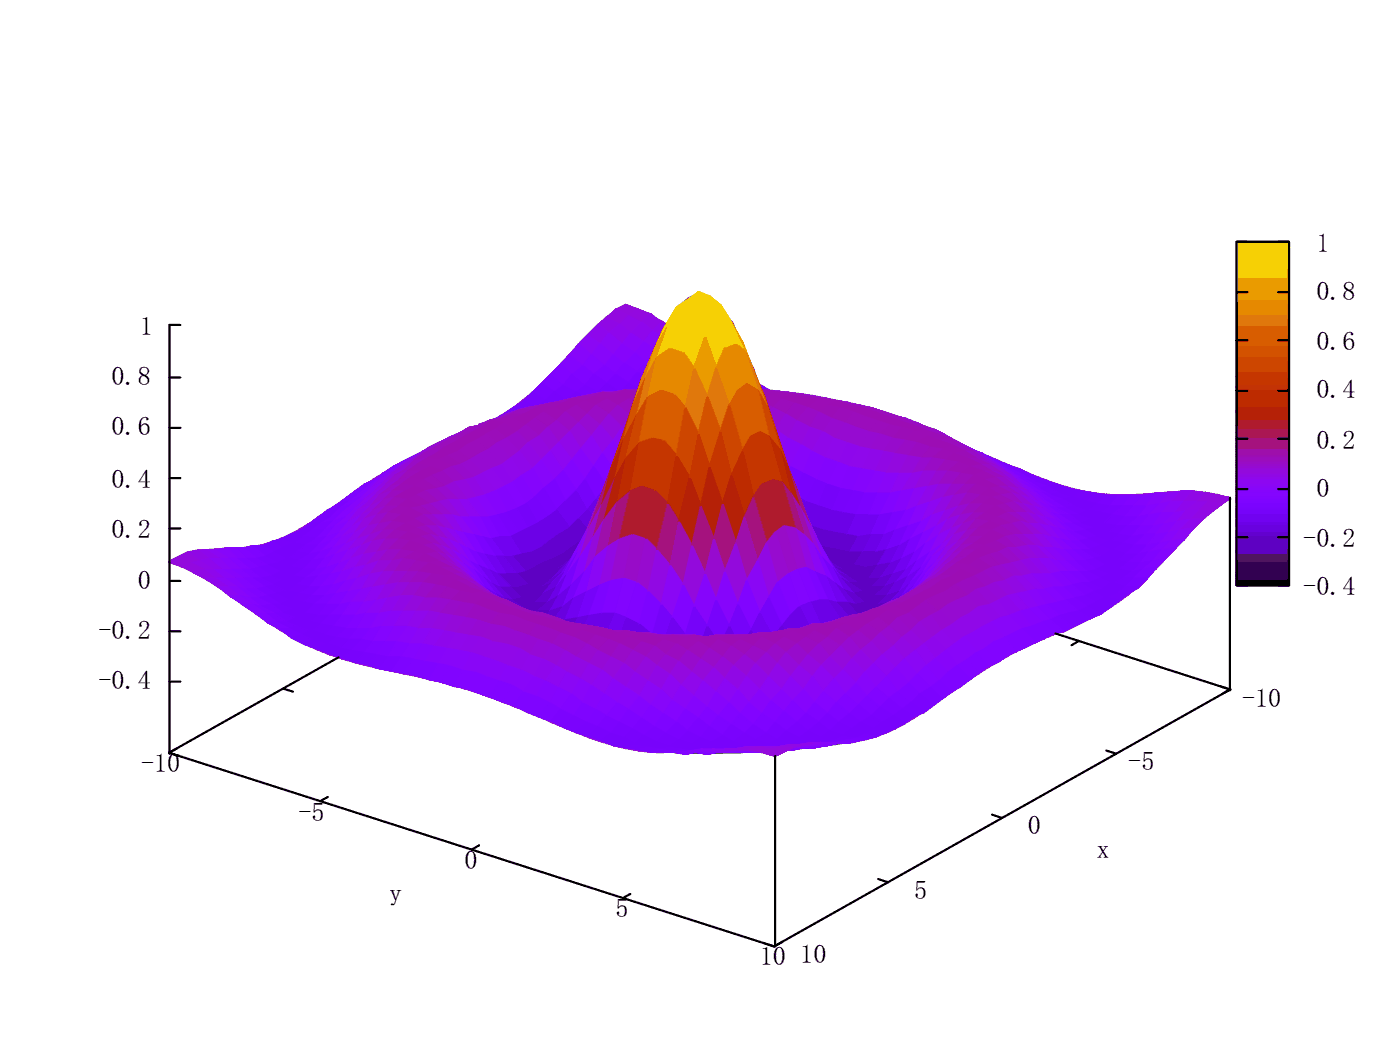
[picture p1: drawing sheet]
<svg xmlns="http://www.w3.org/2000/svg" width="226mm" height="168mm" viewBox="0 0 226 168" stroke-linecap="round" stroke-linejoin="round" font-family="sans-serif">
<defs><g id="words">
<g font-size="4.2">
<text x="212.3" y="40.6">1</text>
<text x="22.6" y="54">1</text>
<text x="212.3" y="48.3">0.8</text>
<text x="212.3" y="56.4">0.6</text>
<text x="18" y="62.1">0.8</text>
<text x="212.3" y="64.2">0.4</text>
<text x="18" y="70.2">0.6</text>
<text x="212.3" y="72.3">0.2</text>
<text x="18" y="78.6">0.4</text>
<text x="212.3" y="80">0</text>
<text x="18" y="86.7">0.2</text>
<text x="210.2" y="88.2">-0.2</text>
<text x="22.2" y="94.9">0</text>
<text x="210.2" y="95.9">-0.4</text>
<text x="15.9" y="103">-0.2</text>
<text x="15.9" y="111.1">-0.4</text>
<text x="200.3" y="113.9">-10</text>
<text x="22.7" y="124.5">-10</text>
<text x="182" y="124.1">-5</text>
<text x="48.1" y="132.2">-5</text>
<text x="165.7" y="134.4">0</text>
<text x="74.9" y="140">0</text>
<text x="176.8" y="138.2">x</text>
<text x="62.8" y="145.3">y</text>
<text x="99.3" y="147.8">5</text>
<text x="147.4" y="144.9">5</text>
<text x="122.5" y="155.5">10</text>
<text x="129.1" y="155.2">10</text>
</g>
</g></defs>
<g fill="none" stroke="#9400d3" stroke-width=".35">
<path d="M90.3 58.9l2 1.6M90.3 58.9l-1.5 1.5M91.8 57.2l2 1.7M93.3 55.6l2 1.6M93.3 55.6l-3 3.3M93.8 58.9l-1.5 1.6M93.8 58.9l2 1.6M94.8 54l-1.5 1.6M94.8 54l6 4.7M95.3 57.2l-1.5 1.7M95.3 57.2l2 1.7M96.3 52.5l2 1.4"/>
<path d="M96.3 52.5l-1.5 1.5M97.3 58.9l2 1.5M97.3 58.9l-1.5 1.6M97.8 51.2l2 1.1M97.8 51.2l-1.5 1.3M98.3 53.9l2 1.5M98.3 53.9l-3 3.3M99.3 50l2 1M99.3 50l-1.5 1.2M99.8 52.3l-1.5 1.6M99.8 52.3l2 1.4M100.3 55.4l-3 3.5"/>
<path d="M100.3 55.4l2 1.6M100.8 58.7l2 1.6M100.8 58.7l-1.5 1.7M101.3 51l2 1.1M101.3 51l-1.5 1.3M101.8 53.7l-1.5 1.7M101.8 53.7l2 1.5M102.3 57l-1.5 1.7M102.3 57l2 1.6M102.8 49.8l-2-.7-1.5 .9M102.8 49.8l2 .9M102.8 49.8l-1.5 1.2"/>
<path d="M103.3 52.1l-1.5 1.6M103.3 52.1l2 1.4M103.8 55.2l-1.5 1.8M103.8 55.2l1.6 1.3M104.3 58.6l.2 .1M104.3 58.6l-1.5 1.7M104.8 50.7l-1.5 1.4M104.8 50.7l2 1.2M104.9 57.8l-.6 .8M105.3 53.5l1.2 .8M105.3 53.5l-1.5 1.7M105.6 56.1l-2 4.9-1.5 4.3"/>
<path d="M105.6 56.1l-1.5 4.6M106.1 57.6l-2 3.1M106.1 57.6l-1.5 6.4M106.8 51.9l.8 .5M106.8 51.9l-1.5 1.6M107.6 52.6l-2 3.5M107.6 52.6l-1.5 5M108.1 56.2l-1.5 6.6M108.1 56.2l-2 1.4M108.1 56.2l2 .6M109.1 49.6l-3.5 6.5M109.1 49.6l-1.5 3"/>
<path d="M109.6 51.1l-2 1.5M109.6 51.1l-1.5 5.1M109.6 51.1l2 .7M110.1 56.8l-1.5 6.7M110.1 56.8l2 2.7M111.1 48.1l-2 1.5M111.1 48.1l-1.5 3M111.1 48.1l2 .6M111.6 51.8l-1.5 5M111.6 51.8l2 2.7M112.1 59.5l-1.5 6.4M112.1 59.5l1.9 4.4"/>
<path d="M113.1 48.7l2 2.9M113.1 48.7l-1.5 3.1M113.6 54.5l2 4.7M113.6 54.5l-1.5 5M114.6 47.9l1.5 1.3 2 2.8M114.6 47.9l-2-.7-1.5 .9M114.6 47.9l1.9 2.8M114.6 47.9l-1.5 .8M115.1 51.6l1.9 4.8M115.1 51.6l-1.5 2.9M115.6 59.2l1.9 6.3M115.6 59.2l-1.6 4.7"/>
<path d="M116.5 50.7l1.6 1.3M116.5 50.7l2.1 4.8M116.5 50.7l-1.4 .9M117 56.4l2.1 6.4M117 56.4l-1.4 2.8M118.1 52l3.5 7.7M118.1 52l2 4.7M118.6 55.5l1.9 6.5M118.6 55.5l1.5 1.2M118.6 55.5l-1.6 .9M120.1 56.7l1.5 3M120.1 56.7l1.9 6.2"/>
<path d="M121.6 59.7l2 5.8M57.3 79.3l-1.5 1M57.8 79.7l-2 .6M57.8 79.7l-4.5 3.7M58.8 78.3l-1.5 1M59.3 78.6l-2 .7M59.3 78.6l-1.5 1.1M59.8 78.8l-2 .9M59.8 78.8l-1.5 1.3M60.3 77.3l-1.5 1M60.3 79l-2 1.1M60.3 79l-1.6 1.4"/>
<path d="M60.8 77.5l-2 .8M60.8 77.5l-1.5 1.1M60.8 79.4l-2.1 1M60.8 79.4l-1.6 1.5M61.3 77.5l-2 1.1M61.3 77.5l-1.5 1.3M61.3 79.9l-2.1 1M61.3 79.9l-1.6 1.6M61.7 77.7l-1.9 1.1M61.7 77.7l-1.4 1.3M61.8 76.3l-1.5 1M62.2 78l-1.9 1"/>
<path d="M62.2 78l-1.4 1.4M62.3 76.4l-2 .9M62.3 76.4l-1.5 1.1M62.7 78.5l-1.9 .9M62.7 78.5l-1.4 1.4M62.8 76.4l-2 1.1M62.8 76.4l-1.5 1.1M63.2 79.3l-1.9 .6M63.2 79.3l-1.5 1.4M63.3 76.4l-2 1.1M63.3 76.4l-1.6 1.3M63.3 75.4l-1.5 .9"/>
<path d="M63.3 75.4l2-.9-1.5 .9M63.8 76.7l-2.1 1M63.8 76.7l-1.6 1.3M63.8 75.4l-2 .9M63.8 75.4l-1.5 1M64.3 75.3l-2 1.1M64.3 75.3l-1.5 1.1M64.3 77.2l-2.1 .8M64.3 77.2l-1.6 1.3M64.7 75.3l-1.9 1.1M64.7 75.3l-1.4 1.1M64.7 78.1l-2 .4"/>
<path d="M64.7 78.1l-1.5 1.2M64.7 78.1l2 .2M64.8 74.5l-1.5 .9M65.2 79.2l-2 .1M65.2 79.2l-1.5 1.2M65.2 79.2l2 .6M65.2 75.5l-1.9 .9M65.2 75.5l-1.4 1.2M65.7 76l-1.9 .7M65.7 76l-1.4 1.2M65.8 76h2.1M66.2 73.9l-1.4 .6"/>
<path d="M66.2 77l-1.9 .2M66.2 77l-1.5 1.1M66.2 77l2 .5M66.3 74.2l-2 1.1M66.3 74.2l-1.6 1.1M66.3 73.8l-1.5 .7M66.7 78.3l2 .9M66.7 78.3l-1.5 .9M66.8 74.4l-2.1 .9M66.8 74.4l-1.6 1.1M67.2 79.8l-1.5 .8M67.2 79.8l2 1.3"/>
<path d="M67.2 75l-2 .5M67.2 75l2 .1M67.2 75l-1.5 1M67.5 73.2l-1.2 .6M67.7 73.2l-3.9 2.2M67.7 73.2l-1.4 1M67.7 76l2 .7M67.7 76l-1.5 1M68 73h-.2M68.2 72.8l-1.9 1M68.2 73.3l-1.9 .9M68.2 73.3l-1.4 1.1"/>
<path d="M68.2 77.5l-1.5 .8M68.2 77.5l2 1.2M68.7 79.2l2 1.7M68.7 79.2l-1.5 .6M68.7 73.9l-1.9 .5M68.7 73.9l-1.5 1.1M68.7 73.9l2 .4M69.2 75.1l-1.5 .9M69.2 75.1l2 1M69.3 72.3l-5 3M69.3 72.3l-1.6 .9M69.7 76.7l-1.5 .8"/>
<path d="M69.7 76.7l2 1.6M69.8 72.4l-2.1 .8M69.8 72.4l-1.6 .9M70.2 78.7l2 2 2 2.6 2 3.1M70.2 78.7l-1.5 .5M70.2 73l-2 .3M70.2 73l-1.5 .9M70.2 73l2 .5M70.7 74.3l-1.5 .8M70.7 74.3l2 1.1M71.2 71.4l-1.9 .9M71.2 71.4l-1.4 1"/>
<path d="M71.2 76.1l2 1.8M71.2 76.1l-1.5 .6M71.7 72.1l-1.9 .3M71.7 72.1l-1.5 .9M71.7 72.1l2 .5M71.7 78.3l-1.5 .4M71.7 78.3l2 2.3M72.2 73.5l-1.5 .8M72.2 73.5l2 1.3M72.3 70.6l-1.5 .8M72.7 75.4l2 2M72.7 75.4l-1.5 .7"/>
<path d="M72.7 70.6l-1.9 .8-1.5 .9M72.7 70.6l-1.5 .8M73.2 77.9l2 2.5M73.2 77.9l-1.5 .4M73.2 71.2l-2 .2M73.2 71.2l2 .6M73.2 71.2l-1.5 .9M73.7 72.6l2 1.5M73.7 72.6l-1.5 .9M73.8 70l-1.5 .6M74.2 74.8l2 2.1M74.2 74.8l-1.5 .6"/>
<path d="M74.3 69.8l-2 .8M74.3 69.8l-1.6 .8M74.7 77.4l2 2.8M74.7 77.4l-1.5 .5M74.8 70.4l-2.1 .2M74.8 70.4l-1.6 .8M74.8 70.4l1.9 .6 2 1.4M75.2 71.8l2 1.5M75.2 71.8l-1.5 .8M75.7 74.1l2 2.2M75.7 74.1l-1.5 .7M76.2 76.9l2 2.9"/>
<path d="M76.2 76.9l-1.5 .5M76.2 69.6l-1.9 .2M76.2 69.6l-1.4 .8M76.2 69.6l2.1 .5M77.2 73.3l2 2.3M77.2 73.3l-1.5 .8M77.7 76.3l2 3M77.7 76.3l-1.5 .6M77.8 68.8l-2.1 .3-1.4 .7M77.8 68.8l-1.6 .8M77.8 68.8l1.9 .4M78.2 79.8l2 3.3"/>
<path d="M78.2 79.8l-1.5 .4M78.3 70.1l-3.1 1.7M78.3 70.1l1.9 1.4M78.7 72.4l2 2.4M78.7 72.4l-1.5 .9M78.7 67.9l-1.4 .5 1.9-.4M79.2 75.6l2 3M79.2 75.6l-1.5 .7M79.2 68l2 .3M79.2 68l-1.4 .8M79.7 79.3l2 3.3M79.7 79.3l-1.5 .5"/>
<path d="M79.7 69.2l-1.4 .9M79.7 69.2l2 1.3M80.2 71.5l2 2.3M80.2 71.5l-1.5 .9M80.7 74.8l2 3M80.7 74.8l-1.5 .8M80.8 67.4l-2.1 .5M80.8 67.4l1.9 .1M80.8 67.4l-1.6 .6M81.2 78.6l2 3.4M81.2 78.6l-1.5 .7M81.2 68.3l-1.5 .9"/>
<path d="M81.2 68.3l2 1.2M81.3 66.7l.5 .2M81.3 66.7l-1 .6M81.7 70.5l2 2.2M81.7 70.5l-1.5 1M82.2 73.8l2 2.9M82.2 73.8l-1.5 1M82.2 66.8l-3.5 1.1M82.2 66.8l-1.4 .6M82.7 77.8l2 3.3M82.7 77.8l-1.5 .8M82.7 67.5l-1.5 .8"/>
<path d="M82.7 67.5l2 1M82.8 65.7l-1.5 1M82.8 65.7l1 .5M83.2 69.5l2 2M83.2 69.5l-1.5 1M83.7 72.7l2 2.9M83.7 72.7l-1.5 1.1M84.2 76.7l2 3.4M84.2 76.7l-1.5 1.1M84.2 66.7l-2 .1M84.2 66.7l2 .8M84.2 66.7l-1.5 .8"/>
<path d="M84.3 64.6l-1.5 1.1M84.3 64.6l1.9 1M84.7 68.5l2 1.8M84.7 68.5l-1.5 1M85.2 71.5l2 2.7M85.2 71.5l-1.5 1.2M85.7 66l2 .5M85.7 66l-1.5 .7M85.7 75.6l2 3.3M85.7 75.6l-1.5 1.1M85.8 63.3l-1.5 1.3M85.8 63.3l2 1.3"/>
<path d="M86.2 67.5l2 1.5 2 2.3M86.2 67.5l-1.5 1M86.7 70.3l2 2.5M86.7 70.3l-1.5 1.2M87.2 74.2l2 3.2M87.2 74.2l-1.5 1.4M87.2 65.4l-3.4 .8 1.9-.2M87.2 65.4l-1.5 .6M87.2 65.4l2 .2M87.3 62l2 1.4M87.3 62l-1.5 1.3M87.7 78.9l2 3.3"/>
<path d="M87.7 78.9l-1.5 1.2M87.7 66.5l2 1.2M87.7 66.5l-1.5 1M87.8 64.6l-1.4 1M87.8 64.6l.7 .4M88.7 65l-1.5 .4M88.7 72.8l2 3.1M88.7 72.8l-1.5 1.4M88.8 60.4l2 1.7M88.8 60.4l-1.5 1.6M89.2 65.6l2 .9M89.2 65.6l-1.5 .9"/>
<path d="M89.2 77.4l2 3.4M89.2 77.4l-1.5 1.5M89.3 63.4l1.9 1.1M89.3 63.4l-1.5 1.2M89.7 67.7l2 2 2 2.7M89.7 67.7l-3 2.6M90.2 71.3l2 2.9M90.2 71.3l-1.5 1.5M90.7 75.9l2 3.3M90.7 75.9l-1.5 1.5M90.7 64.9l-1.8 .1M90.7 64.9l2 .5"/>
<path d="M90.7 64.9l-1.5 .7M90.8 62.1l2 1.3M90.8 62.1l-1.5 1.3M91.2 66.5l-1.5 1.2M91.2 66.5l2 1.7M92.2 64.3l-3.1 .6M92.2 64.3l-1.5 .6M92.2 64.3l2 .3M92.2 74.2l2 3.2M92.2 74.2l-1.5 1.7M92.3 60.5l2 1.6M92.3 60.5l-1.5 1.6"/>
<path d="M92.7 79.2l2 3.1M92.7 65.4l-1.5 1.1M92.7 65.4l2 1.3M92.7 79.2l-1.5 1.6M92.8 63.4l-1.4 1.1M92.8 63.4l1 .5M93.2 68.2l2 2.3 2 2.8M93.2 68.2l-3 3.1M93.7 72.4l2 3M93.7 72.4l-1.5 1.8M93.7 64l-1.5 .3M94.2 77.4l2 3.1"/>
<path d="M94.2 77.4l-1.5 1.8M94.2 64.6l2 .8M94.2 64.6l-1.5 .8M94.3 62.1l-1.5 1.3M94.3 62.1l2 1.2M94.7 66.7l2 2M94.7 66.7l-1.5 1.5M95.7 75.4l1.8 2.9M95.7 75.4l-1.5 2M95.7 63.9l-2 .1M95.7 63.9l2 .5M95.7 63.9l-1.5 .7"/>
<path d="M95.8 60.5l2 1.5M95.8 60.5l-1.5 1.6M96.2 65.4l-1.5 1.3M96.2 65.4l2 1.6M96.3 63.3l.5 .2M96.3 63.3l-.6 .4M96.7 68.7l2 2.4M96.7 68.7l-3 3.7M97.1 79.3l-.9 1.2M97.2 73.3l1.4 2M97.2 73.3l-1.5 2.1M97.2 63.4l-3.5 .6"/>
<path d="M97.2 63.4l2 .1M97.2 63.4l-1.5 .5M97.7 64.4l2 1M97.7 64.4l-1.5 1M97.8 62l-1.5 1.3M98.2 67l2 2M98.2 67l-1.5 1.7M98.6 75.6l-2 5.1M98.6 75.6l-1.5 5.5M98.7 71.1l.9 1.3M98.7 71.1l-1.5 2.2M99.1 77.1l-2 4"/>
<path d="M99.1 77.1l-1.5 6.5M99.2 63.5l2 .7M99.2 63.5l-1.5 .9M99.3 60.4l2 1.4M99.3 60.4l-1.5 1.6M99.7 65.4l1.8 1.5M99.7 65.4l-1.5 1.6M100.1 70.8l-3.5 9.9M100.1 70.8l-1.5 4.8M100.2 69l.4 .5M100.2 69l-1.5 2.1M100.6 70.8l-2 4.8"/>
<path d="M100.6 70.8l-1.5 6.3M100.7 63.1l-3.5 .3M100.7 63.1l2 .2M100.7 63.1l-1.5 .4M101.1 73.7l-2 3.4M101.1 73.7l-1.5 7.3M101.2 64.2l1.1 .7M101.2 64.2l-1.5 1.2M101.2 67.7l-1 1.3M101.3 61.8l1.7 1M101.3 61.8l-1.5 1.4-2-1.2M101.6 79.2l-1.5 7.6"/>
<path d="M101.6 79.2l-2 1.8M102.1 65.3l-2 5.5M102.1 65.3l-1.5 5.5M102.6 66.8l-2 4M102.6 66.8l-1.5 6.9M102.7 63.3l-1.5 .9M102.8 60.3l.8 .6M102.8 60.3l-1.5 1.5M102.8 63.3h-.1M103 62.8l-2.3 .3M103.1 71.4l-1.5 7.8M103.1 71.4l-2 2.3"/>
<path d="M103.6 78.6l-1.5 7.8M103.6 78.6l-2 .6M103.6 78.6l2 .6M104.1 60.7l-2 4.6M104.1 60.7l-1.5 6.1M104.6 64l-1.5 7.4M104.6 64l-2 2.8M105.1 70.5l-1.5 8.1M105.1 70.5l-2 .9M105.1 70.5l2 .7M105.6 79.2l-1.5 7.8M105.6 79.2l2 1.9 2 3.1"/>
<path d="M106.6 62.8l-1.5 7.7M106.6 62.8l-2 1.2M106.6 62.8l2 .7M107.1 71.2l-1.5 8M107.1 71.2l2 2.1M108.6 63.5l-1.5 7.7M108.6 63.5l2 2.4M109.1 73.3l-3 15.4M109.1 73.3l1.9 3.6M110.6 65.9l-1.5 7.4M110.6 65.9l2 4.1M111 76.9l-1.4 7.3"/>
<path d="M111 76.9l2.1 4.7M112.6 70l-1.6 6.9M112.6 70l1.9 5.3M114 63.9l2.1 5.9M114 63.9l-1.4 6.1M114.5 75.3l2 6.1M114.5 75.3l-1.4 6.3M116.1 69.8l1.9 6.7M116.1 69.8l-1.6 5.5M117.5 65.5l2 7.2M117.5 65.5l-1.4 4.3M118 76.5l2 7.1"/>
<path d="M118 76.5l-1.5 4.9M119.1 62.8l1.9 7.5M119.1 62.8l-1.6 2.7M119.5 72.7l2 7.6M119.5 72.7l-1.5 3.8M120.5 62l2 7.5M120.5 62l1.5 .9M120.5 62l-1.4 .8M121 70.3l2 7.9M121 70.3l-1.5 2.4M122 62.9l2 7.3M122 62.9l1.6 2.6"/>
<path d="M122.4 62.2l.3 .1M122.5 69.5l2 7.8M122.5 69.5l1.5 .7M122.5 69.5l-1.5 .8M122.6 62.8l1.1 .1M122.7 62.3l1.2 .5M122.7 62.3l-.2 .2M122.8 63.2l1.4 .3M123 78.2l2 7.6M123 78.2l-1.5 2.1M123.1 64l1.9 5.4M123.4 65l1.3 .6"/>
<path d="M123.6 65.5l1.4 3.9M123.6 65.5l1.9 6.8M123.7 62.9h-1M123.7 62.9l1.9 .2M124 70.2l2 7.6M124 70.2l1.5 2.1M124.2 63.5l1.9 .7M124.2 63.5l-1.1 .8M124.5 77.3l2 7.7M124.5 77.3l1.5 .5M124.5 77.3l-1.5 .9M124.7 65.6l-.7 1"/>
<path d="M124.7 65.6l1.9 1.1M124.9 69.1l.3 .1M125 69.4l2.1 6.1M125.2 69.2l-.2 .2M125.2 69.2l1.9 1.3M125.5 72.3l1.6 3.2M125.5 72.3l2 7M125.6 63.1l5.5 .7M125.6 63.1l-1.4 .4M125.6 63.1l2.1 .4M126 77.8l2 7.3M126 77.8l1.5 1.5"/>
<path d="M126.1 64.2l2 .8M126.1 64.2l-1.4 1.4M126.6 74.1l1.9 5.1M126.6 66.7l-1.4 2.5M126.6 66.7l2 1.1M126.8 74.6l.8 .6M127.1 75.5l1.4 3.7M127.1 75.5l1.9 6.3M127.1 70.5l-1 2.2M127.1 70.5l2 1.3M127.5 79.3l2 6.8M127.5 79.3l1.5 2.5"/>
<path d="M127.6 75.2l-.3 .7M127.6 75.2l2 1.2M127.7 63.5l-1.6 .7M127.7 63.5l1.9 .5M127.8 63.7h1.4M128.1 65l2 .8M128.1 65l-1.5 1.7M128.5 79.2l1.6 4 1.9 4.4M128.5 79.2l2 5.5M128.6 67.8l-1.5 2.7M128.6 67.8l2 1M129.1 71.8l-1.5 3.4"/>
<path d="M129.1 71.8l2 1.1M129.6 76.4l-1.1 2.7M129.6 76.4l2 1M129.6 64l2 .6M129.6 64l-1.5 1M130.1 65.8l-1.5 2M130.1 65.8l2 .8M130.6 68.8l-1.5 3M130.6 68.8l2 1M131.1 72.9l-1.5 3.5M131.1 72.9l2 .9M131.1 63.8l2 .4"/>
<path d="M131.1 63.8l-1.5 .2M131.6 77.4l-1.5 3.6M131.6 77.4l2 .8M131.6 64.6l-1.5 1.2M131.6 64.6l2 .6M132.1 66.6l2 .8M132.1 66.6l-1.5 2.2M132.6 69.8l-1.5 3.1M132.6 69.8l2 .9M133.1 73.8l-1.5 3.6M133.1 73.8l2 .8M133.1 64.2l3.5 .7"/>
<path d="M133.1 64.2l-1.5 .4M133.1 64.2l2 .5M133.6 78.2l-1.5 3.6M133.6 78.2l2 .7M133.6 65.2l2 .7M133.6 65.2l-1.5 1.4M134.1 67.4l-1.5 2.4M134.1 67.4l2 .8M134.6 70.7l-1.5 3.1M134.6 70.7l2 .7M135.1 74.6l-1.5 3.6M135.1 74.6l2 .7"/>
<path d="M135.1 64.7l1.5 .2M135.1 64.7l2 .5M135.1 64.7l-1.5 .5M135.6 78.9l-1.5 3.5M135.6 78.9l2 .4M135.6 65.9l-1.5 1.5M135.6 65.9l2 .6M136.1 68.2l-1.5 2.5M136.1 68.2l2 .7M136.6 71.4l-1.5 3.2M136.6 71.4l2 .6M136.6 64.9l2 .4"/>
<path d="M137.1 75.3l-1.5 3.6M137.1 75.3l2 .4M137.1 65.2l1.5 .1M137.1 65.2l2 .6M137.1 65.2l-1.5 .7M137.6 79.3l-1.5 3.6M137.6 79.3l2 .3M137.6 66.5l2 .7M137.6 66.5l-1.5 1.7M138.1 68.9l-1.5 2.5M138.1 68.9l2 .6M138.6 72l-1.5 3.3"/>
<path d="M138.6 72l2 .6M138.6 65.3l2 .6M139.1 75.7l-1.5 3.6M139.1 75.7l2 .3M139.1 65.8l1.5 .1M139.1 65.8l-1.5 .7M139.1 65.8l2 .6M139.6 79.6l-1.5 3.5M139.6 79.6h1.9M139.6 67.2l-1.5 1.7M139.6 67.2l2 .6M140.1 69.5l-1.5 2.5"/>
<path d="M140.1 69.5l2 .6M140.6 72.6l-1.5 3.1M140.6 72.6l2 .4M140.6 65.9l6 1.9M141.1 76l-1.5 3.6M141.1 76l2 .2M141.1 66.4l-1.5 .8M141.1 66.4l2 .7M141.2 66.5h1.4M141.5 79.6l-1.4 3.6M141.6 67.8l2 .7M141.6 67.8l-1.5 1.7"/>
<path d="M142.1 70.1l-1.5 2.5M142.1 70.1l2 .5M142.6 73l-1.5 3M142.6 73l1.9 .3M143 67.2h1.8M143.1 76.2l-1.6 3.4M143.1 76.2h1.9M143.1 67.1l-1.5 .7M143.1 67.1l2 .6M143.6 79.5l-2.1 .1M143.6 79.5l-1.6 3.5M143.6 68.5l-1.5 1.6"/>
<path d="M143.6 68.5l3.9 1.2M144.1 70.6l-1.5 2.4M144.1 70.6l2 .5M144.5 73.3l-1.4 2.9M144.5 73.3l2.1 .2M145 76.2l-1.4 3.3M145.1 67.7l1.5 .1M145.1 67.7l-1.5 .8M145.1 67.7l2 .7M145.5 79.3l-1.9 .2M145.5 79.3l-1.4 3.4M146.1 71.1l1.9 .4"/>
<path d="M146.1 71.1l-1.6 2.2M146.6 73.5l-1.6 2.7M146.6 73.5l1.9 .2M146.6 67.8l2 .7M147.1 76.2h-2.1M147.1 76.2l-1.6 3.1M147.1 68.4l1.5 .1M147.1 68.4l2 .8M147.1 68.4l-1.5 .7-1.5 1.5M147.5 69.7l2.1 .6M147.5 69.7l-1.4 1.4M147.5 79l-2 .3"/>
<path d="M147.5 79l-1.5 3.2M148 71.5l2 .4M148 71.5l-1.4 2M148.5 73.7l2 .2M148.5 73.7l-1.4 2.5M148.6 68.5l2 .9M149 76.1l-1.9 .1M149 76.1l-1.5 2.9M149.1 69.2l1.5 .2M149.1 69.2l1.9 .8M149.1 69.2l-1.6 .5M149.5 78.6l-2 .4"/>
<path d="M149.5 78.6l-1.5 3M149.6 70.3l-1.6 1.2M149.6 70.3l1.9 .7M150 71.9l2 .6M150 71.9l-1.5 1.8M150.5 73.9l2 .3M150.5 73.9l-1.5 2.2M150.6 69.4l2 .9M151 70l1.6 .3M151 70l2 .8M151 70l-1.4 .3M151 76.1h-2"/>
<path d="M151 76.1l-1.5 2.5M151 76.1h2M151.5 71l2 .8M151.5 71l-1.5 .9M151.5 78.3l-2 .3M151.5 78.3l-1.5 2.6M152 72.5l-1.5 1.4M152 72.5l2 .6M152.5 74.2l-1.5 1.9M152.5 74.2l2 .4M152.6 70.3l2 1-1.6-.5M153 76.1l-1.5 2.2"/>
<path d="M153 76.1l2 .2M153 70.8l-1.5 .2M153 70.8l2 1M153.5 78l-2 .3M153.5 78l-1.5 2.3M153.5 71.8l2 .9M153.5 71.8l-1.5 .7M153.6 71.8h1.4M153.6 78.1h2.1M154 79.9l-2 .4M154 79.9l-1.5 2.3M154 73.1l2 .7"/>
<path d="M154 73.1l-1.5 1.1M154.5 74.6l-1.5 1.5M154.5 74.6l2 .6M155 71.8l1.5 .6 2 1.1M155 71.8l2 1.1M155 76.3l2 .4M155 76.3l-1.5 1.7M155.5 72.7l1.5 .2M155.5 72.7l2 1M155.5 72.7l-1.5 .4M155.5 78l2 .3M155.5 78l-1.5 1.9"/>
<path d="M156 79.6l-2 .3M156 79.6l2 .2M156 79.6l-1.5 1.9M156 73.8l2 1M156 73.8l-1.5 .8M156.5 75.2l-1.5 1.1M156.5 75.2l2 .8M157 76.7l-1.5 1.3M157 76.7l2 .7M157 72.9l1.5 .6M157 72.9l2 1.2M157.2 72.7l1.3 .5"/>
<path d="M157.5 78.3l2 .5M157.5 78.3l-1.5 1.3M157.5 73.7l1.5 .4M157.5 73.7l2 1.2M157.5 73.7l-1.5 .1M157.8 73l.7 .2M158 79.8l2 .5M158 79.8l-1.5 1.4M158 74.8l1.5 .1M158 74.8l-1.5 .4M158 74.8l2 1.1M158.1 73.2l1.9 1.2"/>
<path d="M158.5 73.5l1.5 .9M158.5 73.5l2 1.3M158.5 76l-1.5 .7M158.5 76l2 1.1M158.5 73.2l2.1 .9M159 74.1l1.5 .7M159 74.1l2 1.3M159 77.4l-1.5 .9M159 77.4l2 1M159.5 74.9l1.5 .5M159.5 74.9l2 1.3M159.5 78.8l2 1"/>
<path d="M159.5 78.8l-1.5 1M159.5 74.1l1.6 .6M159.9 74.2l1.6 1M160 75.9l1.5 .3M160 75.9l2 1.3M160 75.9l-1.5 .1M160 74.4l1.5 .8M160 74.4l2 1.2M160.5 77.1l1.5 .1M160.5 77.1l2 1.3M160.5 77.1l-1.5 .3M160.5 74.8l1.5 .8"/>
<path d="M160.5 74.8l2 1.4M160.6 74.1l-1.6-.4 2.1 1M160.6 74.1l1.9 .8M161 78.5h1.4M161 78.4l-1.5 .4M161 78.4l2 1.3M161 75.4l1.5 .8M161 75.4l2 1.4M161.1 74.7l1.4 .2M161.1 74.7l1.9 1M161.5 79.8l-1.5 .5M161.5 79.8l1.9 1.3"/>
<path d="M161.5 76.2l1.5 .6M161.5 76.2l2 1.5M161.5 75.2l1.5 .5M161.5 75.2l2 1.1M162 77.2l1.5 .5M162 77.2l2 1.5M162 75.6l1.5 .7M162 75.6l4 2.7M162.5 76.2l1.5 .7 1.5 .6M162.5 76.2l2 1.4M162.5 78.4l1.5 .3M162.5 78.4l2 1.5"/>
<path d="M162.5 74.9l2 .9M163 76.8l1.5 .8M163 76.8l2 1.6M163 79.7l1.5 .2M163 79.7l2 1.5M163 79.7l-1.5 .1M163 75.7l1.5 .1M163 75.7l2 1M163.5 77.7l1.5 .7M163.5 77.7l2 1.6M163.5 76.3l1.5 .4M163.5 76.3l2 1.2"/>
<path d="M164 78.7l1.5 .6M164 78.7l2 1.7M164.5 79.9l1.5 .5M164.5 79.9l2 1.7M164.5 77.6l1.5 .7M164.5 77.6l2 1.5M164.5 75.8l2 .8M165 78.4l1.5 .7M165 78.4l2 1.5M165 76.7l2 1M165.5 79.3l1.5 .6M165.5 79.3l6 5"/>
<path d="M165.5 77.5l1.5 .2M165.5 77.5l2 1.1M166 78.3l1.5 .3M166 78.3l2 1.3M166.5 79.1l1.5 .5M166.5 79.1l2 1.4M166.5 76.6l-1.5 .1M166.5 76.6l2 .8M167 79.9l1.5 .6M167 79.9l2 1.6M167 77.7l2 .9M167.5 78.6l2 1.1"/>
<path d="M168 79.6l1.5 .1M168 79.6l2 1.2M168.5 77.4l-1.5 .3M168.5 77.4l2 .7M169 78.6l2 .8M169 78.6h-1.5M169.5 79.7l2 1M170.5 78.1l-1.5 .5M170.5 78.1l2 .6M171 79.4l2 .8M171 79.4l-1.5 .3M172.5 78.7l-1.5 .7"/>
<path d="M172.5 78.7l2 .5M174.5 79.2l-1.5 1M174.5 79.2l2 .3M176.5 79.5l2 .2M176.5 79.5l-1.5 1.3M178.5 79.7l-1.5 1.5M178.5 79.7l2 .1M180.5 79.8l-1.5 1.7M182.5 79.8h-2M182.5 79.8l-1.6 1.8M184.4 79.7l-1.9 .1M184.4 79.7l-1.5 1.9"/>
<path d="M186.4 79.6l-2 .1M186.4 79.6l-1.5 1.9M188.4 79.4l-2 .2M188.4 79.4l2-.1-1.5 1.7M188.4 79.4l-3 3.7M190.6 79.2h1.8M194.4 79.4l-2-.1-1.5 1.6M194.4 79.4l2 .4M194.4 79.4l-1.5 1.4M196.4 79.8l2 .5-1.5 .9M196.4 79.8l-1.5 1.1M28.8 89.8l2 .9"/>
<path d="M28.8 89.8l-1.5 .8 2 .7M29.3 91.3l1.9 .9M30.3 89.2l2 1.2M30.3 89.2l-1.5 .6M30.8 90.7l-1.5 .6M30.8 90.7l2 1.2M31.2 92.2l2.1 1.1M31.8 88.8l1.9 1.4M31.8 88.8l-1.5 .4M32.3 90.4l1.9 1.4M32.3 90.4l-1.5 .3M32.8 91.9l1.9 1.3"/>
<path d="M32.8 91.9l-1.6 .3M33.3 88.7l2 1.5M33.3 88.7l-1.5 .1M33.3 93.3l1.9 1.3M33.7 90.2l-1.4 .2M33.7 90.2l2.1 1.6M34.2 91.8l-1.4 .1M34.2 91.8l2.1 1.4M34.4 91.9h1.4M34.7 93.2h1.6M34.7 93.2l2 1.4M34.7 93.2l-1.4 .1"/>
<path d="M34.8 88.5l4 3.4M34.8 88.5l-1.5 .2M35.2 94.6h1.5M35.2 94.6l2 1.4M35.3 90.2l1.9 1.6M35.3 90.2h-1.6M35.4 90.1h2.9M35.8 91.8h1.4M35.8 91.8l1.9 1.5M36.3 93.2l1.4 .1M36.3 93.2l1.9 1.6M36.3 88.5h-1.5"/>
<path d="M36.3 88.5l2 1.7M36.7 94.6l1.5 .2M36.7 94.6l2 1.5M37.2 91.8l1.6 .1M37.2 91.8l2 1.6M37.2 96l1.5 .1M37.2 96l2 1.4M37.7 93.3l1.5 .1M37.7 93.3l2 1.6M37.8 88.4l-1.5 .1M37.8 88.4l2 1.7M38.2 94.8l1.5 .1"/>
<path d="M38.2 94.8l2 1.5M38.3 90.2l2 1.6M38.7 96.1l1.5 .2M38.7 96.1l2 1.5M38.8 91.9l1.9 1.5M39.2 97.4l1.5 .2M39.2 97.4l2 1.4M39.2 93.4l2 1.5M39.3 88.3l2 1.7M39.3 88.3l-1.5 .1M39.3 93.3h1.4M39.7 94.9h1.5"/>
<path d="M39.7 94.9l2 1.5M39.8 90.1l2 1.6M39.8 90.1l-1.5 .1M40.2 96.3l1.5 .1M40.2 96.3l2 1.5M40.3 91.8l1.9 1.4M40.3 91.8l-1.5 .1M40.7 93.4l2 1.4M40.7 97.6l1.5 .2M40.7 97.6l2 1.4M40.8 88.2l2 1.4M40.8 88.2l-1.5 .1"/>
<path d="M41.2 94.9l2 1.4M41.2 98.8l1.5 .2M41.2 98.8l2 1.4M41.3 90l-1.5 .1M41.3 90l2 1.3M41.7 96.4l2 1.3M41.8 91.7l2 1.2M41.8 91.7l-1.5 .1M42.2 97.8l2 1.3M42.2 93.2l-1.5 .2M42.2 93.2l2 1.2M42.3 87.9l2 1.2"/>
<path d="M42.3 87.9l-1.5 .3M42.7 99l1.5 .1M42.7 99l2 1.3M42.7 94.8l-1.5 .1M42.7 94.8l2 1.1M42.8 89.6l2 1.1M42.8 89.6l-1.5 .4M43.2 96.3l-1.5 .1M43.2 96.3l2 1.1M43.3 91.3l-1.5 .4M43.3 91.3l1.9 1M43.7 97.7l2 1.1"/>
<path d="M43.7 97.7l-1.5 .1M43.8 87.4l-1.5 .5M43.8 87.4l2 1.1M43.8 92.9l-1.6 .3M43.8 92.9l1.9 .9M44.2 94.4l-1.5 .4M44.2 94.4l2 .9M44.2 99.1l2 1.1M44.3 89.1l2 .9M44.3 89.1l-1.5 .5M44.7 95.9l-1.5 .4M44.7 95.9l2 .9"/>
<path d="M44.8 90.7l2 .8M44.8 90.7l-1.5 .6M45.2 97.4l2 .8M45.2 97.4l-1.5 .3M45.2 92.3l-1.4 .6M45.2 92.3l2.1 .6M45.3 86.9l-1.5 .5M45.3 86.9l2 .8M45.7 98.8l2 .9M45.7 98.8l-1.5 .3M45.7 93.8l2 .6M45.7 93.8l-1.5 .6"/>
<path d="M45.8 88.5l1.9 .6M45.8 88.5l-1.5 .6M46.2 95.3l2 .5M46.2 95.3l-1.5 .6M46.3 90l1.9 .5M46.3 90l-1.5 .7M46.7 96.8l-1.5 .6M46.7 96.8l2 .5M46.8 91.5l-1.6 .8M46.8 86.2l2 .5M46.8 86.2l-1.5 .7M46.8 91.5l1.9 .3"/>
<path d="M47.2 98.2l-1.5 .6M47.2 98.2l2 .6M47.3 87.7l-1.5 .8M47.3 87.7l2 .3M47.3 92.9l1.9 .3M47.3 92.9l-1.6 .9M47.7 94.4l2 .2M47.7 94.4l-1.5 .9M47.7 99.7l-1.5 .5M47.7 99.7l2 .7M47.7 89.1l2.1 .2M47.7 89.1l-1.4 .9"/>
<path d="M48.2 95.8l-1.5 1M48.2 95.8l2 .3M48.2 90.5h2.1M48.2 90.5l-1.4 1M48.3 85.4l-1.5 .8M48.3 85.4l2 .3M48.7 97.3l-1.5 .9M48.7 97.3l2 .3M48.7 91.8l-1.4 1.1M48.8 86.7l1.9 .1M48.8 86.7l-1.5 1M49.2 98.8l-1.5 .9"/>
<path d="M49.2 98.8l2 .4M49.2 93.2l-1.5 1.2M49.3 88l-1.6 1.1M49.7 94.6l-1.5 1.2M49.8 89.3l-1.6 1.2M49.8 84.5l2 .1M49.8 84.5l-1.5 .9M50.2 96.1l-1.5 1.2M50.3 85.7l-1.5 1M50.3 90.5l-1.6 1.3M50.7 97.6l-1.5 1.2M50.7 97.6l2 .1"/>
<path d="M50.7 86.8l-1.4 1.2M50.7 91.8h-2M50.7 91.8l-1.5 1.4M51.2 99.2l2 .2M51.2 99.2l-1.5 1.2M51.2 87.9l-1.9 .1M51.2 87.9l-1.4 1.4M51.2 93.1l-2 .1M51.2 93.1l-1.5 1.5M51.3 83.5l-1.5 1M51.7 94.5l-2 .1M51.7 94.5l-1.5 1.6"/>
<path d="M51.7 89l-1.9 .3M51.7 89l-1.4 1.5M51.8 84.6l-1.5 1.1M52.2 96.1h-2M52.2 96.1l-1.5 1.5M52.2 90.1l-1.9 .4M52.2 90.1l-1.5 1.7M52.3 85.5l-2 .2M52.3 85.5l-1.6 1.3M52.7 97.7l-1.5 1.5M52.7 91.4l-2 .4M52.7 91.4l-1.5 1.7"/>
<path d="M52.8 86.4l-2.1 .4M52.8 86.4l-1.6 1.5M52.8 82.4l-1.5 1.1M53.1 99.3h2.1M53.2 99.4l-1.5 1.4M53.2 92.7l-2 .4M53.2 92.7l-1.5 1.8M53.2 87.4l-2 .5M53.2 87.4l-1.5 1.6M53.3 83.4l-2 .1M53.3 83.4l-1.5 1.2M53.7 94.2l-2 .3"/>
<path d="M53.7 94.2l-1.5 1.9M53.7 88.4l-2 .6M53.7 88.4l-1.5 1.7M53.8 84.2l-2 .4M53.8 84.2l-1.5 1.3M54.2 95.8l-2 .3M54.2 95.8l-1.5 1.9M54.2 85l-1.9 .5M54.2 85l-1.4 1.4M54.2 89.5l-2 .6M54.2 89.5l-1.5 1.9M54.3 81.4l-1.5 1"/>
<path d="M54.7 97.5l-2 .2M54.7 97.5l-1.5 1.9M54.7 85.7l-1.9 .7M54.7 85.7l-1.5 1.7M54.7 90.8l-2 .6M54.7 90.8l-1.5 1.9M55.2 92.2l-2 .5M55.2 92.2l-1.5 2M55.2 99.4l-1.5 1.7M55.2 86.6l-2 .8M55.2 86.6l-1.5 1.8M55.3 82.8l-2 .6"/>
<path d="M55.3 82.8l-1.5 1.4M55.7 93.8l-2 .4M55.7 93.8l-1.5 2M55.7 87.6l-2 .8M55.7 87.6l-1.5 1.9M55.8 83.4l-2 .8M55.8 83.4l-1.6 1.6M55.8 80.3l-1.5 1.1M56.2 95.5l-2 .3M56.2 95.5l-1.5 2M56.2 88.8l-2 .7M56.2 88.8l-1.5 2"/>
<path d="M56.2 84.1l-2 .9M56.2 84.1l-1.5 1.6M56.7 97.3l-2 .2M56.7 97.3l-1.5 2.1M56.7 90.1l-2 .7M56.7 90.1l-1.5 2.1M56.8 81.4l-2 .8-2 .2M56.8 81.4l-1.5 1.4M57.2 99.2l-2 .2M57.2 99.2l-1.5 2M57.3 81.9l-2 .9M57.3 81.9l-1.5 1.5"/>
<path d="M57.7 82.4l-1.9 1M57.7 82.4l-1.5 1.7M57.7 86.8l-2 .8M57.7 86.8l-1.5 2M58.2 95l-2 .5M58.2 95l-1.5 2.3M58.2 83.1l-2 1M58.2 83.1l-3 3.5M58.2 88.1l-2 .7M58.2 88.1l-1.5 2M58.3 80.1l-2 .8-2 .5M58.3 80.1l-1.5 1.3"/>
<path d="M58.7 97l-2 .3M58.7 97l-1.5 2.2M58.7 83.9l-4 1.8M58.7 83.9l-3 3.7M58.7 89.5l-2 .6M58.7 89.5l-3 4.3M58.7 80.4l-1.9 1M58.7 80.4l-1.4 1.5M59.2 91.1l-4 1.1M59.2 91.1l-3 4.4M59.2 99.1l-2 .1M59.2 99.1l-1.5 2.2"/>
<path d="M59.2 85l-4 1.6M59.2 85l-1.5 1.8M59.2 80.9l-1.9 1M59.2 80.9l-1.5 1.5M59.7 92.7l-4 1.1M59.7 92.7l-1.5 2.3M59.7 86.1l-2 .7M59.7 86.1l-1.5 2M59.7 81.5l-2 .9M59.7 81.5l-1.5 1.6M60.2 94.6l-2 .4M60.2 94.6l-1.5 2.4"/>
<path d="M60.2 87.5l-2 .6M60.2 87.5l-1.5 2M60.2 82.2l-2 .9M60.2 82.2l-1.5 1.7M60.7 96.7l-2 .3M60.7 96.7l-1.5 2.4M60.7 88.9l-2 .6M60.7 88.9l-1.5 2.2M60.7 83.2l-2 .7M60.7 83.2l-1.5 1.8M61.1 98.9l-1.9 .2M61.1 98.9l-1.4 2.3-1.5 2.1"/>
<path d="M61.2 90.6l-2 .5M61.2 90.6l-1.5 2.1M61.2 84.4l-2 .6M61.2 84.4l-1.5 1.7M61.7 92.4l-2 .3M61.7 92.4l-1.5 2.2M61.7 80.7l-2 .8M61.7 80.7l-1.5 1.5M61.7 85.7l-2 .4M61.7 85.7l-1.5 1.8M62.2 94.3l-2 .3M62.2 94.3l-1.5 2.4"/>
<path d="M62.2 81.7l-2 .5M62.2 81.7l-1.5 1.5M62.2 87.1l-2 .4M62.2 87.1l-1.5 1.8M62.6 88.7h2.1M62.7 88.7l-2 .2M62.7 88.7l-1.5 1.9M62.7 96.4l-2 .3M62.7 96.4l-1.6 2.5M62.7 82.9l-2 .3M62.7 82.9l-1.5 1.5M62.7 82.9l2 .1"/>
<path d="M63.2 90.3l-2 .3M63.2 90.3l-1.5 2.1M63.2 98.7l-2.1 .2M63.2 98.7l-3.1 4.7-1.5 1.9M63.2 84.2l-2 .2M63.2 84.2l2 .3M63.2 84.2l-1.5 1.5M63.7 92.1l-2 .3M63.7 92.1l-1.5 2.2M63.7 85.6l-2 .1M63.7 85.6l2 .3M63.7 85.6l-1.5 1.5"/>
<path d="M63.7 80.4l-2 .3M63.7 80.4l2 .2M63.7 80.4l-1.5 1.3M64.1 94.1l-1.9 .2M64.1 94.1l-1.4 2.3M64.2 87.1h-2M64.2 87.1l-1.5 1.6M64.2 87.1l2 .3M64.2 81.6l-2 .1M64.2 81.6l-1.5 1.3M64.2 81.6l2 .5M64.6 96.3l-1.9 .1"/>
<path d="M64.6 96.3l-1.4 2.4M64.7 88.7l1.9 .2M64.7 88.7l-1.5 1.6M64.7 83l2 .6M64.7 83l-1.5 1.2M65.1 98.6h2.1M65.1 98.6l-1.9 .1M65.1 98.6l-1.5 2.6M65.2 90.3h-2M65.2 90.3l1.9 .2M65.2 90.3l-1.5 1.8M65.2 84.5l2 .7"/>
<path d="M65.2 84.5l-1.5 1.1M65.7 92.1h-2M65.7 92.1l1.9 .2M65.7 92.1l-1.6 2M65.7 80.6l2 .9M65.7 80.6l-1.5 1M65.7 85.9l2 .8M65.7 85.9l-1.5 1.2M66.2 87.4l2 .7M66.2 87.4l-1.5 1.3M66.2 94l-2.1 .1M66.2 94l1.9 .2"/>
<path d="M66.2 94l-1.6 2.3M66.2 82.1l2 1.1M66.2 82.1l-1.5 .9M66.6 88.9l-1.4 1.4M66.6 88.9l2.1 .6M66.6 96.2l-2 .1M66.6 96.2l-1.5 2.4M66.6 96.2l2 .1M66.7 83.6l2 1.2M66.7 83.6l-1.5 .9M67.1 90.5l-1.4 1.6M67.1 90.5l2.1 .5"/>
<path d="M67.1 98.6l-1.5 2.6M67.1 98.6l2 .1M67.2 85.2l2 1.2M67.2 85.2l-1.5 .7M67.6 92.3l2 .3M67.6 92.3l-1.4 1.7M67.7 86.7l2 1.1M67.7 86.7l-1.5 .7M67.7 81.5l-1.5 .6M67.7 81.5l2 1.5M68.1 94.2l-1.5 2M68.1 94.2l2 .2"/>
<path d="M68.2 88.1l1.9 1M68.2 88.1l-1.6 .8M68.2 83.2l-1.5 .4M68.2 83.2l2 1.6M68.6 84.8h1.8M68.6 96.3l-1.5 2.3M68.6 96.3l2 .2M68.7 89.5l1.9 .9M68.7 89.5l-1.6 1M68.7 84.8l2 1.7M68.7 84.8l-1.5 .4M69.1 98.7l-1.5 2.5"/>
<path d="M69.1 98.7l2 .2M69.2 91l-1.6 1.3M69.2 91l1.9 .7M69.2 81.1l2 1.9M69.2 81.1l-1.5 .4M69.2 86.4l1.5 .1M69.2 86.4l2 1.6M69.2 86.4l-1.5 .3M69.6 92.6l-1.5 1.6M69.6 92.6l2 .5M69.7 83h1.5M69.7 83l2 2.1"/>
<path d="M69.7 83l-1.5 .2M69.7 87.8l1.5 .2M69.7 87.8l2 1.5M69.7 87.8l-1.5 .3M70.1 89.1l1.6 .2M70.1 89.1l-1.4 .4M70.1 89.1l2.1 1.3M70.1 94.4l-1.5 1.9M70.1 94.4l2 .4M70.2 84.8l1.5 .3M70.2 84.8l2 2.2M70.6 90.4h1.6"/>
<path d="M70.6 90.4l-1.4 .6M70.6 90.4l2 1.1M70.6 96.5l-1.5 2.2M70.6 96.5l2 .3M70.7 86.5l1.5 .5M70.7 86.5l2 2.1M70.7 80.9l2 2.3M70.7 80.9l-1.5 .2M71.1 98.9l-1.5 2.5M71.1 98.9l2 .3M71.1 91.7l-1.5 .9M71.1 91.7l2 .8"/>
<path d="M71.2 88l1.5 .6M71.2 88l2 2M71.2 83l1.5 .2M71.2 83l2 2.5M71.6 93.1l2 .7M71.6 93.1l-1.5 1.3M71.7 89.3l1.5 .7M71.7 89.3l1.9 1.8M71.7 85.1l1.5 .4M71.7 85.1l2 2.5M72.1 94.8l2 .5M72.1 94.8l-1.5 1.7"/>
<path d="M72.2 90.4l1.4 .7M72.2 90.4l1.9 1.5M72.2 87l1.5 .6M72.2 87l2 2.4M72.6 96.8l2 .4M72.6 96.8l-1.5 2.1M72.6 91.5l1.5 .4M72.6 91.5l2 1.2M72.6 91.5l-1.5 .2M72.7 83.2l3 .3M72.7 83.2l2 2.8M72.7 88.6l1.5 .8"/>
<path d="M72.7 88.6l2 2.3M73.1 99.2l-1.5 2.4M73.1 99.2l2 .4M73.1 92.5l1.5 .2M73.1 92.5l-1.5 .6M73.1 92.5l2 1M73.2 85.5l1.5 .5M73.2 85.5l2 2.8M73.2 90l1.5 .9M73.2 90l1.9 2.1M73.6 91.1l1.5 1M73.6 91.1l2 1.8"/>
<path d="M73.6 93.8l2 .7M73.6 93.8l-1.5 1M73.7 87.6l1.5 .7M73.7 87.6l2 2.7M73.7 80.6l2 2.9M73.7 80.6l-3 .3M74.1 91.9l1.5 1M74.1 91.9l2 1.7M74.1 95.3l2 .6M74.1 95.3l-1.5 1.5M74.2 89.4l1.5 .9M74.2 89.4l3.9 5.2"/>
<path d="M74.6 92.7l1.5 .9M74.6 92.7l2 1.3M74.6 97.2l2 .5M74.6 97.2l-1.5 2M74.7 90.9l3 2.2M74.7 90.9l2 2.4M74.7 86l1.5 .4M74.7 86l2 3M75.1 99.6l-1.5 2.3M75.1 99.6l2 .4M75.1 93.5l1.5 .5M75.1 93.5l2 1.1"/>
<path d="M75.1 93.5l-1.5 .3M75.1 92.1l1.6 1.2M75.1 92.1l2.1 2.2M75.2 88.3l1.5 .7M75.2 88.3l2 2.9M75.2 80.4l2 3.1M75.2 80.4l-1.5 .2M75.6 94.5l1.5 .1M75.6 94.5l2 .9M75.6 94.5l-1.5 .8M75.6 92.9l1.6 1.4M75.6 92.9l.9 .8"/>
<path d="M75.7 90.3l1.5 .9M75.7 90.3l2 2.8M75.7 83.5h1.5M75.7 83.5l2 3.1M76.1 95.9l-1.5 1.3M76.1 95.9l2 .6M76.1 93.6l1.2 .9M76.2 86.4l1.5 .2M76.2 86.4l2 3.1M76.6 97.7l-1.5 1.9M76.6 97.7l2 .5M76.6 94l2 1.4"/>
<path d="M76.7 89l1.5 .5M76.7 89l2 3M76.7 93.3l1.4 1.3M76.7 93.3l1.4 1.8M76.7 80.2l2 3.2M76.7 80.2l-1.5 .2M77.1 94.6l2 1.1-1.5-.3M77.2 91.2l1.5 .8M77.2 91.2l2 2.8M77.2 94.3l.5 .5M77.2 83.5l2 3.3M77.6 95.4l2 .8"/>
<path d="M77.6 95.4l-1.5 .5M77.7 93.1l1.5 .9M77.7 93.1l2 2.6M77.7 86.6l1.5 .2M77.7 86.6l2 3.2M78.1 96.5l-1.5 1.2M78.1 96.5l2 .7M78.1 94.6l1.6 1.1M78.1 94.6l.9 1M78.2 89.5l1.5 .3M78.2 89.5l2 2.9M78.6 98.2l-1.5 1.8"/>
<path d="M78.6 98.2l2 .6M78.7 92l1.5 .4M78.7 92l1.9 2.6M78.7 83.4l2 3.3M78.7 83.4l-1.5 .1M79.2 94l1.4 .6M79.2 94l1.9 2.4M79.2 86.8l2 3.1M79.6 96.2l2 .8M79.6 96.2l-1.5 .3M79.7 95.7l1.4 .7M79.7 95.7l.4 .5"/>
<path d="M79.7 89.8l1.5 .1M79.7 89.8l2 2.8M80.1 97.2l2 .6M80.1 97.2l-1.5 1M80.2 92.4l1.5 .2M80.2 92.4l2 2.5M80.2 83.1l2 3.4M80.2 83.1l-1.5 .3M80.6 98.8l-1.5 1.7M80.6 98.8l2 .6M80.6 94.6l1.6 .3M80.6 94.6l2.1 2.1"/>
<path d="M80.7 86.7l2 3.1M80.7 86.7l-1.5 .1M81.1 96.4l1.6 .3M81.1 96.4l.5 .5M81.2 89.9l2 2.6M81.6 97l-1.5 .2M81.6 97l2 .8M81.7 92.6l1.9 2.1M81.7 82.6l2 3.4M81.7 82.6l-1.5 .5M82.1 97.8l-1.5 1M82.1 97.8l2 .7"/>
<path d="M82.2 94.9l1.9 1.6M82.2 86.5l2 2.9M82.2 86.5l-1.5 .2M82.6 99.4l2 .6M82.6 99.4l-1.5 1.7M82.7 96.7l1.9 1.4M82.7 89.8l2 2.4M82.7 89.8l-1.5 .1M83.2 82l2 3.3M83.2 82l-1.5 .6M83.2 92.5l-1.5 .1M83.2 92.5l2 1.7"/>
<path d="M83.6 97.8h-1.5M83.6 97.8l2 .7M83.6 94.7l-1.4 .2M83.6 94.7l2.1 1.1M83.7 86l2 2.9M83.7 86l-1.5 .5M84.1 98.5l1.9 .6M84.1 98.5l-1.5 .9M84.1 96.5l2 .8M84.1 96.5l-1.4 .2M84.2 89.4l2 2.2M84.2 89.4l-1.5 .4"/>
<path d="M84.6 98.1l2 .6M84.7 92.2l-1.5 .3M84.7 92.2l2 1.3M84.7 81.1l2 3.4M84.7 81.1l-1.5 .9M85.2 94.2l1.9 .6M85.2 94.2l-1.6 .5M85.2 85.3l2 2.9M85.2 85.3l-1.5 .7M85.6 98.5h-1.5M85.6 98.5l2 .6M85.7 95.8l1.9 .1"/>
<path d="M85.7 95.8l-1.6 .7M85.7 88.9l2 2M85.7 88.9l-1.5 .5M86 99.1l-1.4 .9M86 99.1l2.1 .7M86.1 97.3l-1.5 .8M86.2 80.1l2 3.4M86.2 80.1l-1.5 1M86.2 91.6l-1.5 .6M86.2 91.6l2 1M86.6 98.7l-.1 .1M86.7 84.5l2 2.9"/>
<path d="M86.7 84.5l-1.5 .8M86.7 93.5l2 .1M86.7 93.5l-1.5 .7M87.1 94.8l-1.4 1M87.2 88.2l2 2M87.2 88.2l-1.5 .7M87.6 99.1h-1.6M87.6 99.1l1.9 .6M87.6 95.9l-1.5 1.4M87.7 90.9l2 .8M87.7 90.9l-1.5 .7M88.1 99.8l1.9 .6"/>
<path d="M88.1 99.8l-1.6 .9M88.1 97l-2 .3M88.1 97l-1.5 1.7M88.2 92.6l-1.5 .9M88.2 83.5l2 2.9M88.2 83.5l-1.5 1M88.6 98.5l-2 .2M88.6 98.5l-.6 .7M88.7 93.6l-1.6 1.2M88.7 87.4l2 1.9M88.7 87.4l-1.5 .8M89.1 94.1l-2 .7"/>
<path d="M89.1 94.1l-1.5 1.8M89.2 90.2l2 .6M89.2 90.2l-1.5 .7M89.5 99.7l-1.4 .1M89.5 99.7l2 .5M89.6 94.8l-2 1.1M89.6 94.8l-1.5 2.2M89.7 82.2l2 3M89.7 82.2l-1.5 1.3M89.7 91.7l-1.5 .9M90.1 96l-2 1M90.1 96l-1.5 2.5"/>
<path d="M90.2 86.4l2 2M90.2 86.4l-1.5 1M90.2 92.2l-2 .4M90.2 92.2l-1.5 1.4M90.6 97.8l-2 .7M90.6 97.8l-1.1 1.9M90.7 89.3l1.6 .6M90.7 89.3l-1.5 .9M90.7 92.1l-2 1.5M90.7 92.1l-1.6 2M91.1 92.1l-2 2M91.1 92.1l-1.5 2.7"/>
<path d="M91.2 90.8l-1.5 .9M91.2 80.8l2 3.1M91.2 80.8l-1.5 1.4M91.3 91.1l-1.6 .6M91.6 92.7l-2 2.1M91.6 92.7l-1.5 3.3M91.7 85.2l2 2.2M91.7 85.2l-1.5 1.2M91.7 90.7l-1.5 1.5M91.9 90.5l-.7 .3M91.9 90.4l-.7 .4M92.1 94.2l-2 1.8"/>
<path d="M92.1 94.2l-1.5 3.6M92.2 88.4l.8 .3M92.2 88.4l-1.5 .9M92.6 96.6l-2 1.2M92.6 96.6l-1.5 3.4 2-.4M92.6 89.4l-1.9 2.7M92.6 89.4l-1.5 2.7M93.1 99.6l-.5 .8M93.1 89.1l-2 3M93.1 89.1l-1.5 3.6M93.2 83.9l1.4 1.7M93.2 83.9l-1.5 1.3"/>
<path d="M93.6 87.5l-1.4 .9M93.6 89.9l-2 2.8M93.6 89.9l-1.5 4.3M94.1 92.1l-2 2.1M94.1 92.1l-1.5 4.5M94.6 85.4l-2 4M94.6 85.4l-1.5 3.7M94.6 95.3l-2 1.3M94.6 95.3l-1.5 4.3M94.7 82.3l.8 1.1M94.7 82.3l-1.5 1.6M95.1 85.3l-2 3.8"/>
<path d="M95.1 85.3l-1.5 4.6M95.1 99.1l-2 .5M95.1 99.1l-.7 1.7M95.6 86.7l-2 3.2M95.6 86.7l-1.5 5.4M96.1 89.9l-2 2.2M96.1 89.9l-1.5 5.4M96.2 80.5l.3 .5M96.2 80.5l-1.5 1.8M96.6 94.2l-2 1.1M96.6 94.2l-1.5 4.9M96.6 80.7l-2 4.7"/>
<path d="M96.6 80.7l-1.5 4.6M97.1 98.9l-2 .2M97.1 98.9l-.9 2.3M97.1 98.9l2 .2M97.1 81.1l-2 4.2M97.1 81.1l-1.5 5.6M97.6 83.6l-2 3.1M97.6 83.6l-1.5 6.3M98.1 88l-1.5 6.2M98.1 88l-2 1.9M98.6 93.5l-1.5 5.4M98.6 93.5l-2 .7"/>
<path d="M99.1 99.1l-.9 2.4M99.1 99.1l2 .6M99.6 81l-1.5 7M99.6 81l-2 2.6M100.1 86.8l-1.5 6.7M100.1 86.8l-2 1.2M100.6 93.4l-1.5 5.7M100.6 93.4l-2 .1M100.6 93.4l2 .6M101.1 99.7l-.8 2M101.1 99.7l1.9 1.1M102.1 86.4l-1.5 7"/>
<path d="M102.1 86.4l-2 .4M102.1 86.4l2 .6M102.6 94l-1.5 5.7M102.6 94l2 1.4M104.1 87l-1.5 7M104.1 87l2 1.7M104.6 95.4l-1.6 5.4M104.6 95.4l2 2M106.1 88.7l-1.5 6.7M106.1 88.7l1.9 2.5M106.6 97.4l-1.5 4.9M106.6 97.4l1.9 2.4"/>
<path d="M108 91.2l-1.4 6.2M108 91.2l2.1 3.1M108.5 99.8l-.9 2.6M108.5 99.8l2.2 2.7M109.6 84.2l-1.6 7M109.6 84.2l1.9 3.9M110.1 94.3l-1.6 5.5M110.1 94.3l1.9 3.5M111.5 88.1l-1.4 6.2M111.5 88.1l2.1 4.4M112 97.8l-1.6 4.7M112 97.8l2 3.4"/>
<path d="M113.1 81.6l-1.6 6.5M113.1 81.6l1.9 5.3M113.6 92.5l-1.6 5.3M113.6 92.5l1.9 4.4M115 86.9l4 10.5M115 86.9l-1.4 5.6M115.5 96.9l2 4.1M115.5 96.9l-1.5 4.3M116.5 81.4l2 6.3M116.5 81.4l-1.5 5.5M118.5 87.7l-3 9.2M118.5 87.7l2 6"/>
<path d="M119 97.4l2 4.3M119 97.4l-1.5 3.6M120 83.6l2 6.7M120 83.6l-1.5 4.1M120.5 93.7l2 5.2M120.5 93.7l-1.5 3.7M121.5 80.3l2 7.3M121.5 80.3l-1.5 3.3M122 90.3l2 6M122 90.3l-1.5 3.4M122.5 98.9l1.5 3.2M122.5 98.9l-1.5 2.8"/>
<path d="M123.5 87.6l2 6.5M123.5 87.6l-1.5 2.7M124 96.3l2 4.8M124 96.3l-1.5 2.6M125 85.8l2 6.8M125 85.8l-1.5 1.8M125.5 94.1l2 5.3M125.5 94.1l-1.5 2.2M126.5 85l2 6.7M126.5 85l1.5 .1M126.5 85l-1.5 .8M127 92.6l2 5.4"/>
<path d="M127 92.6l-1.5 1.5M127.5 99.4l1.1 1.9M127.5 99.4l-1.5 1.7M128 85.1l2 6.5M128 85.1l1.5 1M128.5 91.7l2 5.5M128.5 91.7l-1.5 .9M129 80.4l1.1 .6M129 98l1.5 3M129 98l-1.5 1.4M129 81.8l1.5 2.9M129 81.8l2 6"/>
<path d="M129.5 86.1l2 6M129.5 86.1l1.5 1.7M130 91.6l2 5.2M130 91.6l1.5 .5M130 91.6l-1.5 .1M130.1 81l-.5 1M130.1 81l2 .8M130.5 97.2l1.8 3.4M130.5 97.2l-1.5 .8M130.5 84.7l1.5 2.9M130.5 84.7l2 5.1M130.8 85l1.8 .5"/>
<path d="M131 87.8l1.5 2M131 87.8l2 5.2M131.5 92.1l1.5 .9M131.5 92.1l2 4.7M132 96.8l1.9 3.5M132 96.8l-1.5 .4M132 87.6l1.5 2.6M132 87.6l2 4.1M132.1 96.8h1.4M132.1 81.8l-1.4 2.9M132.1 81.8l2 .6M132.2 88l2.9 .7"/>
<path d="M132.5 89.8l1.5 1.9M132.5 89.8l2 4.3M132.6 85.5l2 .5M132.6 85.5l-.9 1.3M133 93l1.5 1.1M133 93l2 4.1M133.3 89.9h.3M133.4 89.9h.2M133.5 96.8l1.5 .3M133.5 96.8l1.9 3.1M133.6 89.9l2 .7M133.6 90.3l.9 1.1"/>
<path d="M133.7 90.4l1.3 1.7M133.9 90.7l1.6 2.5M134 91.7l1.5 1.5M134 91.7l2 3.3M134.1 82.4l-1.5 3.1M134.1 82.4l2 .5M134.5 91.4l1.5 .5M134.5 91.4l2 1.6M134.5 94.1l1.5 .9M134.5 94.1l2 3.2M134.6 86l2 .3M134.6 86l-1.5 2.2-.5 .3"/>
<path d="M135 97.1l1.5 .2M135 97.1l1.8 2.4M135 92.1l1.5 .9M135 92.1l2 2M135.1 88.7l2 .3M135.1 88.7l-1.5 1.2M135.5 93.2l1.5 .9M135.5 93.2l2 2.4M135.6 90.6l1.9 .5M135.6 90.6l-1.5 .2 1.9 1.1M135.9 99.7l2 .1M135.9 99.7l-1.5 .5"/>
<path d="M136 95l1.5 .6M136 95l2 2.4M136 91.9l2 .8M136.1 82.9l-1.5 3.1M136.1 82.9l2 .2M136.5 97.3l1.5 .1M136.5 97.3l1.8 1.8M136.5 93l2 1.1M136.6 86.3l-1.5 2.4M136.6 86.3l2 .2M137 94h1.4M137 94.1l2 1.5"/>
<path d="M137.1 89l1.9 .2M137.1 89l-1.5 1.6M137.4 99.3l-1.5 .4M137.5 91.1l2 .3M137.5 91.1l-1.5 .8M137.5 95.6l2 1.5M137.9 99.8l2 .8M137.9 99.8l-1.5 .8M138 92.7l2 .5M138 92.7l-1.5 .3M138 97.4l1.9 1.2M138.1 83.1l-1.5 3.2"/>
<path d="M138.1 83.1l2 .1M138.5 94.1l2 .7M138.6 86.5l-1.5 2.5M139 95.6l2 .6M139 95.6h-1.5M139 89.2l-1.5 1.9M139.4 99.1l-2 .2M139.4 99.1l2 .5M139.4 99.1l-1.5 .7M139.5 97.1l2 .5M139.5 97.1l-1.5 .3M139.5 91.4l-1.5 1.3"/>
<path d="M140 93.2l-1.5 .9M140.1 83.2l-1.5 3.3M140.2 93.3h1.7M140.5 94.8h2M140.5 94.8l-1.5 .8M140.6 86.4l-2 .1M140.6 86.4l-1.6 2.8M140.9 98.4l-3.5 .9M140.9 98.4l-1.5 .7M140.9 98.4l2 .3M141 96.2l-1.5 .9M141.1 89.1l-2.1 .1"/>
<path d="M141.1 89.1l-1.6 2.3M141.4 99.6l-1.5 1M141.4 99.6l2 1.3M141.5 91.3l-2 .1M141.5 91.3l-1.5 1.9M141.5 97.6l-1.3 .9M142 93.2l-1.5 1.6M142 83l-1.9 .2M142 83l-1.4 3.4M142.5 94.8l-1.5 1.4M142.5 86.1l-1.9 .3M142.5 86.1l-1.4 3"/>
<path d="M142.9 98.7l2 1.1M142.9 98.7l-1.5 .9M143 96.1l-2 .1M143 96.1l-1.5 1.5M143 88.7l-1.9 .4M143 88.7l-1.5 2.6M143.5 90.9l-2 .4M143.5 90.9l-1.5 2.3M144 92.7l-2 .5M144 92.7l-1.5 2.1M144.1 82.7l-2.1 .3M144.1 82.7l-1.6 3.4"/>
<path d="M144.4 97.8l-2-.1-2 .8M144.4 97.8l2 1M144.4 97.8l-1.5 .9M144.5 94.2l-2 .6M144.5 94.2l-1.5 1.9M144.5 85.6l-2 .5M144.5 85.6l-1.5 3.1M144.9 99.8l2 1.8M144.9 99.8l-1.5 1.1M145 88l-2 .7M145 88l-1.5 2.9M145 95.3l-2 .8"/>
<path d="M145 95.3l-1.5 1.9-2 .4M145.5 90.1l-2 .8M145.5 90.1l-1.5 2.6M145.5 96.1l-1.6 .9M145.5 96.1l-.3 .3M145.9 97h-2M145.9 97l-1.5 .8M145.9 97l2 .9M146 91.7l-2 1M146 91.7l-1.5 2.5M146 82.2l-1.9 .5M146 82.2l-1.5 3.4"/>
<path d="M146.4 98.8l-1.5 1M146.4 98.8l2 1.7M146.5 93l-2 1.2M146.5 93l-1.5 2.3M146.5 84.8l-2 .8M146.5 84.8l-1.5 3.2M147 93.9l-2 1.4M147 93.9l-1.5 2.2M147 87.1l-2 .9M147 87.1l-1.5 3M147.4 96.2l-2 .1M147.4 96.2l-1.5 .8"/>
<path d="M147.4 96.2l2 .7M147.5 94.4l-2 1.7M147.5 94.4l-.9 1.3M147.5 88.9l-2 1.2M147.5 88.9l-1.5 2.8M147.9 97.9l-1.5 .9M147.9 97.9l2 1.5M147.9 94.8l-1.4 1M148 94.5l-.8 .7M148 94.5l-.3 .4M148 90.4l-2 1.3M148 90.4l-1.5 2.6"/>
<path d="M148 81.6l-2 .6M148 81.6l-1.5 3.2M148.4 94.7l-1.5 .9 2-.2M148.5 84l-2 .8M148.5 84l-1.5 3.1M148.5 91.5l-2 1.5M148.5 91.5l-1.5 2.4M148.9 95.4l-1.5 .8M148.9 95.4l2 .7M149 94l-.5 .4M149 86l-2 1.1M149 86l-1.5 2.9"/>
<path d="M149 92.2l-2 1.7M149 92.2l-1.5 2.2M149.4 96.9l-1.5 1M149.4 96.9l2 1.6M149.4 93.7l-1.5 1.1M149.5 92.6l-2 1.8M149.5 92.6l-1.5 1.9M149.9 99.4l2 2.2M149.9 99.4l-1.5 1.1M149.9 92.6l-1.9 1.9M149.9 92.6l-1.7 2M149.9 93.8l-2 1"/>
<path d="M149.9 93.8l-1.5 .9M150 88.9l-2 1.5M150 88.9l-1.5 2.6M150 80.9l-2 .7M150 80.9l-1.5 3.1M150.4 92.6l-1.7 1.5M150.4 92.6l-1.4 1.4M150.4 94.5l-2 .2M150.4 94.5l2 .7 2 1.5M150.4 94.5l-1.5 .9M150.5 83l-2 1M150.5 83l-1.5 3"/>
<path d="M150.9 96.1l-1.5 .8M150.9 96.1l2 1.5M151 90.5l-2 1.7M151 90.5l-1.5 2.1M151 84.8l-2 1.2M151 84.8l-3 5.6M151.4 98.5l2 2.1M151.4 98.5l-1.5 .9M151.4 92.8l-2 .9M151.4 92.8l-1.5 1M151.5 90.8l-2 1.8M151.5 90.8l-1.6 1.8"/>
<path d="M151.5 86.3l-4 2.6M151.5 86.3l-1.5 2.6M151.9 93.7l-2 .1M151.9 93.7l-1.5 .8M151.9 93.7l2 .7M152 91l-2.1 1.6M152 91l-1.6 1.6M152 80.3l-2 .6M152 80.3l-1.5 2.7M152.4 91.3l-2 1.3M152.4 91.3l-3 2.4M152.5 82.2l-2 .8"/>
<path d="M152.5 82.2l-1.5 2.6M152.5 88.3l-4 3.2M152.5 88.3l-1.5 2.2M152.9 97.6l2 2.1M152.9 97.6l-1.5 .9M152.9 91.8l-2 .7-1.9 1.5M152.9 91.8l-1.5 1M152.9 91.8l2 .1M153 83.8l-2 1M153 83.8l-1.5 2.5M153 89l-2 1.5M153 89l-1.5 1.8"/>
<path d="M153.4 89.5l-1.9 1.3M153.4 89.5l-1.4 1.5M153.4 92.8h-2M153.4 92.8l-1.5 .9M153.4 92.8l2 .8M153.5 85.2l-2 1.1M153.5 85.2l-4.5 7M153.9 90l-1.9 1M153.9 90l-1.5 1.3M153.9 94.4l2 1.6M153.9 94.4l-3 1.7M154 86.3l-4 2.6"/>
<path d="M154 86.3l-1.5 2M154.4 90.8l-2 .5M154.4 90.8l-1.5 1M154.4 90.8l2 .3M154.4 96.7l2 2.1M154.4 96.7l-1.5 .9M154.5 87.1l-2 1.2M154.5 87.1l-1.5 1.9M154.5 81.5l-2 .7M154.5 81.5l-1.5 2.3M154.9 99.7l2 2.4M154.9 99.7l-1.5 .9"/>
<path d="M154.9 91.9l-1.5 .9M154.9 91.9l2 1M155 87.9l-2 1.1M155 87.9l-1.6 1.6M155 83l-2 .8M155 83l-1.5 2.2M155.3 88.7h2.2M155.4 93.6l2 1.6M155.4 93.6l-1.5 .8M155.4 88.8l-2 .7M155.4 88.8l-1.5 1.2M155.5 84.3l-2 .9"/>
<path d="M155.5 84.3l-1.5 2M155.9 96l2 2M155.9 96l-1.5 .7M155.9 89.7l-2 .3M155.9 89.7l2 .6M155.9 89.7l-1.5 1.1M156 85.4l-2 .9M156 85.4l-1.5 1.7M156.4 86.6h2.1M156.4 98.8l2 2.4M156.4 98.8l-1.5 .9M156.4 91.1l2 1.1"/>
<path d="M156.4 91.1l-1.5 .8M156.5 81.2l-2 .3M156.5 81.2l-1.5 1.8M156.5 81.2h2M156.5 86.5l-2 .6M156.5 86.5l-1.5 1.4M156.9 92.9l-1.5 .7M156.9 92.9l2 1.7M157 82.6l-2 .4M157 82.6l-1.5 1.7M157 82.6l2 .1M157 87.6l-2 .3"/>
<path d="M157 87.6l-1.6 1.2M157 87.6l1.9 .3M157.4 88.8l-1.5 .9M157.4 88.8l2 .8M157.4 95.2l2 2.2M157.4 95.2l-1.5 .8M157.5 83.9l-2 .4M157.5 83.9l-1.5 1.5M157.5 83.9l2 .2M157.9 90.3l-1.5 .8M157.9 90.3l2 1.3M157.9 98l4 4.8"/>
<path d="M157.9 98l-1.5 .8M157.9 85.2l-1.9 .2M157.9 85.2l-1.4 1.3M157.9 85.2l2.1 .4M158.4 92.2l2 1.8M158.4 92.2l-1.5 .7M158.4 86.5l-1.4 1.1M158.4 86.5l2.1 .7M158.5 81.2l-1.5 1.4M158.5 81.2l2 .6M158.9 94.6l2 2.1M158.9 94.6l-1.5 .6"/>
<path d="M158.9 87.9l2 1.1M158.9 87.9l-1.5 .9M159 82.7l1.9 .6M159 82.7l-1.5 1.2M159.4 97.4l2 2.4M159.4 97.4l-1.5 .6M159.4 89.6l-1.5 .7M159.4 89.6l2 1.5M159.5 84.1l1.9 .8M159.5 84.1l-1.6 1.1M159.9 91.6l2 1.9M159.9 91.6l-1.5 .6"/>
<path d="M160 80.3l2 .9M160 80.3l-1.5 .9M160 85.6l1.9 1M160 85.6l-1.6 .9M160.4 94l2 2.2M160.4 94l-1.5 .6M160.5 81.8l-1.5 .9M160.5 81.8l2 1M160.5 87.2l1.9 1.3M160.5 87.2l-1.6 .7M160.9 89l-1.5 .6M160.9 89l2 1.7"/>
<path d="M160.9 96.7l2 2.5M160.9 96.7l-1.5 .7M160.9 83.3l2.1 1.2M160.9 83.3l-1.4 .8M161.4 91.1l2 2M161.4 91.1l-1.5 .5M161.4 99.8l2 2.3M161.4 99.8l-3 1.4M161.4 84.9l-1.4 .7M161.4 84.9l2 1.4M161.9 93.5l2 2.3M161.9 93.5l-1.5 .5"/>
<path d="M161.9 86.6l-1.4 .6M161.9 86.6l2 1.6M162 81.2l1.9 1.4M162 81.2l-1.5 .6M162.4 96.2l2 2.4M162.4 96.2l-1.5 .5M162.4 88.5l2 1.9M162.4 88.5l-1.5 .5M162.5 82.8l1.9 1.5M162.5 82.8l-1.6 .5M162.9 99.2l2 2.3M162.9 99.2l-1.5 .6"/>
<path d="M162.9 90.7l2 2.1M162.9 90.7l-1.5 .4M163 84.5l1.9 1.6M163 84.5l-1.6 .4M163.4 93.1l2 2.3M163.4 93.1l-1.5 .4M163.4 81.1l1.6 .1M163.4 81.1l2.1 1.6M163.4 81.1l-1.4 .1M163.4 86.3l2 1.8M163.4 86.3l-1.5 .3M163.9 95.8l2 2.4"/>
<path d="M163.9 95.8l-1.5 .4M163.9 82.6l1.6 .1M163.9 82.6l2.1 1.7M163.9 82.6l-1.4 .2M163.9 88.2l2 2M163.9 88.2l-1.5 .3M164.4 90.4l2 2.2M164.4 90.4l-1.5 .3M164.4 98.6l2 2.3M164.4 98.6l-1.5 .6M164.4 84.3h1.6M164.4 84.3l2 1.8"/>
<path d="M164.4 84.3l-1.4 .2M164.9 92.8l2 2.3M164.9 92.8l-1.5 .3M164.9 86.1h1.5M164.9 86.1l2 2M164.9 86.1l-1.5 .2M165 81.2l1.5 .4M165 81.2l1.9 1.8M165.4 95.4l2 2.4M165.4 95.4l-1.5 .4M165.4 88.1l2 2.1M165.4 88.1l-1.5 .1"/>
<path d="M165.5 82.7l1.4 .3M165.5 82.7l1.9 1.9M165.6 88h1.4M165.9 98.2l2 2.2M165.9 98.2l-1.5 .4M165.9 90.2l4 4.5M165.9 90.2l-1.5 .2M166 84.3l1.4 .3M166 84.3l1.9 2M166 80.4l3 1.1M166 80.4l4 3.5M166.4 92.6l2 2.3"/>
<path d="M166.4 92.6l-1.5 .2M166.4 86.1l1.5 .2M166.4 86.1l2 2.1M166.5 81.6l3 1.1 1.5 .3M166.5 81.6l4 3.7M166.9 95.1l2 2.3M166.9 95.1l-1.5 .3M166.9 83l3.1 .9M166.9 83l4 3.9M166.9 88.1l1.5 .1M166.9 88.1l2 2.1M167.4 97.8l2 2.1"/>
<path d="M167.4 97.8l-1.5 .4M167.4 84.6l3.1 .7M167.4 84.6l2 2M167.4 90.2h1.5M167.4 90.2l2 2.2M167.4 90.2h-1.5M167.9 86.3l1.5 .3M167.9 86.3l4 4.1 2 1.9M168.4 94.9l2 2.2M168.4 94.9l-1.5 .2M168.4 88.2l3 .4M168.4 88.2l2 2.1"/>
<path d="M168.5 80.5l1.5 .3M168.5 80.5l2 1.4M168.9 97.4l2 2M168.9 97.4l-1.5 .4M168.9 90.2l1.5 .1M168.9 90.2l2 2.2M169 81.5l1.5 .4M169 81.5l2 1.5M169.4 99.9l-1.5 .5M169.4 99.9l2 1.7M169.4 92.4l2 2.2M169.4 92.4l-3 .2"/>
<path d="M169.4 86.6l1.5 .3M169.4 86.6l2 2M169.9 94.7l2 2.1M169.9 94.7l-1.5 .2M170 80.8l2 1.2M170 83.9l1.5 .4M170 83.9l1.9 1.8M170.4 97.1l-1.5 .3M170.4 97.1l2 1.9M170.4 90.3l3 .2M170.4 90.3l2 2.1M170.5 81.9l1.5 .1"/>
<path d="M170.5 81.9l2 1.3M170.5 85.3l1.4 .4M170.5 85.3l1.9 1.8M170.9 92.6h1.4M170.9 99.4l-1.5 .5M170.9 99.4l2 1.6M170.9 86.9l1.5 .2M170.9 86.9l2 1.9M170.9 92.4l2 2M170.9 92.4h-1.5M171 83l1.5 .2M171 83l2 1.5"/>
<path d="M171.4 88.6l1.5 .2M171.4 88.6l2 1.9M171.4 94.6l2 1.8M171.4 94.6l-1.5 .1M171.5 84.3l1.5 .2M171.5 84.3l2 1.5M171.5 80.7l-1.5 .1M171.5 80.7l2 .9M171.9 96.8l-1.5 .3M171.9 96.8l2 1.7M171.9 85.7l1.6 .1M171.9 85.7l2.1 1.5"/>
<path d="M172 82l2 1M172.4 99l2 1.3M172.4 99l-1.5 .4M172.4 92.4l2 1.8M172.4 87.1l1.6 .1M172.4 87.1l2 1.7M172.5 83.2l2 1.1M172.9 94.4l-1.5 .2M172.9 94.4l2 1.7M172.9 88.8l2 1.6M173 84.5l1.9 1.2M173 88.7h1.4"/>
<path d="M173 80.2l2 .6M173 80.2l-1.5 .5M173.4 96.4l-1.5 .4M173.4 96.4l2 1.5M173.4 90.5l2 1.6M173.5 81.6l2 .7M173.5 81.6l-1.5 .4M173.5 85.8l1.9 1.3M173.9 98.5l-1.5 .5M173.9 98.5l2 1.1M173.9 92.3l2 1.5M173.9 92.3l-1.5 .1"/>
<path d="M174 83l2 .8M174 83l-1.5 .2M174 87.2l1.9 1.4M174.4 88.8l2 1.3M174.4 94.2l2 1.4M174.4 94.2l-1.5 .2M174.5 84.3l-1.5 .2M174.5 84.3l2 .9M174.9 90.4l2 1.3M174.9 90.4l-1.5 .1M174.9 96.1l2 1.2M174.9 96.1l-1.5 .3"/>
<path d="M174.9 85.7l2.1 1M174.9 85.7l-1.4 .1M175 80.8l-1.5 .8M175 80.8l2 .4M175.4 92.1l2 1.2M175.4 92.1l-1.5 .2M175.4 97.9l-1.5 .6M175.4 97.9l2 .9M175.4 87.1l2 1M175.4 87.1l-1.4 .1M175.5 82.3l-1.5 .7M175.5 82.3l1.9 .5"/>
<path d="M175.9 99.6l-1.5 .7M175.9 93.8l-1.5 .4M175.9 93.8l2 1.1M175.9 88.6l2 1M175.9 88.6l-1.5 .2M176 83.8l-1.5 .5M176 83.8l1.9 .6M176.4 95.6l2 .9M176.4 95.6l-1.5 .5M176.4 90.1l-1.5 .3M176.4 90.1l2 1.1M176.5 85.2l-1.6 .5"/>
<path d="M176.5 85.2l1.9 .7M176.9 97.3l2 .6M176.9 97.3l-1.5 .6M176.9 91.7l2 1M176.9 91.7l-1.5 .4M177 81.2l2 .3M177 81.2l-1.5 1.1M177 86.7l-1.6 .4M177 86.7l1.9 .7M177.4 98.8l-1.5 .8M177.4 93.3l2 .9M177.4 93.3l-1.5 .5"/>
<path d="M177.4 82.8l-1.4 1M177.4 82.8l2.1 .4M177.4 88.1l2 .8M177.4 88.1l-1.5 .5M177.9 94.9l-1.5 .7M177.9 94.9l2 .7M177.9 84.4l-1.4 .8M177.9 84.4l2.1 .4M177.9 89.6l-1.5 .5M177.9 89.6l2 .7M178.4 91.2l2 .6M178.4 91.2l-1.5 .5"/>
<path d="M178.4 96.5l2 .4M178.4 96.5l-1.5 .8M178.4 85.9l-1.4 .8M178.4 85.9l2 .4M178.9 92.7l2 .5M178.9 92.7l-1.5 .6M178.9 97.9l-1.5 .9M178.9 87.4l-1.5 .7M178.9 87.4l2 .4M179 81.5l-1.6 1.3M179 81.5l1.9 .1M179.4 94.2l2 .4"/>
<path d="M179.4 94.2l-1.5 .7M179.4 88.9l-1.5 .7M179.4 88.9l2 .4M179.5 83.2l-1.6 1.2M179.5 83.2l1.9 .1M179.9 95.6l-1.5 .9M179.9 95.6l2 .2M179.9 90.3l-1.5 .9M179.9 90.3l2 .4M180 84.8l-1.6 1.1M180 84.8l1.9 .1M180.4 96.9l-1.5 1"/>
<path d="M180.4 91.8l-1.5 .9M180.4 91.8l2 .3M180.4 86.3l2 .2M180.4 86.3l-1.5 1.1M180.9 93.2l2 .1M180.9 93.2l-1.5 1M180.9 81.6l-1.4 1.6M180.9 87.8l-1.5 1.1M180.9 87.8l2 .1M181.1 81.6h1.7M181.4 94.6l-1.5 1M181.4 83.3l-1.4 1.5"/>
<path d="M181.4 89.3l-1.5 1M181.4 89.3l2 .1M181.8 90.8h2.1M181.9 90.7l-1.5 1.1M181.9 95.8l-1.5 1.1M181.9 84.9l-1.5 1.4M182.4 92.1l-1.5 1.1M182.4 86.5l-1.5 1.3M182.9 93.3l-1.5 1.3M182.9 87.9l-1.5 1.4M182.9 81.6l-1.5 1.7M183.4 94.5l-2 .1"/>
<path d="M183.4 94.5l-1.5 1.3M183.4 89.4l-1.5 1.3M183.4 83.3h-2M183.4 83.3l-1.5 1.6M183.9 90.7l-1.5 1.4M183.9 84.9h-2M183.9 84.9l-1.5 1.6M184.4 92l-2 .1M184.4 92l-1.5 1.3M184.4 86.4l-2 .1M184.4 86.4l-1.5 1.5M184.9 93.2l-2 .1"/>
<path d="M184.9 93.2l-1.5 1.3M184.9 81.5l-2 .1M184.9 81.5l-1.5 1.8M184.9 87.8l-2 .1M184.9 87.8l-1.5 1.6M185.4 89.2l-2 .2M185.4 89.2l-1.5 1.5M185.4 83.1l-2 .2M185.4 83.1l-1.5 1.8M185.9 90.5l-2 .2M185.9 90.5l-1.5 1.5M185.9 84.7l-2 .2"/>
<path d="M185.9 84.7l-1.5 1.7M186.4 91.7l-2 .3M186.4 91.7l-1.5 1.5M186.4 86.1l-2 .3M186.4 86.1l-1.5 1.7M186.9 87.6l-2 .2M186.9 87.6l-1.5 1.6M187.4 88.9l-2 .3M187.4 88.9l-1.5 1.6M187.4 82.9l-2 .2M187.4 82.9l-1.5 1.8M187.9 90.1l-2 .4"/>
<path d="M187.9 90.1l-1.5 1.6M187.9 84.4l-2 .3M187.9 84.4l-1.5 1.7M188.4 85.8l-2 .3M188.4 85.8l-1.5 1.8M188.9 81l-4 .5M188.9 81l-1.5 1.9M188.9 87.2l-2 .4M188.9 87.2l-1.5 1.7M189.4 88.4l-2 .5M189.4 82.6l-2 .3M189.4 82.6l-1.5 1.8"/>
<path d="M189.9 84.1l-2 .3M189.9 84.1l-1.5 1.7M190.4 85.5l-2 .3M190.4 85.5l-1.5 1.7M190.9 86.8l-2 .4M190.9 86.8l-3 3.3M190.9 80.9l-2 .1M190.9 80.9l-1.5 1.7M191.4 82.4l-2 .2M191.4 82.4l-1.5 1.7M191.9 83.8l-2 .3M191.9 83.8l-1.5 1.7"/>
<path d="M192.4 85.2l-2 .3M192.4 85.2l-1.5 1.6M192.9 80.8l-2 .1M192.9 80.8l2 .1M192.9 80.8l-1.5 1.6M193.4 82.3l-2 .1M193.4 82.3l2 .1M193.4 82.3l-1.5 1.5M193.9 83.7l-2 .1M193.9 83.7l-1.5 1.5M194.9 80.9l2 .3M194.9 80.9l-1.5 1.4"/>
<path d="M195.4 82.4l-1.5 1.3M196.9 81.2l-1.5 1.2M43.2 100.2l1.5 .1M43.2 100.2l4 2.5M44.7 100.3l2 1.2M45.3 101.4h1.4M46.2 100.2l2 .9M46.2 100.2l-1.5 .1M46.7 101.5l2 1M47.2 102.7l2 1M48.2 101.1l2 .8M48.2 101.1l-1.5 .4"/>
<path d="M48.7 102.5l-1.5 .2M48.7 102.5l2 .8M49.2 103.7l2 1M49.7 100.4l2 .4M49.7 100.4l-1.5 .7M50.2 101.9l-1.5 .6M50.2 101.9l2 .5M50.7 103.3l1.9 .7M50.7 103.3l-1.5 .4M51.2 104.7l1.9 .7M51.7 100.8l2 .3M51.7 100.8l-1.5 1.1"/>
<path d="M52.2 102.4l-1.5 .9M52.2 102.4l2 .5M52.6 104l-1.4 .7M52.6 104l2.1 .5M53.1 105.4l2.1 .7M53.7 101.1l-1.5 1.3M53.7 101.1l2 .1M54.2 102.9l2 .2M54.2 102.9l-1.6 1.1M54.7 104.5l1.9 .5M54.7 104.5l-1.6 .9M55.2 106.1l1.9 .6"/>
<path d="M55.7 101.2l-1.5 1.7M55.7 101.2l2 .1M56.2 103.1l-1.5 1.4M56.2 103.1l2 .2M56.6 105l-1.4 1.1M56.6 105l2 .3M57.1 106.7l2 .5M57.7 101.3l-1.5 1.8M58.2 103.3l3.9 .2M58.2 103.3l-1.6 1.7M58.6 105.3l-1.5 1.4M58.6 105.3l4 .6"/>
<path d="M59.1 107.2l2 .5M61.1 107.7l2 .4M62.1 103.5l-1.5 2.1-1.5 1.6M62.1 103.5l4 .3M62.6 105.9l2 .2M62.6 105.9l-1.5 1.8M63.1 108.1l2 .4M63.6 101.2l-5.9 .1M63.6 101.2l-1.5 2.3M63.7 101h2.1M64.6 106.1l-1.5 2M64.6 106.1l2 .3"/>
<path d="M65.1 108.5l2 .4M65.6 101.2l-3 4.7M65.6 101.2h2M66.1 103.8l-1.5 2.3M66.1 103.8l2 .2M66.6 106.4l-1.5 2.1M66.6 106.4l2 .3M67.1 108.9l2 .5M67.6 101.2l-1.5 2.6M67.6 101.2l2 .2M68.1 104l-1.5 2.4M68.1 104l2 .2"/>
<path d="M68.6 106.7l-1.5 2.2M68.6 106.7l2 .4M69.1 109.4l2 .4M69.6 101.4l-1.5 2.6M69.6 101.4l2 .2M70.1 104.2l-1.5 2.5M70.1 104.2l2 .4M70.6 107.1l-1.5 2.3M70.6 107.1l2 .5M71.1 109.8l2 .6M71.6 101.6l-1.5 2.6M71.6 101.6l2 .3"/>
<path d="M72.1 104.6l-1.5 2.5M72.1 104.6l2 .4M72.6 107.6l2 .4M72.6 107.6l-1.5 2.2M73.1 110.4l2 .6M73.6 101.9l-1.5 2.7M73.6 101.9l2 .4M74.1 105l-1.5 2.6M74.1 105l2 .4M74.6 108l-1.5 2.4M74.6 108l2 .6M75.1 111l2 .6"/>
<path d="M75.6 102.3l-1.5 2.7M75.6 102.3l2 .5M76.1 105.4l-1.5 2.6M76.1 105.4l2 .6M76.6 108.6l-1.5 2.4M76.6 108.6l2 .6M77.1 111.6l2 .7M77.1 100l-1.5 2.3M77.1 100l2 .5M77.6 102.8l-1.5 2.6M77.6 102.8l2 .6M78.1 106l-1.5 2.6"/>
<path d="M78.1 106l1.9 .6M78.6 109.2l-1.5 2.4M78.6 109.2l1.9 .8M79.1 100.5l-1.5 2.3M79.1 100.5l2 .6M79.1 112.3l1.9 .8M79.6 103.4l-1.5 2.6M79.6 103.4l2 .6M80 106.6l-1.4 2.6M80 106.6l2.1 .7M80.5 110l-1.4 2.3M80.5 110l2.1 .7"/>
<path d="M81 113.1l2 .7M81.1 101.1l1.9 .6M81.1 101.1l-1.5 2.3M81.6 104l-1.6 2.6M81.6 104l1.9 .7M82.1 107.3l-1.6 2.7M82.1 107.3l1.9 .9M82.6 110.7l1.9 .9M82.6 110.7l-1.6 2.4M83 101.7l-1.4 2.3M83 101.7l2.1 .7M83 113.8l2 .8"/>
<path d="M83.5 104.7l-1.4 2.6M83.5 104.7l2.1 .8M84 108.2l-1.4 2.5M84 108.2l2 .8M84.5 111.6l-1.5 2.2M84.5 111.6l2 .9M84.6 100l1.9 .7M84.6 100l-1.6 1.7M85 114.6l2 .9M85.1 102.4l1.9 .8M85.1 102.4l-1.6 2.3M85.6 105.5l-1.6 2.7"/>
<path d="M85.6 105.5l1.9 .9M86 109l-1.5 2.6M86 109l2 1M86.5 100.7l2 .7M86.5 100.7l-1.4 1.7M86.5 112.5l-1.5 2.1M86.5 112.5l2 .9M87 115.5l2 .9M87 103.2l-1.4 2.3M87 103.2l2 .8M87.5 106.4l-1.5 2.6M87.5 106.4l2 1"/>
<path d="M88 110l-1.5 2.5M88 110l2 1M88.5 113.4l2 1M88.5 113.4l-1.5 2.1M88.5 101.4l-1.5 1.8M88.5 101.4l2 .7M89 116.4l2 .8M89 104l-1.5 2.4M89 104l2 .9M89.5 107.4l-1.5 2.6M89.5 107.4l2 1M90 100.4l2 .6"/>
<path d="M90 100.4l-1.5 1M90 111l-1.5 2.4M90 111l2 1.1M90.5 114.4l-1.5 2M90.5 114.4l2 1M90.5 102.1l-1.5 1.9M90.5 102.1l2 .8M91 117.2l2 .8M91 104.9l-1.5 2.5M91 104.9l2 1M91.5 108.4l-1.5 2.6M91.5 108.4l2 1.1"/>
<path d="M91.5 100.2l2 .4-1.5 .4M91.5 100.2l-1.5 .2M92 112.1l-1.5 2.3M92 112.1l2 1.1M92 101l-1.5 1.1M92 101l2 .6M92.5 115.4l-1.5 1.8M92.5 115.4l2 1M92.5 102.9l-1.5 2M92.5 102.9l2 .9M93 118l2 .8M93 105.9l-1.5 2.5"/>
<path d="M93 105.9l2 1.1M93.5 109.5l-1.5 2.6M93.5 109.5l2 1.2M94 101.6l-1.5 1.3M94 101.6l2 .7M94 113.2l4 2.4M94 113.2l-1.5 2.2M94.5 116.4l2 1M94.5 116.4l-1.5 1.6M94.5 103.8l-1.5 2.1M94.5 103.8l2 1M95 118.8l2 .7"/>
<path d="M95 107l-1.5 2.5M95 107l2 1.2M95.5 110.7l-1.5 2.5M95.5 110.7l2 1.3M96 102.3l2 .8M96 102.3l-1.5 1.5M96.5 117.4l2 .9M96.5 117.4l-1.5 1.4M96.5 104.8l-1.5 2.2M96.5 104.8l2 1.1M97 119.5l2 .6M97 101.4l2 .2"/>
<path d="M97 108.2l-1.5 2.5M97 108.2l2 1.3M97.5 101.5l1.5 .1M97.5 101.5l-2-.4-1.5 .5M97.5 101.5l2 .6M97.5 101.5l-1.5 .8M97.5 112l-1.5 2.4-1.5 2M97.5 112l2 1.3M98 115.6l-1.5 1.8M98 115.6l2 1.1M98 103.1l-1.5 1.7M98 103.1l2 .9"/>
<path d="M98.5 118.3l2 .9M98.5 118.3l-1.5 1.2M98.5 105.9l-1.5 2.3M98.5 105.9l2 1.2M99 109.5l-1.5 2.5M99 109.5l2 1.3M99 101.6l2 .2M99.5 113.3l2 1.3M99.5 113.3l-1.5 2.3M99.5 102.1l2 .6M99.5 102.1l-1.5 1M100 116.7l-1.5 1.6"/>
<path d="M100 116.7l1.9 1.1M100 104l-1.5 1.9M100 104l2 1M100.5 119.2l-1.5 .9M100.5 119.2l1.9 .7M100.5 107.1l-1.5 2.4M100.5 107.1l2 1.3M101 101.8l2 .3M101 101.8l-1.5 .3M101 110.8l-1.5 2.5M101 110.8l2 1.5M101.5 102.7l-1.5 1.3"/>
<path d="M101.5 102.7l2 .7M101.5 114.6l2 1.3M101.5 114.6l-1.5 2.1M101.9 117.8l2.1 1M101.9 117.8l-1.4 1.4M102 105l-1.5 2.1M102 105l2 1.1M102.4 119.9l-1.4 .7M102.4 119.9l2.1 .6M102.5 108.4l-1.5 2.4M102.5 108.4l2 1.4M103 112.3l-1.5 2.3"/>
<path d="M103 112.3l2 1.4M103 102.1l1.5 .2h2M103 102.1l-1.5 .6M103 102.1l2 .4M103 100.8l-.4 1.3M103 100.8l2 1.5M103.5 115.9l1.9 1.3M103.5 115.9l-1.6 1.9M103.5 103.4l2 .9M103.5 103.4l-1.5 1.6M104 118.8l1.9 .9M104 118.8l-1.6 1.1"/>
<path d="M104 106.1l-1.5 2.3M104 106.1l2 1.4M104.5 109.8l-1.5 2.5M104.5 109.8l2 1.6M105 102.5l2 .6M105 102.5l-1.5 .9M105 113.7l2 1.5M105 113.7l-1.5 2.2M105.4 117.2l2 1.1M105.4 117.2l-1.4 1.6M105.5 104.3l-1.5 1.8M105.5 104.3l2 1.2"/>
<path d="M105.9 119.7l-1.4 .8M105.9 119.7l2 .7M106 107.5l2 1.5M106 107.5l-1.5 2.3M106.5 111.4l-1.5 2.3M106.5 111.4l2 1.5M106.5 102.3l-1.5 .2M106.5 102.3l2 .2M107 115.2l1.9 1.4M107 115.2l-1.6 2M107 103.1l-1.5 1.2M107 103.1l2 .8"/>
<path d="M107.4 118.3l-1.5 1.4M107.4 118.3l2 1M107.5 105.5l-1.5 2M107.5 105.5l2 1.3M108 109l-1.5 2.4M108 109l4 3.2M108.5 102.5h3.5M108.5 102.5l2 .4M108.5 102.5l-1.5 .6M108.5 112.9l-1.5 2.3M108.5 112.9l1.9 1.6M108.9 116.6l2 1.3"/>
<path d="M108.9 116.6l-1.5 1.7M109 103.9l-1.5 1.6M109 103.9l2 1M109.4 119.3l-1.5 1.1M109.4 119.3l2 .8M109.5 106.8l2 1.5M109.5 106.8l-1.5 2.2M110.4 114.5l2.1 1.5M110.4 114.5l-1.5 2.1M110.5 102.9l2 .7M110.5 102.9l-1.5 1M110.9 117.9l-1.5 1.4"/>
<path d="M110.9 117.9l2 1.1M111 104.9l2 1.4M111 104.9l-1.5 1.9M111.5 108.3l-3 4.6M111.5 108.3l1.9 1.7M112 102.5l-1.5 .4M112 102.5l2 .3M112 112.2l1.9 1.7M112 112.2l-1.6 2.3M112.5 103.6l2 1M112.5 103.6l-1.5 1.3M112.5 116l1.9 1.4"/>
<path d="M112.5 116l-1.6 1.9M112.9 119l2 .9M112.9 119l-1.5 1.1M113 106.3l2 1.5M113 106.3l-1.5 2M113.4 110l2.1 1.7M113.4 110l-1.4 2.2M113.9 113.9l2 1.7M113.9 113.9l-1.4 2.1M114 102.8l1.9 .5M114 102.8l-1.5 .8M114 101.2l.9 1.3"/>
<path d="M114 101.2l-.6 1.4M114.4 117.4l-1.5 1.6M114.4 117.4l2 1.3M114.5 104.6l-1.5 1.7M114.5 104.6l1.9 1.3M114.9 119.9l2 .7M114.9 119.9l-1.5 .8M115 107.8l1.9 1.7M115 107.8l-1.6 2.2M115.5 102.5l-2 .2M115.5 102.5l2 .1M115.5 102.5l-1.5 .3"/>
<path d="M115.5 111.7l1.9 1.8M115.5 111.7l-1.6 2.2M115.9 103.3l2.1 1M115.9 103.3l-1.4 1.3M115.9 115.6l-1.5 1.8M115.9 115.6l2 1.5M116.4 118.7l-1.5 1.2M116.4 118.7l2 1M116.4 105.9l2.1 1.5M116.4 105.9l-1.4 1.9M116.9 109.5l2 1.9M116.9 109.5l-1.4 2.2"/>
<path d="M117.4 113.5l-1.5 2.1M117.4 113.5l2 1.7M117.5 102.6l-1.6 .7M117.5 102.6l1.9 .5M117.5 101l.8 1.4M117.5 101l-.7 1.5M117.9 117.1l-1.5 1.6M117.9 117.1l2 1.3M118 104.3l-1.6 1.6M118 104.3l1.9 1.3M118.4 119.7l2 .7M118.4 119.7l-1.5 .9"/>
<path d="M118.5 107.4l1.9 1.8M118.5 107.4l-1.6 2.1M118.9 102.3l-1.4 .3M118.9 111.4l2 1.8M118.9 111.4l-1.5 2.1M119.1 102.3l1.9 .1M119.4 103.1l-1.4 1.2M119.4 103.1l2 1M119.4 115.2l2 1.6M119.4 115.2l-1.5 1.9M119.9 105.6l-1.4 1.8M119.9 105.6l2 1.6"/>
<path d="M119.9 118.4l-1.5 1.3M119.9 118.4l2 1M120.4 109.2l2 2M120.4 109.2l-1.5 2.2M120.9 113.2l2 1.8M120.9 113.2l-1.5 2M121 102.4l-1.6 .7M121 102.4l1.9 .5M121 101.7l.4 .6M121 101.7l-.4 .7M121.4 116.8l2 1.4M121.4 116.8l-1.5 1.6"/>
<path d="M121.4 104.1l2 1.3M121.4 104.1l-1.5 1.5M121.9 119.4l-1.5 1M121.9 119.4l2 .7M121.9 107.2l2 1.9M121.9 107.2l-1.5 2M122.4 111.2l4 3.8M122.4 111.2l-1.5 2M122.9 102.9l-1.5 1.2M122.9 102.9l2 1M122.9 115l-1.5 1.8M122.9 115l2 1.7"/>
<path d="M123.4 105.4l-1.5 1.8M123.4 105.4l2 1.8M123.4 118.2l-1.5 1.2M123.4 118.2l2 1M123.9 109.1l2 2M123.9 109.1l-1.5 2.1M124.4 102.1h-1.9l-1.5 .3M124.4 102.1l2 .7M124.4 102.1l-1.5 .8M124.9 116.7l2 1.3M124.9 116.7l-1.5 1.5M124.9 103.9l-1.5 1.5"/>
<path d="M124.9 103.9l2 1.5M125.4 119.2l2 .7M125.4 119.2l-1.5 .9M125.4 107.2l2 1.9M125.4 107.2l-1.5 1.9M125.9 111.1l2 2M125.9 111.1l-3 3.9M126 101.7l-2 .4M126 101.7l-1.6 .4M126 101.7l1.9 .1M126 101.1l.4 .5M126 101.1l-.6 .7"/>
<path d="M126.4 102.8l2 1.1M126.4 102.8l-1.5 1.1M126.4 115l-1.5 1.7M126.4 115l2 1.6M126.9 105.4l2 1.8M126.9 105.4l-1.5 1.8M126.9 118l2 1.1M126.9 118l-1.5 1.2M127.4 119.9l1 .2M127.4 119.9l-.6 .3M127.4 109.1l4 4.2M127.4 109.1l-1.5 2"/>
<path d="M127.9 113.1l2 1.9M127.9 113.1l-1.5 1.9M127.9 101.8l2 .9M127.9 101.8l-1.5 1M128.4 116.6l-1.5 1.4M128.4 116.6l2 1.3M128.4 103.9l2 1.6M128.4 103.9l-1.5 1.5M128.9 119.1l2 .6M128.9 119.1l-1.5 .8M128.9 107.2l2 2.1M128.9 107.2l-1.5 1.9"/>
<path d="M129.5 101.2l-3.5 .5M129.5 101.2l-1.6 .6M129.5 101.2l1.9 .4M129.9 102.7l2 1.3M129.9 102.7l-1.5 1.2M129.9 115l-1.5 1.6M129.9 115l2 1.6M130.4 105.5l2 2M130.4 105.5l-1.5 1.7M130.4 117.9l-1.5 1.2M130.4 117.9l2 1M130.9 109.3l2 2.2"/>
<path d="M130.9 109.3l-3 3.8M130.9 119.7l.8 .1M130.9 119.7l-.6 .2M131 101h2.1M131.4 113.3l2 1.8M131.4 113.3l-1.5 1.7M131.4 101.6l2 1.1M131.4 101.6l-1.5 1.1M131.9 116.6l-1.5 1.3M131.9 116.6l2 1.3M131.9 104l2 1.8M131.9 104l-1.5 1.5"/>
<path d="M132.4 118.9l-1.5 .8M132.4 118.9l2 .5M132.4 107.5l4 4.4M132.4 107.5l-1.5 1.8M132.9 111.5l2 2M132.9 111.5l-1.5 1.8M132.9 100.9l-1.5 .7M132.9 100.9l2 .7M133.4 115.1l-1.5 1.5M133.4 115.1l2 1.6M133.4 102.7l2 1.6M133.4 102.7l-1.5 1.3"/>
<path d="M133.9 105.8l2 2.1M133.9 105.8l-1.5 1.7M133.9 117.9l-1.5 1M133.9 117.9l2 .8M134.4 119.4l-.9 .3M134.4 100.2l-3.5 .7-1.4 .3M134.4 100.2l-1.5 .7M134.4 100.2l2 .4M134.9 113.5l2 1.8M134.9 113.5l-1.5 1.6M134.9 101.6l2 1.3M134.9 101.6l-1.5 1.1"/>
<path d="M135.4 116.7l-1.5 1.2M135.4 116.7l2 1.1M135.4 104.3l2 2M135.4 104.3l-1.5 1.5M135.9 118.7l-1.5 .7M135.9 118.7l2 .4M135.9 107.9l2 2.3M135.9 107.9l-3 3.6M136.4 111.9l2 1.9M136.4 111.9l-1.5 1.6M136.4 100.6l-1.5 1M136.4 100.6l2 1.1"/>
<path d="M136.9 115.3l-1.5 1.4M136.9 115.3l2 1.4M136.9 102.9l2 1.9M136.9 102.9l-1.5 1.4M137.4 106.3l2 2.2M137.4 106.3l-1.5 1.6M137.4 117.8l2 .6M137.4 117.8l-1.5 .9M137.9 110.2l2 2.1M137.9 110.2l-1.5 1.7M137.9 119.1l-1.5 .4-2-.1M138.1 119h1.7"/>
<path d="M138.4 113.8l2 1.7M138.4 113.8l-1.5 1.5M138.4 119.4h-.8M138.4 119.4l-1.5 .2M138.4 101.7l2 1.7M138.4 101.7l-1.5 1.2M138.9 116.7l2 .9M138.9 116.7l-1.5 1.1M138.9 104.8l4 4.5M138.9 104.8l-1.5 1.5M139.4 118.4l2 .2M139.4 118.4l-1.5 .7"/>
<path d="M139.4 108.5l2 2.3M139.4 108.5l-1.5 1.7M139.9 112.3l-1.5 1.5M139.9 112.3l2 1.9M139.9 100.6l2 1.5M139.9 100.6l-1.5 1.1M140.4 115.5l2 1.2M140.4 115.5l-1.5 1.2M140.4 103.4l2 2.1M140.4 103.4l-1.5 1.4M140.9 117.6l-1.5 .8M140.9 117.6l2 .5"/>
<path d="M141.4 110.8l2 2M141.4 110.8l-1.5 1.5M141.4 118.6l-1.5 .5-1.5 .3M141.9 114.2l2 1.4M141.9 114.2l-1.5 1.3M141.9 102.1l2 2M141.9 102.1l-1.5 1.3M142.4 116.7l-1.5 .9M142.4 116.7l2 .7M142.4 105.5l4 4.6M142.4 105.5l-3 3M142.9 118.1l-1.5 .5"/>
<path d="M142.9 109.3l2 2.2M142.9 109.3l-1.5 1.5M143.4 112.8l2 1.7M143.4 112.8l-1.5 1.4M143.4 100.9l2 1.9M143.4 100.9l-1.5 1.2M143.9 115.6l2 1M143.9 115.6l-1.5 1.1M143.9 104.1l2 2.3M143.9 104.1l-1.5 1.4M144.4 117.4l-1.5 .7M144.9 111.5l2 1.8"/>
<path d="M144.9 111.5l-1.5 1.3M145.4 114.5l2 1.2M145.4 114.5l-1.5 1.1M145.4 102.8l4 4.6M145.4 102.8l-1.5 1.3M145.9 116.6l-1.5 .8M145.9 106.4l2 2.4M145.9 106.4l-3 2.9M146.4 110.1l2 2 2 1.6M146.4 110.1l-1.5 1.4M146.9 113.3l-1.5 1.2M146.9 113.3l1.9 1.4"/>
<path d="M146.9 101.6l2 2.2M146.9 101.6l-1.5 1.2M147.4 115.7l-1.5 .9M147.9 108.8l2 2.1M147.9 108.8l-1.5 1.3M148.4 100.5l2 2.2M148.4 100.5l-1.5 1.1M148.8 114.7l-1.4 1M148.9 103.8l2 2.4M148.9 103.8l-3 2.6M149.4 107.4l2 2.3M149.4 107.4l-1.5 1.4"/>
<path d="M149.9 110.9l2 1.7M149.9 110.9l-3 2.4M150.4 113.7l-1.6 1M150.4 102.7l2 2.4M150.4 102.7l-1.5 1.1M150.9 106.2l2 2.3M150.9 106.2l-1.5 1.2M151.4 109.7l2 1.8M151.4 109.7l-1.5 1.2M151.9 101.6l2 2.4M151.9 101.6l-1.5 1.1M151.9 112.6l-1.5 1.1"/>
<path d="M152.4 105.1l2 2.3M152.4 105.1l-1.5 1.1M152.9 108.5l2 2M152.9 108.5l-1.5 1.2M153.4 111.5l-1.5 1.1M153.4 100.6l2 2.4M153.4 100.6l-1.5 1M153.9 104l2 2.4M153.9 104l-1.5 1.1M154.4 107.4l2 2.1M154.4 107.4l-1.5 1.1M154.9 110.5l-1.5 1"/>
<path d="M155.4 103l2 2.4M155.4 103l-1.5 1M155.9 106.4l2 2.1M155.9 106.4l-1.5 1M156.4 109.5l-1.5 1M156.9 102.1l2 2.4M156.9 102.1l-1.5 .9M157.4 105.4l2 2.1M157.4 105.4l-1.5 1M157.9 108.5l-1.5 1M158.4 101.2l2 2.4M158.4 101.2l-1.5 .9"/>
<path d="M158.9 104.5l2 2.1M158.9 104.5l-1.5 .9M159.4 107.5l-1.5 1M160.4 103.6l2 2.2M160.4 103.6l-1.5 .9M160.9 106.6l-1.5 .9M161.9 102.8l2 2.2M161.9 102.8l-1.5 .8M162.4 105.8l-1.5 .8M163.4 102.1l2 2.1M163.4 102.1l-1.5 .7M163.9 105l-1.5 .8"/>
<path d="M164.9 101.5l2 2M164.9 101.5l-1.5 .6M165.4 104.2l-1.5 .8M166.4 100.9l2 2M166.4 100.9l-1.5 .6M166.9 103.5l-1.5 .7M167.9 100.4l2 1.8M167.9 100.4l-1.5 .5M168.4 102.9l-1.5 .6M169.9 102.2l-1.5 .7M171.4 101.6l-1.5 .6M172.9 101l-1.5 .6"/>
<path d="M174.4 100.3l-1.5 .7M99 120.1l2 .5M101 120.6l1.9 .3M102.9 120.9l2 .3M104.5 120.5l1.9 .5M104.5 120.5l-1.6 .4M104.9 121.2h2M106.4 121l1.5 .2M106.4 121l-1.5 .2M107 121.1h1.8M107.9 120.4l-1.5 .6M107.9 120.4l2 .5"/>
<path d="M109.9 120.9l1.4 .2M109.9 120.9l-1.4 .3M111.4 120.1l-1.5 .8M111.4 120.1l2 .6M113.4 120.7l.7 .1M113.4 120.7l-.7 .3M116.9 120.6l-.3 .1M116.9 120.6l.7 .1M120.4 120.4l-.5 .2M120.4 120.4l1 .2M120.9 120.8l2 .4M122.4 120.5l-3.5 .2 2 .1"/>
<path d="M122.4 120.5l-1.5 .3M122.4 120.5l2 .1M123.9 120.1l1.1 .3M123.9 120.1l-.7 .3M124.4 120.6l2 .4M124.4 120.6l-1.5 .6M125.9 120.3l3.4-.2-1.4 .3M125.9 120.3l-3.5 .2M125.9 120.3l-1.5 .3M125.9 120.3l2 .1M126.4 121l-1.6 .8-1.9-.6M127.9 120.4l-1.5 .6"/>
</g>
<g fill="none" stroke="#009e73" stroke-width=".35">
<path d="M130.9 119.9l-1.5 .2M130.9 119.9l-1.6 .2M132.3 119.8l-3.9 .7M132.3 119.8l-1.4 .1M133.9 119.7l3-.1-3.5 .5M133.9 119.7l-2 .4M133.9 119.7l-1.6 .1M135.3 119.7l-1.9 .4M110.9 121.1l-2 .1 3.5 .1M110.9 121.1l1.5 .2M112.4 121.3h3.5M112.9 121l1.5 .2"/>
<path d="M112.9 121l-2 .1M114.4 121.2l1.5 .1M114.4 121.2l-2 .1M114.9 120.8l1.5 .2M114.9 120.8l-2 .2M116.4 121l1.5 .1M116.4 121l-2 .2M116.9 120.8h2.1M117.9 121.1l1.5 .1M117.9 121.1l-2 .2M118 120.7h-1.1l-2 .1M119.4 121.2l-3.5 .1"/>
<path d="M119.9 120.9l1.5 .1M119.9 120.9l-2 .2M119.9 120.9l-1.5-.2-2 .3M120.5 120.8l-.6 .1M121.4 121l-2 .2M121.5 121.1h.7M121.7 121h-.3M122.2 121.1h-1.3M127.6 120.5h.8M128.4 120.5l-1.3 .2M129.2 120.1h2.5M129.9 120.5l-2 .1"/>
<path d="M129.9 120.5h-1.5M131.9 120.1l-2 .4M133.4 120.1l-3.5 .4M133.4 120.1h-1.5"/>
</g>
<g fill="#930adc" stroke="#930adc" stroke-width=".35">
<path d="M99.3 49.9l1.7-.7 1.8 .7-1.4 1.1z" fill-rule="evenodd"/>
<path d="M27.3 90.5l1.4-.8 2.2 1.1-1.5 .4z" fill-rule="evenodd"/>
<path d="M107 74.9l1.8 2.9-2.1 3.8-1.4-2.1z" fill-rule="evenodd"/>
<path d="M96.8 80.6l-1.8 4.6-1.7 3.8z" fill-rule="evenodd"/>
<path d="M114.1 74.2l1.4 4.6-1.8 2.1-1.4-3.5z" fill-rule="evenodd"/>
<path d="M97.5 83.8l-1.4 5.9-1.8 2.5 1.4-5.6z" fill-rule="evenodd"/>
<path d="M128.2 78.8l3.5 8.1-2.1-3.5z" fill-rule="evenodd"/>
<path d="M111.6 88l2.1 4.6-1.7 5.3-1.8-3.6z" fill-rule="evenodd"/>
<path d="M128.9 81.6l1.8 3.2 1.7 4.9-1.4-2.1z" fill-rule="evenodd"/>
<path d="M118.7 87.6l1.7 6-1.4 3.9-2.1-5.3z" fill-rule="evenodd"/>
<path d="M194.8 80.9l1.4-1 2.2 .3-1.5 1.1z" fill-rule="evenodd"/>
<path d="M122.9 121.1l1.4-.3 2.1 .3-1.4 .7z" fill-rule="evenodd"/>
</g>
<g fill="#9209e0" stroke="#9209e0" stroke-width=".35">
<path d="M99.3 49.9l2.1 1.1-1.4 1.4-2.1-1.1z" fill-rule="evenodd"/>
<path d="M28.7 89.7l1.5-.7 2.1 1.5-1.4 .3z" fill-rule="evenodd"/>
<path d="M101.4 51l1.4-1.1 2.1 .7-1.4 1.4z" fill-rule="evenodd"/>
<path d="M29.4 91.2l1.5-.4 2.1 1.1-1.8 .3z" fill-rule="evenodd"/>
<path d="M194.5 79.5l1.7 .4-1.4 1h-1.7z" fill-rule="evenodd"/>
<path d="M120.8 120.8l1.7-.4 1.8 .4-1.4 .3z" fill-rule="evenodd"/>
<path d="M194.8 80.9l2.1 .4-1.4 1h-2.1z" fill-rule="evenodd"/>
<path d="M124.3 120.8l1.4-.4h2.1l-1.4 .7z" fill-rule="evenodd"/>
</g>
<g fill="#9008e6" stroke="#9008e6" stroke-width=".35">
<path d="M96.4 52.4l1.5-1.1 2.1 1.1-1.8 1.4z" fill-rule="evenodd"/>
<path d="M30.2 89l1.7-.3 1.8 1.4-1.4 .4z" fill-rule="evenodd"/>
<path d="M104.9 50.6l1.8 1.4-1.4 1.4-1.8-1.4z" fill-rule="evenodd"/>
<path d="M31.2 92.2l1.8-.3 1.7 1.4h-1.4z" fill-rule="evenodd"/>
<path d="M89.7 65.4l2.2-1h1.4l-2.1 1z" fill-rule="evenodd"/>
<path d="M58.4 83l1.7-.7-1.4 1.5-1.7 1z" fill-rule="evenodd"/>
<path d="M117.6 62.9h2.1l1.4 .8h-1.7z" fill-rule="evenodd"/>
<path d="M62.2 94.3l2.2-.3-1.8 2.4-1.8 .4z" fill-rule="evenodd"/>
<path d="M161.7 76.3l1.4 .4 1.8 1.8-1.5-.7z" fill-rule="evenodd"/>
<path d="M106 107.4l2.1 1.4-1.4 2.5-2.1-1.5z" fill-rule="evenodd"/>
<path d="M165.6 88h1.4l2.1 2.1h-1.8z" fill-rule="evenodd"/>
<path d="M132.4 107.4l1.4-1.4 2.1 2.1-1.4 1.4z" fill-rule="evenodd"/>
<path d="M192.4 79.2l2.1 .3-1.4 1.4h-2.1z" fill-rule="evenodd"/>
<path d="M119 120.8l1.4-.4h2.1l-1.7 .4z" fill-rule="evenodd"/>
<path d="M193.4 82.3h2.1l-1.7 1.5h-1.8z" fill-rule="evenodd"/>
<path d="M125.7 120.4l1.8-.3h1.7l-1.4 .3z" fill-rule="evenodd"/>
<path d="M199.4 76.3h8.5v.4h-8.5z" fill-rule="evenodd"/>
</g>
<g fill="#8e08ee" stroke="#8e08ee" stroke-width=".35">
<path d="M96.4 52.4l1.8 1.4-1.4 1.7-2.1-1.4z" fill-rule="evenodd"/>
<path d="M31.9 88.7h1.4l2.1 1.4h-1.7z" fill-rule="evenodd"/>
<path d="M106.7 52l2.1 1.1-1.4 1.7-2.1-1.4z" fill-rule="evenodd"/>
<path d="M33.3 93.3h1.4l2.2 1.4h-1.5z" fill-rule="evenodd"/>
<path d="M190.6 79.2h1.8l-1.4 1.7h-2.2z" fill-rule="evenodd"/>
<path d="M116.9 120.8h1.4l2.1-.4-1.4 .4z" fill-rule="evenodd"/>
<path d="M192 83.8h1.8l-1.4 1.4-2.2 .3z" fill-rule="evenodd"/>
<path d="M127.5 120.1h1.4l2.1-.4-1.8 .4z" fill-rule="evenodd"/>
</g>
<g fill="#8b07f5" stroke="#8b07f5" stroke-width=".35">
<path d="M94.7 54.1l2.1 1.4-1.4 1.8-2.1-1.8z" fill-rule="evenodd"/>
<path d="M33.3 88.7h1.4l2.2 1.4h-1.5z" fill-rule="evenodd"/>
<path d="M108.8 53.1l2.1 1.4-1.8 1.7-1.7-1.4z" fill-rule="evenodd"/>
<path d="M35.4 94.7h1.5l1.7 1.4h-1.4z" fill-rule="evenodd"/>
<path d="M103.9 69.3l1.7 2.5-1.4 2.4-2.1-2.8z" fill-rule="evenodd"/>
<path d="M72.1 86.9l1.8 .7 1.7 2.9-1.4-1.1z" fill-rule="evenodd"/>
<path d="M110.6 68.9l2.1 2.2-1.4 2.8-2.2-2.5z" fill-rule="evenodd"/>
<path d="M73.2 90.1l1.4 .7 2.1 2.5-1.4-1.1z" fill-rule="evenodd"/>
<path d="M150.4 83l2.1-.7-1.4 2.5-2.1 1.1z" fill-rule="evenodd"/>
<path d="M113 104.2l2.1-1.1 1.4 1.1-2.1 1.1z" fill-rule="evenodd"/>
<path d="M151.5 86.2l2.1-1-1.4 2.4-2.2 1.4z" fill-rule="evenodd"/>
<path d="M120.1 104.2l1.7-1.4 1.8 .7-2.1 1.4z" fill-rule="evenodd"/>
<path d="M188.5 79.5l2.1-.3-1.8 1.7-1.7 .4z" fill-rule="evenodd"/>
<path d="M114.8 120.8h3.5l-1.8 .3z" fill-rule="evenodd"/>
<path d="M190.2 85.5l2.2-.3-1.4 1.7-2.2 .4z" fill-rule="evenodd"/>
<path d="M128.9 120.1l2.1-.4h1.4l-2.1 .4z" fill-rule="evenodd"/>
</g>
<g fill="#8706fa" stroke="#8706fa" stroke-width=".35">
<path d="M93.3 55.5l2.1 1.8-1.4 1.8-2.1-1.8z" fill-rule="evenodd"/>
<path d="M34.7 88.7l1.8-.4 1.8 1.8h-1.4z" fill-rule="evenodd"/>
<path d="M84.5 67.5l1.7-1h1.8z" fill-rule="evenodd"/>
<path d="M54.1 84.8l1.8-1.4 1.8-1.1-1.5 1.8z" fill-rule="evenodd"/>
<path d="M110.9 54.5l1.8 1.4-1.4 2.1-2.2-1.8z" fill-rule="evenodd"/>
<path d="M37.2 96.1h1.4l2.1 1.4h-1.4z" fill-rule="evenodd"/>
<path d="M85.9 75.6l1.4-1.4 2.1 3.2-1.8 1.4z" fill-rule="evenodd"/>
<path d="M76.7 80.2l1.4-.3 2.1 3.1-1.4 .4z" fill-rule="evenodd"/>
<path d="M122.5 64.4l2.2-.4 1.4 .7-1.8 .4z" fill-rule="evenodd"/>
<path d="M61.2 98.9l2.1-.3-1.8 2.4-1.7 .4z" fill-rule="evenodd"/>
<path d="M129.2 71.8l1.8 1-1.4 3.5-2.1-1z" fill-rule="evenodd"/>
<path d="M82.7 97.9l2.1 1 1.4 2.1-2.1-1.4z" fill-rule="evenodd"/>
<path d="M141.2 76l1.8 .3-1.4 3.2h-2.1z" fill-rule="evenodd"/>
<path d="M94.7 102.1l1.7 .3 1.8 1.8h-2.1z" fill-rule="evenodd"/>
<path d="M162.4 76.3l1.8 .8 1.7 1-1.4-.3z" fill-rule="evenodd"/>
<path d="M101 110.9l2.1 1.4-1.7 2.1-1.8-1z" fill-rule="evenodd"/>
<path d="M146.9 95.7l2.1-1.7-1.4 1.4-2.1 1.8z" fill-rule="evenodd"/>
<path d="M136.3 101.7l2.1-1.7 1.4-.4-1.7 1.8z" fill-rule="evenodd"/>
<path d="M186.4 79.5h2.1l-1.4 1.8-2.1 .3z" fill-rule="evenodd"/>
<path d="M113 120.8h1.8l1.7 .3h-2.1z" fill-rule="evenodd"/>
<path d="M168 92.6h1.4l2.2 2.1h-1.8z" fill-rule="evenodd"/>
<path d="M139.5 108.4l1.7 2.5-1.4 1.4-1.7-2.1z" fill-rule="evenodd"/>
<path d="M188.8 87.3l2.2-.4-1.5 1.4-2.1 .4z" fill-rule="evenodd"/>
<path d="M130.3 120.1l2.1-.4h1.4l-2.1 .4z" fill-rule="evenodd"/>
<path d="M199.4 78.5h8.5v.3h-8.5z" fill-rule="evenodd"/>
</g>
<g fill="#8405fd" stroke="#8405fd" stroke-width=".35">
<path d="M91.9 57.3l2.1 1.8-1.8 1.4-1.7-1.8z" fill-rule="evenodd"/>
<path d="M36.5 88.3h1.4l1.8 1.8h-1.4z" fill-rule="evenodd"/>
<path d="M85.9 67.2l2.1-.7h1.4l-2.1 .7z" fill-rule="evenodd"/>
<path d="M54.1 84.8l2.1-.7-1.4 1.8-2.1 .7z" fill-rule="evenodd"/>
<path d="M112.7 55.9l2.1 1.4-1.4 2.1-2.1-1.4z" fill-rule="evenodd"/>
<path d="M39.3 97.5h1.4l2.1 1.4h-1.4z" fill-rule="evenodd"/>
<path d="M82.7 77.8l1.4-1.1 2.1 3.5-1.4 1.1z" fill-rule="evenodd"/>
<path d="M79.9 79.2l1.4-.7 2.1 3.5-1.8 .7z" fill-rule="evenodd"/>
<path d="M120.8 64.4h1.7l1.8 .7h-2.1z" fill-rule="evenodd"/>
<path d="M59.1 98.9h2.1l-1.4 2.5h-2.1z" fill-rule="evenodd"/>
<path d="M133.1 73.9l2.1 .7-1.7 3.5-1.8-.7z" fill-rule="evenodd"/>
<path d="M86.6 100l2.1 .7 1.4 2.1-2.1-1.1z" fill-rule="evenodd"/>
<path d="M137 75.3l2.1 .3-1.4 3.6-2.1-.4z" fill-rule="evenodd"/>
<path d="M90.5 101.4l2.1 .7 1.4 1.8-1.8-.4z" fill-rule="evenodd"/>
<path d="M164.5 77.8l1.4 .3 2.1 1.4-1.4-.3z" fill-rule="evenodd"/>
<path d="M103.1 112.3l1.8 1.4-1.4 2.1-2.1-1.4z" fill-rule="evenodd"/>
<path d="M144.4 97.5l1.4-1.1-1.7 2.2-1.5 1z" fill-rule="evenodd"/>
<path d="M139.5 101l2.1-2.1 1.4-.7-2.1 2.1z" fill-rule="evenodd"/>
<path d="M184.6 79.9l1.8-.4-1.4 2.1h-2.2z" fill-rule="evenodd"/>
<path d="M110.9 121.1l2.1-.3 1.4 .3z" fill-rule="evenodd"/>
<path d="M169.4 92.6l1.5-.4 2.1 2.1-1.4 .4z" fill-rule="evenodd"/>
<path d="M138.1 110.2l1.7 2.1-1.4 1.4-2.1-1.7z" fill-rule="evenodd"/>
<path d="M187.4 88.7l2.1-.4-1.7 1.8-1.8 .4z" fill-rule="evenodd"/>
<path d="M131.7 120.1l2.1-.4h1.4l-1.7 .4z" fill-rule="evenodd"/>
</g>
<g fill="#8104ff" stroke="#8104ff" stroke-width=".35">
<path d="M90.5 58.7l1.7 1.8-1.4 1.7-2.1-1.7z" fill-rule="evenodd"/>
<path d="M67.9 73.2l3.5-1.8z" fill-rule="evenodd"/>
<path d="M66.5 73.9l1.7-1.1 1.8-.7z" fill-rule="evenodd"/>
<path d="M60.5 77.4l1.4-1.1 2.1-1z" fill-rule="evenodd"/>
<path d="M58.7 78.1l1.8-.7 1.7-1.1-1.4 1.1z" fill-rule="evenodd"/>
<path d="M37.9 88.3h1.4l2.1 1.8h-1.7z" fill-rule="evenodd"/>
<path d="M82.3 68.2l3.6-1z" fill-rule="evenodd"/>
<path d="M53.8 84.1l2.1-.7-1.8 1.4-1.7 .7z" fill-rule="evenodd"/>
<path d="M87.3 67.2l3.5-1.1z" fill-rule="evenodd"/>
<path d="M52.7 86.6l2.1-.7-1.4 1.4-2.1 .7z" fill-rule="evenodd"/>
<path d="M95.7 65.8l2.2-.7h1.4z" fill-rule="evenodd"/>
<path d="M52.4 90.1l1.7-.7-1.4 2.1-1.7 .4z" fill-rule="evenodd"/>
<path d="M99.3 65.1l2.1-.4h1.4l-2.1 .4z" fill-rule="evenodd"/>
<path d="M52.7 91.5l2.1-.7-1.4 1.8-2.1 .3z" fill-rule="evenodd"/>
<path d="M114.8 57.3l2.1 1.4-1.8 1.8-1.7-1.1z" fill-rule="evenodd"/>
<path d="M41.4 98.9h1.4l1.8 1.4h-1.4z" fill-rule="evenodd"/>
<path d="M106.3 64.7l2.1-.3 1.4 .3z" fill-rule="evenodd"/>
<path d="M53.8 94.3l2.1-.7-1.8 2.1-1.7 .4z" fill-rule="evenodd"/>
<path d="M109.8 64.7l1.8-.3 1.8 .3z" fill-rule="evenodd"/>
<path d="M54.1 95.7l2.1-.3-1.4 2.1h-2.1z" fill-rule="evenodd"/>
<path d="M97.2 73.2l2.1 3.1-1.4 2.2-2.2-3.2z" fill-rule="evenodd"/>
<path d="M74.6 85.9l1.7 .3 1.8 3.2-1.4-.4z" fill-rule="evenodd"/>
<path d="M118.7 64.7l2.1-.3 1.4 .7h-2.1z" fill-rule="evenodd"/>
<path d="M57.3 99.3l1.8-.4-1.4 2.5h-1.8z" fill-rule="evenodd"/>
<path d="M124.3 65.1l1.8-.4 1.7 .7h-2.1z" fill-rule="evenodd"/>
<path d="M59.8 101.4l1.7-.4-1.4 2.5-1.7-.4z" fill-rule="evenodd"/>
<path d="M98.6 82h1.7l-2.1 3.9-1.4 .3z" fill-rule="evenodd"/>
<path d="M95.7 84.5l1.5-1.5-2.2 4.3-1.4 1.4z" fill-rule="evenodd"/>
<path d="M118.3 72.1l1.8 1.8-1.4 3.5-2.2-2.1z" fill-rule="evenodd"/>
<path d="M105.3 79.5l1.4 2.1-2.1 2.9-1.5-1.1z" fill-rule="evenodd"/>
<path d="M94.7 85.5l-1.4 3.5-2.1 3.2z" fill-rule="evenodd"/>
<path d="M77.8 94.7l1.4 1.7 2.1 1.8-1.8-1.4z" fill-rule="evenodd"/>
<path d="M115.5 78.8l1.8 3.9-2.2 1.1-1.4-2.9z" fill-rule="evenodd"/>
<path d="M96.1 89.7l-1.4 5.7-2.1 1 1.7-4.2z" fill-rule="evenodd"/>
<path d="M141.2 67.5l1.8 .4 1.8 .7z" fill-rule="evenodd"/>
<path d="M70.7 107l1.8 .4-1.4 2.4-1.8-.3z" fill-rule="evenodd"/>
<path d="M143 67.9l2.1 .3 1.4 .7-1.7-.3z" fill-rule="evenodd"/>
<path d="M72.5 107.4l2.1 .7-1.4 2.5-2.1-.8z" fill-rule="evenodd"/>
<path d="M121.1 80.9l2.1-.3 1.5 4.2-2.2-.3z" fill-rule="evenodd"/>
<path d="M98.6 93.6l2.1-.3-1.4 5.6h-2.1z" fill-rule="evenodd"/>
<path d="M125 81.3l2.1 1.4 1.4 3.9-2.1-1.4z" fill-rule="evenodd"/>
<path d="M102.8 94l1.8 1.4-1.5 5.3-2.1-1.1z" fill-rule="evenodd"/>
<path d="M151.1 70.4l2.1 .7 1.4 .7-2.1-.7z" fill-rule="evenodd"/>
<path d="M80.6 109.8l2.1 .8-1.8 2.4-1.7-.7z" fill-rule="evenodd"/>
<path d="M153.2 71.1l3.5 1.4-2.1-.7z" fill-rule="evenodd"/>
<path d="M82.7 110.6l1.8 1-1.5 2.1-2.1-.7z" fill-rule="evenodd"/>
<path d="M129.6 83.4l2.1 3.5 1.4 2.8-2.1-2.8z" fill-rule="evenodd"/>
<path d="M110.2 94.3l1.8 3.6-1.4 4.5-2.2-2.8z" fill-rule="evenodd"/>
<path d="M146.2 82.3l1.7-.7-1.4 3.2-2.1 .7z" fill-rule="evenodd"/>
<path d="M131 87.6l1.4 2.1 2.1 4.3-1.4-1.1z" fill-rule="evenodd"/>
<path d="M120.4 93.6l2.1 5.3-1.4 2.8-2.1-4.2z" fill-rule="evenodd"/>
<path d="M105.6 104.9l2.1-.3 1.4 1.4-2.1 .7z" fill-rule="evenodd"/>
<path d="M128.5 91.9l1.4-.4 2.2 5.3-1.4 .4z" fill-rule="evenodd"/>
<path d="M125.4 94l1.7-1.4 1.8 5.3-1.4 1.4z" fill-rule="evenodd"/>
<path d="M164.2 77.1l1.4 .3 2.1 1.4-1.8-.7z" fill-rule="evenodd"/>
<path d="M99.6 113.4l1.8 1-1.4 2.1-2.1-1z" fill-rule="evenodd"/>
<path d="M166.6 79.2l1.4 .3 2.1 1.4-1.7-.3z" fill-rule="evenodd"/>
<path d="M104.9 113.7l2.1 1.4-1.4 2.2-2.1-1.5z" fill-rule="evenodd"/>
<path d="M149 92.2l2.1-1.7-1.8 2.1-1.7 1.7z" fill-rule="evenodd"/>
<path d="M126.4 104.9l2.1-1.8 1.4 .4-2.1 1.8z" fill-rule="evenodd"/>
<path d="M169.4 82.7l1.5 .3 2.1 1.5h-1.4z" fill-rule="evenodd"/>
<path d="M114.1 114.1l1.7 1.4-1.4 1.8-1.7-1.5z" fill-rule="evenodd"/>
<path d="M170.1 83.8l1.5 .7 1.7 1.4-1.4-.4z" fill-rule="evenodd"/>
<path d="M117.6 113.4l1.8 1.7-1.4 1.8-2.2-1.4z" fill-rule="evenodd"/>
<path d="M182.5 79.9h2.1l-1.8 1.7h-1.7z" fill-rule="evenodd"/>
<path d="M109.1 121.1h3.2l-1.7 .4z" fill-rule="evenodd"/>
<path d="M170.9 86.9l1.7 .4 1.8 1.4h-1.4z" fill-rule="evenodd"/>
<path d="M124.3 113l2.1 1.8-1.4 1.7-2.1-1.4z" fill-rule="evenodd"/>
<path d="M171.6 88.7h1.4l2.1 1.8h-1.8z" fill-rule="evenodd"/>
<path d="M127.8 113l2.1 2.1-1.4 1.4-2.1-1.7z" fill-rule="evenodd"/>
<path d="M170.9 92.2h1.4l2.1 1.8-1.4 .3z" fill-rule="evenodd"/>
<path d="M136.3 112l2.1 1.7-1.4 1.4-2.1-1.7z" fill-rule="evenodd"/>
<path d="M169.8 94.7h1.8l1.7 1.7-1.4 .4z" fill-rule="evenodd"/>
<path d="M141.2 110.9l2.1 1.8-1.4 1.4-2.1-1.8z" fill-rule="evenodd"/>
<path d="M184.3 91.9l1.7-1.4 1.8-.4-1.4 1.4z" fill-rule="evenodd"/>
<path d="M163.4 102.1l1.5-.7 2.1 2.1-1.4 .7z" fill-rule="evenodd"/>
<path d="M162 102.8l1.4-.7 2.2 2.1-1.8 .7z" fill-rule="evenodd"/>
<path d="M156 106.3l1.5-1 1.7 2.1-1.4 1z" fill-rule="evenodd"/>
<path d="M154.3 107.4l1.7-1.1 1.8 2.1-1.4 1.1z" fill-rule="evenodd"/>
<path d="M133.5 120.1l1.4-.4h2.1h-1.8z" fill-rule="evenodd"/>
</g>
<g fill="#7e04ff" stroke="#7e04ff" stroke-width=".35">
<path d="M88.7 60.5l2.1 1.7-1.4 1.1-2.1-1.4z" fill-rule="evenodd"/>
<path d="M72.5 71.1l1.4-.7 2.1-.4-1.8 .4z" fill-rule="evenodd"/>
<path d="M54.5 81.3l1.4-1.1 1.8-.3-1.5 1z" fill-rule="evenodd"/>
<path d="M39.3 88.3l1.4-.3 2.1 1.7-1.4 .4z" fill-rule="evenodd"/>
<path d="M78.8 68.9l3.5-.7z" fill-rule="evenodd"/>
<path d="M51.7 84.5l1.7-1.1 1.8-.7-1.4 1.4z" fill-rule="evenodd"/>
<path d="M83.8 67.9l2.1-.7h1.4z" fill-rule="evenodd"/>
<path d="M52.4 85.5l1.7-.7-1.4 1.8-1.7 .3z" fill-rule="evenodd"/>
<path d="M88.7 66.8l2.1-.7h1.4z" fill-rule="evenodd"/>
<path d="M51.3 88l2.1-.7-1.7 1.7-1.8 .4z" fill-rule="evenodd"/>
<path d="M100.7 65.1l2.1-.4 1.4 .4z" fill-rule="evenodd"/>
<path d="M51.3 92.9l2.1-.3-1.7 2.1h-1.8z" fill-rule="evenodd"/>
<path d="M104.2 65.1l1.4-.4h2.1h-1.4z" fill-rule="evenodd"/>
<path d="M51.7 94.7l2.1-.4-1.4 1.8h-2.1z" fill-rule="evenodd"/>
<path d="M116.9 58.7l1.8 1.4-1.4 1.8-2.2-1.4z" fill-rule="evenodd"/>
<path d="M43.2 100.3h1.4l2.1 1.1h-1.4z" fill-rule="evenodd"/>
<path d="M89.4 77.4l1.4-1.4 2.1 3.2-1.7 1.7z" fill-rule="evenodd"/>
<path d="M77.4 83.4h1.4l1.8 3.2-1.4 .3z" fill-rule="evenodd"/>
<path d="M116.9 64.7h1.8l1.4 .4-1.8-.4z" fill-rule="evenodd"/>
<path d="M55.2 99.3h2.1l-1.4 2.1-2.1-.4z" fill-rule="evenodd"/>
<path d="M122.2 65.1h2.1l1.4 .3-2.1-.3z" fill-rule="evenodd"/>
<path d="M57.7 101.4h2.1l-1.4 1.7h-2.2z" fill-rule="evenodd"/>
<path d="M127.8 65.4h1.8l1.8 .4h-2.2z" fill-rule="evenodd"/>
<path d="M60.1 103.5h2.1l-1.4 2.1-2.1-.3z" fill-rule="evenodd"/>
<path d="M135.2 66.5l3.6 .7z" fill-rule="evenodd"/>
<path d="M64.7 106l2.1 .3-1.7 2.1-1.8-.3z" fill-rule="evenodd"/>
<path d="M125.7 73.9l1.8 1.4-1.4 3.5-1.8-1.4z" fill-rule="evenodd"/>
<path d="M82 98.2l2.1 1.4 1.4 1.8-1.7-1.4z" fill-rule="evenodd"/>
<path d="M141.6 79.5h2.1l-1.8 3.5h-1.7z" fill-rule="evenodd"/>
<path d="M98.2 104.2l1.8-.3 1.7 2.1h-2.1z" fill-rule="evenodd"/>
<path d="M159.2 73.9l1.4 .3 1.8 .7-1.4-.3z" fill-rule="evenodd"/>
<path d="M88.7 113.4l1.8 1-1.5 1.8-2.1-.7z" fill-rule="evenodd"/>
<path d="M163.4 76.3l1.8 .4 1.8 1.1-1.4-.4z" fill-rule="evenodd"/>
<path d="M96.1 114.4l1.8 1.1-1.5 1.8-1.7-.8z" fill-rule="evenodd"/>
<path d="M165.9 78.1l1.8 .7 1.7 1.1-1.4-.4z" fill-rule="evenodd"/>
<path d="M101.4 114.4l2.1 1.4-1.4 1.8-2.1-1.1z" fill-rule="evenodd"/>
<path d="M168.4 80.6l1.7 .3 1.8 1.1h-1.4z" fill-rule="evenodd"/>
<path d="M107 115.1l2.1 1.4-1.7 1.8-1.8-1z" fill-rule="evenodd"/>
<path d="M146.9 95.7l1.7-1.4-3.5 3.6z" fill-rule="evenodd"/>
<path d="M133.1 103.9l1.8-1.8 1.4-.4-1.8 2.2z" fill-rule="evenodd"/>
<path d="M180.4 79.9h2.1l-1.4 1.7h-2.1z" fill-rule="evenodd"/>
<path d="M107 121.1h2.1l1.5 .4-2.2-.4z" fill-rule="evenodd"/>
<path d="M171.9 85.5l1.4 .4 2.1 1-1.4 .4z" fill-rule="evenodd"/>
<path d="M119.4 115.1l2.1 1.8-1.4 1.4-2.1-1.4z" fill-rule="evenodd"/>
<path d="M172.6 87.3h1.4l1.8 1.4h-1.4z" fill-rule="evenodd"/>
<path d="M122.9 115.1l2.1 1.4-1.4 1.8-2.1-1.4z" fill-rule="evenodd"/>
<path d="M172.3 92.2h1.7l1.8 1.8h-1.4z" fill-rule="evenodd"/>
<path d="M134.9 113.4l2.1 1.7-1.8 1.4-1.7-1.4z" fill-rule="evenodd"/>
<path d="M171.6 94.7l1.4-.4 2.1 1.8-1.8 .3z" fill-rule="evenodd"/>
<path d="M139.8 112.3l2.1 1.8-1.4 1.4-2.1-1.8z" fill-rule="evenodd"/>
<path d="M170.5 97.2l1.4-.4 2.1 1.8-1.7 .3z" fill-rule="evenodd"/>
<path d="M143.3 112.7l1.5-1.1 2.1 1.8-1.4 1z" fill-rule="evenodd"/>
<path d="M182.8 93.3l1.5-1.4 2.1-.4-1.4 1.8z" fill-rule="evenodd"/>
<path d="M168 100.3l1.4-.3 2.2 1.7-1.8 .4z" fill-rule="evenodd"/>
<path d="M150 110.9l1.5-1.1 1.7 1.8-1.4 1.1z" fill-rule="evenodd"/>
<path d="M134.9 119.7l1.4-.3h2.1l-1.4 .3z" fill-rule="evenodd"/>
<path d="M199.4 80.6h8.5v.3h-8.5z" fill-rule="evenodd"/>
</g>
<g fill="#7b03fe" stroke="#7b03fe" stroke-width=".35">
<path d="M85.9 63.3l1.4-1.4 2.1 1.4-1.4 1.4z" fill-rule="evenodd"/>
<path d="M40.7 88h1.8l1.8 1-1.5 .7z" fill-rule="evenodd"/>
<path d="M99.3 60.5l2.1 1.4-1.4 1.4-2.1-1.4z" fill-rule="evenodd"/>
<path d="M90.5 66.5l1.4-.4h2.1h-1.8z" fill-rule="evenodd"/>
<path d="M48.1 90.5l1.8-1.1 1.8-.4-1.4 1.5z" fill-rule="evenodd"/>
<path d="M40.7 93.3h1.4l2.2 1-1.5 .4z" fill-rule="evenodd"/>
<path d="M102.8 60.1l2.1 1.4-1.8 1.4-1.7-1z" fill-rule="evenodd"/>
<path d="M41.4 95l1.4-.3 1.8 1-1.4 .4z" fill-rule="evenodd"/>
<path d="M106.3 60.1l2.1 1.4-1.7 1.1-1.8-1.1z" fill-rule="evenodd"/>
<path d="M41.8 96.4l1.4-.3 2.1 1.4h-1.4z" fill-rule="evenodd"/>
<path d="M118.7 60.1l2.1 1.1-1.4 1.4-2.1-.7z" fill-rule="evenodd"/>
<path d="M45.3 101.4h1.4l2.1 1-1.7 .4z" fill-rule="evenodd"/>
<path d="M114.8 64.7l1.4-.3 2.1 .3z" fill-rule="evenodd"/>
<path d="M87.6 78.8l1.8-1.4 1.8 3.5-1.5 1.4z" fill-rule="evenodd"/>
<path d="M78.8 83.4l1.4-.4 2.1 3.6h-1.7z" fill-rule="evenodd"/>
<path d="M53.1 99.3h2.1l-1.4 1.7-2.1-.3z" fill-rule="evenodd"/>
<path d="M95.7 75.3l2.2 3.2-1.8 2.1-1.8-3.2z" fill-rule="evenodd"/>
<path d="M76.3 86.2l1.5 .4 2.1 3.1-1.8-.3z" fill-rule="evenodd"/>
<path d="M120.1 73.9l2.1 1.7-1.4 3.6-2.1-1.8z" fill-rule="evenodd"/>
<path d="M79.5 96.8l1.8 1.4 1.7 2.1-1.4-1.7z" fill-rule="evenodd"/>
<path d="M127.5 75.3l2.1 1-1.4 3.6-2.1-1.1z" fill-rule="evenodd"/>
<path d="M84.1 99.6l2.1 1.4 1.4 1.8-2.1-1.4z" fill-rule="evenodd"/>
<path d="M139.5 79.5h2.1l-1.4 3.5h-2.1z" fill-rule="evenodd"/>
<path d="M96.1 104.2h2.1l1.4 1.8h-2.1z" fill-rule="evenodd"/>
<path d="M144.1 82.7l2.1-.4-1.8 3.2-1.8 .7z" fill-rule="evenodd"/>
<path d="M103.5 105.6l2.1-.7 1.4 1.8-2.1 .3z" fill-rule="evenodd"/>
<path d="M147.6 94.3l1.7-1.7-1.4 2.1-2.1 1.7z" fill-rule="evenodd"/>
<path d="M127.8 105.3l2.1-1.8 1.5 .4-1.8 1.7z" fill-rule="evenodd"/>
<path d="M170.5 82h1.4l2.1 1h-1.4z" fill-rule="evenodd"/>
<path d="M143.3 99.3l3.6-3.6-1.8 2.2z" fill-rule="evenodd"/>
<path d="M136.3 101.7l1.8-.3-2.2 2.1-1.4 .4z" fill-rule="evenodd"/>
<path d="M109.1 116.5l1.8 1.5-1.4 1.4-2.1-1.1z" fill-rule="evenodd"/>
<path d="M176.8 81.3l1.8-1.4h1.8l-1.4 1.7z" fill-rule="evenodd"/>
<path d="M104.9 121.1l1.4-.3 2.1 .3z" fill-rule="evenodd"/>
<path d="M181.8 84.8h2.1l-1.4 1.8-2.1-.4z" fill-rule="evenodd"/>
<path d="M117.3 121.1l1.7-.3 1.8 .3z" fill-rule="evenodd"/>
<path d="M181.1 87.6l1.4-1 2.1-.4-1.8 1.8z" fill-rule="evenodd"/>
<path d="M120.8 121.1l1.7-.3h1.8l-1.4 .3z" fill-rule="evenodd"/>
<path d="M182.8 88h2.2l-1.5 1.4h-2.1z" fill-rule="evenodd"/>
<path d="M174 92.2h1.4l2.2 1.1-1.8 .7z" fill-rule="evenodd"/>
<path d="M133.5 115.1l1.7 1.4-1.4 1.5-1.7-1.5z" fill-rule="evenodd"/>
<path d="M124.3 120.8l1.8-.4 1.7 .4z" fill-rule="evenodd"/>
<path d="M182.8 93.3h2.2l-1.5 1.4h-2.1z" fill-rule="evenodd"/>
<path d="M136.3 119.4l1.8-.4h1.7l-1.4 .4z" fill-rule="evenodd"/>
<path d="M199.4 80.9h8.5v.7h-8.5z" fill-rule="evenodd"/>
</g>
<g fill="#7a03fc" stroke="#7a03fc" stroke-width=".35">
<path d="M85.9 63.3l2.1 1.4-1.8 1.1-1.7-1.1z" fill-rule="evenodd"/>
<path d="M42.5 88l1.4-.7 1.8 1-1.4 .7z" fill-rule="evenodd"/>
<path d="M120.8 61.2l2.1 1-1.8 1.5-1.7-1.1z" fill-rule="evenodd"/>
<path d="M47.1 102.8l1.7-.4 1.8 .7-1.4 .8z" fill-rule="evenodd"/>
<path d="M176.5 79.5l2.1 .4-1.8 1.4-1.7-.4z" fill-rule="evenodd"/>
<path d="M103.1 120.8l1.5-.4 1.7 .4-1.4 .3z" fill-rule="evenodd"/>
<path d="M180 95.7l1.4-1h2.1l-1.7 1z" fill-rule="evenodd"/>
<path d="M138.1 119l1.4-.7 1.7 .4-1.4 .3z" fill-rule="evenodd"/>
</g>
<g fill="#7903fb" stroke="#7903fb" stroke-width=".35">
<path d="M82.7 65.8l1.8-1.1 1.7 1.1-1.4 .7z" fill-rule="evenodd"/>
<path d="M43.9 87.3l1.4-.4 2.1 .7-1.7 .7z" fill-rule="evenodd"/>
<path d="M100.3 64.7l1.4-.7 2.2 .7-1.5 .4z" fill-rule="evenodd"/>
<path d="M46.4 95.4l1.4-1.1 2.1 .4-1.8 1z" fill-rule="evenodd"/>
<path d="M103.9 64.7l1.4-.7 2.1 .4-1.8 .3z" fill-rule="evenodd"/>
<path d="M46.7 96.8l1.4-1.1 2.2 .4-1.5 1.1z" fill-rule="evenodd"/>
<path d="M121.1 63.7l1.8-1.5 1.8 1.1-1.5 1.1z" fill-rule="evenodd"/>
<path d="M49.2 103.9l1.4-.8 2.1 .8-1.4 .7z" fill-rule="evenodd"/>
<path d="M173 80.2l1.4-1 2.1 .3-1.4 1.4z" fill-rule="evenodd"/>
<path d="M101 120.4l1.4-.3 2.2 .3-1.5 .4z" fill-rule="evenodd"/>
<path d="M175.4 86.9l1.4-.3 2.2 .7-1.4 .7z" fill-rule="evenodd"/>
<path d="M118.3 119.7l1.8-1.4 1.7 1.1-1.4 1z" fill-rule="evenodd"/>
<path d="M175.8 88.7l1.8-.7 1.7 .7-1.4 1z" fill-rule="evenodd"/>
<path d="M121.8 119.4l1.8-1.1 1.8 1.1-1.4 .7z" fill-rule="evenodd"/>
<path d="M178.3 96.4l1.7-.7h1.8l-1.4 1.1z" fill-rule="evenodd"/>
<path d="M139.5 118.3l1.4-.7 2.1 .4-1.8 .7z" fill-rule="evenodd"/>
</g>
<g fill="#7803fb" stroke="#7803fb" stroke-width=".35">
<path d="M81.3 66.8l1.4-1 2.1 .7-1.4 .7z" fill-rule="evenodd"/>
<path d="M79.9 67.5l1.4-.7 2.1 .4-1.4 .7z" fill-rule="evenodd"/>
<path d="M46.7 86.2l1.8-.7h1.8l-1.5 1.1z" fill-rule="evenodd"/>
<path d="M45.3 86.9l1.4-.7 2.1 .4-1.4 1z" fill-rule="evenodd"/>
<path d="M86.2 65.8l1.8-1.1 1.7 .7-1.4 .7z" fill-rule="evenodd"/>
<path d="M84.8 66.5l1.4-.7 2.1 .3-1.4 .7z" fill-rule="evenodd"/>
<path d="M45.7 88.3l1.7-.7 1.8 .4-1.4 1z" fill-rule="evenodd"/>
<path d="M44.3 89l1.4-.7 2.1 .7-1.4 1.1z" fill-rule="evenodd"/>
<path d="M91.2 64.7l1.7-1.4 1.8 1.1-1.4 1z" fill-rule="evenodd"/>
<path d="M89.7 65.4l1.5-.7 2.1 .7-1.4 .7z" fill-rule="evenodd"/>
<path d="M45 90.8l1.4-.7 1.7 .4-1.4 1z" fill-rule="evenodd"/>
<path d="M43.2 91.2l1.8-.4 1.7 .7-1.4 .7z" fill-rule="evenodd"/>
<path d="M94.7 64.4l1.7-1.1 1.8 1.1-1.4 .7z" fill-rule="evenodd"/>
<path d="M93.3 65.4l1.4-1 2.1 .7-1.4 .7z" fill-rule="evenodd"/>
<path d="M45.3 92.2l1.4-.7 2.1 .4-1.4 1z" fill-rule="evenodd"/>
<path d="M43.9 92.9l1.4-.7 2.1 .7-1.7 .7z" fill-rule="evenodd"/>
<path d="M98.2 64.4l1.8-1.1 1.7 .7-1.4 .7z" fill-rule="evenodd"/>
<path d="M96.8 65.1l1.4-.7 2.1 .3-1.4 .7z" fill-rule="evenodd"/>
<path d="M45.7 93.6l1.7-.7 1.8 .4-1.4 1z" fill-rule="evenodd"/>
<path d="M44.3 94.3l1.4-.7 2.1 .7-1.4 1.1z" fill-rule="evenodd"/>
<path d="M101.7 64l1.4-1.1 2.2 1.1-1.4 .7z" fill-rule="evenodd"/>
<path d="M44.6 95.7l1.8-.3 1.7 .3-1.4 1.1z" fill-rule="evenodd"/>
<path d="M106.7 62.6l2.1 1.1-1.4 .7-2.1-.4z" fill-rule="evenodd"/>
<path d="M45.3 97.5l1.4-.7 2.1 .4-1.4 1z" fill-rule="evenodd"/>
<path d="M108.8 63.7l1.4-1.1 2.1 .7-1.4 1.1z" fill-rule="evenodd"/>
<path d="M107.4 64.4l1.4-.7 2.1 .7-1.8 .3z" fill-rule="evenodd"/>
<path d="M47.4 98.2l1.4-1 1.8 .3-1.4 1.4z" fill-rule="evenodd"/>
<path d="M45.7 98.9l1.7-.7 1.8 .7-1.4 .7z" fill-rule="evenodd"/>
<path d="M112.3 63.3l1.4-1.1 2.1 .7-1.7 1.1z" fill-rule="evenodd"/>
<path d="M110.9 64.4l1.4-1.1 1.8 .7-1.4 .7z" fill-rule="evenodd"/>
<path d="M47.8 99.6l1.4-.7 2.1 .4-1.4 1z" fill-rule="evenodd"/>
<path d="M46.4 100.3l1.4-.7 2.1 .7-1.8 .7z" fill-rule="evenodd"/>
<path d="M114.1 64l1.7-1.1 1.8 1.1-1.4 .4z" fill-rule="evenodd"/>
<path d="M48.1 101l1.8-.7 1.8 .4-1.4 1z" fill-rule="evenodd"/>
<path d="M117.6 64l1.8-1.4 1.7 1.1-1.4 .7z" fill-rule="evenodd"/>
<path d="M84.8 81.3l1.4-1.1 2.1 3.2-1.7 1.1z" fill-rule="evenodd"/>
<path d="M81.6 82.7l1.8-.7 1.8 3.2-1.4 .7z" fill-rule="evenodd"/>
<path d="M48.8 102.4l1.5-.7 2.1 .7-1.8 .7z" fill-rule="evenodd"/>
<path d="M119.7 64.4l1.4-.7 2.1 .7-1.4 .3z" fill-rule="evenodd"/>
<path d="M50.6 103.1l1.8-.7 1.7 .4-1.4 1.1z" fill-rule="evenodd"/>
<path d="M123.2 64.4l1.5-1.1 2.1 .7-1.4 .7z" fill-rule="evenodd"/>
<path d="M51.3 104.6l1.4-.7 2.1 .7-1.7 .7z" fill-rule="evenodd"/>
<path d="M125.4 64.7l1.4-.7 1.7 .7-1.4 .7z" fill-rule="evenodd"/>
<path d="M53.1 105.3l1.7-.7 1.8 .3-1.4 1.1z" fill-rule="evenodd"/>
<path d="M110.2 80.6l1.4 2.4-1.8 1.8-1.7-1.4z" fill-rule="evenodd"/>
<path d="M93.6 89.7l-1.4 4.6-2.1 1.8 1.4-3.5z" fill-rule="evenodd"/>
<path d="M131.7 77.4l1.8 .7-1.4 3.5-2.2-.7z" fill-rule="evenodd"/>
<path d="M88 101.7l2.1 1.1 1.4 1.8-1.8-.7z" fill-rule="evenodd"/>
<path d="M135.6 78.8l2.1 .4-1.8 3.5-1.7-.4z" fill-rule="evenodd"/>
<path d="M92.2 103.5l1.8 .4 1.7 1.7-2.1-.3z" fill-rule="evenodd"/>
<path d="M132.1 87.6l1.4 2.5 2.1 3.2-1.4-1.8z" fill-rule="evenodd"/>
<path d="M115.5 96.8l2.1 4.2-1.4 3.2-2.1-3.2z" fill-rule="evenodd"/>
<path d="M169.1 78.5l1.4-.4 2.1 .7-1.7 .7z" fill-rule="evenodd"/>
<path d="M97.2 119.4l1.4-1.1 2.1 .7-1.8 1.1z" fill-rule="evenodd"/>
<path d="M170.9 79.5l1.7-.7 1.8 .4-1.4 1z" fill-rule="evenodd"/>
<path d="M98.9 120.1l1.8-1.1 1.7 1.1-1.4 .3z" fill-rule="evenodd"/>
<path d="M171.6 80.6l1.4-.4 2.1 .7-1.8 .7z" fill-rule="evenodd"/>
<path d="M103.9 118.7l2.1 1-1.4 .7-2.2-.3z" fill-rule="evenodd"/>
<path d="M173.3 81.6l1.8-.7 1.7 .4-1.4 1z" fill-rule="evenodd"/>
<path d="M140.5 101.7l2.1-2.1 1.5-1-2.2 2.1z" fill-rule="evenodd"/>
<path d="M137.4 103.1l2.1-2.1 1.4-.7-1.8 2.1z" fill-rule="evenodd"/>
<path d="M104.6 120.4l1.4-.7 2.1 .7-1.8 .4z" fill-rule="evenodd"/>
<path d="M174 83l1.4-.7 2.2 .4-1.5 1.1z" fill-rule="evenodd"/>
<path d="M108.1 120.4l1.4-1 2.1 .7-1.8 .7z" fill-rule="evenodd"/>
<path d="M176.1 83.8l1.5-1.1 1.7 .3-1.4 1.5z" fill-rule="evenodd"/>
<path d="M174.4 84.5l1.7-.7 1.8 .7-1.4 .7z" fill-rule="evenodd"/>
<path d="M111.6 120.1l1.4-1.1 1.8 .7-1.4 1.1z" fill-rule="evenodd"/>
<path d="M109.8 120.8l1.8-.7 1.8 .7-1.4 .3z" fill-rule="evenodd"/>
<path d="M176.5 85.2l1.4-.7 2.1 .3-1.4 1.1z" fill-rule="evenodd"/>
<path d="M175.1 85.5l1.4-.3 2.1 .7-1.8 .7z" fill-rule="evenodd"/>
<path d="M114.8 119.7l1.7-1 1.8 1-1.4 .7z" fill-rule="evenodd"/>
<path d="M113.4 120.8l1.4-1.1 2.1 .7-1.4 .7z" fill-rule="evenodd"/>
<path d="M176.8 86.6l1.8-.7 1.8 .3-1.4 1.1z" fill-rule="evenodd"/>
<path d="M116.9 120.4l1.4-.7 2.1 .7-1.4 .4z" fill-rule="evenodd"/>
<path d="M177.6 88l1.4-.7 2.1 .3-1.8 1.1z" fill-rule="evenodd"/>
<path d="M120.4 120.4l1.4-1 2.2 .7-1.5 .7z" fill-rule="evenodd"/>
<path d="M177.9 89.7l1.4-1 2.1 .7-1.4 1.1z" fill-rule="evenodd"/>
<path d="M176.5 90.1l1.4-.4 2.1 .8-1.7 .7z" fill-rule="evenodd"/>
<path d="M126.8 118l2.1 1-1.4 1.1-2.1-.7z" fill-rule="evenodd"/>
<path d="M124 120.1l1.4-.7 2.1 .7-1.4 .3z" fill-rule="evenodd"/>
<path d="M178.3 91.2l1.7-.7 1.8 .3-1.4 1.1z" fill-rule="evenodd"/>
<path d="M176.8 91.9l1.5-.7 2.1 .7-1.4 .7z" fill-rule="evenodd"/>
<path d="M128.9 119l1.4-1 2.1 1-1.4 .7z" fill-rule="evenodd"/>
<path d="M127.5 120.1l1.4-1.1 2.1 .7-1.8 .7z" fill-rule="evenodd"/>
<path d="M179 92.6l1.4-.7 2.1 .3-1.4 1.1z" fill-rule="evenodd"/>
<path d="M177.6 93.3l1.4-.7 2.1 .7-1.8 .7z" fill-rule="evenodd"/>
<path d="M132.4 119l1.4-1 2.1 .7-1.4 .7z" fill-rule="evenodd"/>
<path d="M131 119.7l1.4-.7 2.1 .4-1.7 .7z" fill-rule="evenodd"/>
<path d="M177.9 95l1.4-1 2.1 .7-1.4 1z" fill-rule="evenodd"/>
<path d="M176.5 95.4l1.4-.4 2.1 .7-1.7 .7z" fill-rule="evenodd"/>
<path d="M137.4 117.6l1.4-1.1 2.1 1.1-1.4 .7z" fill-rule="evenodd"/>
<path d="M135.9 118.7l1.5-1.1 2.1 .7-1.4 .7z" fill-rule="evenodd"/>
<path d="M176.8 97.2l1.5-.8 2.1 .4-1.4 1.1z" fill-rule="evenodd"/>
<path d="M175.4 97.9l1.4-.7 2.2 .7-1.4 1z" fill-rule="evenodd"/>
<path d="M142.3 116.5l1.8-1 1.7 1-1.4 .8z" fill-rule="evenodd"/>
<path d="M140.9 117.6l1.4-1.1 2.1 .8-1.4 .7z" fill-rule="evenodd"/>
</g>
<g fill="#7903fc" stroke="#7903fc" stroke-width=".35">
<path d="M78.5 68.2l1.4-.7 2.1 .4-1.8 .7z" fill-rule="evenodd"/>
<path d="M48.5 85.5l1.4-1h1.8l-1.4 1z" fill-rule="evenodd"/>
<path d="M89.4 63.3l1.8 1.4-1.5 .7-1.7-.7z" fill-rule="evenodd"/>
<path d="M83.4 67.2l1.4-.7 2.1 .3-1.7 .7z" fill-rule="evenodd"/>
<path d="M47.4 87.6l1.4-1 2.2 .3-1.8 1.1z" fill-rule="evenodd"/>
<path d="M42.8 89.7l1.5-.7 2.1 1.1-1.4 .7z" fill-rule="evenodd"/>
<path d="M88.3 66.1l1.4-.7 2.2 .7-1.4 .4z" fill-rule="evenodd"/>
<path d="M46.4 90.1l1.4-1.1 2.1 .4-1.8 1.1z" fill-rule="evenodd"/>
<path d="M96.4 63.3l1.5-1.4 2.1 1.4-1.8 1.1z" fill-rule="evenodd"/>
<path d="M91.9 66.1l1.4-.7 2.1 .4-1.4 .3z" fill-rule="evenodd"/>
<path d="M46.7 91.5l1.4-1h2.2l-1.5 1.4z" fill-rule="evenodd"/>
<path d="M42.1 93.3l1.8-.4 1.8 .7-1.4 .7z" fill-rule="evenodd"/>
<path d="M100 63.3l1.4-1.4 1.7 1-1.4 1.1z" fill-rule="evenodd"/>
<path d="M42.8 94.7l1.5-.4 2.1 1.1-1.8 .3z" fill-rule="evenodd"/>
<path d="M103.1 62.9l1.8-1.4 1.8 1.1-1.4 1.4z" fill-rule="evenodd"/>
<path d="M43.2 96.1l1.4-.4 2.1 1.1-1.4 .7z" fill-rule="evenodd"/>
<path d="M106.7 62.6l1.7-1.1 1.8 1.1-1.4 1.1z" fill-rule="evenodd"/>
<path d="M43.9 97.5h1.4l2.1 .7-1.7 .7z" fill-rule="evenodd"/>
<path d="M115.8 62.9l1.5-1 2.1 .7-1.8 1.4z" fill-rule="evenodd"/>
<path d="M112.7 64.7l1.4-.7 2.1 .4-1.4 .3z" fill-rule="evenodd"/>
<path d="M49.9 100.3l1.4-1h1.8l-1.4 1.4z" fill-rule="evenodd"/>
<path d="M46.7 101.4l1.4-.4 2.2 .7-1.5 .7z" fill-rule="evenodd"/>
<path d="M116.2 64.4l1.4-.4 2.1 .4-1.4 .3z" fill-rule="evenodd"/>
<path d="M87.6 78.8l2.1 3.5-1.4 1.1-2.1-3.2z" fill-rule="evenodd"/>
<path d="M80.2 83l1.4-.3 2.2 3.2-1.5 .7z" fill-rule="evenodd"/>
<path d="M50.3 101.7l1.4-1 2.1 .3-1.4 1.4z" fill-rule="evenodd"/>
<path d="M121.8 64.7l1.4-.3 2.2 .3-1.8 .4z" fill-rule="evenodd"/>
<path d="M52.7 103.9l1.4-1.1 2.1 .3-1.4 1.5z" fill-rule="evenodd"/>
<path d="M127.1 65.4l1.4-.7 2.2 .7-1.5 .4z" fill-rule="evenodd"/>
<path d="M107.7 74.2l2.1 2.5-1.7 2.8-1.8-2.4z" fill-rule="evenodd"/>
<path d="M76.3 91.9l1.5 1 2.1 2.8-1.8-1z" fill-rule="evenodd"/>
<path d="M55.2 106l1.4-1.1 2.1 .4-1.4 1.4z" fill-rule="evenodd"/>
<path d="M129.6 76.3l2.1 1.1-1.8 3.5-1.7-1z" fill-rule="evenodd"/>
<path d="M86.2 101l1.8 .7 1.7 2.2-2.1-1.1z" fill-rule="evenodd"/>
<path d="M137.7 79.2l1.8 .3-1.4 3.5-2.2-.3z" fill-rule="evenodd"/>
<path d="M94 103.9l2.1 .3 1.4 1.8-1.8-.4z" fill-rule="evenodd"/>
<path d="M167 77.8l1.4-.4 2.1 .7-1.4 .4z" fill-rule="evenodd"/>
<path d="M147.6 89l1.7-1.4-1.4 2.9-1.7 1.4z" fill-rule="evenodd"/>
<path d="M115.8 106.7l2.2-1.4 1.4 1-1.8 1.4z" fill-rule="evenodd"/>
<path d="M96.4 117.3l2.2 1-1.4 1.1-2.2-.7z" fill-rule="evenodd"/>
<path d="M169.4 79.9l1.5-.4 2.1 .7-1.4 .4z" fill-rule="evenodd"/>
<path d="M102.1 117.6l1.8 1.1-1.5 1.4-1.7-1.1z" fill-rule="evenodd"/>
<path d="M171.9 82l1.4-.4 2.1 .7-1.4 .7z" fill-rule="evenodd"/>
<path d="M143.3 99.3l-1.4 1.4 3.6-3.5z" fill-rule="evenodd"/>
<path d="M135.9 103.5l2.2-2.1 1.4-.4-2.1 2.1z" fill-rule="evenodd"/>
<path d="M107.4 118.3l2.1 1.1-1.4 1-2.1-.7z" fill-rule="evenodd"/>
<path d="M175.4 82.3l1.4-1 2.2 .3-1.4 1.1z" fill-rule="evenodd"/>
<path d="M172.6 83h1.4l2.1 .8-1.7 .7z" fill-rule="evenodd"/>
<path d="M110.9 118l2.1 1-1.4 1.1-2.1-.7z" fill-rule="evenodd"/>
<path d="M106.3 120.8l1.8-.4 1.7 .4-1.4 .3z" fill-rule="evenodd"/>
<path d="M178.6 85.9l1.4-1.1h1.8l-1.4 1.4z" fill-rule="evenodd"/>
<path d="M115.5 121.1l1.4-.7 2.1 .4-1.7 .3z" fill-rule="evenodd"/>
<path d="M179 87.3l1.4-1.1 2.1 .4-1.4 1z" fill-rule="evenodd"/>
<path d="M119 120.8l1.4-.4 2.1 .4-1.7 .3z" fill-rule="evenodd"/>
<path d="M179.3 88.7l1.8-1.1 1.7 .4-1.4 1.4z" fill-rule="evenodd"/>
<path d="M122.5 120.8l1.5-.7 2.1 .3-1.8 .4z" fill-rule="evenodd"/>
<path d="M180 90.5l1.4-1.1h2.1l-1.7 1.4z" fill-rule="evenodd"/>
<path d="M175.4 92.2l1.4-.3 2.2 .7-1.4 .7z" fill-rule="evenodd"/>
<path d="M130.3 118l1.8-1.5 1.7 1.5-1.4 1z" fill-rule="evenodd"/>
<path d="M126.1 120.4l1.4-.3 1.7 .3-1.4 .4z" fill-rule="evenodd"/>
<path d="M175.8 94l1.8-.7 1.7 .7-1.4 1z" fill-rule="evenodd"/>
<path d="M135.2 116.5l2.2 1.1-1.5 1.1-2.1-.7z" fill-rule="evenodd"/>
<path d="M179.3 94l1.8-.7h1.7l-1.4 1.4z" fill-rule="evenodd"/>
<path d="M175.1 96.1l1.4-.7 1.8 1-1.5 .8z" fill-rule="evenodd"/>
<path d="M138.8 116.5l1.7-1 1.8 1-1.4 1.1z" fill-rule="evenodd"/>
<path d="M134.5 119.4l1.4-.7 2.2 .3-1.8 .4z" fill-rule="evenodd"/>
<path d="M174 98.6l1.4-.7 2.2 1-1.8 .7z" fill-rule="evenodd"/>
<path d="M144.1 115.5l1.4-1.1 1.7 1.1-1.4 1z" fill-rule="evenodd"/>
<path d="M199.4 81.6h8.5v.4h-8.5z" fill-rule="evenodd"/>
</g>
<g fill="#7a03fd" stroke="#7a03fd" stroke-width=".35">
<path d="M76.7 69.3l1.8-1.1 1.7 .4z" fill-rule="evenodd"/>
<path d="M49.9 84.5l1.4-1.1h2.1l-1.7 1.1z" fill-rule="evenodd"/>
<path d="M89.4 63.3l1.4-1.1 2.1 1.1-1.7 1.4z" fill-rule="evenodd"/>
<path d="M82 67.9l1.4-.7 1.8 .3-1.4 .4z" fill-rule="evenodd"/>
<path d="M48.8 86.6l1.5-1.1h2.1l-1.4 1.4z" fill-rule="evenodd"/>
<path d="M41.4 90.1l1.4-.4 2.2 1.1-1.8 .4z" fill-rule="evenodd"/>
<path d="M92.9 63.3l1.4-1.1 2.1 1.1-1.7 1.1z" fill-rule="evenodd"/>
<path d="M86.9 66.8l1.4-.7 2.2 .4-1.8 .3z" fill-rule="evenodd"/>
<path d="M47.8 89l1.4-1h2.1l-1.4 1.4z" fill-rule="evenodd"/>
<path d="M41.8 91.5l1.4-.3 2.1 1-1.4 .7z" fill-rule="evenodd"/>
<path d="M95.4 65.8l1.4-.7 2.1 .3h-1.7z" fill-rule="evenodd"/>
<path d="M47.4 92.9l1.4-1h2.2l-1.8 1.4z" fill-rule="evenodd"/>
<path d="M98.9 65.4l1.4-.7 2.1 .4h-1.7z" fill-rule="evenodd"/>
<path d="M47.8 94.3l1.4-1 2.1-.4-1.4 1.8z" fill-rule="evenodd"/>
<path d="M102.4 65.1l1.5-.4h1.7l-1.4 .4z" fill-rule="evenodd"/>
<path d="M48.1 95.7l1.8-1h1.8l-1.4 1.4z" fill-rule="evenodd"/>
<path d="M110.2 62.6l1.8-1.4 1.7 1-1.4 1.1z" fill-rule="evenodd"/>
<path d="M105.6 64.7l1.8-.3 1.7 .3z" fill-rule="evenodd"/>
<path d="M48.8 97.2l1.5-1.1h2.1l-1.8 1.4z" fill-rule="evenodd"/>
<path d="M44.3 98.9h1.4l2.1 .7-1.4 .7z" fill-rule="evenodd"/>
<path d="M115.1 60.5l2.2 1.4-1.5 1-2.1-.7z" fill-rule="evenodd"/>
<path d="M109.1 64.7l1.8-.3 1.8 .3z" fill-rule="evenodd"/>
<path d="M50.6 97.5h2.1l-1.4 1.8-2.1-.4z" fill-rule="evenodd"/>
<path d="M44.6 100.3h1.8l1.7 .7-1.4 .4z" fill-rule="evenodd"/>
<path d="M118.3 64.7l1.4-.3 2.1 .3-1.7 .4z" fill-rule="evenodd"/>
<path d="M53.8 101l2.1 .4-1.8 1.4-1.7-.4z" fill-rule="evenodd"/>
<path d="M123.6 65.1l1.8-.4 1.7 .7h-1.4z" fill-rule="evenodd"/>
<path d="M104.2 74.2l2.1 2.9-1.7 2.4-1.8-2.4z" fill-rule="evenodd"/>
<path d="M75.6 90.5l1.5 .7 2.1 2.8-1.4-1.1z" fill-rule="evenodd"/>
<path d="M56.2 103.1h2.2l-1.8 1.8-1.8-.3z" fill-rule="evenodd"/>
<path d="M129.2 65.8l1.5-.4 2.1 .4z" fill-rule="evenodd"/>
<path d="M111.3 73.9l1.7 2.4-1.4 2.9-1.8-2.5z" fill-rule="evenodd"/>
<path d="M76.7 93.3l3.5 3.5-1.4-1.1z" fill-rule="evenodd"/>
<path d="M58.7 105.3l2.1 .3-1.7 1.4-1.8-.3z" fill-rule="evenodd"/>
<path d="M165.2 76.7h1.4l1.8 .7-1.4 .4z" fill-rule="evenodd"/>
<path d="M146.9 86.9l2.1-1-1.4 3.1-2.1 1.1z" fill-rule="evenodd"/>
<path d="M112.7 106.7l1.7-1.4 1.4 1.4-1.7 1z" fill-rule="evenodd"/>
<path d="M92.9 118l1.8-1.5 1.7 .8-1.4 1.4z" fill-rule="evenodd"/>
<path d="M167.7 78.8l1.4-.3 1.8 1-1.5 .4z" fill-rule="evenodd"/>
<path d="M147.9 90.5l2.1-1.5-1.4 2.5-2.1 1.4z" fill-rule="evenodd"/>
<path d="M119.4 106.3l2.1-1.4 1.4 1.1-1.8 1.4z" fill-rule="evenodd"/>
<path d="M100 116.5l2.1 1.1-1.4 1.4-2.1-.7z" fill-rule="evenodd"/>
<path d="M170.1 80.9l1.5-.3 1.7 1-1.4 .4z" fill-rule="evenodd"/>
<path d="M103.9 118.7l1.7-1.4 1.8 1-1.4 1.4z" fill-rule="evenodd"/>
<path d="M177.6 82.7l1.4-1.1h2.1l-1.8 1.4z" fill-rule="evenodd"/>
<path d="M173 84.5h1.4l2.1 .7-1.4 .3z" fill-rule="evenodd"/>
<path d="M114.4 117.3l2.1 1.4-1.7 1-1.8-.7z" fill-rule="evenodd"/>
<path d="M108.4 121.1l1.4-.3 2.2 .3-1.4 .4z" fill-rule="evenodd"/>
<path d="M179.3 83l2.1 .4-1.4 1.4-2.1-.3z" fill-rule="evenodd"/>
<path d="M173.3 85.9l1.8-.4 1.7 1.1-1.4 .3z" fill-rule="evenodd"/>
<path d="M118 116.9l2.1 1.4-1.8 1.4-1.8-1z" fill-rule="evenodd"/>
<path d="M112 121.1l1.4-.3 2.1 .3-1.4 .4z" fill-rule="evenodd"/>
<path d="M174 87.3l1.4-.4 2.2 1.1-1.8 .7z" fill-rule="evenodd"/>
<path d="M121.5 116.9l2.1 1.4-1.8 1.1-1.7-1.1z" fill-rule="evenodd"/>
<path d="M174.4 88.7h1.4l2.1 1-1.4 .4z" fill-rule="evenodd"/>
<path d="M125 116.5l1.8 1.5-1.4 1.4-1.8-1.1z" fill-rule="evenodd"/>
<path d="M175.1 90.5l1.4-.4 1.8 1.1-1.5 .7z" fill-rule="evenodd"/>
<path d="M126.8 118l1.7-1.5 1.8 1.5-1.4 1z" fill-rule="evenodd"/>
<path d="M180.4 91.9l1.4-1.1h2.1l-1.4 1.4z" fill-rule="evenodd"/>
<path d="M174.4 94h1.4l2.1 1-1.4 .4z" fill-rule="evenodd"/>
<path d="M135.2 116.5l1.8-1.4 1.8 1.4-1.4 1.1z" fill-rule="evenodd"/>
<path d="M129.2 120.4l1.8-.7 1.8 .4-1.4 .3z" fill-rule="evenodd"/>
<path d="M181.1 93.3l1.4-1.1 1.8-.3-1.5 1.4z" fill-rule="evenodd"/>
<path d="M173.3 96.4l1.8-.3 1.7 1.1-1.4 .7z" fill-rule="evenodd"/>
<path d="M140.5 115.5l1.4-1.4 2.2 1.4-1.8 1z" fill-rule="evenodd"/>
<path d="M132.8 120.1l1.7-.7h1.8z" fill-rule="evenodd"/>
<path d="M172.3 98.9l1.7-.3 1.8 1-1.4 .7z" fill-rule="evenodd"/>
<path d="M145.5 114.4l1.4-1 2.1 1.4-1.8 .7z" fill-rule="evenodd"/>
</g>
<g fill="#7b03fd" stroke="#7b03fd" stroke-width=".35">
<path d="M75.3 69.6l3.5-.7-1.4 .7z" fill-rule="evenodd"/>
<path d="M51.3 83.4l1.4-1.1 2.1-.3-1.4 1.4z" fill-rule="evenodd"/>
<path d="M131.4 65.8h1.4l1.7 .3h-1.4z" fill-rule="evenodd"/>
<path d="M59.1 107l1.7-1.4 1.8 .4-1.4 1.7z" fill-rule="evenodd"/>
<path d="M163.1 75.6h1.4l2.1 1.1h-1.4z" fill-rule="evenodd"/>
<path d="M92.6 115.5l2.1 1-1.8 1.5-1.7-.7z" fill-rule="evenodd"/>
<path d="M170.9 99.3l1.4-.4 2.1 1.4-1.4 .7z" fill-rule="evenodd"/>
<path d="M148.3 112l2.1 1.7-1.4 1.1-2.1-1.4z" fill-rule="evenodd"/>
</g>
<g fill="#7c03fe" stroke="#7c03fe" stroke-width=".35">
<path d="M73.9 70.4l1.4-.8h2.1z" fill-rule="evenodd"/>
<path d="M52.7 82.3l1.8-1 1.7-.4-1.4 1.1z" fill-rule="evenodd"/>
<path d="M80.2 68.6l1.8-.7h1.8z" fill-rule="evenodd"/>
<path d="M50.3 85.5l1.4-1 2.1-.4-1.4 1.4z" fill-rule="evenodd"/>
<path d="M95.7 60.5l2.2 1.4-1.5 1.4-2.1-1.1z" fill-rule="evenodd"/>
<path d="M85.2 67.5l1.7-.7h1.8z" fill-rule="evenodd"/>
<path d="M49.2 88l1.8-1.1 1.7-.3-1.4 1.4z" fill-rule="evenodd"/>
<path d="M40.4 91.9l1.4-.4 2.1 1.4-1.8 .4z" fill-rule="evenodd"/>
<path d="M94 66.1l3.2-.7z" fill-rule="evenodd"/>
<path d="M50.3 90.5l2.1-.4-1.4 1.8h-2.2z" fill-rule="evenodd"/>
<path d="M109.8 59.8l2.2 1.4-1.8 1.4-1.8-1.1z" fill-rule="evenodd"/>
<path d="M42.1 97.9l1.8-.4 1.8 1.4h-1.4z" fill-rule="evenodd"/>
<path d="M111.3 64.7h3.5z" fill-rule="evenodd"/>
<path d="M52.7 97.5h2.1l-1.7 1.8h-1.8z" fill-rule="evenodd"/>
<path d="M120.1 65.1l1.7-.4 1.8 .4z" fill-rule="evenodd"/>
<path d="M54.1 102.8l1.8-1.4h1.8l-1.5 1.7z" fill-rule="evenodd"/>
<path d="M125.7 65.4h2.1l1.4 .4-2.1-.4z" fill-rule="evenodd"/>
<path d="M58.4 103.1l1.7 .4-1.4 1.8-2.1-.4z" fill-rule="evenodd"/>
<path d="M133.1 66.1h1.4l2.1 .7z" fill-rule="evenodd"/>
<path d="M62.6 106h2.1l-1.4 2.1-2.1-.4z" fill-rule="evenodd"/>
<path d="M161 74.6l3.5 1h-1.4z" fill-rule="evenodd"/>
<path d="M90.5 114.4l2.1 1.1-1.4 1.8-2.2-1.1z" fill-rule="evenodd"/>
<path d="M165.6 77.4l3.5 1.1-1.4 .3z" fill-rule="evenodd"/>
<path d="M97.9 115.5l2.1 1-1.4 1.8-2.2-1z" fill-rule="evenodd"/>
<path d="M168 79.5l3.6 1.1-1.5 .3z" fill-rule="evenodd"/>
<path d="M103.5 115.8l2.1 1.5-1.7 1.4-1.8-1.1z" fill-rule="evenodd"/>
<path d="M170.9 83h1.7l1.8 1.5h-1.4z" fill-rule="evenodd"/>
<path d="M112.7 115.8l1.7 1.5-1.4 1.7-2.1-1z" fill-rule="evenodd"/>
<path d="M181.4 83.4h2.1l-1.7 1.4h-1.8z" fill-rule="evenodd"/>
<path d="M114.1 121.5l1.4-.4h1.8h-1.5z" fill-rule="evenodd"/>
<path d="M173.3 90.5h1.8l1.7 1.4-1.4 .3z" fill-rule="evenodd"/>
<path d="M129.9 115.1l2.2 1.4-1.8 1.5-1.8-1.5z" fill-rule="evenodd"/>
<path d="M181.8 90.8l1.7-1.4 1.8-.4-1.4 1.8z" fill-rule="evenodd"/>
<path d="M173 94.3l1.4-.3 2.1 1.4-1.4 .7z" fill-rule="evenodd"/>
<path d="M138.4 113.7l2.1 1.8-1.7 1-1.8-1.4z" fill-rule="evenodd"/>
<path d="M127.8 120.8l1.4-.4h2.2h-1.5z" fill-rule="evenodd"/>
<path d="M171.9 96.8l1.4-.4 2.1 1.5-1.4 .7z" fill-rule="evenodd"/>
<path d="M143.3 112.7l2.2 1.7-1.4 1.1-2.2-1.4z" fill-rule="evenodd"/>
<path d="M169.4 100l1.5-.7 2.1 1.7-1.4 .7z" fill-rule="evenodd"/>
<path d="M148.3 112l1.7-1.1 1.8 1.8-1.4 1z" fill-rule="evenodd"/>
</g>
<g fill="#7f04ff" stroke="#7f04ff" stroke-width=".35">
<path d="M70.7 71.8l3.5-1.4-1.4 .7z" fill-rule="evenodd"/>
<path d="M55.9 80.2l1.4-1 2.1-.7-1.7 1.4z" fill-rule="evenodd"/>
<path d="M95.7 60.5l1.8-1.4 1.8 1.4-1.4 1.4z" fill-rule="evenodd"/>
<path d="M39 91.9h1.4l1.7 1.4h-1.4z" fill-rule="evenodd"/>
<path d="M100.7 58.7l2.1 1.4-1.4 1.8-2.1-1.4z" fill-rule="evenodd"/>
<path d="M39.3 93.3h1.4l2.1 1.4-1.4 .3z" fill-rule="evenodd"/>
<path d="M104.2 58.7l2.1 1.4-1.4 1.4-2.1-1.4z" fill-rule="evenodd"/>
<path d="M92.2 66.1l2.1-.3h1.4l-1.7 .3z" fill-rule="evenodd"/>
<path d="M50.3 90.5l1.4-1.5 2.1-.7-1.4 1.8z" fill-rule="evenodd"/>
<path d="M39.7 95h1.7l1.8 1.1-1.4 .3z" fill-rule="evenodd"/>
<path d="M107.7 58.4l2.1 1.4-1.4 1.7-2.1-1.4z" fill-rule="evenodd"/>
<path d="M40.4 96.4h1.4l2.1 1.1-1.8 .4z" fill-rule="evenodd"/>
<path d="M113.4 64.7l1.7-.3 1.8 .3z" fill-rule="evenodd"/>
<path d="M54.8 97.5l1.8-.3-1.4 2.1h-2.1z" fill-rule="evenodd"/>
<path d="M137 66.8l3.5 .7z" fill-rule="evenodd"/>
<path d="M66.8 106.3l1.8 .4-1.4 2.1-2.1-.4z" fill-rule="evenodd"/>
<path d="M157.1 72.8l1.4 .4 2.1 1-1.4-.3z" fill-rule="evenodd"/>
<path d="M86.6 112.3l2.1 1.1-1.8 2.1-1.7-.7z" fill-rule="evenodd"/>
<path d="M169.1 81.6l1.4 .4 2.1 1h-1.7z" fill-rule="evenodd"/>
<path d="M110.6 114.4l2.1 1.4-1.8 2.2-1.8-1.5z" fill-rule="evenodd"/>
<path d="M181.8 84.8l1.7-1.4 1.8-.4-1.4 1.8z" fill-rule="evenodd"/>
<path d="M115.8 121.1h3.6z" fill-rule="evenodd"/>
<path d="M183.9 84.8h2.1l-1.4 1.4-2.1 .4z" fill-rule="evenodd"/>
<path d="M171.9 90.5h1.4l2.1 1.7h-1.4z" fill-rule="evenodd"/>
<path d="M131.4 113.4l2.1 1.7-1.4 1.4-2.2-1.4z" fill-rule="evenodd"/>
<path d="M119.4 121.1h3.5z" fill-rule="evenodd"/>
<path d="M184.6 86.2h1.8l-1.4 1.8h-2.2z" fill-rule="evenodd"/>
<path d="M122.9 121.1l1.4-.3h2.1h-1.4z" fill-rule="evenodd"/>
<path d="M185 88l2.1-.4-1.8 1.4-1.8 .4z" fill-rule="evenodd"/>
<path d="M126.4 120.8l2.1-.4h1.4l-2.1 .4z" fill-rule="evenodd"/>
<path d="M166.3 101l1.7-.7 1.8 1.8-1.4 .7z" fill-rule="evenodd"/>
<path d="M151.5 109.8l1.4-1.4 2.1 2.2-1.8 1z" fill-rule="evenodd"/>
</g>
<g fill="#8004ff" stroke="#8004ff" stroke-width=".35">
<path d="M69.3 72.5l2.1-1.1 1.4-.3-2.1 .7z" fill-rule="evenodd"/>
<path d="M57.3 79.2l1.4-1.1 2.1-.7-1.4 1.1z" fill-rule="evenodd"/>
<path d="M92.2 60.5l1.8-1.4 1.7 1.4-1.4 1.7z" fill-rule="evenodd"/>
<path d="M77.4 69.6l1.8-1h1.7l-2.1 .3z" fill-rule="evenodd"/>
<path d="M53.4 83.4l1.4-1.4 2.2-.7-1.8 1.4z" fill-rule="evenodd"/>
<path d="M38.3 90.1h1.4l2.1 1.4-1.4 .4z" fill-rule="evenodd"/>
<path d="M111.3 58l2.1 1.4-1.4 1.8-2.2-1.4z" fill-rule="evenodd"/>
<path d="M40.7 97.5l1.4 .4 2.2 1h-1.5z" fill-rule="evenodd"/>
<path d="M129.6 65.4l3.5 .7z" fill-rule="evenodd"/>
<path d="M62.2 103.5h1.8l-1.4 2.5-1.8-.4z" fill-rule="evenodd"/>
<path d="M139.1 67.2l3.5 .7z" fill-rule="evenodd"/>
<path d="M68.6 106.7l2.1 .3-1.4 2.5-2.1-.7z" fill-rule="evenodd"/>
<path d="M155 71.8l3.5 1.4-1.4-.4z" fill-rule="evenodd"/>
<path d="M84.5 111.6l2.1 .7-1.4 2.5-2.2-1.1z" fill-rule="evenodd"/>
<path d="M161.7 75.3l1.4 .3 2.1 1.1-1.8-.4z" fill-rule="evenodd"/>
<path d="M94 113.4l2.1 1-1.4 2.1-2.1-1z" fill-rule="evenodd"/>
<path d="M182.8 81.6h2.2l-1.5 1.8h-2.1z" fill-rule="evenodd"/>
<path d="M112.3 121.1h3.5l-1.7 .4z" fill-rule="evenodd"/>
<path d="M185.3 89l2.1-.3-1.4 1.8-2.1 .3z" fill-rule="evenodd"/>
<path d="M168.7 97.5l1.8-.3 1.8 1.7-1.4 .4z" fill-rule="evenodd"/>
<path d="M144.8 111.6l1.7-1.4 1.8 1.8-1.4 1.4z" fill-rule="evenodd"/>
<path d="M129.9 120.4l1.8-.3h1.8l-2.1 .3z" fill-rule="evenodd"/>
<path d="M164.9 101.4l1.4-.4 2.1 1.8-1.4 .7z" fill-rule="evenodd"/>
<path d="M152.9 108.4l1.4-1 2.1 2.1-1.4 1.1z" fill-rule="evenodd"/>
<path d="M199.4 80.2h8.5v.4h-8.5z" fill-rule="evenodd"/>
</g>
<g fill="#8204ff" stroke="#8204ff" stroke-width=".35">
<path d="M64.7 74.6l3.5-1.8-1.7 1.1z" fill-rule="evenodd"/>
<path d="M63.3 75.3l3.5-1.8-1.4 1.1z" fill-rule="evenodd"/>
<path d="M61.9 76.3l1.4-1 2.1-.7z" fill-rule="evenodd"/>
<path d="M76 70l1.8-1.1 1.4-.3-1.8 1z" fill-rule="evenodd"/>
<path d="M54.8 82l1.4-1.1 2.2-.7-1.4 1.1z" fill-rule="evenodd"/>
<path d="M102.8 64.7l2.1-.3 1.4 .3-2.1 .4z" fill-rule="evenodd"/>
<path d="M53.4 92.6l1.8-.4-1.4 2.1-2.1 .4z" fill-rule="evenodd"/>
<path d="M131.7 65.8h2.1l1.4 .7z" fill-rule="evenodd"/>
<path d="M64 103.5l2.1 .4-1.4 2.1h-2.1z" fill-rule="evenodd"/>
<path d="M145.1 68.2l2.1 .7 1.4 .7-2.1-.7z" fill-rule="evenodd"/>
<path d="M74.6 108.1l2.1 .3-1.4 2.5-2.1-.3z" fill-rule="evenodd"/>
<path d="M147.2 68.9l3.6 1.5-2.2-.8z" fill-rule="evenodd"/>
<path d="M76.7 108.4l1.8 .7-1.4 2.5-1.8-.7z" fill-rule="evenodd"/>
<path d="M149 69.6l2.1 .8 1.4 .7z" fill-rule="evenodd"/>
<path d="M78.5 109.1l2.1 .7-1.4 2.5-2.1-.7z" fill-rule="evenodd"/>
<path d="M159.6 74.2l1.4 .4 2.1 1-1.4-.3z" fill-rule="evenodd"/>
<path d="M92.2 112l1.8 1.4-1.4 2.1-2.1-1.1z" fill-rule="evenodd"/>
<path d="M170.5 85.2l1.4 .3 2.1 1.8h-1.4z" fill-rule="evenodd"/>
<path d="M120.8 113.4l2.1 1.7-1.4 1.8-2.1-1.8z" fill-rule="evenodd"/>
<path d="M167.3 97.9l1.4-.4 2.2 1.8-1.5 .7z" fill-rule="evenodd"/>
<path d="M147.9 108.8l2.1 2.1-1.7 1.1-1.8-1.8z" fill-rule="evenodd"/>
<path d="M160.3 103.5l1.7-.7 1.8 2.1-1.4 .7z" fill-rule="evenodd"/>
<path d="M158.9 104.6l1.4-1.1 2.1 2.1-1.4 1.1z" fill-rule="evenodd"/>
<path d="M157.5 105.3l1.4-.7 2.1 2.1-1.8 .7z" fill-rule="evenodd"/>
<path d="M199.4 79.9h8.5v.3h-8.5z" fill-rule="evenodd"/>
</g>
<g fill="#9008e7" stroke="#9008e7" stroke-width=".35">
<path d="M101.4 51l2.1 1-1.8 1.8-1.7-1.4z" fill-rule="evenodd"/>
<path d="M30.9 90.8l1.4-.3 2.1 1.4h-1.4z" fill-rule="evenodd"/>
<path d="M67.2 73.5l2.1-1.4 1.4-.7z" fill-rule="evenodd"/>
<path d="M144.1 67.2l2.1 .3 1.4 1.1-2.1-.7z" fill-rule="evenodd"/>
<path d="M79.5 103.5l2.1 .4-1.4 2.8-2.1-.7z" fill-rule="evenodd"/>
<path d="M155 99.6l1.4-.7 2.1 2.1-1.8 1.1z" fill-rule="evenodd"/>
<path d="M191.3 82.3l1.8-1.4h1.7l-1.4 1.4z" fill-rule="evenodd"/>
<path d="M122.5 120.4h3.2l-1.4 .4z" fill-rule="evenodd"/>
</g>
<g fill="#8d07ee" stroke="#8d07ee" stroke-width=".35">
<path d="M98.2 53.8l1.8-1.4 1.7 1.4-1.4 1.7z" fill-rule="evenodd"/>
<path d="M32.3 90.5l1.4-.4 2.1 1.8h-1.4z" fill-rule="evenodd"/>
<path d="M103.5 52l1.8 1.4-1.4 1.8-2.2-1.4z" fill-rule="evenodd"/>
<path d="M33 91.9h1.4l1.7 1.4h-1.4z" fill-rule="evenodd"/>
<path d="M191 80.9h2.1l-1.8 1.4-1.8 .4z" fill-rule="evenodd"/>
<path d="M120.4 120.4h3.6l-2.2 .4z" fill-rule="evenodd"/>
<path d="M191.3 82.3h2.1l-1.4 1.5-2.1 .3z" fill-rule="evenodd"/>
<path d="M124 120.4h1.4l2.1-.3-1.8 .3z" fill-rule="evenodd"/>
</g>
<g fill="#8a06f5" stroke="#8a06f5" stroke-width=".35">
<path d="M98.2 53.8l2.1 1.7-1.4 1.8-2.1-1.8z" fill-rule="evenodd"/>
<path d="M33.7 90.1h1.7l1.8 1.8h-1.4z" fill-rule="evenodd"/>
<path d="M105.3 53.4l2.1 1.4-1.4 1.8-2.1-1.4z" fill-rule="evenodd"/>
<path d="M34.7 93.3h1.4l2.2 1.4h-1.4z" fill-rule="evenodd"/>
<path d="M88 66.5l1.7-1.1h1.5l-1.8 1.1z" fill-rule="evenodd"/>
<path d="M56.2 84.1l2.2-1.1-1.4 1.8-2.2 1.1z" fill-rule="evenodd"/>
<path d="M119.4 63.7h1.7l1.4 .7h-1.7z" fill-rule="evenodd"/>
<path d="M60.8 96.8l1.8-.4-1.4 2.5h-2.1z" fill-rule="evenodd"/>
<path d="M163.1 76.7l3.5 2.5-1.7-.7z" fill-rule="evenodd"/>
<path d="M104.6 109.8l2.1 1.5-1.8 2.4-1.8-1.4z" fill-rule="evenodd"/>
<path d="M167.3 90.1h1.8l1.8 2.1-1.5 .4z" fill-rule="evenodd"/>
<path d="M135.9 108.1l2.2 2.1-1.8 1.8-1.8-2.5z" fill-rule="evenodd"/>
<path d="M188.8 80.9h2.2l-1.5 1.8h-2.1z" fill-rule="evenodd"/>
<path d="M118.3 120.8l2.1-.4 1.4 .4z" fill-rule="evenodd"/>
<path d="M189.9 84.1l2.1-.3-1.8 1.7-1.7 .4z" fill-rule="evenodd"/>
<path d="M125.4 120.4l2.1-.3h1.4l-2.1 .3z" fill-rule="evenodd"/>
</g>
<g fill="#8706fb" stroke="#8706fb" stroke-width=".35">
<path d="M96.8 55.5l2.1 1.8-1.4 1.8-2.1-1.8z" fill-rule="evenodd"/>
<path d="M35.4 90.1h1.5l2.1 1.8h-1.8z" fill-rule="evenodd"/>
<path d="M107.4 54.8l1.7 1.4-1.4 2.2-1.7-1.8z" fill-rule="evenodd"/>
<path d="M89.4 66.5l1.8-1.1h1.7z" fill-rule="evenodd"/>
<path d="M54.8 85.9l2.2-1.1-1.8 1.8-1.8 .7z" fill-rule="evenodd"/>
<path d="M36.9 94.7h1.4l2.1 1.7-1.8-.3z" fill-rule="evenodd"/>
<path d="M98.9 71.1l1.8 2.8-1.4 2.4-2.1-3.1z" fill-rule="evenodd"/>
<path d="M73.2 85.5l1.4 .4 2.1 3.1-1.4-.7z" fill-rule="evenodd"/>
<path d="M117.3 64l2.1-.3 1.4 .7-2.1 .3z" fill-rule="evenodd"/>
<path d="M58.7 97.2l2.1-.4-1.7 2.1-1.8 .4z" fill-rule="evenodd"/>
<path d="M116.2 70l2.1 2.1-1.8 3.2-1.7-2.1z" fill-rule="evenodd"/>
<path d="M75.6 92.9l2.2 1.8 1.4 1.7z" fill-rule="evenodd"/>
<path d="M147.9 81.6l2.1-.7-1.4 3.2-2.1 .7z" fill-rule="evenodd"/>
<path d="M107.7 104.6l1.8-.7 1.4 1-1.8 1.1z" fill-rule="evenodd"/>
<path d="M164.9 78.5l1.7 .7 1.8 1.4-1.4-.7z" fill-rule="evenodd"/>
<path d="M106.7 111.3l1.7 1.7-1.4 2.1-2.1-1.4z" fill-rule="evenodd"/>
<path d="M150.4 89.7l2.1-1.4-1.4 2.2-2.1 1.7z" fill-rule="evenodd"/>
<path d="M125 104.2l2.1-1.4 1.4 .3-2.1 1.8z" fill-rule="evenodd"/>
<path d="M187.1 81.3l1.7-.4-1.4 1.8-2.1 .3z" fill-rule="evenodd"/>
<path d="M169.1 90.1l1.4 .4 1.8 1.7h-1.4z" fill-rule="evenodd"/>
<path d="M134.5 109.5l1.8 2.5-1.4 1.4-2.1-1.8z" fill-rule="evenodd"/>
<path d="M116.5 121.1l1.8-.3h1.8l-2.1 .3z" fill-rule="evenodd"/>
<path d="M188.5 85.9l1.7-.4-1.4 1.8-1.7 .3z" fill-rule="evenodd"/>
<path d="M126.8 120.4l2.1-.3h1.4l-1.8 .3z" fill-rule="evenodd"/>
</g>
<g fill="#8305fe" stroke="#8305fe" stroke-width=".35">
<path d="M95.4 57.3l2.1 1.8-1.8 1.4-1.7-1.4z" fill-rule="evenodd"/>
<path d="M36.9 90.1h1.4l2.1 1.8h-1.4z" fill-rule="evenodd"/>
<path d="M90.8 66.1l2.1-.7 1.4 .4-2.1 .3z" fill-rule="evenodd"/>
<path d="M53.4 87.3l1.8-.7-1.4 1.7-2.1 .7z" fill-rule="evenodd"/>
<path d="M109.1 56.2l2.2 1.8-1.5 1.8-2.1-1.4z" fill-rule="evenodd"/>
<path d="M38.6 96.1l1.8 .3 1.7 1.5-1.4-.4z" fill-rule="evenodd"/>
<path d="M115.1 64.4l2.2-.4 1.4 .7h-1.8z" fill-rule="evenodd"/>
<path d="M56.6 97.2h2.1l-1.4 2.1h-2.1z" fill-rule="evenodd"/>
<path d="M167 79.9l1.4 .7 2.1 1.4-1.4-.4z" fill-rule="evenodd"/>
<path d="M108.4 113l2.2 1.4-1.5 2.1-2.1-1.4z" fill-rule="evenodd"/>
<path d="M185 81.6l2.1-.3-1.8 1.7-1.8 .4z" fill-rule="evenodd"/>
<path d="M114.4 121.1h3.6z" fill-rule="evenodd"/>
<path d="M170.5 90.5h1.4l2.1 1.7h-1.7z" fill-rule="evenodd"/>
<path d="M132.8 111.6l2.1 1.8-1.4 1.7-2.1-1.7z" fill-rule="evenodd"/>
<path d="M185.3 89l1.8-1.4 1.7-.3-1.4 1.4z" fill-rule="evenodd"/>
<path d="M128.5 120.4l1.8-.3h1.4l-1.8 .3z" fill-rule="evenodd"/>
</g>
<g fill="#7d03fe" stroke="#7d03fe" stroke-width=".35">
<path d="M92.2 60.5l2.1 1.7-1.4 1.1-2.1-1.1z" fill-rule="evenodd"/>
<path d="M39.7 90.1h1.7l1.8 1.1-1.4 .3z" fill-rule="evenodd"/>
<path d="M113.4 59.4l1.7 1.1-1.4 1.7-1.7-1z" fill-rule="evenodd"/>
<path d="M42.8 98.9h1.5l2.1 1.4h-1.8z" fill-rule="evenodd"/>
<path d="M100.7 73.9l2.1 3.2-1.4 2.1-2.1-2.9z" fill-rule="evenodd"/>
<path d="M75.3 88.3l1.4 .7 2.1 2.9-1.7-.7z" fill-rule="evenodd"/>
<path d="M114.8 73.2l1.7 2.1-1.4 3.2-2.1-2.2z" fill-rule="evenodd"/>
<path d="M77.1 94.3l1.7 1.4 1.8 2.2z" fill-rule="evenodd"/>
<path d="M146.5 84.8l2.1-.7-1.7 2.8-1.8 1.1z" fill-rule="evenodd"/>
<path d="M109.1 106l1.8-1.1 1.8 1.8-2.1 .7z" fill-rule="evenodd"/>
<path d="M148.6 91.5l1.8-1.8-1.4 2.5-2.1 1.8z" fill-rule="evenodd"/>
<path d="M122.9 106l2.1-1.8 1.4 .7-1.7 1.8z" fill-rule="evenodd"/>
<path d="M179.3 83l1.8-1.4h1.7l-1.4 1.8z" fill-rule="evenodd"/>
<path d="M110.6 121.5l1.4-.4 2.1 .4-1.8-.4z" fill-rule="evenodd"/>
<path d="M183.9 90.8l2.1-.3-1.7 1.4-1.8 .3z" fill-rule="evenodd"/>
<path d="M131.4 120.4l3.5-.7z" fill-rule="evenodd"/>
</g>
<g fill="#8405fe" stroke="#8405fe" stroke-width=".35">
<path d="M74.2 70.4l2.1-.8 1.5-.7-1.8 1.1z" fill-rule="evenodd"/>
<path d="M56.2 80.9l1.5-1 2.1-1.1-1.4 1.4z" fill-rule="evenodd"/>
<path d="M80.9 68.6l1.8-1.1h1.8z" fill-rule="evenodd"/>
<path d="M55.2 82.7l2.1-.7-1.4 1.4-2.1 .7z" fill-rule="evenodd"/>
<path d="M81.3 78.5l1.4-.7 2.1 3.5-1.4 .7z" fill-rule="evenodd"/>
<path d="M102.1 71.4l2.1 2.8-1.4 2.9-2.1-3.2z" fill-rule="evenodd"/>
<path d="M73.9 87.6l1.4 .7 1.8 2.9-1.5-.7z" fill-rule="evenodd"/>
<path d="M126.1 64.7h2.1l1.4 .7h-1.8z" fill-rule="evenodd"/>
<path d="M112.7 71.1l2.1 2.1-1.8 3.1-1.7-2.4z" fill-rule="evenodd"/>
<path d="M75.3 92.2l1.4 1.1 2.1 2.4-1.7-1.4z" fill-rule="evenodd"/>
<path d="M61.5 101h2.2l-1.5 2.5h-2.1z" fill-rule="evenodd"/>
<path d="M133.8 65.8l1.8 .3 1.4 .7-1.8-.3z" fill-rule="evenodd"/>
<path d="M66.1 103.9h2.1l-1.4 2.4-2.1-.3z" fill-rule="evenodd"/>
<path d="M135.2 74.6l1.8 .7-1.4 3.5-2.1-.7z" fill-rule="evenodd"/>
<path d="M88.7 100.7l1.8 .7 1.7 2.1-2.1-.7z" fill-rule="evenodd"/>
<path d="M157.5 72.8l1.7 1.1 1.8 .7-1.4-.4z" fill-rule="evenodd"/>
<path d="M90.1 110.9l2.1 1.1-1.7 2.4-1.8-1z" fill-rule="evenodd"/>
<path d="M162 75.6l3.6 1.8-1.4-.3z" fill-rule="evenodd"/>
<path d="M148.6 84.1l1.8-1.1-1.4 2.9-2.1 1z" fill-rule="evenodd"/>
<path d="M110.9 104.9l2.1-.7 1.4 1.1-1.7 1.4z" fill-rule="evenodd"/>
<path d="M97.5 112l2.1 1.4-1.7 2.1-1.8-1.1z" fill-rule="evenodd"/>
<path d="M150 89l2.2-1.4-1.8 2.1-1.8 1.8z" fill-rule="evenodd"/>
<path d="M121.5 104.9l2.1-1.4 1.4 .7-2.1 1.8z" fill-rule="evenodd"/>
<path d="M140.9 100.3l2.1-2.1 1.4-.7-1.8 2.1z" fill-rule="evenodd"/>
<path d="M168.4 95l1.4-.3 2.1 2.1-1.4 .4z" fill-rule="evenodd"/>
<path d="M143 109.1l1.8 2.5-1.5 1.1-2.1-1.8z" fill-rule="evenodd"/>
<path d="M165.9 98.2l1.4-.3 2.1 2.1-1.4 .3z" fill-rule="evenodd"/>
<path d="M149.3 107.4l2.2 2.4-1.5 1.1-2.1-2.1z" fill-rule="evenodd"/>
<path d="M199.4 79.2h8.5v.7h-8.5z" fill-rule="evenodd"/>
</g>
<g fill="#8505fc" stroke="#8505fc" stroke-width=".35">
<path d="M72.8 71.1l2.1-1.1 1.4-.4-2.1 .8z" fill-rule="evenodd"/>
<path d="M57.7 79.9l1.7-1.4 1.8-1.1-1.4 1.4z" fill-rule="evenodd"/>
<path d="M84.1 76.7l1.8-1.1 1.7 3.2-1.4 1.4z" fill-rule="evenodd"/>
<path d="M78.1 79.9l1.8-.7 1.7 3.5-1.4 .3z" fill-rule="evenodd"/>
<path d="M135.6 66.1h2.1l1.4 1.1-2.1-.4z" fill-rule="evenodd"/>
<path d="M68.2 103.9l1.8 .3-1.4 2.5-1.8-.4z" fill-rule="evenodd"/>
<path d="M131 72.8l2.1 1.1-1.4 3.5-2.1-1.1z" fill-rule="evenodd"/>
<path d="M84.8 98.9l1.8 1.1 1.4 1.7-1.8-.7z" fill-rule="evenodd"/>
<path d="M139.1 75.6l2.1 .4-1.7 3.5-1.8-.3z" fill-rule="evenodd"/>
<path d="M92.6 102.1h2.1l1.4 2.1-2.1-.3z" fill-rule="evenodd"/>
<path d="M155.7 72.1l1.8 .7 1.7 1.1z" fill-rule="evenodd"/>
<path d="M88 109.8l2.1 1.1-1.4 2.5-2.1-1.1z" fill-rule="evenodd"/>
<path d="M145.8 96.4l1.8-1-2.1 1.8-1.4 1.4z" fill-rule="evenodd"/>
<path d="M138.1 101.4l1.7-1.8 1.8-.7-2.1 2.1z" fill-rule="evenodd"/>
<path d="M164.5 98.6l1.4-.4 2.1 2.1-1.7 .7z" fill-rule="evenodd"/>
<path d="M149.3 107.4l1.5-1.1 2.1 2.1-1.4 1.4z" fill-rule="evenodd"/>
<path d="M199.4 78.8h8.5v.4h-8.5z" fill-rule="evenodd"/>
</g>
<g fill="#8705fb" stroke="#8705fb" stroke-width=".35">
<path d="M71.4 71.4l1.8-1 1.7-.4-2.1 1.1z" fill-rule="evenodd"/>
<path d="M59.4 78.5l1.4-1.1 2.1-1.1z" fill-rule="evenodd"/>
<path d="M101.4 64.7l1.7-.7 1.8 .4-2.1 .3z" fill-rule="evenodd"/>
<path d="M54.8 90.8l1.8-.7-1.4 2.1-1.8 .4z" fill-rule="evenodd"/>
<path d="M104.9 64.4l1.8-.7 1.7 .7-2.1 .3z" fill-rule="evenodd"/>
<path d="M55.2 92.2l2.1-.7-1.4 2.1-2.1 .7z" fill-rule="evenodd"/>
<path d="M137.7 66.1l1.8 .4 1.7 1-2.1-.3z" fill-rule="evenodd"/>
<path d="M70 104.2l2.1 .4-1.4 2.4-2.1-.3z" fill-rule="evenodd"/>
<path d="M153.6 71.1l3.5 1.7z" fill-rule="evenodd"/>
<path d="M86.2 109.1l1.8 .7-1.4 2.5-2.1-.7z" fill-rule="evenodd"/>
<path d="M168.4 83.4l1.7 .4 1.8 1.7-1.4-.3z" fill-rule="evenodd"/>
<path d="M119 111.3l1.8 2.1-1.4 1.7-1.8-1.7z" fill-rule="evenodd"/>
<path d="M169.1 84.8l1.4 .4 2.1 2.1-1.7-.4z" fill-rule="evenodd"/>
<path d="M122.5 111.3l1.8 1.7-1.4 2.1-2.1-1.7z" fill-rule="evenodd"/>
<path d="M162.7 99.3l1.8-.7 1.8 2.4-1.4 .4z" fill-rule="evenodd"/>
<path d="M150.8 106.3l1.7-1.4 1.8 2.5-1.4 1z" fill-rule="evenodd"/>
</g>
<g fill="#8806fa" stroke="#8806fa" stroke-width=".35">
<path d="M70 72.1l3.2-1.7z" fill-rule="evenodd"/>
<path d="M60.8 77.4l1.4-1.1 2.2-1-1.5 1z" fill-rule="evenodd"/>
<path d="M139.5 66.5l2.1 .3 1.4 1.1-1.8-.4z" fill-rule="evenodd"/>
<path d="M72.1 104.6l2.1 .3-1.7 2.5-1.8-.4z" fill-rule="evenodd"/>
<path d="M151.5 70l3.5 1.8-1.8-.7z" fill-rule="evenodd"/>
<path d="M84.1 108.1l2.1 1-1.7 2.5-1.8-1z" fill-rule="evenodd"/>
<path d="M161.3 99.6l1.4-.3 2.2 2.1-1.5 .7z" fill-rule="evenodd"/>
<path d="M152.5 104.9l1.4-1 2.1 2.4-1.7 1.1z" fill-rule="evenodd"/>
</g>
<g fill="#8806f9" stroke="#8806f9" stroke-width=".35">
<path d="M68.2 72.8l3.6-1.7-1.8 1z" fill-rule="evenodd"/>
<path d="M62.2 76.3l3.6-2.1-1.4 1.1z" fill-rule="evenodd"/>
<path d="M77.8 68.9l2.1-1h1.4z" fill-rule="evenodd"/>
<path d="M57 81.3l1.4-1.1 2.1-1-1.8 1.4z" fill-rule="evenodd"/>
<path d="M130.3 64.7l1.8 .4 1.7 .7h-2.1z" fill-rule="evenodd"/>
<path d="M65.8 101l1.7 .4-1.4 2.5-2.1-.4z" fill-rule="evenodd"/>
<path d="M141.6 66.8l2.1 .7 1.4 .7-2.1-.3z" fill-rule="evenodd"/>
<path d="M74.2 104.9l1.8 .4-1.4 2.8-2.1-.7z" fill-rule="evenodd"/>
<path d="M149.7 69.3l1.8 .7 1.7 1.1-2.1-.7z" fill-rule="evenodd"/>
<path d="M82 107.4l2.1 .7-1.4 2.5-2.1-.8z" fill-rule="evenodd"/>
<path d="M158.2 73.2l3.5 2.1-2.1-1.1z" fill-rule="evenodd"/>
<path d="M93.6 109.5l1.8 1.1-1.4 2.8-1.8-1.4z" fill-rule="evenodd"/>
<path d="M165.6 95.4l1.4-.4 1.7 2.5-1.4 .4z" fill-rule="evenodd"/>
<path d="M145.8 106.3l2.1 2.5-1.4 1.4-2.1-2.5z" fill-rule="evenodd"/>
<path d="M159.9 100.3l1.4-.7 2.1 2.5-1.4 .7z" fill-rule="evenodd"/>
<path d="M153.9 103.9l1.4-1.1 2.2 2.5-1.5 1z" fill-rule="evenodd"/>
</g>
<g fill="#8906f8" stroke="#8906f8" stroke-width=".35">
<path d="M66.8 73.5l3.6-1.7z" fill-rule="evenodd"/>
<path d="M65.4 74.6l1.4-1.1 2.1-1z" fill-rule="evenodd"/>
<path d="M64 75.3l3.2-1.8z" fill-rule="evenodd"/>
<path d="M92.9 65.4l1.8-.7h1.7l-2.1 1.1z" fill-rule="evenodd"/>
<path d="M55.2 86.6l2.1-.7-1.4 1.7-2.1 .7z" fill-rule="evenodd"/>
<path d="M113.7 63.7l2.1-.4 1.5 .7-2.2 .4z" fill-rule="evenodd"/>
<path d="M58.4 95l1.7-.3-1.4 2.5h-2.1z" fill-rule="evenodd"/>
<path d="M143.7 67.5l1.8 .4 1.7 1-2.1-.7z" fill-rule="evenodd"/>
<path d="M76 105.3l2.1 .7-1.4 2.4-2.1-.3z" fill-rule="evenodd"/>
<path d="M145.5 67.9l2.1 .7 1.4 1-1.8-.7z" fill-rule="evenodd"/>
<path d="M78.1 106l2.1 .7-1.7 2.4-1.8-.7z" fill-rule="evenodd"/>
<path d="M147.6 68.6l2.1 .7 1.4 1.1-2.1-.8z" fill-rule="evenodd"/>
<path d="M80.2 106.7l1.8 .7-1.4 2.4-2.1-.7z" fill-rule="evenodd"/>
<path d="M165.6 79.2l1.4 .7 2.1 1.7-1.8-.7z" fill-rule="evenodd"/>
<path d="M109.8 110.6l2.2 1.7-1.4 2.1-2.2-1.4z" fill-rule="evenodd"/>
<path d="M168.4 88.3h1.4l2.1 2.2h-1.4z" fill-rule="evenodd"/>
<path d="M131 109.1l1.8 2.5-1.4 1.8-1.8-2.1z" fill-rule="evenodd"/>
<path d="M158.5 101l1.4-.7 2.1 2.5-1.7 .7z" fill-rule="evenodd"/>
<path d="M156.7 102.1l1.8-1.1 1.8 2.5-1.4 1.1z" fill-rule="evenodd"/>
<path d="M155.3 102.8l1.4-.7 2.2 2.5-1.4 .7z" fill-rule="evenodd"/>
</g>
<g fill="#8a06f6" stroke="#8a06f6" stroke-width=".35">
<path d="M101.7 53.8l2.2 1.4-1.5 1.8-2.1-1.5z" fill-rule="evenodd"/>
<path d="M34.4 91.9h1.4l2.1 1.4h-1.8z" fill-rule="evenodd"/>
<path d="M82.7 67.5l2.1-1h1.4l-1.7 1z" fill-rule="evenodd"/>
<path d="M57.3 82l2.1-1.1-1.7 1.4-1.8 1.1z" fill-rule="evenodd"/>
<path d="M88.7 72.8l2.1 3.2-1.4 1.4-2.1-3.2z" fill-rule="evenodd"/>
<path d="M75.3 80.6l1.4-.4 2.1 3.2h-1.4z" fill-rule="evenodd"/>
<path d="M107.4 69.3l1.7 2.1-1.4 2.8-2.1-2.4z" fill-rule="evenodd"/>
<path d="M72.8 88.7l1.4 .7 2.1 2.5-1.7-1.1z" fill-rule="evenodd"/>
<path d="M124.7 64h2.1l1.4 .7h-2.1z" fill-rule="evenodd"/>
<path d="M63.3 98.6h1.8l-1.4 2.4h-2.2z" fill-rule="evenodd"/>
<path d="M127.1 70.7l2.1 1.1-1.7 3.5-1.8-1.4z" fill-rule="evenodd"/>
<path d="M80.6 96.8l2.1 1.1 1.4 1.7-2.1-1.4z" fill-rule="evenodd"/>
<path d="M143 76.3h2.1l-1.4 3.2h-2.1z" fill-rule="evenodd"/>
<path d="M96.4 102.4h2.2l1.4 1.5-1.8 .3z" fill-rule="evenodd"/>
<path d="M160.6 74.9l1.4 .7 2.2 1.5-1.8-.8z" fill-rule="evenodd"/>
<path d="M98.9 109.5l2.1 1.4-1.4 2.5-2.1-1.4z" fill-rule="evenodd"/>
<path d="M151.1 84.8l1.8-1-1.4 2.4-2.2 1.4z" fill-rule="evenodd"/>
<path d="M116.5 104.2l2.2-1.1 1.4 1.1-2.1 1.1z" fill-rule="evenodd"/>
<path d="M146.9 95.7l2.1-1.7 1.4-1.4-1.8 1.7z" fill-rule="evenodd"/>
<path d="M134.9 102.1l2.1-2.1h1.4l-2.1 1.7z" fill-rule="evenodd"/>
<path d="M166.3 92.6h1.7l1.8 2.1-1.4 .3z" fill-rule="evenodd"/>
<path d="M140.9 107l2.1 2.1-1.8 1.8-1.7-2.5z" fill-rule="evenodd"/>
<path d="M189.5 82.7l1.8-.4-1.4 1.8-2.1 .4z" fill-rule="evenodd"/>
<path d="M121.8 120.8l2.2-.4h1.4l-2.2 .4z" fill-rule="evenodd"/>
</g>
<g fill="#8605fb" stroke="#8605fb" stroke-width=".35">
<path d="M100.3 55.5l2.1 1.5-1.7 1.7-1.8-1.4z" fill-rule="evenodd"/>
<path d="M35.8 91.9h1.4l2.1 1.4h-1.4z" fill-rule="evenodd"/>
<path d="M103.9 55.2l2.1 1.4-1.8 2.1-1.8-1.7z" fill-rule="evenodd"/>
<path d="M36.1 93.3h1.8l1.8 1.7-1.4-.3z" fill-rule="evenodd"/>
<path d="M93.6 72.5l2.1 2.8-1.4 2.1-2.1-3.2z" fill-rule="evenodd"/>
<path d="M74.2 83.4h1.4l2.2 3.2-1.5-.4z" fill-rule="evenodd"/>
<path d="M121.5 70.7l2.1 1.8-1.4 3.1-2.1-1.7z" fill-rule="evenodd"/>
<path d="M108.8 77.8l1.4 2.8-2.1 2.8-1.4-1.8z" fill-rule="evenodd"/>
<path d="M95 85.2l-1.4 4.5-2.1 2.9z" fill-rule="evenodd"/>
<path d="M78.1 95l2.1 1.8 1.4 1.8-2.1-1.8z" fill-rule="evenodd"/>
<path d="M112.3 77.4l1.4 3.5-2.1 2.1-1.4-2.4z" fill-rule="evenodd"/>
<path d="M95.7 86.6l-1.4 5.6-2.1 2.1 1.4-4.6z" fill-rule="evenodd"/>
<path d="M129.9 83l2.2 4.6 1.4 2.5-1.8-3.2z" fill-rule="evenodd"/>
<path d="M113.7 92.6l1.8 4.2-1.4 4.2-2.1-3.1z" fill-rule="evenodd"/>
<path d="M145.5 79.2l2.1-.4-1.4 3.5-2.1 .4z" fill-rule="evenodd"/>
<path d="M130.7 84.8l3.5 6.7-1.8-1.8z" fill-rule="evenodd"/>
<path d="M116.9 92.2l2.1 5.3-1.4 3.5-2.1-4.2z" fill-rule="evenodd"/>
<path d="M102.1 103.9l2.1-.4 1.4 1.4-2.1 .7z" fill-rule="evenodd"/>
<path d="M149.3 92.6l2.2-1.8-1.5 1.8-2.1 2.1z" fill-rule="evenodd"/>
<path d="M129.9 103.5l2.2-1.8 1.4 .4-2.1 1.8z" fill-rule="evenodd"/>
<path d="M187.4 82.7h2.1l-1.7 1.8-1.8 .3z" fill-rule="evenodd"/>
<path d="M120.1 120.8h3.1l-1.7 .3z" fill-rule="evenodd"/>
<path d="M187.8 84.5l2.1-.4-1.4 1.8-2.1 .3z" fill-rule="evenodd"/>
<path d="M123.2 120.8l2.2-.4h1.4l-1.8 .4z" fill-rule="evenodd"/>
</g>
<g fill="#8205fe" stroke="#8205fe" stroke-width=".35">
<path d="M98.9 57.3l1.8 1.4-1.4 1.8-1.8-1.4z" fill-rule="evenodd"/>
<path d="M37.2 91.9h1.8l1.7 1.4h-1.4z" fill-rule="evenodd"/>
<path d="M102.4 57l1.8 1.7-1.4 1.4-2.1-1.4z" fill-rule="evenodd"/>
<path d="M37.9 93.3h1.4l2.1 1.7h-1.7z" fill-rule="evenodd"/>
<path d="M106 56.6l1.7 1.8-1.4 1.7-2.1-1.4z" fill-rule="evenodd"/>
<path d="M38.3 94.7l1.4 .3 2.1 1.4h-1.4z" fill-rule="evenodd"/>
<path d="M92.2 74.2l2.1 3.2-1.4 1.8-2.1-3.2z" fill-rule="evenodd"/>
<path d="M75.6 83.4h1.8l1.8 3.5-1.4-.3z" fill-rule="evenodd"/>
<path d="M105.6 71.8l2.1 2.4-1.4 2.9-2.1-2.9z" fill-rule="evenodd"/>
<path d="M74.2 89.4l1.4 1.1 2.2 2.4-1.5-1z" fill-rule="evenodd"/>
<path d="M109.1 71.4l2.2 2.5-1.5 2.8-2.1-2.5z" fill-rule="evenodd"/>
<path d="M74.6 90.8l1.7 1.1 1.8 2.8-1.4-1.4z" fill-rule="evenodd"/>
<path d="M97.2 83l1.4-1-1.8 4.2-1.8 1.1z" fill-rule="evenodd"/>
<path d="M123.6 72.5l2.1 1.4-1.4 3.5-2.1-1.8z" fill-rule="evenodd"/>
<path d="M80.2 96.8l1.8 1.4 1.8 1.8-2.2-1.4z" fill-rule="evenodd"/>
<path d="M123.2 80.6l1.8 .7 1.4 3.9-1.7-.4z" fill-rule="evenodd"/>
<path d="M100.7 93.3l2.1 .7-1.8 5.6-1.7-.7z" fill-rule="evenodd"/>
<path d="M143.7 79.5l1.8-.3-1.4 3.5-2.2 .3z" fill-rule="evenodd"/>
<path d="M100 103.9h2.1l1.4 1.7-1.8 .4z" fill-rule="evenodd"/>
<path d="M127.1 92.6l1.4-.7 2.2 5.3-1.8 .7z" fill-rule="evenodd"/>
<path d="M149 85.9l2.1-1.1-1.8 2.8-1.7 1.4z" fill-rule="evenodd"/>
<path d="M114.4 105.3l2.1-1.1 1.5 1.1-2.2 1.4z" fill-rule="evenodd"/>
<path d="M149.3 87.6l2.2-1.4-1.5 2.8-2.1 1.5z" fill-rule="evenodd"/>
<path d="M118 105.3l2.1-1.1 1.4 .7-2.1 1.4z" fill-rule="evenodd"/>
<path d="M147.9 94.7l2.1-2.1-1.4 1.7-2.1 2.1z" fill-rule="evenodd"/>
<path d="M131.4 103.9l2.1-1.8h1.4l-1.8 1.8z" fill-rule="evenodd"/>
<path d="M185.3 83l2.1-.3-1.4 2.1h-2.1z" fill-rule="evenodd"/>
<path d="M118 121.1l2.1-.3 1.4 .3z" fill-rule="evenodd"/>
<path d="M184.6 86.2l1.4-1.4 1.8-.3-1.4 1.7z" fill-rule="evenodd"/>
<path d="M121.5 121.1l1.7-.3h1.8l-2.1 .3z" fill-rule="evenodd"/>
<path d="M186.4 86.2l2.1-.3-1.4 1.7-2.1 .4z" fill-rule="evenodd"/>
<path d="M125 120.8l1.8-.4h1.7l-2.1 .4z" fill-rule="evenodd"/>
</g>
<g fill="#8605fc" stroke="#8605fc" stroke-width=".35">
<path d="M79.2 68.6l3.5-1.1-1.8 1.1z" fill-rule="evenodd"/>
<path d="M55.2 82.7l1.8-1.4 1.7-.7-1.4 1.4z" fill-rule="evenodd"/>
<path d="M97.9 65.1l1.7-.7 1.8 .3-2.1 .4z" fill-rule="evenodd"/>
<path d="M54.1 89.4l2.1-.7-1.4 2.1-2.1 .7z" fill-rule="evenodd"/>
<path d="M108.4 64.4l1.8-.7 1.4 .7-1.8 .3z" fill-rule="evenodd"/>
<path d="M55.9 93.6l1.8-.3-1.5 2.1-2.1 .3z" fill-rule="evenodd"/>
<path d="M128.2 64.7h2.1l1.4 1.1-2.1-.4z" fill-rule="evenodd"/>
<path d="M63.7 101h2.1l-1.8 2.5h-1.8z" fill-rule="evenodd"/>
<path d="M159.9 74.2l3.5 2.1-1.4-.7z" fill-rule="evenodd"/>
<path d="M95.4 110.6l2.1 1.4-1.4 2.4-2.1-1z" fill-rule="evenodd"/>
<path d="M168 82l1.4 .7 2.2 1.8-1.5-.7z" fill-rule="evenodd"/>
<path d="M115.5 111.6l2.1 1.8-1.8 2.1-1.7-1.4z" fill-rule="evenodd"/>
<path d="M169.4 86.6l1.5 .3 2.1 1.8h-1.4z" fill-rule="evenodd"/>
<path d="M126.1 111.3l1.7 1.7-1.4 1.8-2.1-1.8z" fill-rule="evenodd"/>
<path d="M167 95h1.4l2.1 2.2-1.8 .3z" fill-rule="evenodd"/>
<path d="M143 109.1l1.4-1.4 2.1 2.5-1.7 1.4z" fill-rule="evenodd"/>
</g>
<g fill="#8a07f5" stroke="#8a07f5" stroke-width=".35">
<path d="M76.3 69.6l2.2-1.4 1.4-.3z" fill-rule="evenodd"/>
<path d="M59.8 78.8l2.1-1-1.4 1.4-2.1 1z" fill-rule="evenodd"/>
<path d="M96.4 64.7l1.8-.7 1.4 .4-1.7 .7z" fill-rule="evenodd"/>
<path d="M55.9 87.6l1.8-.7-1.5 1.8-2.1 .7z" fill-rule="evenodd"/>
<path d="M110.2 63.7l2.1-.4 1.4 .4-2.1 .7z" fill-rule="evenodd"/>
<path d="M57.7 93.3l2.1-.7-1.4 2.4-2.2 .4z" fill-rule="evenodd"/>
<path d="M103.9 77.8l1.4 1.7-2.2 3.9-1.4-.7z" fill-rule="evenodd"/>
<path d="M96.1 82l-1.8 4.6-1.7 2.8 2.1-3.9z" fill-rule="evenodd"/>
<path d="M132.1 65.1h2.1l1.4 1-1.8-.3z" fill-rule="evenodd"/>
<path d="M67.5 101.4h2.1l-1.4 2.5h-2.1z" fill-rule="evenodd"/>
<path d="M115.5 78.8l2.1-1.7 1.4 4.5-1.7 1.1z" fill-rule="evenodd"/>
<path d="M96.1 89.7l2.1-1.7-1.4 6.3-2.1 1.1z" fill-rule="evenodd"/>
<path d="M127.5 80.2l2.1 3.2 1.4 3.5-1.8-2.1z" fill-rule="evenodd"/>
<path d="M108.1 91.2l2.1 3.1-1.8 5.3-1.7-2.1z" fill-rule="evenodd"/>
<path d="M156 72.1l2.2 1.1 1.4 1-2.1-1.4z" fill-rule="evenodd"/>
<path d="M91.5 108.4l2.1 1.1-1.4 2.5-2.1-1.1z" fill-rule="evenodd"/>
<path d="M129.6 86.2l1.4 1.4 2.1 5.3-1.7-.7z" fill-rule="evenodd"/>
<path d="M122.2 90.5l1.8 5.9-1.5 2.5-2.1-5.3z" fill-rule="evenodd"/>
<path d="M165.9 80.2l1.4 .7 2.1 1.8-1.4-.7z" fill-rule="evenodd"/>
<path d="M113.4 109.8l2.1 1.8-1.4 2.5-2.1-1.8z" fill-rule="evenodd"/>
<path d="M168 86.2l1.4 .4 2.2 2.1-1.8-.4z" fill-rule="evenodd"/>
<path d="M127.5 109.1l2.1 2.2-1.8 1.7-1.7-1.7z" fill-rule="evenodd"/>
<path d="M163.8 95.7l1.8-.3 1.7 2.5-1.4 .3z" fill-rule="evenodd"/>
<path d="M145.8 106.3l1.8-1.4 1.7 2.5-1.4 1.4z" fill-rule="evenodd"/>
</g>
<g fill="#8c07f1" stroke="#8c07f1" stroke-width=".35">
<path d="M74.9 70l1.8-1.1 1.8-.7-2.2 1.4z" fill-rule="evenodd"/>
<path d="M61.2 77.4l2.1-1.1-1.4 1.5-2.1 1z" fill-rule="evenodd"/>
<path d="M134.2 65.1l2.1 .3 1.4 .7h-2.1z" fill-rule="evenodd"/>
<path d="M69.6 101.4l2.2 .3-1.8 2.5-1.8-.3z" fill-rule="evenodd"/>
<path d="M153.9 71.1l3.6 1.7-1.8-.7z" fill-rule="evenodd"/>
<path d="M89.7 107.4l1.8 1-1.4 2.5-2.1-1.1z" fill-rule="evenodd"/>
<path d="M162.4 96.1l1.4-.4 2.1 2.5-1.4 .4z" fill-rule="evenodd"/>
<path d="M147.6 104.9l1.4-1 1.8 2.4-1.5 1.1z" fill-rule="evenodd"/>
</g>
<g fill="#8e07ee" stroke="#8e07ee" stroke-width=".35">
<path d="M73.2 70.4l2.1-1.1 1.4-.4-1.8 1.1z" fill-rule="evenodd"/>
<path d="M61.2 77.4l3.5-2.1-1.4 1z" fill-rule="evenodd"/>
<path d="M86.2 66.5l2.1-1.1h1.4l-1.7 1.1z" fill-rule="evenodd"/>
<path d="M57.7 82.3l2.1-.7-1.4 1.4-2.2 1.1z" fill-rule="evenodd"/>
<path d="M121.1 63.7l2.1-.4 1.5 .7-2.2 .4z" fill-rule="evenodd"/>
<path d="M62.6 96.4l2.1-.3-1.4 2.5-2.1 .3z" fill-rule="evenodd"/>
<path d="M136.3 65.4l1.8 .4 1.4 .7-1.8-.4z" fill-rule="evenodd"/>
<path d="M71.8 101.7l1.7 .4-1.4 2.5-2.1-.4z" fill-rule="evenodd"/>
<path d="M152.2 70l3.5 2.1-2.1-1z" fill-rule="evenodd"/>
<path d="M87.6 106.3l2.1 1.1-1.7 2.4-1.8-.7z" fill-rule="evenodd"/>
<path d="M161 75.3l3.5 2.5z" fill-rule="evenodd"/>
<path d="M102.4 108.4l2.2 1.4-1.5 2.5-2.1-1.4z" fill-rule="evenodd"/>
<path d="M165.9 90.1h1.4l2.1 2.5h-1.4z" fill-rule="evenodd"/>
<path d="M137.4 106.3l2.1 2.1-1.4 1.8-2.2-2.1z" fill-rule="evenodd"/>
<path d="M161 96.8l1.4-.7 2.1 2.5-1.8 .7z" fill-rule="evenodd"/>
<path d="M149 103.9l1.4-1.1 2.1 2.1-1.7 1.4z" fill-rule="evenodd"/>
</g>
<g fill="#8f08eb" stroke="#8f08eb" stroke-width=".35">
<path d="M71.8 71.1l3.5-1.8z" fill-rule="evenodd"/>
<path d="M62.9 76.3l1.5-1 2.1-1.1z" fill-rule="evenodd"/>
<path d="M94.7 64.7l2.1-.7h1.4l-1.8 .7z" fill-rule="evenodd"/>
<path d="M57.3 85.9l2.1-1.1-1.7 2.1-1.8 .7z" fill-rule="evenodd"/>
<path d="M80.9 74.9l1.4-1 1.8 2.8-1.4 1.1z" fill-rule="evenodd"/>
<path d="M77.8 76.3l1.4-.7 2.1 2.9-1.4 .7z" fill-rule="evenodd"/>
<path d="M112.3 63.3l1.8-.4 1.7 .4-2.1 .4z" fill-rule="evenodd"/>
<path d="M59.8 92.6l2.1-.4-1.8 2.5-1.7 .3z" fill-rule="evenodd"/>
<path d="M138.1 65.8l2.1 .3 1.4 .7-2.1-.3z" fill-rule="evenodd"/>
<path d="M73.5 102.1l2.1 .3-1.4 2.5-2.1-.3z" fill-rule="evenodd"/>
<path d="M134.5 70.7l2.1 .7-1.4 3.2-2.1-.7z" fill-rule="evenodd"/>
<path d="M85.2 98.6l2.1 .7 1.4 1.4-2.1-.7z" fill-rule="evenodd"/>
<path d="M138.8 72.1l1.7 .4-1.4 3.1-2.1-.3z" fill-rule="evenodd"/>
<path d="M89 100l2.2 .3 1.4 1.8-2.1-.7z" fill-rule="evenodd"/>
<path d="M150 69.3l2.2 .7 1.4 1.1z" fill-rule="evenodd"/>
<path d="M85.5 105.6l2.1 .7-1.4 2.8-2.1-1z" fill-rule="evenodd"/>
<path d="M164.2 78.8l1.4 .4 1.7 1.7-1.4-.7z" fill-rule="evenodd"/>
<path d="M111.6 108.4l1.8 1.4-1.4 2.5-2.2-1.7z" fill-rule="evenodd"/>
<path d="M144.4 97.5l3.5-2.8z" fill-rule="evenodd"/>
<path d="M141.6 98.9l1.7-1.7 1.8-.8-2.1 1.8z" fill-rule="evenodd"/>
<path d="M166.6 86.2h1.4l1.8 2.1h-1.4z" fill-rule="evenodd"/>
<path d="M128.9 107.4l2.1 1.7-1.4 2.2-2.1-2.2z" fill-rule="evenodd"/>
<path d="M159.6 97.5l1.4-.7 1.7 2.5-1.4 .3z" fill-rule="evenodd"/>
<path d="M150.4 102.8l1.4-1.1 2.1 2.2-1.4 1z" fill-rule="evenodd"/>
</g>
<g fill="#9008e9" stroke="#9008e9" stroke-width=".35">
<path d="M70.4 71.8l3.5-1.8z" fill-rule="evenodd"/>
<path d="M64.4 75.3l1.4-1.1 2.1-1-1.4 1z" fill-rule="evenodd"/>
<path d="M140.2 66.1l2.1 .4 1.4 1-2.1-.7z" fill-rule="evenodd"/>
<path d="M75.6 102.4l2.2 .4-1.8 2.5-1.8-.4z" fill-rule="evenodd"/>
<path d="M147.9 68.2l3.6 1.8-1.8-.7z" fill-rule="evenodd"/>
<path d="M83.8 104.6l1.7 1-1.4 2.5-2.1-.7z" fill-rule="evenodd"/>
<path d="M157.8 97.9l1.8-.4 1.7 2.1-1.4 .7z" fill-rule="evenodd"/>
<path d="M151.8 101.7l1.8-1 1.7 2.1-1.4 1.1z" fill-rule="evenodd"/>
</g>
<g fill="#9008e8" stroke="#9008e8" stroke-width=".35">
<path d="M68.9 72.5l1.8-1.1 1.8-.7z" fill-rule="evenodd"/>
<path d="M65.8 74.2l1.4-.7 2.1-1.4-1.4 1.1z" fill-rule="evenodd"/>
<path d="M98.2 64l2.1-.7 1.4 .4-2.1 .7z" fill-rule="evenodd"/>
<path d="M57.7 86.9l2.1-.7-1.4 1.8-2.2 .7z" fill-rule="evenodd"/>
<path d="M91.9 69.6l1.7 2.9-1.4 1.7-2.1-2.8z" fill-rule="evenodd"/>
<path d="M72.1 80.6h1.8l1.7 2.8h-1.4z" fill-rule="evenodd"/>
<path d="M108.8 63.3l2.1-.7 1.4 .7-2.1 .4z" fill-rule="evenodd"/>
<path d="M59.1 91.2l2.1-.7-1.4 2.1-2.1 .7z" fill-rule="evenodd"/>
<path d="M123.2 67.9l1.8 1.4-1.4 3.2-2.1-1.8z" fill-rule="evenodd"/>
<path d="M76.7 94l2.1 1.4 1.4 1.4z" fill-rule="evenodd"/>
<path d="M142.3 66.5l3.2 1.4-1.8-.4z" fill-rule="evenodd"/>
<path d="M77.8 102.8l1.7 .7-1.4 2.5-2.1-.7z" fill-rule="evenodd"/>
<path d="M146.2 67.5l1.7 .7 1.8 1.1-2.1-.7z" fill-rule="evenodd"/>
<path d="M81.6 103.9l2.2 .7-1.8 2.8-1.8-.7z" fill-rule="evenodd"/>
<path d="M147.2 76.3l1.8-.3-1.4 2.8-2.1 .4z" fill-rule="evenodd"/>
<path d="M100.7 102.4h1.7l1.8 1.1-2.1 .4z" fill-rule="evenodd"/>
<path d="M164.5 79.9l1.4 .3 2.1 1.8-1.4-.4z" fill-rule="evenodd"/>
<path d="M115.1 107.7l1.8 1.8-1.4 2.1-2.1-1.8z" fill-rule="evenodd"/>
<path d="M151.5 90.8l2.1-1.4-1.8 1.8-1.8 1.4z" fill-rule="evenodd"/>
<path d="M132.1 101.7l1.7-1.4h1.8l-2.1 1.8z" fill-rule="evenodd"/>
<path d="M165.9 84.5h1.4l2.1 2.1-1.4-.4z" fill-rule="evenodd"/>
<path d="M125.4 107l2.1 2.1-1.4 2.2-2.1-2.2z" fill-rule="evenodd"/>
<path d="M156.4 98.9l1.4-1 2.1 2.4-1.4 .7z" fill-rule="evenodd"/>
<path d="M153.6 100.7l1.4-1.1 1.7 2.5-1.4 .7z" fill-rule="evenodd"/>
</g>
<g fill="#8d07f0" stroke="#8d07f0" stroke-width=".35">
<path d="M81.3 67.9l2.1-1.1 1.4-.3-2.1 1z" fill-rule="evenodd"/>
<path d="M58.7 80.6l2.1-1.1-1.4 1.4-2.1 1.1z" fill-rule="evenodd"/>
<path d="M91.2 65.4l2.1-1 1.4 .3-1.8 .7z" fill-rule="evenodd"/>
<path d="M57 84.8l1.7-1-1.4 2.1-2.1 .7z" fill-rule="evenodd"/>
<path d="M115.8 63.3l1.8-.4 1.8 .8-2.1 .3z" fill-rule="evenodd"/>
<path d="M60.1 94.7l2.1-.4-1.4 2.5-2.1 .4z" fill-rule="evenodd"/>
<path d="M126.8 64h1.7l1.8 .7h-2.1z" fill-rule="evenodd"/>
<path d="M65.1 98.6h2.1l-1.4 2.4h-2.1z" fill-rule="evenodd"/>
<path d="M158.5 73.5l1.4 .7 2.1 1.4-1.4-.7z" fill-rule="evenodd"/>
<path d="M97.2 108.1l1.7 1.4-1.4 2.5-2.1-1.4z" fill-rule="evenodd"/>
<path d="M163.4 77.8l1.5 .7 2.1 1.4-1.4-.7z" fill-rule="evenodd"/>
<path d="M108.1 108.8l1.7 1.8-1.4 2.4-1.7-1.7z" fill-rule="evenodd"/>
<path d="M167 88l1.4 .3 2.1 2.2-1.4-.4z" fill-rule="evenodd"/>
<path d="M132.4 107.4l2.1 2.1-1.7 2.1-1.8-2.5z" fill-rule="evenodd"/>
<path d="M164.9 92.9l1.4-.3 2.1 2.4h-1.4z" fill-rule="evenodd"/>
<path d="M142.3 105.6l2.1 2.1-1.4 1.4-2.1-2.1z" fill-rule="evenodd"/>
<path d="M199.4 77.1h8.5v.7h-8.5z" fill-rule="evenodd"/>
</g>
<g fill="#8f08ea" stroke="#8f08ea" stroke-width=".35">
<path d="M79.9 67.9l1.7-1.1h1.8l-2.1 1.1z" fill-rule="evenodd"/>
<path d="M58.7 80.6l1.8-1.4 1.7-1.1-1.4 1.4z" fill-rule="evenodd"/>
<path d="M128.5 64h2.2l1.4 1.1-1.8-.4z" fill-rule="evenodd"/>
<path d="M67.2 98.6h2.1l-1.8 2.8-1.7-.4z" fill-rule="evenodd"/>
<path d="M156.4 72.5l1.8 .7 1.7 1z" fill-rule="evenodd"/>
<path d="M95 107l2.2 1.1-1.8 2.5-1.8-1.1z" fill-rule="evenodd"/>
<path d="M163.4 92.9h1.5l2.1 2.1-1.4 .4z" fill-rule="evenodd"/>
<path d="M142.3 105.6l1.8-1.4 1.7 2.1-1.4 1.4z" fill-rule="evenodd"/>
</g>
<g fill="#9109e4" stroke="#9109e4" stroke-width=".35">
<path d="M78.5 68.2l3.1-1.4-1.7 1.1z" fill-rule="evenodd"/>
<path d="M61.9 77.8l1.8-1.1-1.5 1.4-1.7 1.1z" fill-rule="evenodd"/>
<path d="M130.7 64l2.1 .4 1.4 .7h-2.1z" fill-rule="evenodd"/>
<path d="M69.3 98.6l1.8 .3-1.5 2.5h-2.1z" fill-rule="evenodd"/>
<path d="M154.6 71.4l3.6 1.8-1.8-.7z" fill-rule="evenodd"/>
<path d="M92.9 106l2.1 1-1.4 2.5-2.1-1.1z" fill-rule="evenodd"/>
<path d="M162 93.6l1.4-.7 2.2 2.5-1.8 .3z" fill-rule="evenodd"/>
<path d="M145.5 102.8l2.1 2.1-1.8 1.4-1.7-2.1z" fill-rule="evenodd"/>
</g>
<g fill="#9309de" stroke="#9309de" stroke-width=".35">
<path d="M76.7 68.9l2.1-1 1.4-.4z" fill-rule="evenodd"/>
<path d="M63.3 76.3l2.1-.7-3.5 2.2z" fill-rule="evenodd"/>
<path d="M132.8 64.4l1.7 .3 1.8 .7-2.1-.3z" fill-rule="evenodd"/>
<path d="M71.1 98.9l2.1 .4-1.4 2.4-2.2-.3z" fill-rule="evenodd"/>
<path d="M152.5 70.4l3.5 1.7z" fill-rule="evenodd"/>
<path d="M91.2 104.9l1.7 1.1-1.4 2.4-1.8-1z" fill-rule="evenodd"/>
<path d="M160.3 94l1.7-.4 1.8 2.1-1.4 .4z" fill-rule="evenodd"/>
<path d="M145.5 102.8l1.4-1.1 2.1 2.2-1.4 1z" fill-rule="evenodd"/>
</g>
<g fill="#940ad9" stroke="#940ad9" stroke-width=".35">
<path d="M75.3 69.3l2.1-.7 1.4-.7-2.1 1z" fill-rule="evenodd"/>
<path d="M63.3 76.3l1.4-1 2.1-1.1-1.4 1.4z" fill-rule="evenodd"/>
<path d="M134.5 64.7l2.1 .4 1.5 .7-1.8-.4z" fill-rule="evenodd"/>
<path d="M73.2 99.3l2.1 .3-1.8 2.5-1.7-.4z" fill-rule="evenodd"/>
<path d="M150.8 69.3l3.1 1.8z" fill-rule="evenodd"/>
<path d="M89 103.9l2.2 1-1.5 2.5-2.1-1.1z" fill-rule="evenodd"/>
<path d="M158.9 94.7l1.4-.7 2.1 2.1-1.4 .7z" fill-rule="evenodd"/>
<path d="M148.3 100.3l2.1 2.5-1.4 1.1-2.1-2.2z" fill-rule="evenodd"/>
</g>
<g fill="#950ad6" stroke="#950ad6" stroke-width=".35">
<path d="M73.9 70l1.7-1.1 1.8-.3-2.1 .7z" fill-rule="evenodd"/>
<path d="M64.7 75.3l3.5-2.1-1.4 1z" fill-rule="evenodd"/>
<path d="M103.9 62.9l1.7-.3h1.8l-2.1 .7z" fill-rule="evenodd"/>
<path d="M60.1 87.3l2.1-.4-1.4 2.1-2.1 .4z" fill-rule="evenodd"/>
<path d="M136.6 65.1l2.2 .3 1.4 .7-2.1-.3z" fill-rule="evenodd"/>
<path d="M75.3 99.6l1.8 .4-1.5 2.4-2.1-.3z" fill-rule="evenodd"/>
<path d="M148.6 68.6l2.2 .7 1.4 .7-2.2-.7z" fill-rule="evenodd"/>
<path d="M86.9 103.1l2.1 .8-1.4 2.4-2.1-.7z" fill-rule="evenodd"/>
<path d="M163.4 80.9l1.5 .4 2.1 1.7-1.4-.3z" fill-rule="evenodd"/>
<path d="M120.1 105.6l1.7 1.4-1.4 2.1-2.1-1.7z" fill-rule="evenodd"/>
<path d="M157.5 95l1.4-.3 2.1 2.1-1.4 .7z" fill-rule="evenodd"/>
<path d="M148.3 100.3l1.7-1 1.8 2.4-1.4 1.1z" fill-rule="evenodd"/>
</g>
<g fill="#960ad3" stroke="#960ad3" stroke-width=".35">
<path d="M72.5 70.7l3.1-1.8-1.4 1.1z" fill-rule="evenodd"/>
<path d="M66.5 74.2l1.4-1 1.7-.7z" fill-rule="evenodd"/>
<path d="M91.9 64.4l3.5-.7-2.1 .7z" fill-rule="evenodd"/>
<path d="M60.1 82.3l2.1-.7-1.4 1.4-2.1 .8z" fill-rule="evenodd"/>
<path d="M116.2 62.6h2.1l1.4 .3h-2.1z" fill-rule="evenodd"/>
<path d="M63.7 92.2h2.1l-1.4 1.8-2.2 .3z" fill-rule="evenodd"/>
<path d="M138.8 65.4l1.7 .4 1.8 .7-2.1-.4z" fill-rule="evenodd"/>
<path d="M77.1 100l2.1 .7-1.4 2.1-2.2-.4z" fill-rule="evenodd"/>
<path d="M146.5 67.9l1.4 .3 2.1 1.1-1.4-.7z" fill-rule="evenodd"/>
<path d="M85.2 102.4l1.7 .7-1.4 2.5-1.7-1z" fill-rule="evenodd"/>
<path d="M159.9 76l1.8 .3 1.7 1.5z" fill-rule="evenodd"/>
<path d="M107.4 105.6l2.1 1.1-1.4 2.1-2.1-1.4z" fill-rule="evenodd"/>
<path d="M163.4 86.2h1.5l2.1 1.8h-1.4z" fill-rule="evenodd"/>
<path d="M132.1 103.9l1.7 2.1-1.4 1.4-2.1-1.8z" fill-rule="evenodd"/>
<path d="M156 96.1l1.5-1.1 2.1 2.5-1.8 .4z" fill-rule="evenodd"/>
<path d="M150 99.3l1.5-.7 2.1 2.1-1.8 1z" fill-rule="evenodd"/>
<path d="M199.4 74.9h8.5v.4h-8.5z" fill-rule="evenodd"/>
</g>
<g fill="#960bd1" stroke="#960bd1" stroke-width=".35">
<path d="M70.7 71.4l3.5-1.4-1.4 .7z" fill-rule="evenodd"/>
<path d="M69.3 72.1l1.4-.7 2.1-.7-1.4 .7z" fill-rule="evenodd"/>
<path d="M67.9 73.2l1.4-1.1 2.1-.7-1.8 1.1z" fill-rule="evenodd"/>
<path d="M86.9 65.4l3.6-.7-2.2 .7z" fill-rule="evenodd"/>
<path d="M61.2 79.9l2.1-.7-1.4 1.4-2.1 1z" fill-rule="evenodd"/>
<path d="M77.4 73.2l1.4-.7 2.1 2.4-1.7 .7z" fill-rule="evenodd"/>
<path d="M93.3 68.2l1.4-1.4 2.1 1.8-1.4 1.8z" fill-rule="evenodd"/>
<path d="M69.3 81.3l1.4-.4 2.1 2.1h-1.4z" fill-rule="evenodd"/>
<path d="M121.8 62.9h1.8l1.4 .4h-1.8z" fill-rule="evenodd"/>
<path d="M66.1 94h2.1l-1.4 2.1h-2.1z" fill-rule="evenodd"/>
<path d="M119 65.4l2.1 1.1-1.4 2.4-2.1-1.4z" fill-rule="evenodd"/>
<path d="M72.8 91.5l1.4 .4 2.1 1.7z" fill-rule="evenodd"/>
<path d="M140.5 65.8l2.1 .7 1.5 .7z" fill-rule="evenodd"/>
<path d="M79.2 100.7l2.1 .3-1.8 2.5-1.7-.7z" fill-rule="evenodd"/>
<path d="M142.6 66.5l3.6 1-2.1-.3z" fill-rule="evenodd"/>
<path d="M138.1 68.9l2.1 .7-1.4 2.5-2.2-.7z" fill-rule="evenodd"/>
<path d="M85.5 98.6l2.1 .3 1.4 1.1z" fill-rule="evenodd"/>
<path d="M81.3 101l1.7 .7-1.4 2.2-2.1-.4z" fill-rule="evenodd"/>
<path d="M144.8 67.2l1.4 .3 1.7 .7-1.4-.3z" fill-rule="evenodd"/>
<path d="M83 101.7l2.2 .7-1.4 2.2-2.2-.7z" fill-rule="evenodd"/>
<path d="M151.1 76h1.8l-1.4 2.1-1.8 .4z" fill-rule="evenodd"/>
<path d="M104.6 102.1l3.5 .7-2.1 .3z" fill-rule="evenodd"/>
<path d="M157.5 73.9l1.4 .3 2.1 1.1-1.4-.4z" fill-rule="evenodd"/>
<path d="M102.1 104.9l2.1 1.1-1.8 2.4-1.7-1.4z" fill-rule="evenodd"/>
<path d="M154.6 87.3l1.8-.7-1.4 1.4-2.1 1z" fill-rule="evenodd"/>
<path d="M128.9 101.4l2.1-.7h1.4l-2.1 1z" fill-rule="evenodd"/>
<path d="M145.1 96.4l3.2-1.7z" fill-rule="evenodd"/>
<path d="M162.4 88.3h1.4l2.1 1.8-1.4 .4z" fill-rule="evenodd"/>
<path d="M137 102.8l1.8 2.1-1.4 1.4-1.8-2.1z" fill-rule="evenodd"/>
<path d="M154.3 96.8l1.7-.7 1.8 1.8-1.4 1z" fill-rule="evenodd"/>
<path d="M152.9 97.5l1.4-.7 2.1 2.1-1.4 .7z" fill-rule="evenodd"/>
<path d="M151.5 98.6l1.4-1.1 2.1 2.1-1.4 1.1z" fill-rule="evenodd"/>
</g>
<g fill="#9108e6" stroke="#9108e6" stroke-width=".35">
<path d="M84.8 66.5l2.1-1.1h1.4l-2.1 1.1z" fill-rule="evenodd"/>
<path d="M57.7 82.3l1.7-1.4 1.8-1-1.4 1.7z" fill-rule="evenodd"/>
<path d="M101.7 63.7l2.2-.8 1.4 .4-2.2 .7z" fill-rule="evenodd"/>
<path d="M58.4 88l1.7-.7-1.4 2.1-2.1 .7z" fill-rule="evenodd"/>
<path d="M105.3 63.3l2.1-.7 1.4 .7-2.1 .4z" fill-rule="evenodd"/>
<path d="M58.7 89.4l2.1-.4-1.7 2.2-1.8 .3z" fill-rule="evenodd"/>
<path d="M123.2 63.3h1.8l1.8 .7h-2.1z" fill-rule="evenodd"/>
<path d="M64.7 96.1h2.1l-1.7 2.5h-1.8z" fill-rule="evenodd"/>
<path d="M158.9 74.2l1.7 .7 1.8 1.4-1.4-1z" fill-rule="evenodd"/>
<path d="M100.7 107l1.7 1.4-1.4 2.5-2.1-1.4z" fill-rule="evenodd"/>
<path d="M164.9 81.3l1.7 .3 1.8 1.8-1.4-.4z" fill-rule="evenodd"/>
<path d="M118.3 107.4l2.1 1.7-1.4 2.2-2.1-1.8z" fill-rule="evenodd"/>
<path d="M165.6 82.7l1.4 .3 2.1 1.8-1.8-.3z" fill-rule="evenodd"/>
<path d="M121.8 107l2.2 2.1-1.5 2.2-2.1-2.2z" fill-rule="evenodd"/>
<path d="M164.5 90.5l1.4-.4 2.1 2.5h-1.7z" fill-rule="evenodd"/>
<path d="M137.4 106.3l1.4-1.4 2.1 2.1-1.4 1.4z" fill-rule="evenodd"/>
</g>
<g fill="#9309dd" stroke="#9309dd" stroke-width=".35">
<path d="M83.4 66.8l1.8-1 1.7-.4-2.1 1.1z" fill-rule="evenodd"/>
<path d="M60.8 79.5l2.1-1-1.7 1.4-1.8 1z" fill-rule="evenodd"/>
<path d="M93.3 68.2l2.1 2.2-1.8 2.1-1.7-2.9z" fill-rule="evenodd"/>
<path d="M70.7 80.9l1.4-.3 2.1 2.8-1.4-.4z" fill-rule="evenodd"/>
<path d="M125 63.3h2.1l1.4 .7h-1.7z" fill-rule="evenodd"/>
<path d="M66.8 96.1l1.8 .3-1.4 2.2h-2.1z" fill-rule="evenodd"/>
<path d="M121.1 66.5l2.1 1.4-1.7 2.8-1.8-1.8z" fill-rule="evenodd"/>
<path d="M74.6 92.6l1.7 1 1.8 1.4z" fill-rule="evenodd"/>
<path d="M149 76h2.1l-1.4 2.5-2.1 .3z" fill-rule="evenodd"/>
<path d="M102.4 102.4l2.2-.3 1.4 1-1.8 .4z" fill-rule="evenodd"/>
<path d="M157.1 72.8l1.4 .7 2.1 1.4-1.7-.7z" fill-rule="evenodd"/>
<path d="M98.6 106l2.1 1-1.8 2.5-1.7-1.4z" fill-rule="evenodd"/>
<path d="M152.9 89l2.1-1-1.4 1.4-2.1 1.4z" fill-rule="evenodd"/>
<path d="M130.3 101.7l2.1-1 1.4-.4-1.7 1.4z" fill-rule="evenodd"/>
<path d="M163.1 90.8l1.4-.3 1.8 2.1-1.4 .3z" fill-rule="evenodd"/>
<path d="M138.8 104.9l1.7-1.4 1.8 2.1-1.4 1.4z" fill-rule="evenodd"/>
</g>
<g fill="#950ad5" stroke="#950ad5" stroke-width=".35">
<path d="M81.6 66.8l3.6-1-1.8 1z" fill-rule="evenodd"/>
<path d="M62.2 78.1l2.2-.7-1.5 1.1-2.1 1z" fill-rule="evenodd"/>
<path d="M127.1 63.3l3.6 .7h-2.2z" fill-rule="evenodd"/>
<path d="M68.6 96.4h2.1l-1.4 2.2h-2.1z" fill-rule="evenodd"/>
<path d="M155 71.8l3.5 1.7z" fill-rule="evenodd"/>
<path d="M96.4 104.9l2.2 1.1-1.4 2.1-2.2-1.1z" fill-rule="evenodd"/>
<path d="M161.3 91.2l1.8-.4 1.8 2.1h-1.5z" fill-rule="evenodd"/>
<path d="M141.9 102.1l2.2 2.1-1.8 1.4-1.8-2.1z" fill-rule="evenodd"/>
</g>
<g fill="#970bce" stroke="#970bce" stroke-width=".35">
<path d="M80.2 67.5l1.4-.7 2.2-.7-1.5 .7z" fill-rule="evenodd"/>
<path d="M62.2 78.1l1.5-1.4 2.1-.7-1.4 1.4z" fill-rule="evenodd"/>
<path d="M80.2 71.4l1.4-.7 2.2 2.1-1.5 1.1z" fill-rule="evenodd"/>
<path d="M74.2 74.9l1.4-.7 2.2 2.1-1.5 .8z" fill-rule="evenodd"/>
<path d="M129.2 63.7l3.6 .7z" fill-rule="evenodd"/>
<path d="M70.7 96.4l2.1 .4-1.7 2.1-1.8-.3z" fill-rule="evenodd"/>
<path d="M134.2 67.5l2.1 .7-1.8 2.5-1.7-1.1z" fill-rule="evenodd"/>
<path d="M81.6 96.8l3.6 1.8z" fill-rule="evenodd"/>
<path d="M141.9 70l2.2 .7-1.5 2.1-2.1-.3z" fill-rule="evenodd"/>
<path d="M89.7 99.6l1.8 .7 1.4 .4-1.7-.4z" fill-rule="evenodd"/>
<path d="M153.2 70.7l3.2 1.8z" fill-rule="evenodd"/>
<path d="M94.7 103.9l1.7 1-1.4 2.1-2.1-1z" fill-rule="evenodd"/>
<path d="M147.9 94.7l1.4-1.1 2.2-.7z" fill-rule="evenodd"/>
<path d="M141.9 97.9l1.4-.7 2.2-.8-1.4 .8z" fill-rule="evenodd"/>
<path d="M159.9 91.5l1.4-.3 2.1 1.7-1.4 .7z" fill-rule="evenodd"/>
<path d="M141.9 102.1l1.4-1.1 2.2 1.8-1.4 1.4z" fill-rule="evenodd"/>
</g>
<g fill="#980cc8" stroke="#980cc8" stroke-width=".35">
<path d="M78.8 67.9l3.5-1.1-1.4 .7z" fill-rule="evenodd"/>
<path d="M63.7 76.7l1.7-1.1 1.8-.7-1.4 1.1z" fill-rule="evenodd"/>
<path d="M85.2 65.8l3.5-.7z" fill-rule="evenodd"/>
<path d="M61.2 79.9l1.7-1.4 1.8-.4-1.4 1.1z" fill-rule="evenodd"/>
<path d="M90.5 64.7l3.1-.7z" fill-rule="evenodd"/>
<path d="M61.9 80.6l1.8-.4-1.5 1.4-2.1 .7z" fill-rule="evenodd"/>
<path d="M98.9 63.3l1.8-.4h1.7l-2.1 .4z" fill-rule="evenodd"/>
<path d="M61.2 84.5l2.1-.4-1.4 1.4-2.1 .7z" fill-rule="evenodd"/>
<path d="M109.1 62.6h3.6z" fill-rule="evenodd"/>
<path d="M62.6 88.7h2.1l-1.4 1.8h-2.1z" fill-rule="evenodd"/>
<path d="M118.3 62.6h1.8l1.7 .3h-2.1z" fill-rule="evenodd"/>
<path d="M65.8 92.2h1.7l-1.4 1.8h-1.7z" fill-rule="evenodd"/>
<path d="M123.6 62.9l2.1 .4h1.4h-2.1z" fill-rule="evenodd"/>
<path d="M68.2 94l2.2 .3-1.8 2.1-1.8-.3z" fill-rule="evenodd"/>
<path d="M99.3 77.4l1.4-.7-2.1 5.3-1.4 1z" fill-rule="evenodd"/>
<path d="M131 64l3.5 .7z" fill-rule="evenodd"/>
<path d="M72.8 96.8l1.8 .4-1.4 2.1-2.1-.4z" fill-rule="evenodd"/>
<path d="M121.5 75.3l2.1 .7 1.4 5.3-1.8-.7z" fill-rule="evenodd"/>
<path d="M102.1 86.2l2.1 .7-1.4 7.1-2.1-.7z" fill-rule="evenodd"/>
<path d="M151.1 70l1.4 .4 2.1 1-1.4-.7z" fill-rule="evenodd"/>
<path d="M92.6 102.8l2.1 1.1-1.8 2.1-1.7-1.1z" fill-rule="evenodd"/>
<path d="M125 85.9l1.4-1.1 2.1 7.1-1.4 .7z" fill-rule="evenodd"/>
<path d="M155.7 72.8h1.4l1.8 1.4-1.4-.3z" fill-rule="evenodd"/>
<path d="M100 103.9l2.1 1-1.4 2.1-2.1-1z" fill-rule="evenodd"/>
<path d="M158.2 74.9h1.4l2.1 1.4-1.8-.3z" fill-rule="evenodd"/>
<path d="M105.6 104.2l1.8 1.4-1.4 1.8-1.8-1.4z" fill-rule="evenodd"/>
<path d="M161 78.5h1.4l2.1 1.4-1.4-.4z" fill-rule="evenodd"/>
<path d="M114.4 104.6l2.1 1.4-1.4 1.7-2.1-1.4z" fill-rule="evenodd"/>
<path d="M162.4 82.7h1.4l2.1 1.8-1.4-.4z" fill-rule="evenodd"/>
<path d="M125 103.9l1.8 1.4-1.4 1.7-1.8-1.7z" fill-rule="evenodd"/>
<path d="M162 86.6l1.4-.4 2.2 1.8-1.8 .3z" fill-rule="evenodd"/>
<path d="M132.1 103.9l1.4-1.1 2.1 1.4-1.8 1.8z" fill-rule="evenodd"/>
<path d="M161 89l1.4-.7 2.1 2.2-1.4 .3z" fill-rule="evenodd"/>
<path d="M137 102.8l1.4-1.1 2.1 1.8-1.7 1.4z" fill-rule="evenodd"/>
<path d="M158.5 92.2l1.4-.7 2.1 2.1-1.7 .4z" fill-rule="evenodd"/>
<path d="M143.3 101l1.5-1.4 2.1 2.1-1.4 1.1z" fill-rule="evenodd"/>
</g>
<g fill="#990cc4" stroke="#990cc4" stroke-width=".35">
<path d="M77.4 68.6l1.4-.7 2.1-.4-1.7 .4z" fill-rule="evenodd"/>
<path d="M66.8 74.2l2.1-.3-1.7 1-1.8 .7z" fill-rule="evenodd"/>
<path d="M133.1 64.4l3.5 .7z" fill-rule="evenodd"/>
<path d="M74.6 97.2l2.1 .3-1.4 2.1-2.1-.3z" fill-rule="evenodd"/>
<path d="M149 69.3h1.8l1.7 1.1z" fill-rule="evenodd"/>
<path d="M90.5 102.1l2.1 .7-1.4 2.1-2.2-1z" fill-rule="evenodd"/>
<path d="M157.1 92.9l1.4-.7 1.8 1.8-1.4 .7z" fill-rule="evenodd"/>
<path d="M144.8 99.6l1.7-.7 1.8 1.4-1.4 1.4z" fill-rule="evenodd"/>
</g>
<g fill="#9a0cc0" stroke="#9a0cc0" stroke-width=".35">
<path d="M75.6 68.9l1.8-.3 1.8-.7-1.4 1z" fill-rule="evenodd"/>
<path d="M66.8 74.2l1.4-1h2.2l-1.5 .7z" fill-rule="evenodd"/>
<path d="M84.8 68.6l1.4-1.1 2.1 1.4-1.4 1.5z" fill-rule="evenodd"/>
<path d="M69.6 76.7l1.8-.7 1.8 1.8-1.4 .7z" fill-rule="evenodd"/>
<path d="M128.2 65.1l2.1 .7-1.8 2.1-1.7-1.1z" fill-rule="evenodd"/>
<path d="M75.6 94.7h1.5l2.1 1z" fill-rule="evenodd"/>
<path d="M135.2 64.7l3.6 .7h-1.8z" fill-rule="evenodd"/>
<path d="M76.7 97.5l1.8 .7-1.4 1.8-1.8-.4z" fill-rule="evenodd"/>
<path d="M147.2 68.6h1.4l2.2 .7h-1.8z" fill-rule="evenodd"/>
<path d="M88.7 101.4l1.8 .7-1.5 1.8-2.1-.8z" fill-rule="evenodd"/>
<path d="M147.9 71.4l2.1 .7-1.4 1.8-2.1-.4z" fill-rule="evenodd"/>
<path d="M95.7 101l3.2 .7z" fill-rule="evenodd"/>
<path d="M152.5 91.2l1.4-1.1 2.1-.4-1.7 1.1z" fill-rule="evenodd"/>
<path d="M137.4 99.3l1.7-.4 1.8-.7-1.4 .7z" fill-rule="evenodd"/>
<path d="M155.3 93.6l1.8-.7 1.8 1.8-1.4 .3z" fill-rule="evenodd"/>
<path d="M146.5 98.9l1.4-1 2.1 1.4-1.7 1z" fill-rule="evenodd"/>
</g>
<g fill="#9a0cbe" stroke="#9a0cbe" stroke-width=".35">
<path d="M74.2 70l1.4-1.1h2.2l-1.5 .7z" fill-rule="evenodd"/>
<path d="M68.2 73.2l1.4-.7 2.2-.4-1.4 1.1z" fill-rule="evenodd"/>
<path d="M99.6 65.4l1.8-1 1.7 1-1.4 1.8z" fill-rule="evenodd"/>
<path d="M66.8 83.8l1.4-.8 2.2 1.8h-1.8z" fill-rule="evenodd"/>
<path d="M111.6 63.7l2.1 1-1.4 1.8-2.1-1.4z" fill-rule="evenodd"/>
<path d="M68.2 88l1.4-.4 2.2 1.8-1.4-.4z" fill-rule="evenodd"/>
<path d="M137 65.4h1.8l1.7 .4h-1.4z" fill-rule="evenodd"/>
<path d="M78.5 98.2l2.1 .7-1.4 1.8-2.1-.7z" fill-rule="evenodd"/>
<path d="M145.1 67.9h1.4l2.1 .7h-1.4z" fill-rule="evenodd"/>
<path d="M86.6 100.7l2.1 .7-1.8 1.7-1.7-.7z" fill-rule="evenodd"/>
<path d="M155.7 78.1h1.8l-1.5 1.4-2.1 .4z" fill-rule="evenodd"/>
<path d="M112 102.4l1.4 .4 2.1-.4-1.4 .4z" fill-rule="evenodd"/>
<path d="M157.1 82.7h1.8l-1.4 1.1-2.2 .7z" fill-rule="evenodd"/>
<path d="M122.5 102.1h1.5l2.1-.4-1.8 .4z" fill-rule="evenodd"/>
<path d="M153.9 94.3l1.4-.7 2.2 1.4-1.5 1.1z" fill-rule="evenodd"/>
<path d="M147.9 97.9l1.4-1.1 2.2 1.8-1.5 .7z" fill-rule="evenodd"/>
</g>
<g fill="#9a0dbd" stroke="#9a0dbd" stroke-width=".35">
<path d="M72.8 70.7l1.4-.7 2.1-.4-1.4 .8z" fill-rule="evenodd"/>
<path d="M69.6 72.5l1.8-1.1h1.8l-1.4 .7z" fill-rule="evenodd"/>
<path d="M139.1 65.8h1.4l2.1 .7h-1.4z" fill-rule="evenodd"/>
<path d="M80.6 98.9l2.1 .4-1.4 1.7-2.1-.3z" fill-rule="evenodd"/>
<path d="M143 67.2h1.8l1.7 .7h-1.4z" fill-rule="evenodd"/>
<path d="M84.5 100l2.1 .7-1.4 1.7-2.2-.7z" fill-rule="evenodd"/>
<path d="M152.5 95.4l1.4-1.1 2.1 1.8-1.7 .7z" fill-rule="evenodd"/>
<path d="M149.3 96.8l1.5-.7 2.1 1.4-1.4 1.1z" fill-rule="evenodd"/>
</g>
<g fill="#9b0dbd" stroke="#9b0dbd" stroke-width=".35">
<path d="M71.4 71.4l1.4-.7 2.1-.3-1.7 1z" fill-rule="evenodd"/>
<path d="M97.2 63.3h1.7l1.8-.4-1.4 .8z" fill-rule="evenodd"/>
<path d="M91.2 66.5l1.7-1.1 1.8 1.4-1.4 1.4z" fill-rule="evenodd"/>
<path d="M67.2 79.9l1.4-.7 2.1 1.7-1.4 .4z" fill-rule="evenodd"/>
<path d="M62.6 82.7l2.1 .3-1.4 1.1-2.1 .4z" fill-rule="evenodd"/>
<path d="M111.3 62.6h1.4l2.1-.4-1.4 .4z" fill-rule="evenodd"/>
<path d="M64.7 88.7l2.1 .3-1.7 1.1-1.8 .4z" fill-rule="evenodd"/>
<path d="M120.8 63.7l1.7 1-1.4 1.8-2.1-1.1z" fill-rule="evenodd"/>
<path d="M71.1 91.5h1.7l1.8 1.1h-1.4z" fill-rule="evenodd"/>
<path d="M141.2 66.5h1.4l2.2 .7h-1.8z" fill-rule="evenodd"/>
<path d="M82.7 99.3l1.8 .7-1.5 1.7-1.7-.7z" fill-rule="evenodd"/>
<path d="M152.5 74.2l2.1 .4-1.7 1.4h-1.8z" fill-rule="evenodd"/>
<path d="M103.1 102.1h1.5l2.1 .3h-1.8z" fill-rule="evenodd"/>
<path d="M158.9 77.4l1.7-.3 1.8 1.4h-1.4z" fill-rule="evenodd"/>
<path d="M110.9 104.9l1.8-1.4 1.7 1.1-1.4 1.7z" fill-rule="evenodd"/>
<path d="M161 83.4l1.4-.7 2.1 1.4-1.4 .4z" fill-rule="evenodd"/>
<path d="M156.4 86.6h2.1l-1.4 1-2.1 .4z" fill-rule="evenodd"/>
<path d="M131 100.7h1.4l2.1-.4-1.4 .4z" fill-rule="evenodd"/>
<path d="M125 103.9l1.4-1.1 2.1 1.1-1.7 1.4z" fill-rule="evenodd"/>
<path d="M150.8 96.1l1.7-.7 1.8 1.4-1.4 .7z" fill-rule="evenodd"/>
<path d="M199.4 73.5h8.5v.7h-8.5z" fill-rule="evenodd"/>
</g>
<g fill="#7d04ff" stroke="#7d04ff" stroke-width=".35">
<path d="M97.2 65.4l2.1-.3h1.4l-1.8 .3z" fill-rule="evenodd"/>
<path d="M49.2 93.3l1.8-1.4 1.7-.4-1.4 1.4z" fill-rule="evenodd"/>
<path d="M107.7 64.7h3.6z" fill-rule="evenodd"/>
<path d="M50.6 97.5l1.8-1.4 1.7-.4-1.4 1.8z" fill-rule="evenodd"/>
<path d="M100.3 82l1.4 .7-2.1 3.2h-1.4z" fill-rule="evenodd"/>
<path d="M95.7 84.5l-2.1 4.2-1.4 1.4z" fill-rule="evenodd"/>
<path d="M119 81.6l2.1-.7 1.4 3.6-1.7 .3z" fill-rule="evenodd"/>
<path d="M96.8 94.3l1.8-.7-1.4 5.3-2.2 .4z" fill-rule="evenodd"/>
<path d="M127.1 82.7l2.1 2.1 1.5 3.2-2.2-1.4z" fill-rule="evenodd"/>
<path d="M104.6 95.4l2.1 2.1-1.4 4.9-2.2-1.7z" fill-rule="evenodd"/>
<path d="M129.9 91.5l1.5 .7 2.1 4.6h-1.4z" fill-rule="evenodd"/>
<path d="M125.4 94l2.1 5.3-1.4 1.7-2.1-4.6z" fill-rule="evenodd"/>
<path d="M171.6 84.5h1.4l2.1 1-1.8 .4z" fill-rule="evenodd"/>
<path d="M115.8 115.5l2.2 1.4-1.5 1.8-2.1-1.4z" fill-rule="evenodd"/>
<path d="M173 88.7h1.4l2.1 1.4-1.4 .4z" fill-rule="evenodd"/>
<path d="M126.4 114.8l2.1 1.7-1.7 1.5-1.8-1.5z" fill-rule="evenodd"/>
</g>
<g fill="#8505fd" stroke="#8505fd" stroke-width=".35">
<path d="M94.3 65.8l2.1-1.1 1.5 .4-2.2 .7z" fill-rule="evenodd"/>
<path d="M53.8 88.3l2.1-.7-1.8 1.8-1.7 .7z" fill-rule="evenodd"/>
<path d="M111.6 64.4l2.1-.7 1.4 .7-1.7 .3z" fill-rule="evenodd"/>
<path d="M56.2 95.4l2.2-.4-1.8 2.2-1.8 .3z" fill-rule="evenodd"/>
<path d="M167.3 80.9l1.8 .7 1.8 1.4-1.5-.3z" fill-rule="evenodd"/>
<path d="M112 112.3l2.1 1.8-1.4 1.7-2.1-1.4z" fill-rule="evenodd"/>
<path d="M169.8 88.3l1.8 .4 1.7 1.8h-1.4z" fill-rule="evenodd"/>
<path d="M127.8 113l1.8-1.7 1.8 2.1-1.5 1.7z" fill-rule="evenodd"/>
</g>
<g fill="#940adc" stroke="#940adc" stroke-width=".35">
<path d="M88.3 65.4l3.6-1-2.2 1z" fill-rule="evenodd"/>
<path d="M59.8 81.6l2.1-1-1.8 1.7-1.7 .7z" fill-rule="evenodd"/>
<path d="M119.7 62.9h2.1l1.4 .4-2.1 .4z" fill-rule="evenodd"/>
<path d="M64.4 94h1.7l-1.4 2.1-2.1 .3z" fill-rule="evenodd"/>
<path d="M159.6 74.9l1.4 .4 2.1 1.4-1.4-.4z" fill-rule="evenodd"/>
<path d="M104.2 106l1.8 1.4-1.4 2.4-2.2-1.4z" fill-rule="evenodd"/>
<path d="M163.8 88.3l1.8-.3 1.7 2.1h-1.4z" fill-rule="evenodd"/>
<path d="M135.6 104.2l1.8 2.1-1.5 1.8-2.1-2.1z" fill-rule="evenodd"/>
</g>
<g fill="#9a0cc1" stroke="#9a0cc1" stroke-width=".35">
<path d="M83.8 66.1l3.5-.7-1.4 .7z" fill-rule="evenodd"/>
<path d="M62.9 78.5l1.5-1.1 1.7-.3-1.4 1z" fill-rule="evenodd"/>
<path d="M93.6 64l3.6-.7-1.5 .7z" fill-rule="evenodd"/>
<path d="M62.2 81.6h2.2l-1.8 1.1-1.8 .3z" fill-rule="evenodd"/>
<path d="M103.1 65.4l1.8-1.4 1.8 1.4-1.4 1.8z" fill-rule="evenodd"/>
<path d="M67.2 85.2l1.4-.4 2.1 1.8-1.4-.4z" fill-rule="evenodd"/>
<path d="M108.1 64l2.1 1.1-1.4 1.7-2.1-1.4z" fill-rule="evenodd"/>
<path d="M67.9 86.6l1.4-.4 1.8 1.8-1.5-.4z" fill-rule="evenodd"/>
<path d="M114.8 62.2l1.7 .4h1.8h-2.1z" fill-rule="evenodd"/>
<path d="M65.1 90.1l2.1 .4-1.4 1.7h-2.1z" fill-rule="evenodd"/>
<path d="M125.7 63.3h1.4l2.1 .4h-1.4z" fill-rule="evenodd"/>
<path d="M70.4 94.3l1.7 .4-1.4 1.7h-2.1z" fill-rule="evenodd"/>
<path d="M153.6 71.8h1.4l2.1 1h-1.4z" fill-rule="evenodd"/>
<path d="M98.2 103.1l1.8 .8-1.4 2.1-2.2-1.1z" fill-rule="evenodd"/>
<path d="M158.5 76h1.4l2.1 1.1h-1.4z" fill-rule="evenodd"/>
<path d="M109.1 103.9l1.8 1-1.4 1.8-2.1-1.1z" fill-rule="evenodd"/>
<path d="M156 79.5l2.2 .4-1.8 1.4-1.8 .3z" fill-rule="evenodd"/>
<path d="M115.5 102.4h3.5l-2.1 .4z" fill-rule="evenodd"/>
<path d="M156.4 81.3h2.1l-1.4 1.4-2.1 .3z" fill-rule="evenodd"/>
<path d="M119 102.4h1.4l2.1-.3-1.4 .3z" fill-rule="evenodd"/>
<path d="M161.3 84.8l1.8-.3 1.8 1.7h-1.5z" fill-rule="evenodd"/>
<path d="M128.5 103.9l1.4-1.1 2.2 1.1-1.8 1.7z" fill-rule="evenodd"/>
<path d="M159.6 89.4l1.4-.4 2.1 1.8-1.8 .4z" fill-rule="evenodd"/>
<path d="M138.4 101.7l1.4-1 2.1 1.4-1.4 1.4z" fill-rule="evenodd"/>
</g>
<g fill="#9b0dbc" stroke="#9b0dbc" stroke-width=".35">
<path d="M82.3 66.8l1.5-.7h2.1l-1.4 .7z" fill-rule="evenodd"/>
<path d="M65.8 76h2.1l-1.8 1.1-1.7 .3z" fill-rule="evenodd"/>
<path d="M127.8 63.7h1.4l1.8 .3h-1.4z" fill-rule="evenodd"/>
<path d="M72.1 94.7l2.1 .7-1.4 1.4-2.1-.4z" fill-rule="evenodd"/>
<path d="M151.5 71.1l1.7-.4 1.8 1.1h-1.4z" fill-rule="evenodd"/>
<path d="M94.7 103.9l1.4-1.5 2.1 .7-1.8 1.8z" fill-rule="evenodd"/>
<path d="M157.8 90.1l1.8-.7 1.7 1.8-1.4 .3z" fill-rule="evenodd"/>
<path d="M139.8 100.7l1.8-1.1 1.7 1.4-1.4 1.1z" fill-rule="evenodd"/>
</g>
<g fill="#9b0db8" stroke="#9b0db8" stroke-width=".35">
<path d="M80.9 67.5l1.4-.7h2.2l-1.8 .7z" fill-rule="evenodd"/>
<path d="M65.8 76l1.4-1.1 2.1 .4-1.4 .7z" fill-rule="evenodd"/>
<path d="M87.3 65.4l1.4-.3h2.1l-1.4 .7z" fill-rule="evenodd"/>
<path d="M63.3 79.2l1.4-1.1 2.1 .4-1.4 .7z" fill-rule="evenodd"/>
<path d="M122.2 62.9h1.4l2.1 .4-1.4 .4z" fill-rule="evenodd"/>
<path d="M69.6 92.6l2.2 .3-1.4 1.4-2.2-.3z" fill-rule="evenodd"/>
<path d="M129.6 64h1.4l2.1 .4-1.4 .3z" fill-rule="evenodd"/>
<path d="M72.8 96.8l1.4-1.4 1.8 .3-1.4 1.5z" fill-rule="evenodd"/>
<path d="M149.7 70.4l1.4-.4 2.1 .7-1.7 .4z" fill-rule="evenodd"/>
<path d="M92.6 102.8l1.4-1.1 2.1 .7-1.4 1.5z" fill-rule="evenodd"/>
<path d="M153.9 73.2l1.8-.4 1.8 1.1h-1.5z" fill-rule="evenodd"/>
<path d="M100 103.9l1.4-1.1 2.1 .7-1.4 1.4z" fill-rule="evenodd"/>
<path d="M158.9 88l1.7-.7 1.8 1-1.4 .7z" fill-rule="evenodd"/>
<path d="M134.9 101.4l1.4-.7 2.1 1-1.4 1.1z" fill-rule="evenodd"/>
<path d="M156.4 91.2l1.4-1.1 2.1 1.4-1.4 .7z" fill-rule="evenodd"/>
<path d="M141.6 99.6l1.4-1 1.8 1-1.5 1.4z" fill-rule="evenodd"/>
</g>
<g fill="#9c0db6" stroke="#9c0db6" stroke-width=".35">
<path d="M79.2 67.9l1.7-.4h1.8l-1.4 .7z" fill-rule="evenodd"/>
<path d="M67.2 74.9l1.7-1 1.8 .3-1.4 1.1z" fill-rule="evenodd"/>
<path d="M81.3 68.2l1.4-.7 2.1 1.1-1.4 1z" fill-rule="evenodd"/>
<path d="M69.3 75.3l1.4-1.1 2.1 1.1-1.4 .7z" fill-rule="evenodd"/>
<path d="M87.6 66.5l1.8-.7 1.8 .7-1.5 1.4z" fill-rule="evenodd"/>
<path d="M66.8 78.5l1.4-1.1 2.2 1.4-1.8 .4z" fill-rule="evenodd"/>
<path d="M95.7 64l1.5-.7 2.1 .4-1.4 .7z" fill-rule="evenodd"/>
<path d="M62.6 82.7l1.8-1.1 1.7 .4-1.4 1z" fill-rule="evenodd"/>
<path d="M101.4 64.4l1.4-1.1 2.1 .7-1.8 1.4z" fill-rule="evenodd"/>
<path d="M65.4 84.5l1.4-.7 1.8 1-1.4 .4z" fill-rule="evenodd"/>
<path d="M104.9 64l1.4-1.1 1.8 1.1-1.4 1.4z" fill-rule="evenodd"/>
<path d="M65.8 85.9l1.4-.7 2.1 1-1.4 .4z" fill-rule="evenodd"/>
<path d="M108.1 64l1.7-1.1 1.8 .8-1.4 1.4z" fill-rule="evenodd"/>
<path d="M66.1 87.3l1.8-.7 1.7 1-1.4 .4z" fill-rule="evenodd"/>
<path d="M113.4 62.6l1.4-.4 1.7 .4-1.4 .7z" fill-rule="evenodd"/>
<path d="M65.1 90.1l1.7-1.1 1.8 .4-1.4 1.1z" fill-rule="evenodd"/>
<path d="M122.5 64.7l1.8-1 1.8 .7-1.4 1.4z" fill-rule="evenodd"/>
<path d="M71.8 92.9l1.4-.3 2.1 1h-1.8z" fill-rule="evenodd"/>
<path d="M131.7 64.7l1.4-.3 2.1 .3-1.7 .7z" fill-rule="evenodd"/>
<path d="M130.3 65.8l1.4-1.1 1.8 .7-1.4 1.1z" fill-rule="evenodd"/>
<path d="M76 95.7l1.8-.3 1.7 .7-1.4 .3z" fill-rule="evenodd"/>
<path d="M76 95.7l2.1 .7-1.4 1.1-2.1-.3z" fill-rule="evenodd"/>
<path d="M147.6 69.6l1.4-.3 2.1 .7-1.4 .4z" fill-rule="evenodd"/>
<path d="M146.2 71.1l1.4-1.5 2.1 .8-1.8 1z" fill-rule="evenodd"/>
<path d="M92.2 101l1.4-.3 2.1 .3-1.7 .7z" fill-rule="evenodd"/>
<path d="M90.5 102.1l1.7-1.1 1.8 .7-1.4 1.1z" fill-rule="evenodd"/>
<path d="M150.4 73.9l1.8-1.4 1.7 .7-1.4 1z" fill-rule="evenodd"/>
<path d="M99.6 102.1l1.4-.4 2.1 .4-1.7 .7z" fill-rule="evenodd"/>
<path d="M157.1 76.7l1.4-.7 2.1 1.1-1.7 .3z" fill-rule="evenodd"/>
<path d="M109.1 103.9l1.5-1.1 2.1 .7-1.8 1.4z" fill-rule="evenodd"/>
<path d="M157.5 78.1l2.1 .7-1.4 1.1-2.2-.4z" fill-rule="evenodd"/>
<path d="M114.1 102.8l1.4-.4h2.1l-1.8 .7z" fill-rule="evenodd"/>
<path d="M156.4 81.3l1.8-1.4 1.7 .3-1.4 1.1z" fill-rule="evenodd"/>
<path d="M117.6 102.4h3.5l-1.7 .7z" fill-rule="evenodd"/>
<path d="M157.1 82.7l1.4-1.4 2.1 .3-1.7 1.1z" fill-rule="evenodd"/>
<path d="M121.1 102.4l1.4-.3h1.8l-1.4 .7z" fill-rule="evenodd"/>
<path d="M159.6 84.1l1.4-.7 2.1 1.1-1.8 .3z" fill-rule="evenodd"/>
<path d="M126.4 102.8l1.4-1.1 2.1 1.1-1.4 1.1z" fill-rule="evenodd"/>
<path d="M155.3 88.7l1.8-1.1 1.8 .4-1.4 .7z" fill-rule="evenodd"/>
<path d="M134.5 100.3l1.4-.7h2.2l-1.8 1.1z" fill-rule="evenodd"/>
<path d="M152.9 91.9l1.4-1.1 2.1 .4-1.4 .7z" fill-rule="evenodd"/>
<path d="M140.9 98.2l1.4-.3h2.1l-1.4 .7z" fill-rule="evenodd"/>
<path d="M155 91.9l1.4-.7 2.1 1-1.4 .7z" fill-rule="evenodd"/>
<path d="M143 98.6l1.4-.7 2.1 1-1.7 .7z" fill-rule="evenodd"/>
</g>
<g fill="#9c0db4" stroke="#9c0db4" stroke-width=".35">
<path d="M77.8 68.9l1.4-1 2.1 .3-1.4 1.1z" fill-rule="evenodd"/>
<path d="M76.3 69.6l1.5-.7 2.1 .4-1.4 .7z" fill-rule="evenodd"/>
<path d="M74.9 70.4l1.4-.8 2.2 .4-1.8 1.1z" fill-rule="evenodd"/>
<path d="M73.2 71.4l1.7-1 1.8 .7-1.4 .7z" fill-rule="evenodd"/>
<path d="M71.8 72.1l1.4-.7 2.1 .4-1.4 1z" fill-rule="evenodd"/>
<path d="M70.4 73.2l1.4-1.1 2.1 .7-1.8 .7z" fill-rule="evenodd"/>
<path d="M68.9 73.9l1.5-.7 1.7 .3-1.4 .7z" fill-rule="evenodd"/>
<path d="M82.7 67.5l1.8-.7 1.7 .7-1.4 1.1z" fill-rule="evenodd"/>
<path d="M67.9 76l1.4-.7 2.1 .7-1.8 .7z" fill-rule="evenodd"/>
<path d="M90.8 65.1l1.4-.7 2.1 .3-1.4 .7z" fill-rule="evenodd"/>
<path d="M89.4 65.8l1.4-.7 2.1 .3-1.7 1.1z" fill-rule="evenodd"/>
<path d="M65.4 79.2l1.4-.7 1.8 .7-1.4 .7z" fill-rule="evenodd"/>
<path d="M63.7 80.2l1.7-1 1.8 .7-1.4 .7z" fill-rule="evenodd"/>
<path d="M94.3 64.7l1.4-.7 2.2 .4-1.8 1z" fill-rule="evenodd"/>
<path d="M64.4 81.6l1.4-1 2.1 1-1.8 .4z" fill-rule="evenodd"/>
<path d="M99.3 63.7l1.4-.8 2.1 .4-1.4 1.1z" fill-rule="evenodd"/>
<path d="M63.3 84.1l1.4-1.1 2.1 .8-1.4 .7z" fill-rule="evenodd"/>
<path d="M102.8 63.3l1.4-.4h2.1l-1.4 1.1z" fill-rule="evenodd"/>
<path d="M63.7 85.5l1.7-1 1.8 .7-1.4 .7z" fill-rule="evenodd"/>
<path d="M106.3 62.9l1.4-.3 2.1 .3-1.7 1.1z" fill-rule="evenodd"/>
<path d="M64.4 86.9l1.4-1 2.1 .7-1.8 .7z" fill-rule="evenodd"/>
<path d="M109.8 62.9l1.5-.3h2.1l-1.8 1.1z" fill-rule="evenodd"/>
<path d="M66.1 87.3l2.1 .7-1.4 1-2.1-.3z" fill-rule="evenodd"/>
<path d="M115.1 63.3l1.4-.7 2.2 .3-1.4 1.5z" fill-rule="evenodd"/>
<path d="M67.2 90.5l1.4-1.1 2.1 1.1-1.4 .3z" fill-rule="evenodd"/>
<path d="M118.7 62.9l1.4-.3 2.1 .3-1.4 .8z" fill-rule="evenodd"/>
<path d="M67.5 92.2l1.8-1.4 1.8 .7-1.5 1.1z" fill-rule="evenodd"/>
<path d="M120.8 63.7l1.4-.8 2.1 .8-1.8 1z" fill-rule="evenodd"/>
<path d="M69.6 92.6l1.5-1.1 2.1 1.1-1.4 .3z" fill-rule="evenodd"/>
<path d="M128.2 65.1l1.4-1.1 2.1 .7-1.4 1.1z" fill-rule="evenodd"/>
<path d="M74.2 95.4l1.4-.7 2.2 .7-1.8 .3z" fill-rule="evenodd"/>
<path d="M133.5 65.4l1.7-.7 1.8 .7-1.4 .4z" fill-rule="evenodd"/>
<path d="M76.7 97.5l1.4-1.1 2.1 .8-1.7 1z" fill-rule="evenodd"/>
<path d="M135.6 65.8l1.4-.4 2.1 .4-1.4 .7z" fill-rule="evenodd"/>
<path d="M78.5 98.2l1.7-1 1.8 .7-1.4 1z" fill-rule="evenodd"/>
<path d="M137.7 66.5l1.4-.7 2.1 .7-1.7 .7z" fill-rule="evenodd"/>
<path d="M80.6 98.9l1.4-1 2.1 .7-1.4 .7z" fill-rule="evenodd"/>
<path d="M139.5 67.2l1.7-.7 1.8 .7-1.4 .7z" fill-rule="evenodd"/>
<path d="M82.7 99.3l1.4-.7 2.1 .7-1.7 .7z" fill-rule="evenodd"/>
<path d="M141.6 67.9l1.4-.7 2.1 .7-1.4 .7z" fill-rule="evenodd"/>
<path d="M84.5 100l1.7-.7 1.8 .3-1.4 1.1z" fill-rule="evenodd"/>
<path d="M143.7 68.6l1.4-.7 2.1 .7-1.7 .3z" fill-rule="evenodd"/>
<path d="M86.6 100.7l1.4-1.1 2.1 .7-1.4 1.1z" fill-rule="evenodd"/>
<path d="M145.5 68.9l1.7-.3 1.8 .7-1.4 .3z" fill-rule="evenodd"/>
<path d="M88.7 101.4l1.4-1.1 2.1 .7-1.7 1.1z" fill-rule="evenodd"/>
<path d="M147.9 71.4l1.8-1 1.8 .7-1.5 1z" fill-rule="evenodd"/>
<path d="M94 101.7l1.7-.7 1.8 .4-1.4 1z" fill-rule="evenodd"/>
<path d="M152.5 74.2l1.4-1 2.1 .7-1.4 .7z" fill-rule="evenodd"/>
<path d="M101.4 102.8l1.7-.7 1.8 .3-1.4 1.1z" fill-rule="evenodd"/>
<path d="M154.6 74.6l1.4-.7 2.2 1-1.8 .4z" fill-rule="evenodd"/>
<path d="M103.5 103.5l1.4-1.1 2.1 .7-1.4 1.1z" fill-rule="evenodd"/>
<path d="M155 76.3l1.4-1 2.1 .7-1.4 .7z" fill-rule="evenodd"/>
<path d="M107 103.1l1.4-.7 2.2 .4-1.5 1.1z" fill-rule="evenodd"/>
<path d="M157.5 78.1l1.4-.7 2.1 1.1-1.4 .3z" fill-rule="evenodd"/>
<path d="M112.7 103.5l1.4-.7 1.7 .3-1.4 1.5z" fill-rule="evenodd"/>
<path d="M158.2 79.9l1.4-1.1 1.7 1.1-1.4 .3z" fill-rule="evenodd"/>
<path d="M115.8 103.1l1.8-.7 1.8 .7-1.4 1.1z" fill-rule="evenodd"/>
<path d="M158.5 81.3l1.4-1.1 2.1 1.1-1.4 .3z" fill-rule="evenodd"/>
<path d="M119.4 103.1l1.7-.7 1.8 .4-1.4 1.4z" fill-rule="evenodd"/>
<path d="M158.9 82.7l1.7-1.1 1.8 1.1-1.4 .7z" fill-rule="evenodd"/>
<path d="M122.9 102.8l1.4-.7 2.1 .7-1.4 1.1z" fill-rule="evenodd"/>
<path d="M157.8 85.2l1.8-1.1 1.7 .7-1.4 .7z" fill-rule="evenodd"/>
<path d="M127.8 101.7l1.8-.3 1.8 .3-1.5 1.1z" fill-rule="evenodd"/>
<path d="M158.5 86.6l1.4-1.1 2.1 1.1-1.4 .7z" fill-rule="evenodd"/>
<path d="M157.1 87.6l1.4-1 2.1 .7-1.7 .7z" fill-rule="evenodd"/>
<path d="M133.1 100.7l1.4-.4 1.8 .4-1.4 .7z" fill-rule="evenodd"/>
<path d="M131.4 101.7l1.7-1 1.8 .7-1.4 1.4z" fill-rule="evenodd"/>
<path d="M154.3 90.8l1.7-1.1 1.8 .4-1.4 1.1z" fill-rule="evenodd"/>
<path d="M139.5 98.9l1.4-.7 2.1 .4-1.4 1z" fill-rule="evenodd"/>
<path d="M153.6 92.9l1.4-1 2.1 1-1.8 .7z" fill-rule="evenodd"/>
<path d="M151.8 93.6l1.8-.7 1.7 .7-1.4 .7z" fill-rule="evenodd"/>
<path d="M150.4 94.7l1.4-1.1 2.1 .7-1.4 1.1z" fill-rule="evenodd"/>
<path d="M149 95.4l1.4-.7 2.1 .7-1.7 .7z" fill-rule="evenodd"/>
<path d="M147.6 96.1l1.4-.7 1.8 .7-1.5 .7z" fill-rule="evenodd"/>
<path d="M145.8 97.2l1.8-1.1 1.7 .7-1.4 1.1z" fill-rule="evenodd"/>
<path d="M144.4 97.9l1.4-.7 2.1 .7-1.4 1z" fill-rule="evenodd"/>
<path d="M199.4 73.2h8.5v.3h-8.5z" fill-rule="evenodd"/>
</g>
<g fill="#9309df" stroke="#9309df" stroke-width=".35">
<path d="M93.3 64.4l2.1-.7 1.4 .3-2.1 .7z" fill-rule="evenodd"/>
<path d="M58.7 83.8l2.1-.8-1.4 1.8-2.1 1.1z" fill-rule="evenodd"/>
<path d="M85.2 71.4l1.7-1 1.8 2.4-1.4 1.4z" fill-rule="evenodd"/>
<path d="M73.2 77.8l1.7-.4 1.8 2.8-1.4 .4z" fill-rule="evenodd"/>
<path d="M114.1 62.9l2.1-.3 1.4 .3-1.8 .4z" fill-rule="evenodd"/>
<path d="M61.9 92.2h1.8l-1.5 2.1-2.1 .4z" fill-rule="evenodd"/>
<path d="M128.5 67.9l2.2 1-1.5 2.9-2.1-1.1z" fill-rule="evenodd"/>
<path d="M79.2 95.7l2.1 1.1 1.4 1.1-2.1-1.1z" fill-rule="evenodd"/>
<path d="M144.4 73.2l2.1 .3-1.4 2.8h-2.1z" fill-rule="evenodd"/>
<path d="M95 101l2.2 .4 1.4 1h-2.2z" fill-rule="evenodd"/>
<path d="M162 77.1l1.4 .7 2.2 1.4-1.4-.4z" fill-rule="evenodd"/>
<path d="M109.5 106.7l2.1 1.7-1.8 2.2-1.7-1.8z" fill-rule="evenodd"/>
<path d="M150.4 92.6l2.1-1.4-1.4 1.4-2.1 1.4z" fill-rule="evenodd"/>
<path d="M137 100l2.1-1.1 1.4-.3-2.1 1.4z" fill-rule="evenodd"/>
<path d="M164.9 86.2h1.7l1.8 2.1-1.4-.3z" fill-rule="evenodd"/>
<path d="M130.3 105.6l2.1 1.8-1.4 1.7-2.1-1.7z" fill-rule="evenodd"/>
</g>
<g fill="#9a0cbf" stroke="#9a0cbf" stroke-width=".35">
<path d="M88.7 65.1l3.5-.7-1.4 .7z" fill-rule="evenodd"/>
<path d="M63.3 79.2h2.1l-1.7 1-1.8 .4z" fill-rule="evenodd"/>
<path d="M120.1 62.6l2.1 .3h1.4h-1.8z" fill-rule="evenodd"/>
<path d="M67.5 92.2l2.1 .4-1.4 1.4h-2.1z" fill-rule="evenodd"/>
<path d="M156 73.9h1.5l2.1 1h-1.4z" fill-rule="evenodd"/>
<path d="M103.5 103.5l2.1 .7-1.4 1.8-2.1-1.1z" fill-rule="evenodd"/>
<path d="M160.6 87.3l1.4-.7 1.8 1.7h-1.4z" fill-rule="evenodd"/>
<path d="M134.9 101.4l2.1 1.4-1.4 1.4-2.1-1.4z" fill-rule="evenodd"/>
</g>
<g fill="#9c0db5" stroke="#9c0db5" stroke-width=".35">
<path d="M85.9 66.1l1.4-.7 2.1 .4-1.8 .7z" fill-rule="evenodd"/>
<path d="M64.7 78.1l1.4-1 2.1 .3-1.4 1.1z" fill-rule="evenodd"/>
<path d="M97.9 64.4l1.4-.7 2.1 .7-1.8 1z" fill-rule="evenodd"/>
<path d="M64.7 83l1.4-1 2.1 1-1.4 .8z" fill-rule="evenodd"/>
<path d="M111.6 63.7l1.8-1.1 1.7 .7-1.4 1.4z" fill-rule="evenodd"/>
<path d="M66.8 89l1.4-1 2.2 1-1.8 .4z" fill-rule="evenodd"/>
<path d="M124.3 63.7l1.4-.4 2.1 .4-1.7 .7z" fill-rule="evenodd"/>
<path d="M71.8 92.9l1.7 .7-1.4 1.1-1.7-.4z" fill-rule="evenodd"/>
<path d="M152.2 72.5l1.4-.7 2.1 1-1.8 .4z" fill-rule="evenodd"/>
<path d="M98.2 103.1l1.4-1 1.8 .7-1.4 1.1z" fill-rule="evenodd"/>
<path d="M155.7 78.1l1.4-1.4 1.8 .7-1.4 .7z" fill-rule="evenodd"/>
<path d="M110.6 102.8l1.4-.4 2.1 .4-1.4 .7z" fill-rule="evenodd"/>
<path d="M157.5 83.8l1.4-1.1 2.1 .7-1.4 .7z" fill-rule="evenodd"/>
<path d="M124.3 102.1l1.8-.4h1.7l-1.4 1.1z" fill-rule="evenodd"/>
<path d="M157.5 88.7l1.4-.7 2.1 1-1.4 .4z" fill-rule="evenodd"/>
<path d="M136.3 100.7l1.8-1.1 1.7 1.1-1.4 1z" fill-rule="evenodd"/>
</g>
<g fill="#9c0eb4" stroke="#9c0eb4" stroke-width=".35">
<path d="M84.5 66.8l1.4-.7 1.7 .4-1.4 1z" fill-rule="evenodd"/>
<path d="M66.1 77.1l1.8-1.1 1.7 .7-1.4 .7z" fill-rule="evenodd"/>
<path d="M126.1 64.4l1.7-.7 1.8 .3-1.4 1.1z" fill-rule="evenodd"/>
<path d="M72.1 94.7l1.4-1.1 2.1 1.1-1.4 .7z" fill-rule="evenodd"/>
<path d="M150 72.1l1.5-1 2.1 .7-1.4 .7z" fill-rule="evenodd"/>
<path d="M96.1 102.4l1.4-1 2.1 .7-1.4 1z" fill-rule="evenodd"/>
<path d="M156 89.7l1.5-1 2.1 .7-1.8 .7z" fill-rule="evenodd"/>
<path d="M138.1 99.6l1.4-.7 2.1 .7-1.8 1.1z" fill-rule="evenodd"/>
</g>
<g fill="#9c0db8" stroke="#9c0db8" stroke-width=".35">
<path d="M79.9 69.3l1.4-1.1 2.1 1.4-1.8 1.1z" fill-rule="evenodd"/>
<path d="M70.7 74.2l1.4-.7 2.1 1.4-1.4 .4z" fill-rule="evenodd"/>
<path d="M132.1 66.5l1.4-1.1 2.1 .4-1.4 1.7z" fill-rule="evenodd"/>
<path d="M78.1 96.4l1.4-.3 2.1 .7-1.4 .4z" fill-rule="evenodd"/>
<path d="M145.5 68.9l2.1 .7-1.4 1.5-2.1-.4z" fill-rule="evenodd"/>
<path d="M90.1 100.3h1.4l2.1 .4-1.4 .3z" fill-rule="evenodd"/>
<path d="M151.5 92.9l1.4-1h2.1l-1.4 1z" fill-rule="evenodd"/>
<path d="M142.3 97.9l1.8-.7h1.7l-1.4 .7z" fill-rule="evenodd"/>
</g>
<g fill="#9b0dba" stroke="#9b0dba" stroke-width=".35">
<path d="M78.5 70l1.4-.7 1.7 1.4-1.4 .7z" fill-rule="evenodd"/>
<path d="M72.1 73.5l1.8-.7 1.7 1.4-1.4 .7z" fill-rule="evenodd"/>
<path d="M100.7 62.9h3.5l-1.4 .4z" fill-rule="evenodd"/>
<path d="M63.3 84.1l2.1 .4-1.7 1h-1.8z" fill-rule="evenodd"/>
<path d="M104.2 62.9l1.4-.3h2.1l-1.4 .3z" fill-rule="evenodd"/>
<path d="M62.2 86.9l1.5-1.4 2.1 .4-1.4 1z" fill-rule="evenodd"/>
<path d="M107.7 62.6h3.6l-1.5 .3z" fill-rule="evenodd"/>
<path d="M64.4 86.9l1.7 .4-1.4 1.4h-2.1z" fill-rule="evenodd"/>
<path d="M135.6 65.8l2.1 .7-1.4 1.7-2.1-.7z" fill-rule="evenodd"/>
<path d="M80.2 97.2l1.4-.4 2.2 1.1h-1.8z" fill-rule="evenodd"/>
<path d="M141.9 70l1.8-1.4 1.8 .3-1.4 1.8z" fill-rule="evenodd"/>
<path d="M88 99.6h1.7l1.8 .7h-1.4z" fill-rule="evenodd"/>
<path d="M159.6 78.8l1.4-.3 2.1 1-1.8 .4z" fill-rule="evenodd"/>
<path d="M114.4 104.6l1.4-1.5 2.2 1.1-1.5 1.8z" fill-rule="evenodd"/>
<path d="M159.9 80.2l1.4-.3 2.1 1-1.4 .4z" fill-rule="evenodd"/>
<path d="M118 104.2l1.4-1.1 2.1 1.1-1.4 1.4z" fill-rule="evenodd"/>
<path d="M160.6 81.6l1.4-.3 1.8 1.4h-1.4z" fill-rule="evenodd"/>
<path d="M122.9 102.8l2.1 1.1-1.4 1.4-2.1-1.1z" fill-rule="evenodd"/>
<path d="M150 93.6l1.5-.7h2.1l-1.8 .7z" fill-rule="evenodd"/>
<path d="M144.1 97.2l1.4-.8 2.1-.3-1.8 1.1z" fill-rule="evenodd"/>
</g>
<g fill="#9b0dbb" stroke="#9b0dbb" stroke-width=".35">
<path d="M76.7 71.1l1.8-1.1 1.7 1.4-1.4 1.1z" fill-rule="evenodd"/>
<path d="M75.3 71.8l1.4-.7 2.1 1.4-1.4 .7z" fill-rule="evenodd"/>
<path d="M73.9 72.8l1.4-1 2.1 1.4-1.8 1z" fill-rule="evenodd"/>
<path d="M86.2 67.5l1.4-1 2.1 1.4-1.4 1z" fill-rule="evenodd"/>
<path d="M68.2 77.4l1.4-.7 2.2 1.8-1.4 .3z" fill-rule="evenodd"/>
<path d="M96.1 65.4l1.8-1 1.7 1-1.4 1.4z" fill-rule="evenodd"/>
<path d="M66.1 82l1.8-.4 1.7 1.4h-1.4z" fill-rule="evenodd"/>
<path d="M113.7 64.7l1.4-1.4 2.2 1.1-1.5 1.4z" fill-rule="evenodd"/>
<path d="M68.6 89.4l1.8-.4 1.7 1.5h-1.4z" fill-rule="evenodd"/>
<path d="M126.1 64.4l2.1 .7-1.4 1.7-2.1-1z" fill-rule="evenodd"/>
<path d="M73.5 93.6h1.8l1.8 1.1h-1.5z" fill-rule="evenodd"/>
<path d="M137.7 66.5l1.8 .7-1.4 1.7-1.8-.7z" fill-rule="evenodd"/>
<path d="M82 97.9h1.8l1.7 .7h-1.4z" fill-rule="evenodd"/>
<path d="M139.5 67.2l2.1 .7-1.4 1.7-2.1-.7z" fill-rule="evenodd"/>
<path d="M84.1 98.6h1.4l2.1 .3-1.4 .4z" fill-rule="evenodd"/>
<path d="M141.6 67.9l2.1 .7-1.8 1.4-1.7-.4z" fill-rule="evenodd"/>
<path d="M86.2 99.3l1.4-.4 2.1 .7h-1.7z" fill-rule="evenodd"/>
<path d="M150 72.1l2.2 .4-1.8 1.4h-1.8z" fill-rule="evenodd"/>
<path d="M97.5 101.4l1.4 .3h2.1l-1.4 .4z" fill-rule="evenodd"/>
<path d="M155 76.3l2.1 .4-1.4 1.4h-2.1z" fill-rule="evenodd"/>
<path d="M108.4 102.4h3.6l-1.4 .4z" fill-rule="evenodd"/>
<path d="M157.5 83.8l2.1 .3-1.8 1.1-1.8 .3z" fill-rule="evenodd"/>
<path d="M126.1 101.7l1.4-.3h2.1l-1.8 .3z" fill-rule="evenodd"/>
<path d="M155.3 88.7h2.2l-1.5 1-2.1 .4z" fill-rule="evenodd"/>
<path d="M135.9 99.6l3.6-.7-1.4 .7z" fill-rule="evenodd"/>
<path d="M148.3 94.7l1.7-1.1h1.8l-1.4 1.1z" fill-rule="evenodd"/>
<path d="M146.9 95.4l1.4-.7h2.1l-1.4 .7z" fill-rule="evenodd"/>
<path d="M145.5 96.4l1.4-1h2.1l-1.4 .7z" fill-rule="evenodd"/>
</g>
<g fill="#8b07f3" stroke="#8b07f3" stroke-width=".35">
<path d="M99.6 64.4l2.1-.7 1.4 .3-1.7 .7z" fill-rule="evenodd"/>
<path d="M56.2 88.7l2.2-.7-1.8 2.1-1.8 .7z" fill-rule="evenodd"/>
<path d="M106.7 63.7l2.1-.4 1.4 .4-1.8 .7z" fill-rule="evenodd"/>
<path d="M57.3 91.5l1.8-.3-1.4 2.1-1.8 .3z" fill-rule="evenodd"/>
<path d="M166.6 81.6l1.4 .4 2.1 1.8-1.7-.4z" fill-rule="evenodd"/>
<path d="M116.9 109.5l2.1 1.8-1.4 2.1-2.1-1.8z" fill-rule="evenodd"/>
<path d="M167.3 84.5l1.8 .3 1.8 2.1-1.5-.3z" fill-rule="evenodd"/>
<path d="M124 109.1l2.1 2.2-1.8 1.7-1.8-1.7z" fill-rule="evenodd"/>
</g>
<g fill="#940ada" stroke="#940ada" stroke-width=".35">
<path d="M96.8 64l2.1-.7h1.4l-2.1 .7z" fill-rule="evenodd"/>
<path d="M59.4 84.8l1.8-.3-1.4 1.7-2.1 .7z" fill-rule="evenodd"/>
<path d="M110.9 62.6h1.8l1.4 .3-1.8 .4z" fill-rule="evenodd"/>
<path d="M61.2 90.5h2.1l-1.4 1.7-2.1 .4z" fill-rule="evenodd"/>
<path d="M162.4 78.5l1.8 .3 1.7 1.4-1.4-.3z" fill-rule="evenodd"/>
<path d="M113 106.3l2.1 1.4-1.7 2.1-1.8-1.4z" fill-rule="evenodd"/>
<path d="M164.5 84.1l1.4 .4 2.1 1.7h-1.4z" fill-rule="evenodd"/>
<path d="M126.8 105.3l2.1 2.1-1.4 1.7-2.1-2.1z" fill-rule="evenodd"/>
</g>
<g fill="#970bcc" stroke="#970bcc" stroke-width=".35">
<path d="M95.4 63.7l1.8-.4h1.7l-2.1 .7z" fill-rule="evenodd"/>
<path d="M60.8 83l1.8-.3-1.4 1.8-1.8 .3z" fill-rule="evenodd"/>
<path d="M99.6 65.4l2.1 1.8-1.4 1.7-2.1-2.1z" fill-rule="evenodd"/>
<path d="M68.2 83h1.4l2.2 2.2-1.4-.4z" fill-rule="evenodd"/>
<path d="M112.7 62.6l2.1-.4 1.4 .4-2.1 .3z" fill-rule="evenodd"/>
<path d="M63.3 90.5l1.8-.4-1.4 2.1h-1.8z" fill-rule="evenodd"/>
<path d="M113.7 64.7l2.1 1.1-1.7 2.4-1.8-1.7z" fill-rule="evenodd"/>
<path d="M70.4 89l1.4 .4 1.7 1.8-1.4-.7z" fill-rule="evenodd"/>
<path d="M153.6 78.1h2.1l-1.8 1.8-1.7 .3z" fill-rule="evenodd"/>
<path d="M110.2 102.4h1.8l1.4 .4-1.8 .3z" fill-rule="evenodd"/>
<path d="M160.6 77.1h1.4l2.2 1.7-1.8-.3z" fill-rule="evenodd"/>
<path d="M110.9 104.9l2.1 1.4-1.4 2.1-2.1-1.7z" fill-rule="evenodd"/>
<path d="M155.3 84.5l2.2-.7-1.5 1.7-2.1 .7z" fill-rule="evenodd"/>
<path d="M124 102.1l3.5-.7-2.1 1z" fill-rule="evenodd"/>
<path d="M163.1 84.5l1.4-.4 2.1 2.1h-1.7z" fill-rule="evenodd"/>
<path d="M126.8 105.3l1.7-1.4 1.8 1.7-1.4 1.8z" fill-rule="evenodd"/>
<path d="M199.4 74.6h8.5v.3h-8.5z" fill-rule="evenodd"/>
</g>
<g fill="#9b0db9" stroke="#9b0db9" stroke-width=".35">
<path d="M92.2 64.4l1.4-.4h2.1l-1.4 .7z" fill-rule="evenodd"/>
<path d="M62.2 81.6l1.5-1.4 2.1 .4-1.4 1z" fill-rule="evenodd"/>
<path d="M116.5 62.6h3.6l-1.4 .3z" fill-rule="evenodd"/>
<path d="M67.2 90.5l2.1 .3-1.8 1.4h-1.7z" fill-rule="evenodd"/>
<path d="M156.4 75.3l1.8-.4 1.7 1.1h-1.4z" fill-rule="evenodd"/>
<path d="M105.6 104.2l1.4-1.1 2.1 .8-1.7 1.7z" fill-rule="evenodd"/>
<path d="M159.9 85.5l1.4-.7 2.1 1.4-1.4 .4z" fill-rule="evenodd"/>
<path d="M129.9 102.8l1.5-1.1 2.1 1.1-1.4 1.1z" fill-rule="evenodd"/>
</g>
<g fill="#990cc6" stroke="#990cc6" stroke-width=".35">
<path d="M83.4 69.6l1.4-1 2.1 1.8-1.7 1z" fill-rule="evenodd"/>
<path d="M71.4 76l1.4-.7 2.1 2.1-1.7 .4z" fill-rule="evenodd"/>
<path d="M91.2 66.5l2.1 1.7-1.4 1.4-2.2-1.7z" fill-rule="evenodd"/>
<path d="M68.6 79.2l1.8-.4 1.7 1.8-1.4 .3z" fill-rule="evenodd"/>
<path d="M102.4 62.9h1.5l1.7-.3-1.4 .3z" fill-rule="evenodd"/>
<path d="M61.9 85.5h1.8l-1.5 1.4-2.1 .4z" fill-rule="evenodd"/>
<path d="M105.6 62.6h3.5z" fill-rule="evenodd"/>
<path d="M62.2 86.9h2.2l-1.8 1.8-1.8 .3z" fill-rule="evenodd"/>
<path d="M122.5 64.7l2.2 1.1-1.5 2.1-2.1-1.4z" fill-rule="evenodd"/>
<path d="M73.2 92.6h1.4l2.1 1.4-1.4-.4z" fill-rule="evenodd"/>
<path d="M130.3 65.8l1.8 .7-1.4 2.4-2.2-1z" fill-rule="evenodd"/>
<path d="M77.8 95.4l1.4 .3 2.1 1.1z" fill-rule="evenodd"/>
<path d="M146.2 71.1l1.7 .3-1.4 2.1-2.1-.3z" fill-rule="evenodd"/>
<path d="M93.6 100.7l3.6 .7z" fill-rule="evenodd"/>
<path d="M150.4 73.9l2.1 .3-1.4 1.8h-2.1z" fill-rule="evenodd"/>
<path d="M101 101.7l2.1 .4h1.5l-2.2 .3z" fill-rule="evenodd"/>
<path d="M161.3 79.9l1.8-.4 1.8 1.8-1.5-.4z" fill-rule="evenodd"/>
<path d="M118 104.2l2.1 1.4-1.8 1.8-1.8-1.4z" fill-rule="evenodd"/>
<path d="M162 81.3l1.4-.4 2.2 1.8h-1.8z" fill-rule="evenodd"/>
<path d="M121.5 104.2l2.1 1.1-1.8 1.7-1.7-1.4z" fill-rule="evenodd"/>
<path d="M155 88l2.1-.4-1.8 1.1-1.7 .7z" fill-rule="evenodd"/>
<path d="M132.4 100.7l3.5-1.1-1.4 .7z" fill-rule="evenodd"/>
<path d="M152.5 91.2l1.8-.4-1.4 1.1-1.8 .7z" fill-rule="evenodd"/>
<path d="M139.1 98.9l1.8-.7 1.4-.3-1.8 .7z" fill-rule="evenodd"/>
</g>
<g fill="#980bca" stroke="#980bca" stroke-width=".35">
<path d="M81.6 70.7l1.8-1.1 1.8 1.8-1.4 1.4z" fill-rule="evenodd"/>
<path d="M72.8 75.3l1.4-.4 2.1 2.2-1.4 .3z" fill-rule="evenodd"/>
<path d="M132.1 66.5l2.1 1-1.4 2.1-2.1-.7z" fill-rule="evenodd"/>
<path d="M79.5 96.1l2.1 .7 1.4 .7z" fill-rule="evenodd"/>
<path d="M144.1 70.7l2.1 .4-1.8 2.1-1.8-.4z" fill-rule="evenodd"/>
<path d="M91.5 100.3l3.5 .7z" fill-rule="evenodd"/>
<path d="M149.3 93.6l1.8-1 1.8-.7-1.4 1z" fill-rule="evenodd"/>
<path d="M140.5 98.6l1.4-.7 2.2-.7z" fill-rule="evenodd"/>
</g>
<g fill="#960bd0" stroke="#960bd0" stroke-width=".35">
<path d="M78.8 72.5l1.4-1.1 2.1 2.5-1.4 1z" fill-rule="evenodd"/>
<path d="M75.6 74.2l1.8-1 1.8 2.4-1.4 .7z" fill-rule="evenodd"/>
<path d="M103.1 65.4l2.2 1.8-1.4 2.1-2.2-2.1z" fill-rule="evenodd"/>
<path d="M68.6 84.8h1.8l1.7 2.1-1.4-.3z" fill-rule="evenodd"/>
<path d="M110.2 65.1l2.1 1.4-1.7 2.4-1.8-2.1z" fill-rule="evenodd"/>
<path d="M69.6 87.6l1.5 .4 2.1 2.1-1.4-.7z" fill-rule="evenodd"/>
<path d="M136.3 68.2l1.8 .7-1.5 2.5-2.1-.7z" fill-rule="evenodd"/>
<path d="M83.8 97.9l3.5 1.4-2.1-.7z" fill-rule="evenodd"/>
<path d="M140.2 69.6l1.7 .4-1.4 2.5-1.7-.4z" fill-rule="evenodd"/>
<path d="M87.6 98.9l2.1 .7 1.5 .7-2.2-.3z" fill-rule="evenodd"/>
<path d="M153.9 79.9l2.1-.4-1.4 2.1-2.1 .7z" fill-rule="evenodd"/>
<path d="M113.4 102.8l2.1-.4 1.4 .4-1.8 .3z" fill-rule="evenodd"/>
<path d="M155 83l2.1-.3-1.8 1.8-1.7 .7z" fill-rule="evenodd"/>
<path d="M120.4 102.4l2.1-.3h1.5l-2.2 .7z" fill-rule="evenodd"/>
<path d="M146.5 95.7l1.4-1 2.1-1.1z" fill-rule="evenodd"/>
<path d="M143.3 97.2l1.8-.8 1.8-1-1.4 1z" fill-rule="evenodd"/>
</g>
<g fill="#8c07f2" stroke="#8c07f2" stroke-width=".35">
<path d="M103.1 64l2.2-.7 1.4 .4-1.8 .7z" fill-rule="evenodd"/>
<path d="M56.6 90.1l2.1-.7-1.4 2.1-2.1 .7z" fill-rule="evenodd"/>
<path d="M167 83l1.4 .4 2.1 1.8-1.4-.4z" fill-rule="evenodd"/>
<path d="M120.4 109.1l2.1 2.2-1.7 2.1-1.8-2.1z" fill-rule="evenodd"/>
</g>
<g fill="#950ad7" stroke="#950ad7" stroke-width=".35">
<path d="M100.3 63.3l2.1-.4h1.5l-2.2 .8z" fill-rule="evenodd"/>
<path d="M59.8 86.2l2.1-.7-1.8 1.8-1.7 .7z" fill-rule="evenodd"/>
<path d="M107.4 62.6h3.5l-2.1 .7z" fill-rule="evenodd"/>
<path d="M60.8 89l1.8-.3-1.4 1.8-2.1 .7z" fill-rule="evenodd"/>
<path d="M163.1 79.5l1.4 .4 2.1 1.7-1.7-.3z" fill-rule="evenodd"/>
<path d="M116.5 106l1.8 1.4-1.4 2.1-1.8-1.8z" fill-rule="evenodd"/>
<path d="M163.8 82.7h1.8l1.7 1.8h-1.4z" fill-rule="evenodd"/>
<path d="M123.6 105.3l1.8 1.7-1.4 2.1-2.2-2.1z" fill-rule="evenodd"/>
</g>
<g fill="#9c0db7" stroke="#9c0db7" stroke-width=".35">
<path d="M92.9 65.4l1.4-.7 1.8 .7-1.4 1.4z" fill-rule="evenodd"/>
<path d="M65.8 80.6l1.4-.7 2.1 1.4-1.4 .3z" fill-rule="evenodd"/>
<path d="M118.7 62.9l2.1 .8-1.8 1.7-1.7-1z" fill-rule="evenodd"/>
<path d="M69.3 90.8l1.4-.3 2.1 1h-1.7z" fill-rule="evenodd"/>
<path d="M152.9 76l1.7-1.4 1.8 .7-1.4 1z" fill-rule="evenodd"/>
<path d="M104.9 102.4h3.5l-1.4 .7z" fill-rule="evenodd"/>
<path d="M157.8 85.2l2.1 .3-1.4 1.1h-2.1z" fill-rule="evenodd"/>
<path d="M129.6 101.4l1.4-.7h2.1l-1.7 1z" fill-rule="evenodd"/>
</g>
<g fill="#970bcf" stroke="#970bcf" stroke-width=".35">
<path d="M88.3 68.9l1.4-1 2.2 1.7-1.8 1.8z" fill-rule="evenodd"/>
<path d="M70.4 78.8l1.4-.3 2.1 2.1h-1.8z" fill-rule="evenodd"/>
<path d="M100.7 76.7h1.4l-1.8 5.3h-1.7z" fill-rule="evenodd"/>
<path d="M99.3 77.4l-2.1 5.6-1.5 1.5 2.2-5z" fill-rule="evenodd"/>
<path d="M124.7 65.8l2.1 1-1.8 2.5-1.8-1.4z" fill-rule="evenodd"/>
<path d="M75.3 93.6l1.4 .4 2.1 1.4-1.7-.7z" fill-rule="evenodd"/>
<path d="M110.6 73.5l1.7 3.9-2.1 3.2-1.4-2.8z" fill-rule="evenodd"/>
<path d="M97.2 81.3l-1.5 5.3-2.1 3.1 1.4-4.5z" fill-rule="evenodd"/>
<path d="M119.7 75.6l1.8-.3 1.7 5.3-2.1 .3z" fill-rule="evenodd"/>
<path d="M100 86.9l2.1-.7-1.4 7.1-2.1 .3z" fill-rule="evenodd"/>
<path d="M123.6 76l2.1 1.8 1.4 4.9-2.1-1.4z" fill-rule="evenodd"/>
<path d="M104.2 86.9l1.8 1.8-1.4 6.7-1.8-1.4z" fill-rule="evenodd"/>
<path d="M128.5 79.2l1.4 3.8 2.2 4.6-1.4-2.8z" fill-rule="evenodd"/>
<path d="M115.1 86.9l1.8 5.3-1.4 4.6-1.8-4.2z" fill-rule="evenodd"/>
<path d="M148.6 73.9h1.8l-1.4 2.1-1.8 .3z" fill-rule="evenodd"/>
<path d="M98.9 101.7h2.1l1.4 .7h-1.7z" fill-rule="evenodd"/>
<path d="M126.4 84.8l1.8 .4 1.7 6.3-1.4 .4z" fill-rule="evenodd"/>
<path d="M125 85.9l2.1 6.7-1.7 1.4-1.8-6.4z" fill-rule="evenodd"/>
<path d="M153.6 89.4l1.7-.7-1.4 1.4-2.1 1.1z" fill-rule="evenodd"/>
<path d="M133.8 100.3l3.6-1-1.8 1z" fill-rule="evenodd"/>
</g>
<g fill="#950ad8" stroke="#950ad8" stroke-width=".35">
<path d="M86.9 70.4l1.4-1.5 1.8 2.5-1.4 1.4z" fill-rule="evenodd"/>
<path d="M71.8 78.5l1.4-.7 2.1 2.8h-1.4z" fill-rule="evenodd"/>
<path d="M126.8 66.8l1.7 1.1-1.4 2.8-2.1-1.4z" fill-rule="evenodd"/>
<path d="M77.1 94.7l1.7 .7 1.8 1.4-1.4-1.1z" fill-rule="evenodd"/>
<path d="M146.5 73.5l2.1 .4-1.4 2.4h-2.1z" fill-rule="evenodd"/>
<path d="M97.2 101.4l1.7 .3 1.8 .7h-2.1z" fill-rule="evenodd"/>
<path d="M151.8 91.2l2.1-1.1-3.5 2.5z" fill-rule="evenodd"/>
<path d="M135.6 100.3l1.8-1 1.7-.4-2.1 1.1z" fill-rule="evenodd"/>
</g>
<g fill="#9109e5" stroke="#9109e5" stroke-width=".35">
<path d="M85.2 71.4l2.1 2.8-1.4 1.4-2.1-2.8z" fill-rule="evenodd"/>
<path d="M74.9 77.4l1.4-.3 1.8 2.8-1.4 .3z" fill-rule="evenodd"/>
<path d="M105.3 67.2l2.1 2.1-1.8 2.5-1.7-2.5z" fill-rule="evenodd"/>
<path d="M70.7 86.6l1.4 .3 2.1 2.5-1.4-.7z" fill-rule="evenodd"/>
<path d="M108.8 66.8l1.8 2.1-1.5 2.5-1.7-2.1z" fill-rule="evenodd"/>
<path d="M71.1 88l1.7 .7 1.8 2.1-1.4-.7z" fill-rule="evenodd"/>
<path d="M130.7 68.9l2.1 .7-1.8 3.2-1.8-1z" fill-rule="evenodd"/>
<path d="M81.3 96.8l1.7 .7 1.8 1.4-2.1-1z" fill-rule="evenodd"/>
<path d="M142.6 72.8l1.8 .4-1.4 3.1-1.8-.3z" fill-rule="evenodd"/>
<path d="M92.9 100.7l2.1 .3 1.4 1.4-1.7-.3z" fill-rule="evenodd"/>
<path d="M152.5 82.3l2.1-.7-1.7 2.2-1.8 1z" fill-rule="evenodd"/>
<path d="M115.1 103.1l1.8-.3 1.8 .3-2.2 1.1z" fill-rule="evenodd"/>
<path d="M152.9 83.8l2.1-.8-1.4 2.2-2.1 1z" fill-rule="evenodd"/>
<path d="M118.7 103.1l1.7-.7 1.4 .4-1.7 1.4z" fill-rule="evenodd"/>
<path d="M147.6 95.4l1.7-1.8 1.8-1-2.1 1.4z" fill-rule="evenodd"/>
<path d="M138.4 100l2.1-1.4 1.4-.7-2.1 1.7z" fill-rule="evenodd"/>
</g>
<g fill="#8f08e9" stroke="#8f08e9" stroke-width=".35">
<path d="M82.3 73.9l1.5-1.1 2.1 2.8-1.8 1.1z" fill-rule="evenodd"/>
<path d="M76.3 77.1l1.5-.8 2.1 2.9-1.8 .7z" fill-rule="evenodd"/>
<path d="M96.8 68.6l2.1 2.5-1.7 2.1-1.8-2.8z" fill-rule="evenodd"/>
<path d="M71.4 83h1.4l1.8 2.9-1.4-.4z" fill-rule="evenodd"/>
<path d="M117.6 67.5l2.1 1.4-1.4 3.2-2.1-2.1z" fill-rule="evenodd"/>
<path d="M74.2 91.9l3.6 2.8z" fill-rule="evenodd"/>
<path d="M132.8 69.6l1.7 1.1-1.4 3.2-2.1-1.1z" fill-rule="evenodd"/>
<path d="M83 97.5l2.2 1.1 1.4 1.4-1.8-1.1z" fill-rule="evenodd"/>
<path d="M140.5 72.5l2.1 .3-1.4 3.2-2.1-.4z" fill-rule="evenodd"/>
<path d="M91.2 100.3l1.7 .4 1.8 1.4h-2.1z" fill-rule="evenodd"/>
<path d="M149.7 78.5l1.8-.4-1.5 2.8-2.1 .7z" fill-rule="evenodd"/>
<path d="M106 103.1l2.1-.3 1.4 1.1-1.8 .7z" fill-rule="evenodd"/>
<path d="M152.5 88.3l2.1-1-1.7 1.7-1.8 1.5z" fill-rule="evenodd"/>
<path d="M127.1 102.8l1.8-1.4 1.4 .3-1.8 1.4z" fill-rule="evenodd"/>
<path d="M145.8 96.4l3.5-2.8-1.7 1.8z" fill-rule="evenodd"/>
<path d="M139.8 99.6l2.1-1.7 1.4-.7-1.7 1.7z" fill-rule="evenodd"/>
</g>
<g fill="#8e08ec" stroke="#8e08ec" stroke-width=".35">
<path d="M79.2 75.6l1.7-.7 1.8 2.9-1.4 .7z" fill-rule="evenodd"/>
<path d="M136.6 71.4l2.2 .7-1.8 3.2-1.8-.7z" fill-rule="evenodd"/>
<path d="M87.3 99.3l1.7 .7 1.5 1.4-1.8-.7z" fill-rule="evenodd"/>
<path d="M143 98.2l2.1-1.8 1.4-.7-2.1 1.8z" fill-rule="evenodd"/>
</g>
<g fill="#990cc5" stroke="#990cc5" stroke-width=".35">
<path d="M96.1 65.4l2.1 1.4-1.4 1.8-2.1-1.8z" fill-rule="evenodd"/>
<path d="M67.9 81.6l1.4-.3 2.1 1.7h-1.8z" fill-rule="evenodd"/>
<path d="M117.3 64.4l1.7 1-1.4 2.1-1.8-1.7z" fill-rule="evenodd"/>
<path d="M70.7 90.5h1.4l2.1 1.4-1.4-.4z" fill-rule="evenodd"/>
<path d="M152.9 76l2.1 .3-1.4 1.8h-2.1z" fill-rule="evenodd"/>
<path d="M106.7 102.4h3.5l-2.1 .4z" fill-rule="evenodd"/>
<path d="M156 85.5l1.8-.3-1.4 1.4-1.8 .7z" fill-rule="evenodd"/>
<path d="M127.5 101.4h1.4l2.1-.7-1.4 .7z" fill-rule="evenodd"/>
<path d="M199.4 74.2h8.5v.4h-8.5z" fill-rule="evenodd"/>
</g>
<g fill="#8d07f1" stroke="#8d07f1" stroke-width=".35">
<path d="M88.7 72.8l1.4-1.4 2.1 2.8-1.4 1.8z" fill-rule="evenodd"/>
<path d="M73.9 80.6h1.4l2.1 2.8h-1.8z" fill-rule="evenodd"/>
<path d="M100.3 68.9l1.8 2.5-1.4 2.5-1.8-2.8z" fill-rule="evenodd"/>
<path d="M71.8 85.2l1.4 .3 2.1 2.8-1.4-.7z" fill-rule="evenodd"/>
<path d="M114.1 68.2l2.1 1.8-1.4 3.2-2.1-2.1z" fill-rule="evenodd"/>
<path d="M73.5 91.2l1.8 1 1.8 2.1-1.5-1.4z" fill-rule="evenodd"/>
<path d="M125 69.3l2.1 1.4-1.4 3.2-2.1-1.4z" fill-rule="evenodd"/>
<path d="M78.8 95.4l1.8 1.4 1.4 1.4-1.8-1.4z" fill-rule="evenodd"/>
<path d="M145.1 76.3h2.1l-1.7 2.9-1.8 .3z" fill-rule="evenodd"/>
<path d="M98.6 102.4h2.1l1.4 1.5h-2.1z" fill-rule="evenodd"/>
<path d="M150 80.9l2.2-.7-1.8 2.8-1.8 1.1z" fill-rule="evenodd"/>
<path d="M109.5 103.9l2.1-.8 1.4 1.1-2.1 .7z" fill-rule="evenodd"/>
<path d="M152.2 87.6l1.7-1.4-1.4 2.1-2.1 1.4z" fill-rule="evenodd"/>
<path d="M123.6 103.5l1.8-1.1 1.7 .4-2.1 1.4z" fill-rule="evenodd"/>
<path d="M150 92.6l1.8-1.4-3.2 3.1z" fill-rule="evenodd"/>
<path d="M133.5 102.1l2.1-1.8 1.4-.3-2.1 2.1z" fill-rule="evenodd"/>
</g>
<g fill="#940adb" stroke="#940adb" stroke-width=".35">
<path d="M98.2 66.8l2.1 2.1-1.4 2.2-2.1-2.5z" fill-rule="evenodd"/>
<path d="M69.6 83h1.8l1.8 2.5-1.4-.3z" fill-rule="evenodd"/>
<path d="M115.8 65.8l1.8 1.7-1.4 2.5-2.1-1.8z" fill-rule="evenodd"/>
<path d="M72.1 90.5l1.4 .7 2.1 1.7z" fill-rule="evenodd"/>
<path d="M151.5 78.1h2.1l-1.4 2.1-2.2 .7z" fill-rule="evenodd"/>
<path d="M108.1 102.8l2.1-.4 1.4 .7-2.1 .8z" fill-rule="evenodd"/>
<path d="M153.9 86.2l2.1-.7-1.4 1.8-2.1 1z" fill-rule="evenodd"/>
<path d="M125.4 102.4l2.1-1h1.4l-1.8 1.4z" fill-rule="evenodd"/>
<path d="M199.4 75.3h8.5v.7h-8.5z" fill-rule="evenodd"/>
</g>
<g fill="#8b07f4" stroke="#8b07f4" stroke-width=".35">
<path d="M95.4 70.4l1.8 2.8-1.5 2.1-2.1-2.8z" fill-rule="evenodd"/>
<path d="M72.8 83l1.4 .4 2.1 2.8-1.7-.3z" fill-rule="evenodd"/>
<path d="M119.7 68.9l1.8 1.8-1.4 3.2-1.8-1.8z" fill-rule="evenodd"/>
<path d="M76.3 93.6l1.5 1.1 1.7 2.1-1.4-1.8z" fill-rule="evenodd"/>
<path d="M147.6 78.8l2.1-.3-1.8 3.1-1.7 .7z" fill-rule="evenodd"/>
<path d="M104.2 103.5l1.8-.4 1.7 1.5-2.1 .3z" fill-rule="evenodd"/>
<path d="M151.1 90.5l1.8-1.5-1.4 1.8-2.2 1.8z" fill-rule="evenodd"/>
<path d="M128.5 103.1l1.8-1.4h1.8l-2.2 1.8z" fill-rule="evenodd"/>
<path d="M199.4 77.4h8.5v.7h-8.5z" fill-rule="evenodd"/>
</g>
<g fill="#7703fa" stroke="#7703fa" stroke-width=".35">
<path d="M83.4 82l1.4-.7 1.8 3.2-1.4 .7z" fill-rule="evenodd"/>
<path d="M101.7 82.7l1.4 .7-2.1 2.8-1.4-.3z" fill-rule="evenodd"/>
<path d="M94.3 86.6l-3.5 5.6z" fill-rule="evenodd"/>
<path d="M117.3 82.7l1.7-1.1 1.8 3.2-2.1 .4z" fill-rule="evenodd"/>
<path d="M94.7 95.4l2.1-1.1-1.8 5-1.7 .3z" fill-rule="evenodd"/>
<path d="M133.5 78.1l2.1 .7-1.4 3.5-2.1-.7z" fill-rule="evenodd"/>
<path d="M90.1 102.8l2.1 .7 1.4 1.8-2.1-.7z" fill-rule="evenodd"/>
<path d="M129.2 84.8l1.8 2.1 1.4 2.8-1.7-1.7z" fill-rule="evenodd"/>
<path d="M106.7 97.5l1.7 2.1-1.4 4.3-1.7-1.5z" fill-rule="evenodd"/>
<path d="M131.4 92.2l1.7 .7 1.8 4.3-1.4-.4z" fill-rule="evenodd"/>
<path d="M124 96.4l2.1 4.6-1.4 1.8-2.2-3.9z" fill-rule="evenodd"/>
<path d="M140.9 100.3l1.7-.7-2.1 2.1-1.4 .7z" fill-rule="evenodd"/>
<path d="M199.4 82h8.5v.3h-8.5z" fill-rule="evenodd"/>
</g>
<g fill="#9209e2" stroke="#9209e2" stroke-width=".35">
<path d="M101.7 67.2l2.2 2.1-1.8 2.1-1.8-2.5z" fill-rule="evenodd"/>
<path d="M70.4 84.8l1.4 .4 2.1 2.4-1.8-.7z" fill-rule="evenodd"/>
<path d="M112.3 66.5l1.8 1.7-1.4 2.9-2.1-2.2z" fill-rule="evenodd"/>
<path d="M71.8 89.4l1.4 .7 2.1 2.1-1.8-1z" fill-rule="evenodd"/>
<path d="M102.1 76.7l1.8 1.1-2.2 4.9-1.4-.7z" fill-rule="evenodd"/>
<path d="M97.9 79.5l-2.2 5-1.4 2.1 1.8-4.6z" fill-rule="evenodd"/>
<path d="M117.6 77.1l2.1-1.5 1.4 5.3-2.1 .7z" fill-rule="evenodd"/>
<path d="M98.2 88l1.8-1.1-1.4 6.7-1.8 .7z" fill-rule="evenodd"/>
<path d="M125.7 77.8l1.8 2.4 1.7 4.6-2.1-2.1z" fill-rule="evenodd"/>
<path d="M106 88.7l2.1 2.5-1.4 6.3-2.1-2.1z" fill-rule="evenodd"/>
<path d="M128.2 85.2l1.4 1 1.8 6-1.5-.7z" fill-rule="evenodd"/>
<path d="M123.6 87.6l1.8 6.4-1.4 2.4-1.8-5.9z" fill-rule="evenodd"/>
<path d="M152.2 80.2l1.7-.3-1.4 2.4-2.1 .7z" fill-rule="evenodd"/>
<path d="M111.6 103.1l1.8-.3 1.7 .3-2.1 1.1z" fill-rule="evenodd"/>
<path d="M153.6 85.2l1.7-.7-1.4 1.7-1.7 1.4z" fill-rule="evenodd"/>
<path d="M121.8 102.8l2.2-.7 1.4 .3-1.8 1.1z" fill-rule="evenodd"/>
</g>
<g fill="#7703f9" stroke="#7703f9" stroke-width=".35">
<path d="M94.3 77.4l1.8 3.2-1.4 1.7-1.8-3.1z" fill-rule="evenodd"/>
<path d="M77.8 86.6l1.4 .3 2.1 2.8h-1.4z" fill-rule="evenodd"/>
<path d="M122.2 75.6l2.1 1.8-1.8 3.2-1.7-1.4z" fill-rule="evenodd"/>
<path d="M81.6 98.6l2.2 1.4 1.4 1.7-2.2-1.4z" fill-rule="evenodd"/>
<path d="M141.9 83l2.2-.3-1.5 3.5h-2.1z" fill-rule="evenodd"/>
<path d="M101.7 106l1.8-.4 1.4 1.4-1.8 .4z" fill-rule="evenodd"/>
<path d="M145.8 96.4l2.1-1.7-1.4 1.7-2.1 1.8z" fill-rule="evenodd"/>
<path d="M129.6 105.6l1.8-1.7h1.7l-2.1 2.1z" fill-rule="evenodd"/>
</g>
<g fill="#7202f3" stroke="#7202f3" stroke-width=".35">
<path d="M92.9 79.2l1.8 3.1-1.4 1.5-2.1-2.9z" fill-rule="evenodd"/>
<path d="M79.2 86.9l1.4-.3 2.1 3.1h-1.4z" fill-rule="evenodd"/>
<path d="M102.8 77.1l1.8 2.4-1.5 2.5-1.7-2.8z" fill-rule="evenodd"/>
<path d="M77.1 91.2l1.7 .7 1.8 2.8-1.4-.7z" fill-rule="evenodd"/>
<path d="M113 76.3l2.1 2.2-1.4 2.8-2.1-2.1z" fill-rule="evenodd"/>
<path d="M78.8 95.7l1.4 1.1 2.1 2.1-1.7-1z" fill-rule="evenodd"/>
<path d="M124.3 77.4l1.8 1.4-1.4 3.2-2.2-1.4z" fill-rule="evenodd"/>
<path d="M83.8 100l1.7 1.4 1.8 1.7-2.1-1.4z" fill-rule="evenodd"/>
<path d="M140.2 83h1.7l-1.4 3.2-2.1 .4z" fill-rule="evenodd"/>
<path d="M99.6 106h2.1l1.4 1.4-2.1 .3z" fill-rule="evenodd"/>
<path d="M145.1 88l1.8-1.1-1.4 3.2-1.8 .7z" fill-rule="evenodd"/>
<path d="M110.6 107.4l2.1-.7 1.4 1-2.1 .7z" fill-rule="evenodd"/>
<path d="M146.5 92.9l2.1-1.4-1.7 2.5-1.8 1.4z" fill-rule="evenodd"/>
<path d="M121.1 107.4l1.8-1.4 1.8 .7-2.2 1.4z" fill-rule="evenodd"/>
<path d="M144.4 98.2l2.1-1.8-1.4 1.5-2.1 1.7z" fill-rule="evenodd"/>
<path d="M131 106l2.1-2.1h1.4l-2.1 1.7z" fill-rule="evenodd"/>
</g>
<g fill="#6f02ed" stroke="#6f02ed" stroke-width=".35">
<path d="M91.2 80.9l2.1 2.9-1.4 1.4-2.2-2.9z" fill-rule="evenodd"/>
<path d="M80.6 86.6h1.7l1.8 2.8-1.4 .3z" fill-rule="evenodd"/>
<path d="M95 87.3l1.8-1.1-2.1 2.8-1.4 .7z" fill-rule="evenodd"/>
<path d="M126.1 78.8l2.1 1.1-1.4 3.1-2.1-1z" fill-rule="evenodd"/>
<path d="M85.5 101.4l2.1 1.4 1.4 1.4-1.7-1.1z" fill-rule="evenodd"/>
<path d="M124.7 84.8l1.7 .4 1.8 2.4-2.1-.3z" fill-rule="evenodd"/>
<path d="M99.3 98.9l1.7 .7-1.4 4.3-2.1-.8z" fill-rule="evenodd"/>
<path d="M138.1 83h2.1l-1.8 3.6-1.8-.4z" fill-rule="evenodd"/>
<path d="M97.5 106h2.1l1.4 1.7-1.7-.3z" fill-rule="evenodd"/>
<path d="M128.9 97.9l1.8-.7 1.7 3.8-1.4 1.1z" fill-rule="evenodd"/>
<path d="M141.6 101l1.7-1.7 1.8-1.4-2.1 1.7z" fill-rule="evenodd"/>
<path d="M132.4 105.6l2.1-1.7 1.4-.4-2.1 1.8z" fill-rule="evenodd"/>
</g>
<g fill="#6d02e8" stroke="#6d02e8" stroke-width=".35">
<path d="M88.3 83.4l1.4-1.1 2.2 2.9-1.8 1z" fill-rule="evenodd"/>
<path d="M82.3 86.6l1.5-.7 2.1 3.1-1.8 .4z" fill-rule="evenodd"/>
<path d="M128.2 79.9l1.7 1-1.4 3.2-1.7-1.1z" fill-rule="evenodd"/>
<path d="M87.6 102.8l2.1 1.1 1.5 1.4-2.2-1.1z" fill-rule="evenodd"/>
<path d="M135.9 82.7l2.2 .3-1.5 3.2-2.1-.3z" fill-rule="evenodd"/>
<path d="M95.7 105.6l1.8 .4 1.8 1.4-2.1-.4z" fill-rule="evenodd"/>
<path d="M139.8 102.4l2.1-1.7 1.4-1.4-1.7 1.7z" fill-rule="evenodd"/>
<path d="M133.8 105.3l2.1-1.8 1.5-.4-1.8 1.8z" fill-rule="evenodd"/>
</g>
<g fill="#6b01e5" stroke="#6b01e5" stroke-width=".35">
<path d="M86.6 84.5l1.7-1.1 1.8 2.8-1.4 1.1z" fill-rule="evenodd"/>
<path d="M83.8 85.9l1.4-.7 2.1 3.1-1.4 .7z" fill-rule="evenodd"/>
<path d="M101.4 79.2l1.7 2.8-1.4 1.8-2.1-2.5z" fill-rule="evenodd"/>
<path d="M78.8 91.9l1.4 .7 2.1 2.1h-1.7z" fill-rule="evenodd"/>
<path d="M115.1 78.5l2.2 2.1-1.8 2.4-1.8-1.7z" fill-rule="evenodd"/>
<path d="M80.6 97.9l1.7 1 1.8 1.8-1.4-.7z" fill-rule="evenodd"/>
<path d="M129.9 80.9l2.2 .7-1.4 3.2-2.2-.7z" fill-rule="evenodd"/>
<path d="M89.7 103.9l1.8 .7 1.8 1.4-2.1-.7z" fill-rule="evenodd"/>
<path d="M134.2 82.3l1.7 .4-1.4 3.2-1.7-.4z" fill-rule="evenodd"/>
<path d="M93.6 105.3l2.1 .3 1.5 1.4-2.2-.3z" fill-rule="evenodd"/>
<path d="M143 88.7l2.1-.7-1.4 2.8-2.1 .4z" fill-rule="evenodd"/>
<path d="M108.4 108.1l2.2-.7 1.4 1-1.8 .7z" fill-rule="evenodd"/>
<path d="M145.1 95.4l1.8-1.4-1.4 2.1-2.2 1.1z" fill-rule="evenodd"/>
<path d="M122.5 108.1l2.2-1.4 1.4 .3-2.1 1.1z" fill-rule="evenodd"/>
<path d="M138.4 103.1l3.5-2.4-2.1 1.7z" fill-rule="evenodd"/>
<path d="M135.6 104.9l1.8-1.8 1.7-.7-2.1 1.8z" fill-rule="evenodd"/>
</g>
<g fill="#6b01e4" stroke="#6b01e4" stroke-width=".35">
<path d="M85.2 85.2l1.4-.7 2.1 2.8-1.4 1z" fill-rule="evenodd"/>
<path d="M96.1 80.6l2.1 2.8-1.4 1.4-2.1-2.5z" fill-rule="evenodd"/>
<path d="M79.9 89.7h1.4l2.1 2.9h-1.8z" fill-rule="evenodd"/>
<path d="M120.8 79.2l1.7 1.4-1.4 2.8-2.1-1.4z" fill-rule="evenodd"/>
<path d="M83 100.3l1.8 1.1 1.8 1.4z" fill-rule="evenodd"/>
<path d="M132.1 81.6l2.1 .7-1.4 3.2-2.1-.7z" fill-rule="evenodd"/>
<path d="M91.5 104.6l2.1 .7 1.4 1.4-1.7-.7z" fill-rule="evenodd"/>
<path d="M140.5 86.2h2.1l-1.4 2.8h-2.1z" fill-rule="evenodd"/>
<path d="M103.1 107.4l1.8-.4 1.8 1.4-2.1 .4z" fill-rule="evenodd"/>
<path d="M144.1 97.9l1.7-1.5-1.4 1.8-1.8 1.4z" fill-rule="evenodd"/>
<path d="M127.5 107.4l2.1-1.8 1.4 .4-2.1 1z" fill-rule="evenodd"/>
<path d="M137 104.2l2.1-1.8 1.4-.7z" fill-rule="evenodd"/>
</g>
<g fill="#960bd2" stroke="#960bd2" stroke-width=".35">
<path d="M106.7 65.4l2.1 1.4-1.4 2.5-2.1-2.1z" fill-rule="evenodd"/>
<path d="M69.3 86.2l1.4 .4 2.1 2.1-1.7-.7z" fill-rule="evenodd"/>
<path d="M154.6 81.6l1.8-.3-1.4 1.7-2.1 .8z" fill-rule="evenodd"/>
<path d="M116.9 102.8l2.1-.4h1.4l-1.7 .7z" fill-rule="evenodd"/>
</g>
<g fill="#7603f9" stroke="#7603f9" stroke-width=".35">
<path d="M99.3 76.3l2.1 2.9-1.8 2.1-1.7-2.8z" fill-rule="evenodd"/>
<path d="M76.7 89l1.4 .4 2.1 3.2-1.4-.7z" fill-rule="evenodd"/>
<path d="M116.5 75.3l2.2 2.1-1.4 3.2-2.2-2.1z" fill-rule="evenodd"/>
<path d="M106.7 81.6l1.4 1.8-1.8 2.1-1.7-1z" fill-rule="evenodd"/>
<path d="M93.3 89l-1.8 3.6-1.8 2.1 1.5-2.5z" fill-rule="evenodd"/>
<path d="M79.2 96.4l2.1 1.8 1.4 1.8z" fill-rule="evenodd"/>
<path d="M111.6 83l2.1-2.1 1.4 2.9-2.1 1.4z" fill-rule="evenodd"/>
<path d="M92.2 94.3l2.1-2.1-1.7 4.2-1.8 1.5z" fill-rule="evenodd"/>
<path d="M131.7 86.9l1.8 3.2 1.4 2.1-1.8-2.5z" fill-rule="evenodd"/>
<path d="M112 97.9l2.1 3.1-1.4 3.9-2.1-2.5z" fill-rule="evenodd"/>
<path d="M144.4 85.5l2.1-.7-1.4 3.2-2.1 .7z" fill-rule="evenodd"/>
<path d="M132.4 89.7l1.8 1.8 1.7 3.5-1.4-1z" fill-rule="evenodd"/>
<path d="M119 97.5l2.1 4.2-1.7 2.5-1.8-3.2z" fill-rule="evenodd"/>
<path d="M107 106.7l2.1-.7 1.5 1.4-2.2 .7z" fill-rule="evenodd"/>
<path d="M146.9 94l2.1-1.8-1.4 2.1-2.1 1.8z" fill-rule="evenodd"/>
<path d="M124.7 106.7l1.7-1.8 1.4 .4-1.7 1.7z" fill-rule="evenodd"/>
</g>
<g fill="#7002ef" stroke="#7002ef" stroke-width=".35">
<path d="M97.9 78.5l1.7 2.8-1.4 2.1-2.1-2.8z" fill-rule="evenodd"/>
<path d="M78.1 89.4l1.8 .3 1.7 2.9h-1.4z" fill-rule="evenodd"/>
<path d="M103.1 83.4l1.5 1.1-1.8 2.1-1.8-.4z" fill-rule="evenodd"/>
<path d="M92.6 89.4l-1.4 2.8-2.2 1.8 1.8-1.8z" fill-rule="evenodd"/>
<path d="M118.7 77.4l2.1 1.8-1.8 2.8-1.7-1.4z" fill-rule="evenodd"/>
<path d="M81.3 98.2l1.4 1.8 2.1 1.4-1.8-1.1z" fill-rule="evenodd"/>
<path d="M115.1 83.8l2.2-1.1 1.4 2.5-2.2 .3z" fill-rule="evenodd"/>
<path d="M92.6 96.4l2.1-1-1.4 4.2-2.1 .4z" fill-rule="evenodd"/>
<path d="M131 86.9l3.5 4.6-2.1-1.8z" fill-rule="evenodd"/>
<path d="M108.4 99.6l2.2 2.8-1.5 3.2-2.1-1.7z" fill-rule="evenodd"/>
<path d="M142.6 86.2l1.8-.7-1.4 3.2-1.8 .3z" fill-rule="evenodd"/>
<path d="M104.9 107l2.1-.3 1.4 1.4-1.7 .3z" fill-rule="evenodd"/>
<path d="M133.1 92.9l1.4 1.1 2.1 3.2h-1.7z" fill-rule="evenodd"/>
<path d="M122.5 98.9l2.2 3.9-1.8 2.1-1.8-3.2z" fill-rule="evenodd"/>
<path d="M145.5 96.1l2.1-1.8-1.8 2.1-1.7 1.5z" fill-rule="evenodd"/>
<path d="M126.1 107l1.7-1.7 1.8 .3-2.1 1.8z" fill-rule="evenodd"/>
</g>
<g fill="#6701da" stroke="#6701da" stroke-width=".35">
<path d="M94.7 82.3l2.1 2.5-1.4 1.4-2.1-2.4z" fill-rule="evenodd"/>
<path d="M81.3 89.7h1.4l2.1 2.5-1.4 .4z" fill-rule="evenodd"/>
<path d="M122.5 80.6l2.2 1.4-1.5 2.5-2.1-1.1z" fill-rule="evenodd"/>
<path d="M85.2 101.7l2.1 1.4 1.4 .8-2.1-1.1z" fill-rule="evenodd"/>
<path d="M138.4 86.6l2.1-.4-1.4 2.8h-2.1z" fill-rule="evenodd"/>
<path d="M101 107.7l2.1-.3 1.5 1.4-2.2-.4z" fill-rule="evenodd"/>
<path d="M140.9 101l3.5-2.8-1.4 1.4z" fill-rule="evenodd"/>
<path d="M128.9 107l2.1-1 1.4-.4-1.7 1.1z" fill-rule="evenodd"/>
</g>
<g fill="#6401d3" stroke="#6401d3" stroke-width=".35">
<path d="M93.3 83.8l2.1 2.4-1.8 1.1-1.7-2.1z" fill-rule="evenodd"/>
<path d="M82.7 89.7l1.4-.3 2.1 2.1-1.4 .7z" fill-rule="evenodd"/>
<path d="M124.7 82l2.1 1-1.8 2.5-1.8-1z" fill-rule="evenodd"/>
<path d="M87.3 103.1l3.5 1.8-1.8-.7z" fill-rule="evenodd"/>
<path d="M136.6 86.2l1.8 .4-1.4 2.4-1.8-.3z" fill-rule="evenodd"/>
<path d="M99.3 107.4l1.7 .3 1.4 .7-1.7-.3z" fill-rule="evenodd"/>
<path d="M139.5 102.1l3.5-2.5-1.4 1.4z" fill-rule="evenodd"/>
<path d="M130.7 106.7l1.7-1.1 1.4-.3-1.7 1z" fill-rule="evenodd"/>
</g>
<g fill="#6201cd" stroke="#6201cd" stroke-width=".35">
<path d="M90.1 86.2l1.8-1 1.7 2.1-1.4 1z" fill-rule="evenodd"/>
<path d="M84.1 89.4l1.8-.4 1.7 1.8-1.4 .7z" fill-rule="evenodd"/>
<path d="M126.8 83l1.7 1.1-1.4 2.1-2.1-.7z" fill-rule="evenodd"/>
<path d="M89 104.2l3.6 1.4-1.4-.3z" fill-rule="evenodd"/>
<path d="M134.5 85.9l2.1 .3-1.4 2.5-2.1-.4z" fill-rule="evenodd"/>
<path d="M97.2 107l2.1 .4 1.4 .7-2.1-.4z" fill-rule="evenodd"/>
<path d="M138.1 103.1l1.4-1 2.1-1.1-1.8 1.4z" fill-rule="evenodd"/>
<path d="M132.1 106.3l1.7-1 1.8-.4-2.1 .7z" fill-rule="evenodd"/>
<path d="M199.4 85.9h8.5v.3h-8.5z" fill-rule="evenodd"/>
</g>
<g fill="#6101cb" stroke="#6101cb" stroke-width=".35">
<path d="M88.7 87.3l1.4-1.1 2.1 2.1-1.4 1.1z" fill-rule="evenodd"/>
<path d="M85.9 89l1.4-.7 2.1 1.8-1.8 .7z" fill-rule="evenodd"/>
<path d="M106.7 82l2.1 1.8-1.4 1.7-2.1-1.4z" fill-rule="evenodd"/>
<path d="M81.3 96.4l1.4 .4 2.1 1.4h-1.8z" fill-rule="evenodd"/>
<path d="M110.2 82l2.1 1.8-1.7 1.4-1.8-1.4z" fill-rule="evenodd"/>
<path d="M81.6 97.9l1.4 .3 2.2 1.4h-1.4z" fill-rule="evenodd"/>
<path d="M128.5 84.1l2.2 .7-1.5 2.1-2.1-.7z" fill-rule="evenodd"/>
<path d="M91.2 105.3l3.5 1z" fill-rule="evenodd"/>
<path d="M132.8 85.5l1.7 .4-1.4 2.4-2.1-.7z" fill-rule="evenodd"/>
<path d="M95 106.7l2.2 .3 1.4 .7z" fill-rule="evenodd"/>
<path d="M141.9 93.3l2.2-.7-1.5 2.1h-2.1z" fill-rule="evenodd"/>
<path d="M113.4 109.1l2.1-.3 1.4 .3z" fill-rule="evenodd"/>
<path d="M140.9 96.1l1.7-1.4 1.8-.7-1.4 2.1z" fill-rule="evenodd"/>
<path d="M116.9 109.1l2.1-.7 1.4 .4h-1.7z" fill-rule="evenodd"/>
<path d="M136.6 103.9l3.2-1.5z" fill-rule="evenodd"/>
<path d="M133.5 105.6l1.4-.7 2.1-.7-1.4 .7z" fill-rule="evenodd"/>
</g>
<g fill="#6101ca" stroke="#6101ca" stroke-width=".35">
<path d="M87.3 88.3l1.4-1 2.1 2.1-1.4 .7z" fill-rule="evenodd"/>
<path d="M130.7 84.8l2.1 .7-1.8 2.1-1.8-.7z" fill-rule="evenodd"/>
<path d="M93.3 106l1.4 .3 1.7 .7-1.4-.3z" fill-rule="evenodd"/>
<path d="M134.9 104.9l1.7-1 1.8-.8-1.4 1.1z" fill-rule="evenodd"/>
</g>
<g fill="#6601d7" stroke="#6601d7" stroke-width=".35">
<path d="M99.6 81.3l2.1 2.5-1.4 1.7-2.1-2.1z" fill-rule="evenodd"/>
<path d="M80.2 92.6h1.4l2.2 2.1h-1.5z" fill-rule="evenodd"/>
<path d="M117.3 80.6l1.7 1.4-1.4 2.5-2.1-1.5z" fill-rule="evenodd"/>
<path d="M82.7 100l1.4 .7 2.1 1.4-1.4-.7z" fill-rule="evenodd"/>
<path d="M141.2 89l1.8-.3-1.4 2.5-2.1 .3z" fill-rule="evenodd"/>
<path d="M106.7 108.4l1.7-.3 1.8 1h-2.1z" fill-rule="evenodd"/>
<path d="M143.3 97.2l2.2-1.1-1.4 1.8-2.2 1z" fill-rule="evenodd"/>
<path d="M124 108.1l2.1-1.1 1.4 .4-2.1 .7z" fill-rule="evenodd"/>
</g>
<g fill="#6201cb" stroke="#6201cb" stroke-width=".35">
<path d="M98.2 83.4l2.1 2.1-1.7 1.1-1.8-1.8z" fill-rule="evenodd"/>
<path d="M81.6 92.6h1.8l1.8 1.7-1.4 .4z" fill-rule="evenodd"/>
<path d="M92.6 90.1l1.7-1.1 1.8-.7z" fill-rule="evenodd"/>
<path d="M89.7 91.9l1.5-1.1 2.1-1.1-1.4 1.1z" fill-rule="evenodd"/>
<path d="M119 82l2.1 1.4-1.4 2.1-2.1-1z" fill-rule="evenodd"/>
<path d="M84.8 101.4l3.5 1.7-1.7-.3z" fill-rule="evenodd"/>
<path d="M124 86.6l2.1 .7 1.4 .7z" fill-rule="evenodd"/>
<path d="M95.7 102.8l1.8 .3-1.4 2.5-2.1-.7z" fill-rule="evenodd"/>
<path d="M128.2 87.6l1.4 .7 2.1 .7-1.8-.3z" fill-rule="evenodd"/>
<path d="M99.6 103.9l2.1 .7-1.7 2.4-1.8-.7z" fill-rule="evenodd"/>
<path d="M139.1 89h2.1l-1.7 2.5-1.8-.3z" fill-rule="evenodd"/>
<path d="M104.6 108.8l2.1-.4 1.4 .7-2.1-.3z" fill-rule="evenodd"/>
<path d="M132.4 101l1.8-.7 1.7 2.1-1.4 .7z" fill-rule="evenodd"/>
<path d="M129.6 103.1l1.4-1 2.1 2.1-1.7 .7z" fill-rule="evenodd"/>
<path d="M140.5 100l1.4-1.1 2.2-1-1.5 1.7z" fill-rule="evenodd"/>
<path d="M125.4 108.1l3.5-1.1-1.8 .7z" fill-rule="evenodd"/>
</g>
<g fill="#5f01c4" stroke="#5f01c4" stroke-width=".35">
<path d="M96.8 84.8l1.8 1.8-1.4 1-1.8-1.4z" fill-rule="evenodd"/>
<path d="M83.4 92.6l1.4-.4 1.8 1.4-1.4 .7z" fill-rule="evenodd"/>
<path d="M121.1 83.4l2.1 1.1-1.7 1.7-1.8-.7z" fill-rule="evenodd"/>
<path d="M86.6 102.8l1.7 .3 1.8 .8h-1.4z" fill-rule="evenodd"/>
<path d="M135.6 90.5l1.4-1.5h2.1l-1.4 2.2z" fill-rule="evenodd"/>
<path d="M102.4 108.4h1.8l1.8 .4h-1.4z" fill-rule="evenodd"/>
<path d="M139.1 101l1.4-1 2.1-.4-1.7 1.4z" fill-rule="evenodd"/>
<path d="M127.1 107.7l1.4-.7 2.2-.3-1.8 .3z" fill-rule="evenodd"/>
</g>
<g fill="#5e01c0" stroke="#5e01c0" stroke-width=".35">
<path d="M93.6 87.3l1.8-1.1 1.8 1.4-1.5 .7z" fill-rule="evenodd"/>
<path d="M84.8 92.2l1.4-.7 2.1 1.1-1.7 1z" fill-rule="evenodd"/>
<path d="M105.3 84.1l2.1 1.4-1.8 .7-1.7-.7z" fill-rule="evenodd"/>
<path d="M82.7 96.8l1.4-.4 2.1 .8-1.4 1z" fill-rule="evenodd"/>
<path d="M105.6 86.2l1.8-.7 1.7 .4h-1.4z" fill-rule="evenodd"/>
<path d="M84.8 98.2l1.4-1h2.1l-1.7 1.4z" fill-rule="evenodd"/>
<path d="M110.6 85.2l1.7-1.4 1.8 1-1.4 1.1z" fill-rule="evenodd"/>
<path d="M109.1 85.9l1.5-.7 2.1 .7z" fill-rule="evenodd"/>
<path d="M85.2 99.6l1.4-1h2.1l-1.4 1.7z" fill-rule="evenodd"/>
<path d="M83.8 99.6h1.4l2.1 .7-1.8 .7z" fill-rule="evenodd"/>
<path d="M123.2 84.5l1.8 1-1.4 1.1-2.1-.4z" fill-rule="evenodd"/>
<path d="M88.7 103.9h1.4l2.1 .7-1.4 .3z" fill-rule="evenodd"/>
<path d="M133.5 89.7l1.7-1 1.8 .3-1.4 1.5z" fill-rule="evenodd"/>
<path d="M100.7 108.1l1.4-.4 2.1 .7h-1.8z" fill-rule="evenodd"/>
<path d="M138.4 94l1.8-.7h1.7l-1.4 1.4z" fill-rule="evenodd"/>
<path d="M137 94h1.4l2.1 .7-1.4 .7z" fill-rule="evenodd"/>
<path d="M114.4 106.7l2.1 1.4-1.4 1-2.1-.7z" fill-rule="evenodd"/>
<path d="M111.6 109.1l1.4-.7 2.1 .7z" fill-rule="evenodd"/>
<path d="M137.7 95.7l1.4-.3 1.8 .7-1.4 1.1z" fill-rule="evenodd"/>
<path d="M118 106.7l2.1 1.4-1.4 .7-2.2-.7z" fill-rule="evenodd"/>
<path d="M139.5 97.2l1.4-1.1h2.1l-1.4 1.4z" fill-rule="evenodd"/>
<path d="M118.7 108.8l1.4-.7 1.7 .3-1.4 .4z" fill-rule="evenodd"/>
<path d="M137.4 101.7l1.7-.7h1.8l-1.4 1.1z" fill-rule="evenodd"/>
<path d="M128.5 107l1.4-1 2.2 .3z" fill-rule="evenodd"/>
</g>
<g fill="#5d01be" stroke="#5d01be" stroke-width=".35">
<path d="M92.2 88.3l1.4-1 2.1 1-1.4 .7z" fill-rule="evenodd"/>
<path d="M90.8 89.4l1.4-1.1 2.1 .7-1.7 1.1z" fill-rule="evenodd"/>
<path d="M89.4 90.1l1.4-.7 1.8 .7-1.4 .7z" fill-rule="evenodd"/>
<path d="M87.6 90.8l1.8-.7 1.8 .7-1.5 1.1z" fill-rule="evenodd"/>
<path d="M86.2 91.5l1.4-.7 2.1 1.1-1.4 .7z" fill-rule="evenodd"/>
<path d="M98.6 86.6l1.7-1.1 1.8 1.1-1.4 .7z" fill-rule="evenodd"/>
<path d="M83.8 94.7l1.4-.4 2.1 .4-1.4 1z" fill-rule="evenodd"/>
<path d="M117.6 84.5l2.1 1-1.4 .7-2.1-.3z" fill-rule="evenodd"/>
<path d="M86.2 102.1l1.4-.4 2.1 .4-1.4 1z" fill-rule="evenodd"/>
<path d="M123.6 86.6l1.4-1.1 2.1 .7-1.4 1.1z" fill-rule="evenodd"/>
<path d="M90.8 104.9l1.4-.3 1.8 .3-1.4 .7z" fill-rule="evenodd"/>
<path d="M125.7 87.3l1.4-1.1 2.1 .7-1.7 1.1z" fill-rule="evenodd"/>
<path d="M92.6 105.6l1.4-.7 2.1 .7-1.4 .7z" fill-rule="evenodd"/>
<path d="M127.5 88l1.7-1.1 1.8 .7-1.4 .7z" fill-rule="evenodd"/>
<path d="M94.7 106.3l1.4-.7 2.1 .7-1.8 .7z" fill-rule="evenodd"/>
<path d="M129.6 88.3l1.4-.7 2.1 .7-1.4 .7z" fill-rule="evenodd"/>
<path d="M96.4 107l1.8-.7 1.8 .7-1.4 .7z" fill-rule="evenodd"/>
<path d="M131.7 89l1.4-.7 2.1 .4-1.7 1z" fill-rule="evenodd"/>
<path d="M98.6 107.7l1.4-.7 2.1 .7-1.4 .4z" fill-rule="evenodd"/>
<path d="M135.9 91.9l1.8-.7 1.8 .3-1.4 1.1z" fill-rule="evenodd"/>
<path d="M106 108.8l1.7-.7 1.8 .7-1.4 .3z" fill-rule="evenodd"/>
<path d="M138.4 99.3l1.8-.7 1.7 .3-1.4 1.1z" fill-rule="evenodd"/>
<path d="M123.6 108.1l1.4-1.1 2.1 .7-1.7 .4z" fill-rule="evenodd"/>
<path d="M135.9 102.4l1.5-.7 2.1 .4-1.4 1z" fill-rule="evenodd"/>
<path d="M134.5 103.1l1.4-.7 2.2 .7-1.5 .8z" fill-rule="evenodd"/>
<path d="M133.1 104.2l1.4-1.1 2.1 .8-1.7 1z" fill-rule="evenodd"/>
<path d="M131.4 104.9l1.7-.7 1.8 .7-1.4 .7z" fill-rule="evenodd"/>
<path d="M129.9 106l1.5-1.1 2.1 .7-1.4 .7z" fill-rule="evenodd"/>
<path d="M199.4 86.6h8.5v.7h-8.5z" fill-rule="evenodd"/>
</g>
<g fill="#7102f0" stroke="#7102f0" stroke-width=".35">
<path d="M106.3 77.1l1.8 2.4-1.4 2.5-2.1-2.5z" fill-rule="evenodd"/>
<path d="M77.8 92.9l1.4 1.1 2.1 2.4-1.4-.7z" fill-rule="evenodd"/>
<path d="M109.8 76.7l1.8 2.5-1.4 2.8-2.1-2.5z" fill-rule="evenodd"/>
<path d="M78.1 94.7l1.8 1 1.7 2.2-1.4-1.1z" fill-rule="evenodd"/>
<path d="M145.5 90.1l2.1-1.1-1.4 2.9-2.1 .7z" fill-rule="evenodd"/>
<path d="M114.1 107.7l1.7-1 1.8 1-2.1 1.1z" fill-rule="evenodd"/>
<path d="M146.2 91.9l1.7-1.4-1.4 2.4-2.1 1.1z" fill-rule="evenodd"/>
<path d="M117.6 107.7l1.8-1.4 1.7 1.1-2.1 1z" fill-rule="evenodd"/>
<path d="M199.4 83h8.5v.8h-8.5z" fill-rule="evenodd"/>
</g>
<g fill="#6901df" stroke="#6901df" stroke-width=".35">
<path d="M104.6 79.5l2.1 2.5-1.4 2.1-2.2-2.1z" fill-rule="evenodd"/>
<path d="M79.2 94l1.4 .7 2.1 2.1-1.4-.4z" fill-rule="evenodd"/>
<path d="M111.6 79.2l2.1 2.1-1.4 2.5-2.1-1.8z" fill-rule="evenodd"/>
<path d="M80.2 96.8l3.6 2.8-1.5-.7z" fill-rule="evenodd"/>
<path d="M143.7 90.8l1.8-.7-1.4 2.5-2.2 .7z" fill-rule="evenodd"/>
<path d="M112 108.4l2.1-.7 1.4 1.1-2.1 .3z" fill-rule="evenodd"/>
<path d="M144.4 94l2.1-1.1-1.4 2.5-2.1 .7z" fill-rule="evenodd"/>
<path d="M119 108.4l2.1-1 1.4 .7-2.1 .7z" fill-rule="evenodd"/>
</g>
<g fill="#6301ce" stroke="#6301ce" stroke-width=".35">
<path d="M103.1 82l2.2 2.1-1.4 1.4-2.2-1.7z" fill-rule="evenodd"/>
<path d="M80.6 94.7h1.7l1.8 1.7-1.4 .4z" fill-rule="evenodd"/>
<path d="M113.7 81.3l1.8 1.7-1.4 1.8-1.8-1z" fill-rule="evenodd"/>
<path d="M82.3 98.9l1.5 .7 1.7 1.4-1.4-.3z" fill-rule="evenodd"/>
<path d="M141.6 91.2l2.1-.4-1.8 2.5h-1.7z" fill-rule="evenodd"/>
<path d="M110.2 109.1l1.8-.7 1.4 .7z" fill-rule="evenodd"/>
<path d="M141.6 97.5l1.4-1.4 2.1-.7-1.8 1.8z" fill-rule="evenodd"/>
<path d="M120.4 108.8l2.1-.7h1.5z" fill-rule="evenodd"/>
</g>
<g fill="#5f01c3" stroke="#5f01c3" stroke-width=".35">
<path d="M101.7 83.8l2.2 1.7-1.8 1.1-1.8-1.1z" fill-rule="evenodd"/>
<path d="M95.7 88.3l1.5-.7h2.1z" fill-rule="evenodd"/>
<path d="M86.6 93.6l1.7-1 1.8-.4-1.4 1.4z" fill-rule="evenodd"/>
<path d="M82.3 94.7h1.5l2.1 1-1.8 .7z" fill-rule="evenodd"/>
<path d="M115.5 83l2.1 1.5-1.4 1.4-2.1-1.1z" fill-rule="evenodd"/>
<path d="M84.1 100.7l3.5 1-1.4 .4z" fill-rule="evenodd"/>
<path d="M120.1 86.2h1.4l2.1 .4h-1.4z" fill-rule="evenodd"/>
<path d="M91.5 102.4h2.1l-1.4 2.2-2.1-.7z" fill-rule="evenodd"/>
<path d="M132.1 89.7h1.4l2.1 .8-1.4 .3z" fill-rule="evenodd"/>
<path d="M103.5 105.6l2.1 1.4-1.4 1.4-2.1-.7z" fill-rule="evenodd"/>
<path d="M138.1 92.6l1.4-1.1 2.1-.3-1.4 2.1z" fill-rule="evenodd"/>
<path d="M108.1 109.1l1.4-.3 2.1 .3z" fill-rule="evenodd"/>
<path d="M140.2 98.6l1.4-1.1 1.7-.3-1.4 1.7z" fill-rule="evenodd"/>
<path d="M135.6 100l1.4-.4 2.1 1.4-1.7 .7z" fill-rule="evenodd"/>
<path d="M126.4 105.6l1.8-1.4 1.7 1.8-1.4 1z" fill-rule="evenodd"/>
<path d="M121.8 108.4l1.8-.3h1.8h-1.4z" fill-rule="evenodd"/>
</g>
<g fill="#5e01bf" stroke="#5e01bf" stroke-width=".35">
<path d="M97.2 87.6l1.4-1 2.1 .7-1.4 .3z" fill-rule="evenodd"/>
<path d="M85.2 94.3l1.4-.7h2.1l-1.4 1.1z" fill-rule="evenodd"/>
<path d="M108.8 83.8l1.8 1.4-1.5 .7-1.7-.4z" fill-rule="evenodd"/>
<path d="M83 98.2h1.8l1.8 .4-1.4 1z" fill-rule="evenodd"/>
<path d="M118.3 86.2l1.4-.7 1.8 .7z" fill-rule="evenodd"/>
<path d="M88.3 103.1l1.4-1 1.8 .3-1.4 1.5z" fill-rule="evenodd"/>
<path d="M134.2 90.8l1.4-.3 2.1 .7-1.8 .7z" fill-rule="evenodd"/>
<path d="M105.6 107l2.1 1.1-1.7 .7-1.8-.4z" fill-rule="evenodd"/>
<path d="M139.1 95.4l1.4-.7h2.1l-1.7 1.4z" fill-rule="evenodd"/>
<path d="M115.1 109.1l1.4-1 2.2 .7-1.8 .3z" fill-rule="evenodd"/>
<path d="M137 99.6l1.4-.3 2.1 .7-1.4 1z" fill-rule="evenodd"/>
<path d="M126.4 105.6l2.1 1.4-1.4 .7-2.1-.7z" fill-rule="evenodd"/>
</g>
<g fill="#6001c7" stroke="#6001c7" stroke-width=".35">
<path d="M94.3 89l1.4-.7 2.2-.3-1.8 .3z" fill-rule="evenodd"/>
<path d="M88.3 92.6l3.6-1.8-1.8 1.4z" fill-rule="evenodd"/>
<path d="M122.2 86.6h1.8l1.7 .7-2.1-.7z" fill-rule="evenodd"/>
<path d="M93.6 102.4l2.1 .4-1.7 2.1-1.8-.3z" fill-rule="evenodd"/>
<path d="M129.9 88.7l1.8 .3 1.8 .7h-1.4z" fill-rule="evenodd"/>
<path d="M101.7 104.6l1.8 1-1.4 2.1-2.1-.7z" fill-rule="evenodd"/>
<path d="M134.2 100.3l1.4-.3 1.8 1.7-1.5 .7z" fill-rule="evenodd"/>
<path d="M128.2 104.2l1.4-1.1 1.8 1.8-1.5 1.1z" fill-rule="evenodd"/>
</g>
<g fill="#6201cc" stroke="#6201cc" stroke-width=".35">
<path d="M91.2 90.8l3.5-1.8z" fill-rule="evenodd"/>
<path d="M104.2 86.6l2.1-1.1 1.4 .4z" fill-rule="evenodd"/>
<path d="M87.6 95.7l2.1-1-1.4 2.5h-2.1z" fill-rule="evenodd"/>
<path d="M111.3 85.9l1.7-.7 1.8 .7z" fill-rule="evenodd"/>
<path d="M88.7 98.6l2.1-.7-1.8 2.4h-1.7z" fill-rule="evenodd"/>
<path d="M126.1 87.3l2.1 .3 1.4 .7-2.1-.3z" fill-rule="evenodd"/>
<path d="M97.5 103.1l2.1 .8-1.4 2.4-2.1-.7z" fill-rule="evenodd"/>
<path d="M134.9 92.2l1.7 .7 1.8 1.1h-1.4z" fill-rule="evenodd"/>
<path d="M112.7 104.9l1.7 1.8-1.4 1.7-2.1-1z" fill-rule="evenodd"/>
<path d="M135.9 95l1.8 .7 1.8 1.5-1.4 .3z" fill-rule="evenodd"/>
<path d="M119.4 104.2l2.1 2.5-1.4 1.4-2.1-1.4z" fill-rule="evenodd"/>
<path d="M131 102.1l1.4-1.1 2.1 2.1-1.4 1.1z" fill-rule="evenodd"/>
</g>
<g fill="#6801dc" stroke="#6801dc" stroke-width=".35">
<path d="M108.1 79.5l2.1 2.5-1.4 1.8-2.1-1.8z" fill-rule="evenodd"/>
<path d="M99.6 85.9l1.4 .3-1.7 1.4-1.4 .4z" fill-rule="evenodd"/>
<path d="M90.1 92.2l2.1-2.1-1.4 2.1-2.1 1.4z" fill-rule="evenodd"/>
<path d="M79.9 95.7l1.4 .7 1.7 1.8-1.4-.3z" fill-rule="evenodd"/>
<path d="M118.7 85.2l2.1-.4 1.4 1.8-2.1-.4z" fill-rule="evenodd"/>
<path d="M93.3 99.6l1.7-.3-1.4 3.1h-2.1z" fill-rule="evenodd"/>
<path d="M130.7 88l1.7 1.7 1.8 1.1-2.1-1.1z" fill-rule="evenodd"/>
<path d="M105.3 102.4l1.7 1.5-1.4 3.1-2.1-1.4z" fill-rule="evenodd"/>
<path d="M144.1 92.6l2.1-.7-1.8 2.1-1.8 .7z" fill-rule="evenodd"/>
<path d="M133.5 96.8l1.4 .4 2.1 2.4-1.4 .4z" fill-rule="evenodd"/>
<path d="M126.1 101l2.1 3.2-1.8 1.4-1.7-2.8z" fill-rule="evenodd"/>
<path d="M115.5 108.8l2.1-1.1 1.4 .7-2.1 .7z" fill-rule="evenodd"/>
</g>
<g fill="#5d01bf" stroke="#5d01bf" stroke-width=".35">
<path d="M102.1 86.6l1.8-1.1 1.7 .7-1.4 .4z" fill-rule="evenodd"/>
<path d="M84.1 96.4l1.8-.7h1.7l-1.4 1.5z" fill-rule="evenodd"/>
<path d="M112.7 85.9l1.4-1.1 2.1 1.1z" fill-rule="evenodd"/>
<path d="M85.5 101l1.8-.7h1.7l-1.4 1.4z" fill-rule="evenodd"/>
<path d="M136.6 92.9l1.5-.3 2.1 .7-1.8 .7z" fill-rule="evenodd"/>
<path d="M110.9 107.4l2.1 1-1.4 .7-2.1-.3z" fill-rule="evenodd"/>
<path d="M138.1 97.5l1.4-.3 2.1 .3-1.4 1.1z" fill-rule="evenodd"/>
<path d="M121.5 106.7l2.1 1.4-1.8 .3-1.7-.3z" fill-rule="evenodd"/>
</g>
<g fill="#6001c5" stroke="#6001c5" stroke-width=".35">
<path d="M100.7 87.3l1.4-.7h2.1h-1.4z" fill-rule="evenodd"/>
<path d="M85.9 95.7l1.4-1 1.7-.7-1.4 1.7z" fill-rule="evenodd"/>
<path d="M114.8 85.9l1.7-.4 1.8 .7-2.1-.3z" fill-rule="evenodd"/>
<path d="M89 100.3l2.2-.3-1.5 2.1-2.1-.4z" fill-rule="evenodd"/>
<path d="M134.5 91.5l3.6 1.1-1.5 .3z" fill-rule="evenodd"/>
<path d="M109.1 105.6l1.8 1.8-1.4 1.4-1.8-.7z" fill-rule="evenodd"/>
<path d="M136.6 97.2l1.5 .3 2.1 1.1-1.8 .7z" fill-rule="evenodd"/>
<path d="M122.9 104.9l2.1 2.1-1.4 1.1-2.1-1.4z" fill-rule="evenodd"/>
</g>
<g fill="#6301d0" stroke="#6301d0" stroke-width=".35">
<path d="M99.3 87.6l1.7-1.4 1.8 .4z" fill-rule="evenodd"/>
<path d="M87.3 94.7l3.5-2.5-1.8 1.8z" fill-rule="evenodd"/>
<path d="M116.5 85.5l2.2-.3 1.4 1h-1.8z" fill-rule="evenodd"/>
<path d="M91.2 100l2.1-.4-1.8 2.8-1.8-.3z" fill-rule="evenodd"/>
<path d="M132.4 89.7l3.5 2.2-1.4-.4z" fill-rule="evenodd"/>
<path d="M107 103.9l2.1 1.7-1.4 2.5-2.1-1.1z" fill-rule="evenodd"/>
<path d="M134.9 97.2h1.7l1.8 2.1-1.4 .3z" fill-rule="evenodd"/>
<path d="M124.7 102.8l1.7 2.8-1.4 1.4-2.1-2.1z" fill-rule="evenodd"/>
</g>
<g fill="#6c01e5" stroke="#6c01e5" stroke-width=".35">
<path d="M98.2 85.9h1.4l-1.7 2.1-1.8 .3z" fill-rule="evenodd"/>
<path d="M90.1 92.2l3.5-3.5-1.7 2.1z" fill-rule="evenodd"/>
<path d="M108.1 83.4l1.7 1.4-2.1 1.1-1.4-.4z" fill-rule="evenodd"/>
<path d="M91.5 92.6l-1.4 3.5-1.8 1.1 1.4-2.5z" fill-rule="evenodd"/>
<path d="M109.8 84.8l1.8-1.8 1.4 2.2-1.7 .7z" fill-rule="evenodd"/>
<path d="M90.1 96.1l2.1-1.8-1.4 3.6-2.1 .7z" fill-rule="evenodd"/>
<path d="M120.8 84.8l1.7-.3 1.5 2.1h-1.8z" fill-rule="evenodd"/>
<path d="M95 99.3l2.2-.4-1.5 3.9-2.1-.4z" fill-rule="evenodd"/>
<path d="M128.5 86.6l2.2 1.4 1.4 1.7-2.2-1z" fill-rule="evenodd"/>
<path d="M103.1 100.7l2.2 1.7-1.8 3.2-1.8-1z" fill-rule="evenodd"/>
<path d="M133.5 90.1l1.4 2.1 2.1 1.8-1.4-.7z" fill-rule="evenodd"/>
<path d="M114.1 101l2.1 3.2-1.8 2.5-1.7-1.8z" fill-rule="evenodd"/>
<path d="M134.2 91.5l3.5 4.2-1.8-.7z" fill-rule="evenodd"/>
<path d="M117.6 101l1.8 3.2-1.4 2.5-1.8-2.5z" fill-rule="evenodd"/>
<path d="M132.1 96.8h1.4l2.1 3.2-1.4 .3z" fill-rule="evenodd"/>
<path d="M127.5 99.3l2.1 3.8-1.4 1.1-2.1-3.2z" fill-rule="evenodd"/>
</g>
<g fill="#6e02eb" stroke="#6e02eb" stroke-width=".35">
<path d="M96.8 86.2l1.4-.3-2.1 2.4-1.4 .7z" fill-rule="evenodd"/>
<path d="M93.6 88.7l1.4-1.4-1.7 2.4-1.4 1.1z" fill-rule="evenodd"/>
<path d="M122.5 84.5l2.2 .3 1.4 2.5-2.1-.7z" fill-rule="evenodd"/>
<path d="M97.2 98.9h2.1l-1.8 4.2-1.8-.3z" fill-rule="evenodd"/>
<path d="M126.4 85.2l2.1 1.4 1.4 2.1-1.7-1.1z" fill-rule="evenodd"/>
<path d="M101 99.6l2.1 1.1-1.4 3.9-2.1-.7z" fill-rule="evenodd"/>
<path d="M130.7 97.2l1.4-.4 2.1 3.5-1.8 .7z" fill-rule="evenodd"/>
<path d="M128.9 97.9l2.1 4.2-1.4 1-2.1-3.8z" fill-rule="evenodd"/>
</g>
<g fill="#6901de" stroke="#6901de" stroke-width=".35">
<path d="M104.6 84.5l1.7 1-2.1 1.1h-1.4z" fill-rule="evenodd"/>
<path d="M89 94l2.2-1.8-1.5 2.5-2.1 1z" fill-rule="evenodd"/>
<path d="M113 85.2l2.1-1.4 1.4 1.7-1.7 .4z" fill-rule="evenodd"/>
<path d="M90.8 97.9l1.8-1.5-1.4 3.6-2.2 .3z" fill-rule="evenodd"/>
<path d="M133.1 89.7l1.4 1.8 2.1 1.4-1.7-.7z" fill-rule="evenodd"/>
<path d="M110.6 102.4l2.1 2.5-1.8 2.5-1.8-1.8z" fill-rule="evenodd"/>
<path d="M134.5 94l1.4 1 2.2 2.5-1.5-.3z" fill-rule="evenodd"/>
<path d="M121.1 101.7l1.8 3.2-1.4 1.8-2.1-2.5z" fill-rule="evenodd"/>
</g>
<g fill="#6301cf" stroke="#6301cf" stroke-width=".35">
<path d="M107.7 85.9l2.1-1.1 1.5 1.1z" fill-rule="evenodd"/>
<path d="M86.6 98.6l1.7-1.4 1.8-1.1-1.4 2.5z" fill-rule="evenodd"/>
<path d="M135.6 93.3l1.4 .7 2.1 1.4-1.4 .3z" fill-rule="evenodd"/>
<path d="M116.2 104.2l1.8 2.5-1.5 1.4-2.1-1.4z" fill-rule="evenodd"/>
</g>
<g fill="#9f0fa5" stroke="#9f0fa5" stroke-width=".35">
<path d="M105.6 72.5l1.4 2.4-1.7 4.6-1.4-1.7z" fill-rule="evenodd"/>
<path d="M98.2 76.7l-1.4 3.9-2.1 4.9z" fill-rule="evenodd"/>
<path d="M116.2 71.8l1.4 5.3-2.1 1.7-1.4-4.6z" fill-rule="evenodd"/>
<path d="M99.6 80.9l-1.4 7.1-2.1 1.7 1.4-5.9z" fill-rule="evenodd"/>
<path d="M126.1 74.9l2.1 3.9 1.4 4.6-2.1-3.2z" fill-rule="evenodd"/>
<path d="M109.5 84.1l2.1 3.9-1.4 6.3-2.1-3.1z" fill-rule="evenodd"/>
<path d="M127.5 79.5l1.4 2.1 2.1 6-1.4-1.4z" fill-rule="evenodd"/>
<path d="M120.1 83.4l2.1 7.1-1.8 3.1-1.7-6z" fill-rule="evenodd"/>
</g>
<g fill="#a8156a" stroke="#a8156a" stroke-width=".35">
<path d="M104.2 70.7l1.4 1.8-1.7 5.3-1.8-1.1z" fill-rule="evenodd"/>
<path d="M99.6 73.2l-1.7 6.3-1.8 2.5z" fill-rule="evenodd"/>
<path d="M116.2 71.8l1.8-1.8 1.7 5.6-2.1 1.5z" fill-rule="evenodd"/>
<path d="M99.6 80.9l2.1-1.7-1.7 7.7-1.8 1.1z" fill-rule="evenodd"/>
<path d="M124 71.8l2.1 3.1 1.4 5.3-1.8-2.4z" fill-rule="evenodd"/>
<path d="M107.7 81.3l1.8 2.8-1.4 7.1-2.1-2.5z" fill-rule="evenodd"/>
<path d="M126.1 77.8l1.4 1.7 2.1 6.7-1.4-1z" fill-rule="evenodd"/>
<path d="M121.5 80.2l2.1 7.4-1.4 2.9-2.1-7.1z" fill-rule="evenodd"/>
</g>
<g fill="#ad193e" stroke="#ad193e" stroke-width=".35">
<path d="M102.8 70.4l1.4 .3-2.1 6h-1.4z" fill-rule="evenodd"/>
<path d="M101 71.1l-1.7 6.3-1.4 2.1 1.7-6.3z" fill-rule="evenodd"/>
<path d="M118 70l2.1-.7 1.4 6-1.8 .3z" fill-rule="evenodd"/>
<path d="M101.7 79.2l1.8-.7-1.4 7.7-2.1 .7z" fill-rule="evenodd"/>
<path d="M122.2 70l1.8 1.8 1.7 6-2.1-1.8z" fill-rule="evenodd"/>
<path d="M105.6 79.2l2.1 2.1-1.7 7.4-1.8-1.8z" fill-rule="evenodd"/>
<path d="M124.7 77.4l1.4 .4 2.1 7.4-1.8-.4z" fill-rule="evenodd"/>
<path d="M122.9 78.1l2.1 7.8-1.4 1.7-2.1-7.4z" fill-rule="evenodd"/>
</g>
<g fill="#af1b2f" stroke="#af1b2f" stroke-width=".35">
<path d="M101 71.1l1.8-.7-2.1 6.3-1.4 .7z" fill-rule="evenodd"/>
<path d="M120.1 69.3l2.1 .7 1.4 6-2.1-.7z" fill-rule="evenodd"/>
<path d="M103.5 78.5l2.1 .7-1.4 7.7-2.1-.7z" fill-rule="evenodd"/>
<path d="M122.9 78.1l1.8-.7 1.7 7.4-1.4 1.1z" fill-rule="evenodd"/>
</g>
<g fill="#a61377" stroke="#a61377" stroke-width=".35">
<path d="M109.1 69.6l1.5 3.9-1.8 4.3-1.8-2.9z" fill-rule="evenodd"/>
<path d="M98.6 75.6l-1.4 5.7-2.2 3.9z" fill-rule="evenodd"/>
<path d="M112.7 69.6l1.4 4.6-1.8 3.2-1.7-3.9z" fill-rule="evenodd"/>
<path d="M99.3 77.1l-1.8 6.7-1.8 2.8 1.5-5.3z" fill-rule="evenodd"/>
<path d="M126.4 73.9l3.5 9.1-1.7-4.2z" fill-rule="evenodd"/>
<path d="M113 81.6l2.1 5.3-1.4 5.7-2.1-4.6z" fill-rule="evenodd"/>
<path d="M127.1 75.6l3.6 9.2-1.8-3.2z" fill-rule="evenodd"/>
<path d="M116.5 81.3l2.2 6.3-1.8 4.6-1.8-5.3z" fill-rule="evenodd"/>
<path d="M199.4 70.7h8.5v.4h-8.5z" fill-rule="evenodd"/>
</g>
<g fill="#b31e0e" stroke="#b31e0e" stroke-width=".35">
<path d="M107.7 66.5l1.4 3.1-2.1 5.3-1.4-2.4z" fill-rule="evenodd"/>
<path d="M100.3 70.7l-3.5 9.9z" fill-rule="evenodd"/>
<path d="M114.8 66.1l1.4 5.7-2.1 2.4-1.4-4.6z" fill-rule="evenodd"/>
<path d="M101 73.9l-1.4 7-2.1 2.9 1.8-6.7z" fill-rule="evenodd"/>
<path d="M124.7 69.3l3.5 9.5-2.1-3.9z" fill-rule="evenodd"/>
<path d="M111.3 77.1l1.7 4.5-1.4 6.4-2.1-3.9z" fill-rule="evenodd"/>
<path d="M125.7 72.5l1.4 3.1 1.8 6-1.4-2.1z" fill-rule="evenodd"/>
<path d="M118 76.7l2.1 6.7-1.4 4.2-2.2-6.3z" fill-rule="evenodd"/>
</g>
<g fill="#bc2a00" stroke="#bc2a00" stroke-width=".35">
<path d="M106.3 64.4l1.4 2.1-2.1 6-1.4-1.8z" fill-rule="evenodd"/>
<path d="M101.7 67.2l-2.1 6-1.4 3.5 2.1-6z" fill-rule="evenodd"/>
<path d="M116.5 64l1.5 6-1.8 1.8-1.4-5.7z" fill-rule="evenodd"/>
<path d="M103.1 71.4l-1.4 7.8-2.1 1.7 1.4-7z" fill-rule="evenodd"/>
<path d="M122.5 65.8l2.2 3.5 1.4 5.6-2.1-3.1z" fill-rule="evenodd"/>
<path d="M109.1 73.5l2.2 3.6-1.8 7-1.8-2.8z" fill-rule="evenodd"/>
<path d="M124 70.4l1.7 2.1 1.8 7-1.4-1.7z" fill-rule="evenodd"/>
<path d="M119.7 72.8l1.8 7.4-1.4 3.2-2.1-6.7z" fill-rule="evenodd"/>
</g>
<g fill="#c33200" stroke="#c33200" stroke-width=".35">
<path d="M104.6 63.7l1.7 .7-2.1 6.3-1.4-.3z" fill-rule="evenodd"/>
<path d="M103.1 64.7l-2.1 6.4-1.4 2.1 2.1-6z" fill-rule="evenodd"/>
<path d="M116.5 64l2.2-1.1 1.4 6.4-2.1 .7z" fill-rule="evenodd"/>
<path d="M103.1 71.4l2.2-.7-1.8 7.8-1.8 .7z" fill-rule="evenodd"/>
<path d="M120.4 63.7l2.1 2.1 1.5 6-1.8-1.8z" fill-rule="evenodd"/>
<path d="M107 71.1l2.1 2.4-1.4 7.8-2.1-2.1z" fill-rule="evenodd"/>
<path d="M122.5 69.6l1.5 .8 2.1 7.4-1.4-.4z" fill-rule="evenodd"/>
<path d="M121.1 70.4l1.8 7.7-1.4 2.1-1.8-7.4z" fill-rule="evenodd"/>
</g>
<g fill="#c53600" stroke="#c53600" stroke-width=".35">
<path d="M103.1 64.7l1.5-1-1.8 6.7-1.8 .7z" fill-rule="evenodd"/>
<path d="M109.5 61.2l1.8 3.9-2.2 4.5-1.4-3.1z" fill-rule="evenodd"/>
<path d="M102.1 65.4l-1.4 5.3-2.1 4.9z" fill-rule="evenodd"/>
<path d="M113 60.8l1.8 5.3-2.1 3.5-1.4-4.5z" fill-rule="evenodd"/>
<path d="M102.8 66.8l-1.8 7.1-1.7 3.2 1.4-6.4z" fill-rule="evenodd"/>
<path d="M118.7 62.9l1.7 .8 1.8 6.3-2.1-.7z" fill-rule="evenodd"/>
<path d="M105.3 70.7l1.7 .4-1.4 8.1-2.1-.7z" fill-rule="evenodd"/>
<path d="M123.2 64l3.2 9.9-1.7-4.6z" fill-rule="evenodd"/>
<path d="M112.7 70l1.7 5.3-1.4 6.3-1.7-4.5z" fill-rule="evenodd"/>
<path d="M123.6 65.4l3.5 10.2-1.4-3.1z" fill-rule="evenodd"/>
<path d="M116.2 69.6l1.8 7.1-1.5 4.6-2.1-6z" fill-rule="evenodd"/>
<path d="M121.1 70.4l1.4-.8 2.2 7.8-1.8 .7z" fill-rule="evenodd"/>
</g>
<g fill="#b72200" stroke="#b72200" stroke-width=".35">
<path d="M111.3 65.1l1.4 4.5-2.1 3.9-1.5-3.9z" fill-rule="evenodd"/>
<path d="M100.7 70.7l-1.4 6.4-2.1 4.2 1.4-5.7z" fill-rule="evenodd"/>
<path d="M125 69.3l2.1 6.3 1.4 3.6-2.1-5.3z" fill-rule="evenodd"/>
<path d="M114.4 75.3l2.1 6-1.4 5.6-2.1-5.3z" fill-rule="evenodd"/>
</g>
<g fill="#cf4900" stroke="#cf4900" stroke-width=".35">
<path d="M108.1 58.4l1.4 2.8-1.8 5.3-1.4-2.1z" fill-rule="evenodd"/>
<path d="M103.5 61.2l-1.8 6-1.4 3.5z" fill-rule="evenodd"/>
<path d="M115.1 58l1.4 6-1.7 2.1-1.8-5.3z" fill-rule="evenodd"/>
<path d="M104.6 64l-1.5 7.4-2.1 2.5 1.8-7.1z" fill-rule="evenodd"/>
<path d="M121.1 60.1l2.1 3.9 1.5 5.3-2.2-3.5z" fill-rule="evenodd"/>
<path d="M110.6 65.8l2.1 4.2-1.4 7.1-2.2-3.6z" fill-rule="evenodd"/>
<path d="M122.2 62.9l1.4 2.5 2.1 7.1-1.7-2.1z" fill-rule="evenodd"/>
<path d="M117.6 65.4l2.1 7.4-1.7 3.9-1.8-7.1z" fill-rule="evenodd"/>
</g>
<g fill="#d65800" stroke="#d65800" stroke-width=".35">
<path d="M106.7 57.7l1.4 .7-1.8 6-1.7-.7z" fill-rule="evenodd"/>
<path d="M105.3 58.4l-2.2 6.3-1.4 2.5 1.8-6z" fill-rule="evenodd"/>
<path d="M115.1 58l2.2-1 1.4 5.9-2.2 1.1z" fill-rule="evenodd"/>
<path d="M104.6 64l2.1-1.1-1.4 7.8-2.2 .7z" fill-rule="evenodd"/>
<path d="M119 57.7l2.1 2.4 1.4 5.7-2.1-2.1z" fill-rule="evenodd"/>
<path d="M108.8 63.7l1.8 2.1-1.5 7.7-2.1-2.4z" fill-rule="evenodd"/>
<path d="M120.4 61.9l1.8 1 1.8 7.5-1.5-.8z" fill-rule="evenodd"/>
<path d="M119 62.9l2.1 7.5-1.4 2.4-2.1-7.4z" fill-rule="evenodd"/>
</g>
<g fill="#d85e00" stroke="#d85e00" stroke-width=".35">
<path d="M105.3 58.4l1.4-.7-2.1 6-1.5 1z" fill-rule="evenodd"/>
<path d="M117.3 57l1.7 .7 1.4 6-1.7-.8z" fill-rule="evenodd"/>
<path d="M106.7 62.9l2.1 .8-1.8 7.4-1.7-.4z" fill-rule="evenodd"/>
<path d="M119 62.9l1.4-1 2.1 7.7-1.4 .8z" fill-rule="evenodd"/>
</g>
<g fill="#d45300" stroke="#d45300" stroke-width=".35">
<path d="M111.6 56.6l1.4 4.2-1.7 4.3-1.8-3.9z" fill-rule="evenodd"/>
<path d="M104.2 60.8l-1.4 6-2.1 3.9 1.4-5.3z" fill-rule="evenodd"/>
<path d="M121.5 59.8l1.7 4.2 1.8 5.3z" fill-rule="evenodd"/>
<path d="M114.1 64l2.1 5.6-1.8 5.7-1.7-5.3z" fill-rule="evenodd"/>
<path d="M199.4 55.9h8.5v.3h-8.5z" fill-rule="evenodd"/>
</g>
<g fill="#df7100" stroke="#df7100" stroke-width=".35">
<path d="M110.2 53.4l1.4 3.2-2.1 4.6-1.4-2.8z" fill-rule="evenodd"/>
<path d="M105.6 56.2l-1.4 4.6-2.1 4.6 1.4-4.2z" fill-rule="evenodd"/>
<path d="M113.7 53.4l1.4 4.6-2.1 2.8-1.4-4.2z" fill-rule="evenodd"/>
<path d="M106 57.7l-1.4 6.3-1.8 2.8 1.4-6z" fill-rule="evenodd"/>
<path d="M119.7 55.2l3.5 8.8-2.1-3.9z" fill-rule="evenodd"/>
<path d="M112 59.4l2.1 4.6-1.4 6-2.1-4.2z" fill-rule="evenodd"/>
<path d="M120.1 56.6l1.4 3.2 2.1 5.6-1.4-2.5z" fill-rule="evenodd"/>
<path d="M115.5 59.4l2.1 6-1.4 4.2-2.1-5.6z" fill-rule="evenodd"/>
</g>
<g fill="#e68800" stroke="#e68800" stroke-width=".35">
<path d="M108.8 52.4l1.4 1-2.1 5-1.4-.7z" fill-rule="evenodd"/>
<path d="M107 53.1l-1.7 5.3-1.8 2.8z" fill-rule="evenodd"/>
<path d="M113.7 53.4l1.8-1.4 1.8 5-2.2 1z" fill-rule="evenodd"/>
<path d="M106 57.7l2.1-1.5-1.4 6.7-2.1 1.1z" fill-rule="evenodd"/>
<path d="M117.6 52.7l2.1 2.5 1.4 4.9-2.1-2.4z" fill-rule="evenodd"/>
<path d="M110.2 57l1.8 2.4-1.4 6.4-1.8-2.1z" fill-rule="evenodd"/>
<path d="M118.7 55.5l1.4 1.1 2.1 6.3-1.8-1z" fill-rule="evenodd"/>
<path d="M116.9 56.2l2.1 6.7-1.4 2.5-2.1-6z" fill-rule="evenodd"/>
</g>
<g fill="#e89000" stroke="#e89000" stroke-width=".35">
<path d="M107 53.1l1.8-.7-2.1 5.3-1.4 .7z" fill-rule="evenodd"/>
<path d="M115.5 52l2.1 .7 1.4 5-1.7-.7z" fill-rule="evenodd"/>
<path d="M108.1 56.2l2.1 .8-1.4 6.7-2.1-.8z" fill-rule="evenodd"/>
<path d="M116.9 56.2l1.8-.7 1.7 6.4-1.4 1z" fill-rule="evenodd"/>
</g>
<g fill="#ea9900" stroke="#ea9900" stroke-width=".35">
<path d="M112.3 50.3l1.4 3.1-2.1 3.2-1.4-3.2z" fill-rule="evenodd"/>
<path d="M107.7 52.7l-1.7 5-1.8 3.1 1.4-4.6z" fill-rule="evenodd"/>
<path d="M118 52l1.7 3.2 1.8 4.6z" fill-rule="evenodd"/>
<path d="M113.7 54.5l1.8 4.9-1.4 4.6-2.1-4.6z" fill-rule="evenodd"/>
<path d="M199.4 47.1h8.5v.7h-8.5z" fill-rule="evenodd"/>
</g>
<g fill="#f1b800" stroke="#f1b800" stroke-width=".35">
<path d="M110.6 48.8l1.7 1.5-2.1 3.1-1.4-1z" fill-rule="evenodd"/>
<path d="M109.1 49.5l-1.4 3.2-2.1 3.5 1.4-3.1z" fill-rule="evenodd"/>
<path d="M112.3 50.3l1.8-1.8 1.4 3.5-1.8 1.4z" fill-rule="evenodd"/>
<path d="M107.7 52.7l1.8-1.7-1.4 5.2-2.1 1.5z" fill-rule="evenodd"/>
<path d="M116.2 49.2l1.8 2.8 1.7 3.2-2.1-2.5z" fill-rule="evenodd"/>
<path d="M111.6 51.7l2.1 2.8-1.7 4.9-1.8-2.4z" fill-rule="evenodd"/>
<path d="M116.5 50.6l1.5 1.4 2.1 4.6-1.4-1.1z" fill-rule="evenodd"/>
<path d="M115.1 51.7l1.8 4.5-1.4 3.2-1.8-4.9z" fill-rule="evenodd"/>
</g>
<g fill="#f4c300" stroke="#f4c300" stroke-width=".35">
<path d="M109.1 49.5l1.5-.7-1.8 3.6-1.8 .7z" fill-rule="evenodd"/>
<path d="M114.1 48.5l2.1 .7 1.4 3.5-2.1-.7z" fill-rule="evenodd"/>
<path d="M109.5 51l2.1 .7-1.4 5.3-2.1-.8z" fill-rule="evenodd"/>
<path d="M115.1 51.7l1.4-1.1 2.2 4.9-1.8 .7z" fill-rule="evenodd"/>
<path d="M199.4 43.2h8.5v.7h-8.5z" fill-rule="evenodd"/>
</g>
<g fill="#f9dc00" stroke="#f9dc00" stroke-width=".35">
<path d="M110.6 48.8l2.1-1.7 1.4 1.4-1.8 1.8z" fill-rule="evenodd"/>
<path d="M109.1 49.5l2.2-1.4-1.8 2.9-1.8 1.7z" fill-rule="evenodd"/>
<path d="M114.4 47.8l1.8 1.4 1.8 2.8-1.5-1.4z" fill-rule="evenodd"/>
<path d="M113 48.8l2.1 2.9-1.4 2.8-2.1-2.8z" fill-rule="evenodd"/>
</g>
<g fill="#fbe900" stroke="#fbe900" stroke-width=".35">
<path d="M109.1 49.5l3.6-2.4-2.1 1.7z" fill-rule="evenodd"/>
<path d="M112.7 47.1l1.7 .7 1.8 1.4-2.1-.7z" fill-rule="evenodd"/>
<path d="M111.3 48.1l1.7 .7-1.4 2.9-2.1-.7z" fill-rule="evenodd"/>
<path d="M113 48.8l1.4-1 2.1 2.8-1.4 1.1z" fill-rule="evenodd"/>
</g>
<path d="M111.3 48.1l1.4-1 1.7 .7-1.4 1z" fill-rule="evenodd" fill="#fef800" stroke="#fef800" stroke-width=".35"/>
<g fill="none" stroke="#000" stroke-width=".35">
<path d="M199.4 39h8.5v55.3h-8.5zM199.4 39h1.8M206.1 39h1.8M29.1 52.4h-1.8v69.1M199.4 54.8h1.8M199.4 47.1h1.8M206.1 54.8h1.8M206.1 47.1h1.8M27.3 77.1h1.8M27.3 68.9h1.8M27.3 60.8h1.8M199.4 78.8h1.8"/>
<path d="M199.4 70.7h1.8M199.4 62.9h1.8M206.1 78.8h1.8M206.1 70.7h1.8M206.1 62.9h1.8M27.3 93.6h1.8M27.3 85.2h1.8M198.4 80.2v31.1M199.4 94.3h1.8M199.4 86.6h1.8M206.1 94.3h1.8M206.1 86.6h1.8"/>
<path d="M27.3 109.8h1.8M27.3 101.7h1.8M45.7 111l1.6 .5M54.6 105.9l-27.3 15.4M170.2 102.1l28.2 9M174 103.3l-1.2 .7M196.8 110.6l1.6 .5M198.4 111.1l-73.6 41.4M198.4 111.1l-1.2 .7M27.3 121.3l97.5 31.2M27.3 121.3l1.6 .5M28.5 120.6l-1.2 .7"/>
<path d="M52.9 128.4l-1.2 .7M77.3 136.2l-1.2 .7M125 121.8v30.7M160 131.3l1.6 .5M178.4 121l1.6 .4M101.7 144.1l-1.2 .6M123.2 152l1.6 .5M126.1 151.8l-1.3 .7M141.6 141.7l1.6 .5"/>
</g>
<path d="M199.4 94h8.5v.3h-8.5z" fill-rule="evenodd" fill="#060001" stroke="#060001" stroke-width=".35"/>
<path d="M199.4 93.6h8.5v.4h-8.5z" fill-rule="evenodd" fill="#17000d" stroke="#17000d" stroke-width=".35"/>
<path d="M199.4 93.3h8.5v.3h-8.5z" fill-rule="evenodd" fill="#200019" stroke="#200019" stroke-width=".35"/>
<path d="M199.4 92.6h8.5v.7h-8.5z" fill-rule="evenodd" fill="#270026" stroke="#270026" stroke-width=".35"/>
<path d="M199.4 92.2h8.5v.7h-8.5z" fill-rule="evenodd" fill="#2d0033" stroke="#2d0033" stroke-width=".35"/>
<path d="M199.4 91.9h8.5v.3h-8.5z" fill-rule="evenodd" fill="#33003e" stroke="#33003e" stroke-width=".35"/>
<path d="M199.4 91.5h8.5v.4h-8.5z" fill-rule="evenodd" fill="#37004a" stroke="#37004a" stroke-width=".35"/>
<path d="M199.4 91.2h8.5v.3h-8.5z" fill-rule="evenodd" fill="#3c0057" stroke="#3c0057" stroke-width=".35"/>
<path d="M199.4 90.5h8.5v.7h-8.5z" fill-rule="evenodd" fill="#400062" stroke="#400062" stroke-width=".35"/>
<path d="M199.4 90.1h8.5v.4h-8.5z" fill-rule="evenodd" fill="#44006d" stroke="#44006d" stroke-width=".35"/>
<path d="M199.4 89.7h8.5v.4h-8.5z" fill-rule="evenodd" fill="#470078" stroke="#470078" stroke-width=".35"/>
<path d="M199.4 89.4h8.5v.3h-8.5z" fill-rule="evenodd" fill="#4b0084" stroke="#4b0084" stroke-width=".35"/>
<path d="M199.4 88.7h8.5v.7h-8.5z" fill-rule="evenodd" fill="#4e008e" stroke="#4e008e" stroke-width=".35"/>
<path d="M199.4 88.3h8.5v.7h-8.5z" fill-rule="evenodd" fill="#510098" stroke="#510098" stroke-width=".35"/>
<path d="M199.4 88h8.5v.3h-8.5z" fill-rule="evenodd" fill="#5500a2" stroke="#5500a2" stroke-width=".35"/>
<path d="M199.4 87.6h8.5v.4h-8.5z" fill-rule="evenodd" fill="#5700ac" stroke="#5700ac" stroke-width=".35"/>
<path d="M199.4 86.9h8.5v.7h-8.5z" fill-rule="evenodd" fill="#5a00b4" stroke="#5a00b4" stroke-width=".35"/>
<path d="M199.4 86.2h8.5v.4h-8.5z" fill-rule="evenodd" fill="#6001c6" stroke="#6001c6" stroke-width=".35"/>
<path d="M199.4 85.5h8.5v.4h-8.5z" fill-rule="evenodd" fill="#6501d4" stroke="#6501d4" stroke-width=".35"/>
<path d="M199.4 84.8h8.5v.7h-8.5z" fill-rule="evenodd" fill="#6701db" stroke="#6701db" stroke-width=".35"/>
<path d="M199.4 84.5h8.5v.3h-8.5z" fill-rule="evenodd" fill="#6a01e1" stroke="#6a01e1" stroke-width=".35"/>
<path d="M199.4 84.1h8.5v.4h-8.5z" fill-rule="evenodd" fill="#6c01e7" stroke="#6c01e7" stroke-width=".35"/>
<path d="M199.4 83.8h8.5v.3h-8.5z" fill-rule="evenodd" fill="#6f02ec" stroke="#6f02ec" stroke-width=".35"/>
<path d="M199.4 82.7h8.5v.7h-8.5z" fill-rule="evenodd" fill="#7302f4" stroke="#7302f4" stroke-width=".35"/>
<path d="M199.4 82.3h8.5v.4h-8.5z" fill-rule="evenodd" fill="#7502f8" stroke="#7502f8" stroke-width=".35"/>
<path d="M199.4 78.1h8.5v.4h-8.5z" fill-rule="evenodd" fill="#8906f7" stroke="#8906f7" stroke-width=".35"/>
<path d="M199.4 76.7h8.5v.4h-8.5z" fill-rule="evenodd" fill="#8f08ec" stroke="#8f08ec" stroke-width=".35"/>
<path d="M199.4 76h8.5v.3h-8.5z" fill-rule="evenodd" fill="#9209e1" stroke="#9209e1" stroke-width=".35"/>
<path d="M199.4 72.8h8.5v.4h-8.5z" fill-rule="evenodd" fill="#9e0eab" stroke="#9e0eab" stroke-width=".35"/>
<path d="M199.4 72.5h8.5v.3h-8.5z" fill-rule="evenodd" fill="#9f0fa2" stroke="#9f0fa2" stroke-width=".35"/>
<path d="M199.4 71.8h8.5v.7h-8.5z" fill-rule="evenodd" fill="#a11097" stroke="#a11097" stroke-width=".35"/>
<path d="M199.4 71.4h8.5v.7h-8.5z" fill-rule="evenodd" fill="#a3118d" stroke="#a3118d" stroke-width=".35"/>
<path d="M199.4 71.1h8.5v.3h-8.5z" fill-rule="evenodd" fill="#a41283" stroke="#a41283" stroke-width=".35"/>
<path d="M199.4 70.4h8.5v.3h-8.5z" fill-rule="evenodd" fill="#a7146c" stroke="#a7146c" stroke-width=".35"/>
<path d="M199.4 69.6h8.5v.8h-8.5z" fill-rule="evenodd" fill="#a91561" stroke="#a91561" stroke-width=".35"/>
<path d="M199.4 69.3h8.5v.3h-8.5z" fill-rule="evenodd" fill="#aa1756" stroke="#aa1756" stroke-width=".35"/>
<path d="M199.4 68.9h8.5v.4h-8.5z" fill-rule="evenodd" fill="#ac1849" stroke="#ac1849" stroke-width=".35"/>
<path d="M199.4 68.6h8.5v.3h-8.5z" fill-rule="evenodd" fill="#ad193d" stroke="#ad193d" stroke-width=".35"/>
<path d="M199.4 67.9h8.5v.7h-8.5z" fill-rule="evenodd" fill="#af1a32" stroke="#af1a32" stroke-width=".35"/>
<path d="M199.4 67.5h8.5v.4h-8.5z" fill-rule="evenodd" fill="#b01c25" stroke="#b01c25" stroke-width=".35"/>
<path d="M199.4 67.2h8.5v.3h-8.5z" fill-rule="evenodd" fill="#b21d18" stroke="#b21d18" stroke-width=".35"/>
<path d="M199.4 66.8h8.5v.4h-8.5z" fill-rule="evenodd" fill="#b31e0c" stroke="#b31e0c" stroke-width=".35"/>
<path d="M199.4 66.1h8.5v.7h-8.5z" fill-rule="evenodd" fill="#b42000" stroke="#b42000" stroke-width=".35"/>
<path d="M199.4 65.8h8.5v.7h-8.5z" fill-rule="evenodd" fill="#b62100" stroke="#b62100" stroke-width=".35"/>
<path d="M199.4 65.4h8.5v.4h-8.5z" fill-rule="evenodd" fill="#b72300" stroke="#b72300" stroke-width=".35"/>
<path d="M199.4 65.1h8.5v.3h-8.5z" fill-rule="evenodd" fill="#b92500" stroke="#b92500" stroke-width=".35"/>
<path d="M199.4 64.7h8.5v.4h-8.5z" fill-rule="evenodd" fill="#ba2600" stroke="#ba2600" stroke-width=".35"/>
<path d="M199.4 64h8.5v.7h-8.5z" fill-rule="evenodd" fill="#bb2800" stroke="#bb2800" stroke-width=".35"/>
<path d="M199.4 63.7h8.5v.3h-8.5z" fill-rule="evenodd" fill="#bd2a00" stroke="#bd2a00" stroke-width=".35"/>
<path d="M199.4 63.3h8.5v.4h-8.5z" fill-rule="evenodd" fill="#be2c00" stroke="#be2c00" stroke-width=".35"/>
<path d="M199.4 62.9h8.5v.4h-8.5z" fill-rule="evenodd" fill="#bf2d00" stroke="#bf2d00" stroke-width=".35"/>
<path d="M199.4 62.2h8.5v.7h-8.5z" fill-rule="evenodd" fill="#c12f00" stroke="#c12f00" stroke-width=".35"/>
<path d="M199.4 61.9h8.5v.7h-8.5z" fill-rule="evenodd" fill="#c23100" stroke="#c23100" stroke-width=".35"/>
<path d="M199.4 61.5h8.5v.4h-8.5z" fill-rule="evenodd" fill="#c33300" stroke="#c33300" stroke-width=".35"/>
<path d="M199.4 61.2h8.5v.3h-8.5z" fill-rule="evenodd" fill="#c53500" stroke="#c53500" stroke-width=".35"/>
<path d="M199.4 60.5h8.5v.7h-8.5z" fill-rule="evenodd" fill="#c63800" stroke="#c63800" stroke-width=".35"/>
<path d="M199.4 60.1h8.5v.7h-8.5z" fill-rule="evenodd" fill="#c73a00" stroke="#c73a00" stroke-width=".35"/>
<path d="M199.4 59.8h8.5v.3h-8.5z" fill-rule="evenodd" fill="#c83c00" stroke="#c83c00" stroke-width=".35"/>
<path d="M199.4 59.4h8.5v.4h-8.5z" fill-rule="evenodd" fill="#ca3e00" stroke="#ca3e00" stroke-width=".35"/>
<path d="M199.4 59.1h8.5v.3h-8.5z" fill-rule="evenodd" fill="#cb4100" stroke="#cb4100" stroke-width=".35"/>
<path d="M199.4 58.4h8.5v.7h-8.5z" fill-rule="evenodd" fill="#cc4300" stroke="#cc4300" stroke-width=".35"/>
<path d="M199.4 58h8.5v.4h-8.5z" fill-rule="evenodd" fill="#cd4600" stroke="#cd4600" stroke-width=".35"/>
<path d="M199.4 57.7h8.5v.3h-8.5z" fill-rule="evenodd" fill="#cf4800" stroke="#cf4800" stroke-width=".35"/>
<path d="M199.4 57.3h8.5v.4h-8.5z" fill-rule="evenodd" fill="#d04b00" stroke="#d04b00" stroke-width=".35"/>
<path d="M199.4 56.6h8.5v.7h-8.5z" fill-rule="evenodd" fill="#d14d00" stroke="#d14d00" stroke-width=".35"/>
<path d="M199.4 56.2h8.5v.8h-8.5z" fill-rule="evenodd" fill="#d25000" stroke="#d25000" stroke-width=".35"/>
<path d="M199.4 55.5h8.5v.4h-8.5z" fill-rule="evenodd" fill="#d55600" stroke="#d55600" stroke-width=".35"/>
<path d="M199.4 54.8h8.5v.7h-8.5z" fill-rule="evenodd" fill="#d65900" stroke="#d65900" stroke-width=".35"/>
<path d="M199.4 54.5h8.5v.7h-8.5z" fill-rule="evenodd" fill="#d75c00" stroke="#d75c00" stroke-width=".35"/>
<path d="M199.4 54.1h8.5v.4h-8.5z" fill-rule="evenodd" fill="#d85f00" stroke="#d85f00" stroke-width=".35"/>
<path d="M199.4 53.8h8.5v.3h-8.5z" fill-rule="evenodd" fill="#d96200" stroke="#d96200" stroke-width=".35"/>
<path d="M199.4 53.4h8.5v.4h-8.5z" fill-rule="evenodd" fill="#db6500" stroke="#db6500" stroke-width=".35"/>
<path d="M199.4 52.7h8.5v.7h-8.5z" fill-rule="evenodd" fill="#dc6800" stroke="#dc6800" stroke-width=".35"/>
<path d="M199.4 52.4h8.5v.3h-8.5z" fill-rule="evenodd" fill="#dd6c00" stroke="#dd6c00" stroke-width=".35"/>
<path d="M199.4 52h8.5v.4h-8.5z" fill-rule="evenodd" fill="#de6f00" stroke="#de6f00" stroke-width=".35"/>
<path d="M199.4 51.7h8.5v.3h-8.5z" fill-rule="evenodd" fill="#df7300" stroke="#df7300" stroke-width=".35"/>
<path d="M199.4 51h8.5v.7h-8.5z" fill-rule="evenodd" fill="#e07600" stroke="#e07600" stroke-width=".35"/>
<path d="M199.4 50.6h8.5v.7h-8.5z" fill-rule="evenodd" fill="#e17a00" stroke="#e17a00" stroke-width=".35"/>
<path d="M199.4 50.3h8.5v.3h-8.5z" fill-rule="evenodd" fill="#e37d00" stroke="#e37d00" stroke-width=".35"/>
<path d="M199.4 49.9h8.5v.4h-8.5z" fill-rule="evenodd" fill="#e48100" stroke="#e48100" stroke-width=".35"/>
<path d="M199.4 49.5h8.5v.4h-8.5z" fill-rule="evenodd" fill="#e58500" stroke="#e58500" stroke-width=".35"/>
<path d="M199.4 48.8h8.5v.7h-8.5z" fill-rule="evenodd" fill="#e68900" stroke="#e68900" stroke-width=".35"/>
<path d="M199.4 48.5h8.5v.3h-8.5z" fill-rule="evenodd" fill="#e78d00" stroke="#e78d00" stroke-width=".35"/>
<path d="M199.4 48.1h8.5v.4h-8.5z" fill-rule="evenodd" fill="#e89100" stroke="#e89100" stroke-width=".35"/>
<path d="M199.4 47.8h8.5v.3h-8.5z" fill-rule="evenodd" fill="#e99500" stroke="#e99500" stroke-width=".35"/>
<path d="M199.4 46.7h8.5v.4h-8.5z" fill-rule="evenodd" fill="#eb9e00" stroke="#eb9e00" stroke-width=".35"/>
<path d="M199.4 46.4h8.5v.3h-8.5z" fill-rule="evenodd" fill="#eca200" stroke="#eca200" stroke-width=".35"/>
<path d="M199.4 46h8.5v.4h-8.5z" fill-rule="evenodd" fill="#eda600" stroke="#eda600" stroke-width=".35"/>
<path d="M199.4 45.3h8.5v.7h-8.5z" fill-rule="evenodd" fill="#efab00" stroke="#efab00" stroke-width=".35"/>
<path d="M199.4 45h8.5v.7h-8.5z" fill-rule="evenodd" fill="#f0b000" stroke="#f0b000" stroke-width=".35"/>
<path d="M199.4 44.6h8.5v.4h-8.5z" fill-rule="evenodd" fill="#f1b400" stroke="#f1b400" stroke-width=".35"/>
<path d="M199.4 44.3h8.5v.3h-8.5z" fill-rule="evenodd" fill="#f2b900" stroke="#f2b900" stroke-width=".35"/>
<path d="M199.4 43.9h8.5v.4h-8.5z" fill-rule="evenodd" fill="#f3be00" stroke="#f3be00" stroke-width=".35"/>
<path d="M199.4 42.8h8.5v.4h-8.5z" fill-rule="evenodd" fill="#f5c800" stroke="#f5c800" stroke-width=".35"/>
<path d="M199.4 42.5h8.5v.3h-8.5z" fill-rule="evenodd" fill="#f6cd00" stroke="#f6cd00" stroke-width=".35"/>
<path d="M199.4 42.1h8.5v.4h-8.5z" fill-rule="evenodd" fill="#f7d200" stroke="#f7d200" stroke-width=".35"/>
<path d="M199.4 41.4h8.5v.7h-8.5z" fill-rule="evenodd" fill="#f8d700" stroke="#f8d700" stroke-width=".35"/>
<path d="M199.4 41.1h8.5v.3h-8.5z" fill-rule="evenodd" fill="#f9dd00" stroke="#f9dd00" stroke-width=".35"/>
<path d="M199.4 40.7h8.5v.4h-8.5z" fill-rule="evenodd" fill="#fae200" stroke="#fae200" stroke-width=".35"/>
<path d="M199.4 40.4h8.5v.3h-8.5z" fill-rule="evenodd" fill="#fbe800" stroke="#fbe800" stroke-width=".35"/>
<path d="M199.4 39.7h8.5v.7h-8.5z" fill-rule="evenodd" fill="#fcee00" stroke="#fcee00" stroke-width=".35"/>
<path d="M199.4 39.3h8.5v.7h-8.5z" fill-rule="evenodd" fill="#fdf400" stroke="#fdf400" stroke-width=".35"/>
<path d="M199.4 39h8.5v.3h-8.5z" fill-rule="evenodd" fill="#fef900" stroke="#fef900" stroke-width=".35"/>
<use href="#words"/>
</svg>
